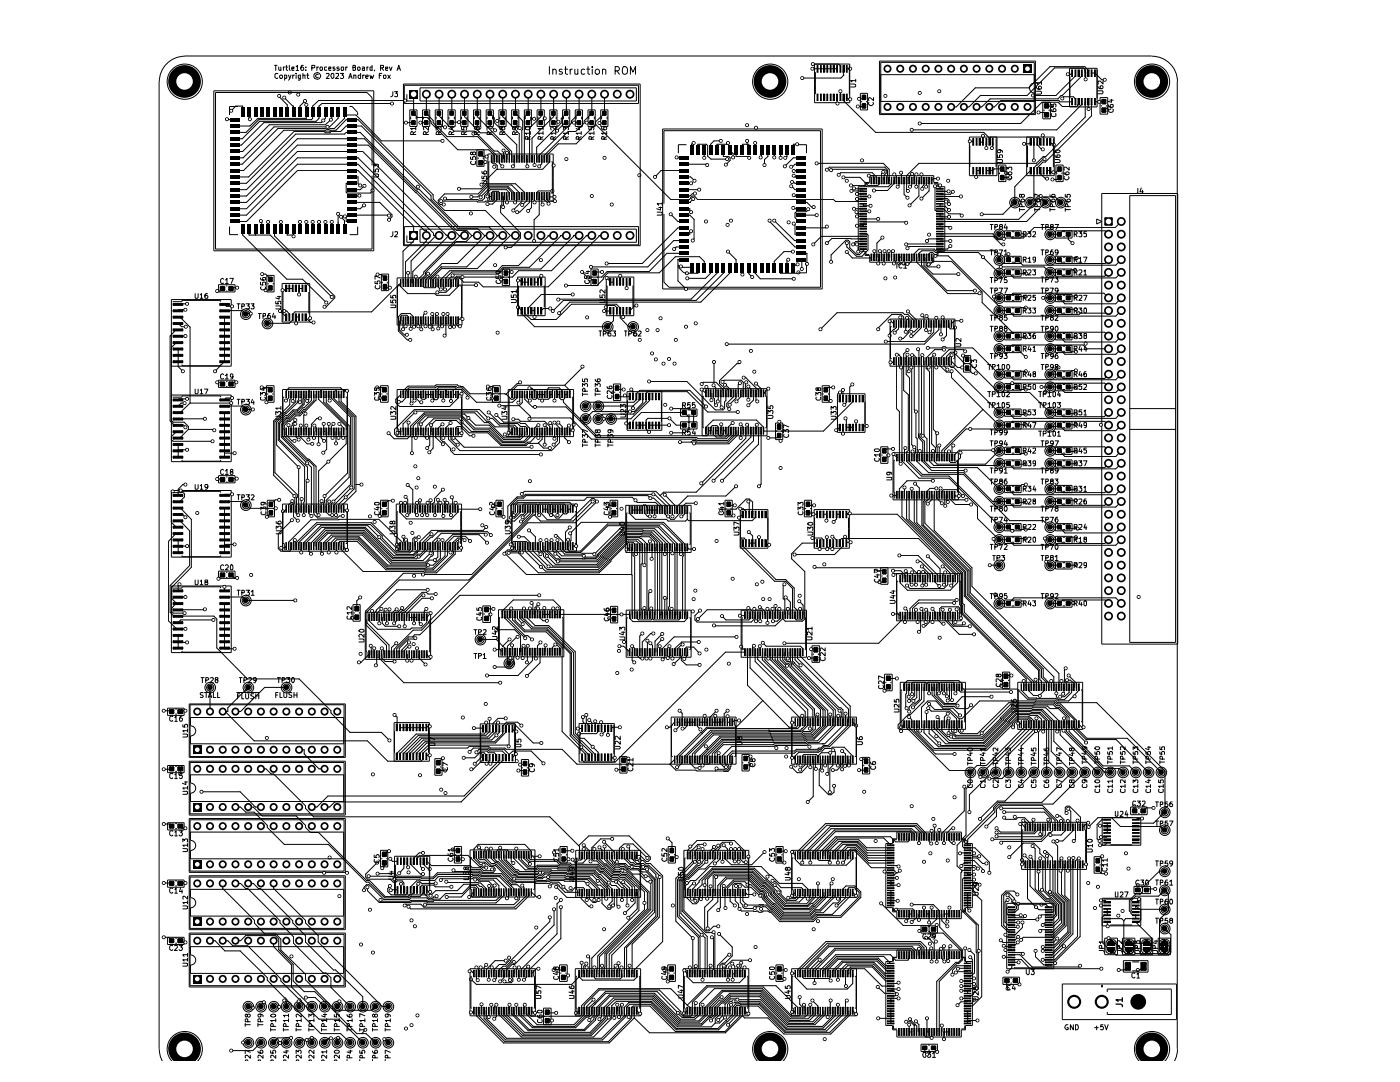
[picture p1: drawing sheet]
<svg xmlns="http://www.w3.org/2000/svg" width="279mm" height="216mm" viewBox="0 0 279 216" stroke-linecap="round" stroke-linejoin="round" font-family="sans-serif">
<g fill="none" stroke="#000" stroke-width=".2">
<path d="M31.7 16.3v193M36.8 11.2h193.1M36.9 11.2a5.1 5.1 0 0 0-5.1 5.1M42.7 18.1h31.9v31.9h-31.9zM55.5 18.9h.4v.5h-.4zM55.7 19.1v.2l1.6 1.6v1.5M56.5 19.3h.4v.4h-.4zM56.7 19.5l1.7 1.7h.2v1.2M57.6 18.2h.4v.5h-.4zM59.3 18.7h.4v.4h-.4zM60.7 19.9h.4v.5h-.4zM80.7 19.8h.4v.5h-.4z"/>
<path d="M80.7 17h46.7v3.7h-46.7zM82.5 18.8v3.8l.8 .9h2l.7 .7v.4l5.4 5.3h6.1l1.1 1.1v.7M85.1 18.8v3.8l1.3 1.4v.5l2.8 2.8h6.1l3.8 3.8v.6M87.6 18.8v4.3l3 3.1h4.1l3.9 3.9h.7l.9 .9v.7M90.2 18.8v3.8M92.7 18.8v4.5l3.1 3.2h2.1l3.8 3.7-.1 2.1 .1-1.2M95.2 18.8v4.5l6.9 6.9 .1 2.1-.1-1.2M97.8 18.8v3.8l.8 .9v1l4.5 4.4v2.8M100.3 18.8v4.5l3.3 3.4v5M102.9 18.8v3.8l1.4 1.5v1.7l-.2 .2v5.7M105.4 18.8v3.8l-.8 .8M107.9 18.8v4.5l-2.2 2.3v6.1"/>
<path d="M110.5 18.8v4.5l-4.3 4.3v4.1M113 18.8v3.8l-1 1v1l-4.9 4.8 .1 2.9-.1-1.2M115.6 18.8v3.8l-1.6 1.5v.5l-6.4 6.4v.7M118.1 18.8v3.8l-1.5 1.5v.5l-1.7 1.6h-1.5l-4.8 4.8v.7M120.6 18.8v3.8l-1.7 1.7v.5M159.9 15.4h.4v.4h-.4zM161.9 13.5h.4v.4h-.4zM162 12.6h.4v.4h-.4zM162.1 13.7h.1M162.1 13.7h4.9M162.2 12.8h7.4v7.7h-7v-7.7M163.1 13.1h.1v1.3h-.1z"/>
<path d="M163.1 18.8h.1v1.3h-.1zM163.7 13.1h.2v1.3h-.2zM163.7 18.8h.2v1.3h-.2zM164.3 13.1h.3v1.3h-.3zM164.3 18.8h.3v1.3h-.3zM165 13.1h.2v1.3h-.2zM165 18.8h.2v1.3h-.2zM165.7 13.1h.2v1.3h-.2zM165.7 18.8h.2v1.3h-.2zM166.3 13.1h.2v1.3h-.2zM166.3 18.8h.2v1.3h-.2zM167 13.1h.1v1.3h-.1z"/>
<path d="M167 18.8h.1v1.3h-.1zM167 19.5l.1 1.2M167.3 12.8l.4 .3v.6M167.5 18h.4v.4h-.4zM167.6 13.1h.2v1.3h-.2zM167.6 18.8h.2v1.3h-.2zM167.7 18.2v1.3M168.2 13.1h.3v1.3h-.3zM168.2 18.8h.3v1.3h-.3zM168.3 19.5v.6l6.5 6.3h21.5l1.1 1.1M168.3 13.7l.1 1.3-.6 .6h-7.7M168.9 13.1h.2v1.3h-.2z"/>
<path d="M168.9 18.8h.2v1.3h-.2zM169 13.7h.7M169 19.5l.4 .3h.3M169.5 13.5h.4v.4h-.4zM169.5 19.6h.4v.4h-.4zM171.2 19.5h.5v.4h-.5zM171.7 18.6h1.4v3.3h-1.4zM172.5 19.4l-.4 .3h-.7M175.5 12.2h31.2v10.7h-31.2zM176.5 18.9h.4v.5h-.4zM183.4 18.3h.4v.5h-.4zM187.2 18h.5v.4h-.5z"/>
<path d="M206 18.8h.4v.5h-.4zM211.8 19.4h.4v.5h-.4zM212 19.6l.3-.3h1.9l.4 .4v.6M212.9 14.6h.4v.4h-.4zM213.4 13.6h5.5v7.7h-5.5zM213.9 14h.1v1.2h-.1zM213.9 19.6h.1v1.3h-.1zM214 14.6l-.3 .2h-.6M214.5 19.6h.2v1.3h-.2zM214.5 14h.2v1.2h-.2zM214.6 14.6v.6l-3.9 3.8h-4.5M215.1 19.6h.3v1.3h-.3z"/>
<path d="M215.1 14h.3v1.2h-.3zM215.8 19.6h.2v1.3h-.2zM215.8 14h.2v1.2h-.2zM215.9 14.6v.6l-3.9 3.8h-.2l-.6 .7h-13.6l-1.7 1.6h-1M216.5 15.6h.4v.5h-.4zM216.5 19.6h.2v1.3h-.2zM216.6 14.6v-.6l-.4-.5h-5.7l-5.5 5.5h-9.3l-2.3 2.3h-1M216.6 14.3l.1 .1M216.7 15.2h-.2v-1.2h.2v1.8M217.1 19.6h.2v1.3h-.2zM217.1 14h.2v1.2h-.2zM217.2 14.6v-.5l-.7-.8h-7l-4.2 4.2h-10.7l-3.8 3.8h-1"/>
<path d="M217.8 19.6h.1v1.3h-.1zM217.8 14h.1v1.2h-.1zM217.8 14.6h.7l1.4 1.3h.6M218.4 14h.2v1.2h-.2zM218.4 19.6h.2v1.3h-.2zM219.5 19.5h1.6v3.3h-1.6zM220.3 15.7h.4v.4h-.4zM229.9 11.2a5.1 5.1 0 0 1 5.1 5.1M234.9 16.3v193M45.1 23.6h.4v.4h-.4zM45.3 23.8l1.7 .1M45.9 21.9h.4v.4h-.4z"/>
<path d="M46.1 22.1l1-.9h1.3v1.2M47 37.8h2.2l10.2-10.1h13.3l18.4 18.3h2l1 1M47 39.1h2.2l10.2-10.1h14.1l18.1 18M47 34h1.6l8-8h8.3l.1 .2 2.1-.2 2-2.1h2.4l14.9 15v.8l2.3 2.3h8.2l5 5M47 36.6h2.2l9.8-9.8h9.7l.4-.4h2.8l11.3 11.4h.5l7.7 7.8h3.9l1.4 1.4M47 35.3h2.6l9.1-9.1h6l.2 .3h1l.1-.3h2l1.1-1.1h3l13.9 13.9v.8l5.6 5.5h6l1.6 1.7M49.7 23.6h.4v.4h-.4zM49.7 22.4v1.2l.2 .2M60.9 20.2l-1 1v1.2M60.9 20.7h.4v.4h-.4zM61.1 20.9v2.7h-9.6l-1.6 1.5h-2.9M64.3 23.8h.4v.5h-.4z"/>
<path d="M64.9 22.4v1.2l-.8 .9h-11.4l-4.5 4.5h-1.2M65.2 25.1h.4v.4h-.4zM65.8 23.7h.4v.4h-.4zM66.2 22.4v1.2l-1.3 1.3h-11.1l-5.4 5.3h-1.4M67.5 22.4v1.2l-1.7 1.7h-11.1l-6.2 6.2h-1.5M68.7 22.4v1.2l-2 2.1h-.8l-.3 .1h-.4l-.3-.1h-9.4l-7.2 7.1h-1.3M68.7 22.9h2.3l5.1 5.2h12.2M70.3 36.6h-1.2v1.8l.2 .1h4.6l.4-.5M70.3 35.3h1.2v1.4l.4 .3M71.5 38.8h.4v.5h-.4zM71.7 36.8h.4v.4h-.4zM71.7 39l-1.4 .1"/>
<path d="M72.5 36.9h.4v.4h-.4zM72.7 37.1l-.8 .7h-1.6M74.1 37.8h.4v.4h-.4zM78 20.4h.4v.5h-.4zM78.2 20.7h-13.9l-.6 .5v2.4l-.6 .6h-11.3l-3.5 3.5h-1.3M80.8 24.2h.4v.5h-.4zM80.9 20.1h-17.3l-1.2 1.1v2.4l-.3 .3h-10.5l-2.5 2.5h-2.1M81 24.5h1.5M81.8 21.9h1.4v3.3h-1.4zM83.2 37h.4v.5h-.4zM83.7 24.2h.4v.5h-.4zM83.9 24.5h1.2"/>
<path d="M84.3 21.9h1.5v3.3h-1.5zM86.9 21.9h1.4v3.3h-1.4zM87.6 24.5l1 .9h.2M87.8 39.9h.5v.5h-.5zM88.1 27.9h.4v.4h-.4zM88.6 39.4h.4v.4h-.4zM88.6 25.2h.4v.4h-.4zM89.4 21.9h1.4v3.3h-1.4zM90.2 24.5h2.5M91.4 37.5h.4v.4h-.4zM91.4 24.2h.4v.4h-.4zM91.6 37.7h4.4l1-1h5.9l1.7 1.7v.7"/>
<path d="M91.9 21.9h1.5v3.3h-1.5zM93.9 39.1h.4v.4h-.4zM94.3 26.4h.4v.5h-.4zM94.5 21.9h1.4v3.3h-1.4zM95.2 29.9v3.3h1.4v-3.3M95.2 24.5v.6l.5 .4M95.5 25.3h.4v.4h-.4zM95.7 39.1h.4v.5h-.4zM95.9 36.6h.4v.5h-.4zM95.9 30.7l.5 .5h.7M96.7 32.1h.4v.5h-.4zM96.9 32.3l-1 .1"/>
<path d="M96.9 31h.4v.5h-.4zM97 21.9h1.5v3.3h-1.5zM97.1 39h.4v.4h-.4zM97.8 24.5v.5l1 1M98 31.1h.2v1.2h-.2zM98 38.4h.2v1.4h-.2zM98.1 31.7v.7l.4 .3h.4l.3 .3v.8M98.4 33.1h.4v.4h-.4zM98.6 31.1h.1v1.2h-.1zM98.6 38.4h.1v1.4h-.1zM98.6 25.8h.4v.4h-.4zM98.6 39.1v.8l-.3 .2"/>
<path d="M99 23.9h.4v.5h-.4zM99.1 31.1h.1v1.2h-.1zM99.1 38.4h.1v1.4h-.1zM99.1 39.1v.8l-.8 .8h-1M99.2 24.1h.8l.3 .4M99.6 21.9h1.4v3.3h-1.4zM99.6 31.1h.1v1.2h-.1zM99.6 38.4h.1v1.4h-.1zM99.7 39.1v-.7l-.3-.2h-1l-.3 .2-.1 .8h-.7M99.7 31.7v.9l.5 .6M100 33h.4v.4h-.4zM100.1 31.1h.1v1.2h-.1z"/>
<path d="M100.1 38.4h.1v1.4h-.1zM100.2 39.1v1.7l-.3 .3v1.3l4 4.1v1l-1.9 1.9h-1.1M100.3 29.8h.4v.5h-.4zM100.5 30.1h.1M100.5 30.1v1.5l.2 .1M100.6 31.1h.2v1.2h-.2zM100.6 38.4h.2v1.4h-.2zM100.7 39.1l-.2 .2-.1 2M101 30.3h.4v.4h-.4zM101.2 30.5l-.1 1.8 .1-1.2M101.2 39.8l-.1-1.4 .1 2M101.6 38.4l.1 1.4z"/>
<path d="M101.6 38.4l-.5-.6h-3.2l-1.2 1.2v.5l-.4 .5h-.8l-.2-.2h-6.3l-.2-.2M101.7 31.7h-.1M102.1 21.9h1.4v3.3h-1.4zM102.1 38.4l.1 1.4-.1-1.4-.8-.9h-3.6l-1.8 1.9M102.2 33h.4v.4h-.4zM102.5 31.1h.2v1.2h-.2zM102.5 38.4h.2v1.4h-.2zM102.6 39.1v-.7l-1.2-1.1h-4.1l-2 2h-1.2M102.6 31.7v1.2l-.2 .3M102.9 24.5v.2l.8 .9M103 31.1h.2v1.2h-.2zM103 38.4h.2v1.4h-.2z"/>
<path d="M103.1 39.1v.9l-.3 .4M103.5 25.3h.4v.5h-.4zM103.5 31.1h.2v1.2h-.2zM103.5 38.4h.2v1.4h-.2zM103.6 39.1v-.7l-1.5-1.5h-4.9l-1.8 1.8h-6.7l-1.2 1.3v.4l.4 .4h.7M104.1 31.1h.1v1.2h-.1zM104.1 38.4h.1v1.4h-.1zM104.1 39.1v1.1l-1.7 1.8M104.6 31.1h.1v1.2h-.1zM104.6 38.4h.1v1.4h-.1zM104.6 25.2h1.5v-3.3h-1.5v9.8M105 33h.4v.4h-.4z"/>
<path d="M105.1 31.1h.1v1.2h-.1zM105.1 38.4h.1v1.4h-.1zM105.2 31.7v1.5M105.2 39.1v.9l-1 .9M105.6 31.1h.1v1.2h-.1zM105.6 38.4h.1v1.4h-.1zM105.7 39.1v1.3l-2 1.9h-.5M106.1 31.1h.2v1.2h-.2zM106.1 39.8h.2v-1.4h-.2v3l-.7 .7M106.2 39.1l-.1 .1M106.4 23.5h.4v.4h-.4zM106.5 32.7h.4v.5h-.4z"/>
<path d="M106.6 23.7h-.5l-.7 .8M106.7 32.3l-.1-1.2 .1 1.8M106.7 39.8l-.1-1.4 .1 2M107.1 38.4l.1 1.4zM107.2 21.9h1.4v3.3h-1.4zM107.4 33h.4v.4h-.4zM107.5 31.1h.2v1.2h-.2zM107.5 38.4h.2v1.4h-.2zM107.6 39.1v3.7l-1 1.1v4.2M107.9 24.5h.1M108 31.1h.2v1.2h-.2zM108 38.4h.2v1.4h-.2z"/>
<path d="M108.1 39.1v1.5l.2 .2M108.1 31.7v1l-.5 .5M108.5 23.4h.4v.4h-.4zM108.5 31.1h.2v1.2h-.2zM108.5 38.4h.2v1.4h-.2zM108.6 39.1v.8l.9 .7M108.7 23.6l-.8 .9M109.1 31.1h.1v1.2h-.1zM109.1 38.4h.1v1.4h-.1zM109.1 39.1v.7l.4 .3M109.6 31.1h.1v1.2h-.1zM109.6 38.4h.1v1.4h-.1z"/>
<path d="M109.6 39.1l.2 .2h.9M109.6 31.7v.6l-1.3 1.5h-9.2l-3 3M109.7 21.9h1.5v3.3h-1.5zM110 37.9h.4v.4h-.4zM110.2 38.1h-2.8l-.3 .3M110.3 32.8h.4v.4h-.4zM110.5 39.1h.4v.4h-.4zM110.5 39.9h.4v.5h-.4zM111 25.9h.4v.4h-.4zM111.2 24.1h.4v.4h-.4zM111.4 24.3h-.8l-.1 .2M112.3 21.9h1.4v3.3h-1.4z"/>
<path d="M112.8 31.5h.4v.5h-.4zM113 24.5h-.2l-1.6 1.6M114.4 24.2h.4v.5h-.4zM114.6 24.5h1M114.8 21.9h1.4v3.3h-1.4zM116.9 24.2h.4v.5h-.4zM117.1 24.5h1M117.3 21.9h1.5v3.3h-1.5zM117.9 38.9h.4v.4h-.4zM118.9 24.8l15 15h3.7l.5-.7h.5l.6 .7h27.1l.5 .4 6.1-.1-1.3 .1M118.9 24.8l-3.9 3.9h-3.6l-2.3 2.3v.7M119.4 24.3h.4v.5h-.4z"/>
<path d="M119.9 21.9h1.4v3.3h-1.4zM120.4 31.3h.5v.4h-.5zM120.6 24.5l-1 .1M127.4 34.7h.4v.5h-.4zM130.5 35.1h.4v.4h-.4zM132.2 25.7h31.9v32h-31.9zM134.8 31.2h.4v.4h-.4zM135 31.4l1.5 .1M136.5 37.8h3M136.5 34h-4.6l-1.2 1.3M136.5 32.8h4.5l.1 .1M136.5 36.6h1.4"/>
<path d="M136.5 35.3h1.3l.8 .8M137.7 36.4h.4v.4h-.4zM138.1 39.5h.4v.4h-.4zM138.2 28.3h.4v.5h-.4zM138.3 39.7l-.6 .7M138.4 35.8h.4v.5h-.4zM138.4 28.5l-.4 .3v1.2M138.5 38.4h.4v.4h-.4zM138.7 38.6h-.4l-.6 .5h-1.2M139.3 30v-1.2h1.7l.2 .2v2.2l.7 .5h3.2M139.3 37.6h.4v.5h-.4zM139.5 37.8h.1"/>
<path d="M140.3 31.3h.5v.4h-.5zM140.5 30v1.5M140.9 32.7h.4v.5h-.4zM143.6 27.9h.5v.4h-.5zM143.8 28.1h-1.3l-.7 .7v1.2M144.4 30v1.2h1.1l.2 .3v.5l-.8 .9M144.7 32.6h.4v.5h-.4zM144.9 31.5h.4v.5h-.4zM145.1 28.3h.4v.5h-.4zM145.3 28.5l-.3 .3h-1.9v1.2M145.6 30l.7 .6v.8M146.1 31.2h.4v.4h-.4z"/>
<path d="M146.9 30v1.2h2.4l.2 .3M148.2 30v-1.2h1.2v1.2M148.9 24.8h.4v.4h-.4zM148.9 27.9h.4v.4h-.4zM149.1 28.1v.7M149.3 31.3h.4v.4h-.4zM150.5 28.3h.4v.5h-.4zM150.7 25.3h.4v.4h-.4zM150.7 28.5v1.5M151.6 31.2h.4v.4h-.4zM151.8 31.4h.1M152 30v1.2l-.2 .2"/>
<path d="M152.4 32.7h.4v.5h-.4zM153.2 30v1.2l-.6 .6v1.1M154.3 31.2h.4v.4h-.4zM154.5 31.4h.1M154.5 30v1.4M155.6 31.3h.4v.4h-.4zM155.8 30v1.5M156.4 33h.4v.4h-.4zM156.5 31.3h.4v.4h-.4zM157.1 30v1.2l-.4 .3M157.7 33.1h.4v.4h-.4zM157.7 36.9h.4v.5h-.4z"/>
<path d="M157.9 36.1h.4v.4h-.4zM157.9 37.2l.8 .6h1.2M158.1 36.3h.2l.4 .3h1.2M158.2 33.9h.4v.4h-.4zM158.2 34.8h.4v.5h-.4zM158.2 38.7h.4v.5h-.4zM158.4 38.9l.3 .2h1.2M158.4 35.1l.3 .2M158.7 35.3h.1M158.7 35.3h1.2M158.9 28.6h.4v.4h-.4zM159.1 28.8h-.8v1.2"/>
<path d="M159.9 31.5h-1.6l-1.7 1.7M159.9 34l-1.5 .1M159.9 32.8h-1.2l-.5 .5h-.3M162.8 32.4h.4v.4h-.4zM163 32.6h13.3l1.2 1.2-.1 2.9 .1-1.3M164.8 33.6h.4v.5h-.4zM165 33.9l.5-.5h11.1l.5 .6-.1 2M165.7 33.7h.4v.5h-.4zM165.9 34l.1-.2h10.5l.4 .2v.5l-.5 .5M166.9 20.4h.4v.5h-.4zM167.2 34.7h.4v.4h-.4zM167.4 34.9l.4-.4h6.3l.8 .8v.7"/>
<path d="M168.1 35.2h.4v.4h-.4zM168.3 35.4h3.3l1.6 1.6h2l.2-.3v-.7M168.8 35.8h.4v.5h-.4zM169.6 36.8h.4v.4h-.4zM169.7 37.9h.4v.4h-.4zM169.9 38.1h3v.2h-1.3v-.2M170.2 37.4h.4v.4h-.4zM170.4 37.6l1.9 .1M170.8 39.5h.4v.4h-.4zM170.8 38.5h.4v.4h-.4zM171 21h.4v.5h-.4zM171 39.7h1.3"/>
<path d="M171 38.7h1.3M171.6 38.6h1.3v.2h-1.3zM171.6 39.1h1.3v.2h-1.3zM171.6 39.6h1.3v.2h-1.3zM171.6 37.6h1.3v.2h-1.3zM171.8 31.8h.4v.4h-.4zM172.2 38.1l.1 .1M172.3 39.2h1.2M172.5 21.1l-.2 .2h-1.1M173.2 34.8h.4v.5h-.4zM173.3 39h.4v.4h-.4zM173.4 35.1h13v1.3h.8v.9h1.4v12.8h-1.4v.9h-.8v1.3h-12.8v-1.3h-1v-.9h-1.3"/>
<path d="M173.6 35.1v1.3h-1v.9h-1.3v12.9M173.8 35.4h.2v1.3h-.2zM174.2 35.1l.2 .2v.7M174.2 37.8h.4v.4h-.4zM174.3 35.4h.2v1.3h-.2zM174.8 35.4h.2v1.3h-.2zM175.3 35.4h.2v1.3h-.2zM175.9 35.4h.1v1.3h-.1zM176.1 34.1h.4v.4h-.4zM176.3 34.3l-.4 .3v1.4M176.4 35.4h.1v1.3h-.1zM176.4 35h.1"/>
<path d="M176.4 35v1M176.9 35.4h.1v1.3h-.1zM177.5 36h.1M177.9 36.7l-.6 .6h-4.3l-.4-.3h-2.8M177.9 35.4l.1 1.3zM178.3 34.6h.4v.4h-.4zM178.4 35.4l.1 1.3zM178.4 36.7l-1.3 1.3h-2.7M178.5 34.8l.4 .4v.8M178.8 35.4h.2v1.3h-.2zM179 37h.4v.5h-.4zM179.3 35.4h.2v1.3h-.2z"/>
<path d="M179.4 36v1l-.2 .3M179.6 34.2h.4v.5h-.4zM179.8 35.4h.2v1.3h-.2zM179.8 34.5l.1 1.5M180.3 35.4h.2v1.3h-.2zM180.4 36v2.8l.7 .7M180.8 35.4h.2v1.3h-.2zM180.9 39.2h.4v.5h-.4zM181 37.9h.4v.4h-.4zM181.4 35.4h.1v1.3h-.1zM181.4 37h.4v.5h-.4zM181.7 25.7h.5v.4h-.5z"/>
<path d="M181.8 34.5h.4v.4h-.4zM181.9 35.4h.1v1.3h-.1zM181.9 36v1l-.3 .3M182 34.7h.1M182 34.7l-.6 .6v.7M182.4 35.4h.1v1.3h-.1zM182.7 34.6h.4v.4h-.4zM182.7 37h.4v.5h-.4zM182.9 36.7l.1-1.3-.1 1.9M182.9 34.8l-.4 .4v.8M183 36l-.1 .1M183.4 24.4h.4v.5h-.4z"/>
<path d="M183.4 36.7l.1-1.3-.1 3.7-1.9 1.9M183.7 39.4h.4v.4h-.4zM183.7 34.6h.4v.4h-.4zM183.8 35.4h.2v1.3h-.2zM183.9 37.5h.4v.4h-.4zM183.9 34.8h.1M183.9 34.8v1.2M184.3 35.4h.2v1.3h-.2zM184.4 36v.8l-.3 .5v.4M184.6 37h.4v.5h-.4zM184.8 35.4h.2v1.3h-.2zM184.9 36l-.1 1.3"/>
<path d="M185.3 35.4h.2v1.3h-.2zM185.4 36v2.1l-1.5 1.5M185.8 35.4h.2v1.3h-.2zM186.4 36.9h.4v.5h-.4zM186.6 37.2v4.7l.3 .3h.7M186.9 38.1h1.3v.2h-1.3zM186.9 39.1h1.3v.2h-1.3zM186.9 37.6h1.3v.2h-1.3zM187 35.4h.4v.5h-.4zM187.2 35.6h-.8l-.5 .4M187.4 36.8h.4v.4h-.4zM187.6 37v.7"/>
<path d="M187.6 38.7v.1M187.6 39.6v.1M187.6 39.2h4.2M187.6 38.2h1.7M188.2 39.6v.2h-1.3v-.2h2.2l.3 .4v.7M188.6 40h.4v.4h-.4zM189 35.8h.4v.5h-.4zM189.1 38h.4v.4h-.4zM190 38h.4v.5h-.4zM190.2 38.3l-.5 .5h-2.8v-.2h1.3v.2M191.6 39h.4v.4h-.4zM193.3 28h.5v.4h-.5z"/>
<path d="M193.5 28.2h.6l.1 .2M194.1 27.7h.2v1.3h-.2zM194.1 33.4h.2v1.3h-.2zM194.6 35.1h.4v.4h-.4zM194.8 27.7h.2v1.3h-.2zM194.8 33.4h.2v1.3h-.2zM195.4 27.7h.3v1.3h-.3zM195.4 33.4h.3v1.3h-.3zM195.5 34h-.6l-.1 1.3M196 26.9h.4v.4h-.4zM196.1 27.7h.2v1.3h-.2zM196.1 33.4h.2v1.3h-.2z"/>
<path d="M196.2 27.1h.1M196.2 27.1v1.3h-.7M196.6 29.3h.5v.5h-.5zM196.8 27.7h.1v1.3h-.1zM196.8 33.4h.1v1.3h-.1zM196.8 34h1.3l.4-.3h1.5l.8 .8M196.8 28.4v1.1M197.4 27.7h.2v1.3h-.2zM197.4 33.4h.2v1.3h-.2zM197.4 27.5v.9M197.7 27.3l-.3 .2M197.7 29.3h.5v.5h-.5z"/>
<path d="M198 27.7h.2v1.3h-.2zM198 33.4h.2v1.3h-.2zM198.1 28.4v1l-.1 .1M199 27.3v7.8h-5.5v-7.8h16.9v7.8h-5.5v-7.8M199.3 32.9h1.4v3.3h-1.4zM200.6 34.3h.4v.5h-.4zM201.4 35.2h.4v.4h-.4zM201.6 35.4l-1.6 .1M204.2 28.5h.4v.4h-.4zM205.6 27.7h.2v1.3h-.2zM205.6 33.4h.2v1.3h-.2zM205.7 28.4l-.4 .3h-.9"/>
<path d="M205.7 34l-3.2 3.3v3.1l-2.3 2.4h-4.3M206.1 31.8h.4v.4h-.4zM206.2 27.7h.2v1.3h-.2zM206.2 33.4h.2v1.3h-.2zM206.3 32h.1M206.3 28.4v3.6M206.8 32.6h.1M206.8 32.6h-23.4l-2.5 2.5v2.7l.3 .3M206.9 27.7h.2v1.3h-.2zM206.9 33.4h.2v1.3h-.2zM207 28.4v.5l.9 .9h.2M207.1 39.7h.4v.4h-.4z"/>
<path d="M207.1 22.2h.4v.5h-.4zM207.2 27.3l.4 .5v.6M207.3 39.9h.8l.5 .5-3.7 3.8h-17.3M207.3 22.4h1.1l.5 .5M207.5 38.9h.4v.4h-.4zM207.5 27.7h.3v1.3h-.3zM207.5 33.4h.3v1.3h-.3zM207.6 34v.6l1 1h.4M207.7 39.1v.2M207.9 29.6h.4v.4h-.4zM207.9 26.8h.4v.4h-.4zM208.1 20.4v3.3h1.5v-3.3"/>
<path d="M208.1 27l.2 .2v1.2M208.2 27.7h.2v1.3h-.2zM208.2 33.4h.2v1.3h-.2zM208.2 31.5h.5v.5h-.5zM208.4 31.7h-.2l-1.9 1.8v6.1l-.7 .8M208.8 35.4h.4v.5h-.4zM208.9 27.7h.1v1.3h-.1zM208.9 21.2h1M208.9 33.4h.1v1.3h-.1zM209.5 27.7h.2v1.3h-.2zM209.5 33.4h.2v1.3h-.2zM209.5 28.4l.8 .5"/>
<path d="M209.7 20.9h.4v.5h-.4zM209.9 35.6h.4v.4h-.4zM210 34.2h.4v.4h-.4zM210.1 28.6h.4v.5h-.4zM210.7 32.9h1.5v3.3h-1.5zM211.4 33.7l-.6 .7h-.9l-.4-.4h-.5M211.4 35.5l-.2 .3h-1.1M214 20.3h-2.5l-.2-.2h-11.6l-1.2 1.2h-1.1M215.2 20.3v.5l-.3 .5h-2.9l-.8-.9h-3.3l-4.2 4.2h-20.1M215.9 20.3v.5l-5 5.1h-29M216.6 20.3v3.1l-7.9 7.8h-.5l-1.4 1.4M217.1 21.5h.4v.5h-.4z"/>
<path d="M217.2 20.3l.1 1.5M217.8 20.3v2.8l-9.2 9.2h-.5l-1.1 1.2v.5M219.2 20.1h.4v.4h-.4zM219.9 38.6h15.1v89.9h-15.1zM220.3 20.2l-1.8 .1M221.2 21.4h.4v.4h-.4zM221.4 21.6h-.7l-.4 .4M43.1 57.9h.5v.4h-.5zM43.6 56.8h3.3v1.5h-3.3zM44.4 57.6l-.5 .5h-.6M47 41.7h2.2l10.2-10.2h12.1l15 15.1v.4h1.1M47 40.4h2.2l10.2-10.2h13l16.7 16.8h1.1"/>
<path d="M47 44.2h2.2l10.2-10.2h12.1l11 11.1v3l-2.1 2 .1 7-.1-1.3M47 42.9h2.2l10.2-10.1h12.1l13.2 13.2h.4v2.1l-4.2 4.1v4.3M47.1 57.2h.4v.4h-.4zM47.3 57.4h-1.1l-.1 .2M48.4 45.7v1.2l8.8 8.8h3.2l4.7 4.7M49.7 45.7v1.2h4.2l12.3 12.4M51 45.7v1.2M51.9 43.9h.4v.4h-.4zM52.1 44.1l.1 .2v1.4M52.1 54.5h.4v.4h-.4zM52.3 54.7h.7l1 1M52.8 57.7h.4v.4h-.4z"/>
<path d="M53.3 54.9h1.4v3.4h-1.4zM53.3 44.1h.4v.4h-.4zM53.5 44.3v1.4M54 57.5l-.5 .4h-.5M54.8 45.7v1.4l12 12v.3l-1.7 1.8h-.3M55.8 44.1h.5v.4h-.5zM56 44.3v1.4M56.2 57.7h.4v.4h-.4zM56.3 56.6h5.5v7.7h-5.5zM57 56.9h.2v1.3h-.2zM57.3 45.7v1.2h1.3M57.7 56.9h.1v1.3h-.1z"/>
<path d="M58.3 56.9h.2v1.3h-.2zM58.4 46.9h.4v.5h-.4zM58.4 57.6h-1.3l-.4 .3h-.3M58.6 45.7v1.5M58.9 56.9h.3v1.3h-.3zM59.5 58.5h.4v.5h-.4zM59.6 56.9h.2v1.3h-.2zM59.7 44.1h.4v.4h-.4zM59.9 44.3v1.4M60.3 56.9h.2v1.3h-.2zM60.4 57.6h-.7v1.2M60.9 56.9h.2v1.3h-.2z"/>
<path d="M60.9 44.1h.4v.4h-.4zM61.1 44.3v1.4M62.2 44.1h.4v.4h-.4zM62.4 44.3v1.4M63.5 44.1h.4v.4h-.4zM63.7 44.3v1.4M64.7 44.1h.4v.4h-.4zM64.9 44.3v1.4M66 59h.4v.5h-.4zM66 44.1h.4v.4h-.4zM66.2 44.3v1.4M67.3 42.4h.4v.5h-.4z"/>
<path d="M67.5 42.7v3M67.9 43h.4v.5h-.4zM68.1 43.3l.6 .7v1.7M68.6 43h.4v.4h-.4zM68.8 43.2l.3 .2v.8h1.2M70.3 40.4h5.5l2.4 2.4v.5l-.6 .6M70.3 42.9l7.3 .1M72.4 40.8h.4v.4h-.4zM72.6 41l-.7 .7h-1.6M75.1 54.6h.5v.4h-.5zM75.4 54.8h.7l.7 .7M76.1 54.7h1.5v3.3h-1.5z"/>
<path d="M76.8 57.2l.2 .2h.8M77.4 42.8h.4v.4h-.4zM77.4 43.6h.4v.5h-.4zM77.6 57.2h.4v.4h-.4zM79.2 55.5h13v9.4h-13zM79.6 56.8l-5.4 5.4h-15.4l-.4 .5v1.1l-.7 .7h-4.4M79.9 55.8l.1 1.3zM80 56.5l-.4 .3M80.7 45.2h46.7v3.7h-46.7zM80.9 55.8h.1v1.3h-.1zM81.2 54.2h.5v.5h-.5zM81.4 55.8h.1v1.3h-.1z"/>
<path d="M81.4 54.4v2.1M82 56.4v.1M82.4 56.4l.1 .1M82.8 55h.4v.4h-.4zM82.9 55.8h.2v1.3h-.2zM83 55.2v1.3M83.4 55.8h.2v1.3h-.2zM83.9 55.8h.2v1.3h-.2zM84.4 55.8h.2v1.3h-.2zM84.9 55.8l.1 1.3zM85.2 54.4h.4v.4h-.4zM85.4 55.8l.1 1.3z"/>
<path d="M85.4 54.6v.2l-.9 .9v1.5l.3 .2h2.2v-.9M86.4 55.8h.1v1.3h-.1zM86.9 55.8h.1v1.3h-.1zM87 47l-5 5.1v5h-.1v-1.3h.1M87.1 58.1h.4v.5h-.4zM87.1 55h.4v.4h-.4zM87.3 55.2h-.3l-.6 .6v.7M87.4 55.8h.1v1.3h-.1zM87.5 56.5v.8l.5 .4M87.8 57.5h.4v.5h-.4zM87.9 55.8h.2v1.3h-.2zM88.1 53.3h.1"/>
<path d="M88.1 40.1h7.1l.1 .2h1.5l.1-.2h13.8M88.1 53.3l-2.6 2.5M88.4 40.6h.4v.4h-.4zM88.4 55.8h.2v1.3h-.2zM88.5 56.5v.9l.3 .3M88.6 57.5h.4v.5h-.4zM88.9 55.8h.2v1.3h-.2zM89.4 55.8h.2v1.3h-.2zM89.6 47l-7.2 7.2v2.9h.1v-1.3h-.1M89.9 55.8h.2v1.3h-.2zM90 56.5v.9l-1 .9h-1.7M90.1 54.7h.4v.5h-.4z"/>
<path d="M90.4 55.8l.1 1.3zM91.2 55.5l-.3 .2 .1 1.4-.1-1.3M91.4 55.8h.1v1.3h-.1zM91.4 56.5v.6l-1.7 1.8h-2.6l-.3-.3h-5.4l-1.8-1.8M91.4 56.9h3.6M91.6 47h.1M91.6 47h1.1M91.9 47l-7.3 7.3v.3l-1.1 1.1v.8M92.1 55.1h.4v.4h-.4zM93.8 42.4h.4v.4h-.4zM94.1 47h.1M94.1 47h1.1"/>
<path d="M94.2 47l-1.2 1.2h-1.9l-6.2 6.2v.5l-.9 .9v.7M94.8 56.7h.4v.4h-.4zM96.7 47h.1M96.7 47v.2l-5.4 5.4h-3.1l-3.2 3.2M96.7 47h1.1M97.1 40.5h.4v.4h-.4zM97.4 40.1v-9.4h13v9.4M98.6 52.7h.4v.4h-.4zM99.2 47h.1M99.2 47h1.1M99.2 47v.2l-6.1 6.1h-5M99.8 55.6h.4v.4h-.4z"/>
<path d="M100 55.8h.6l.4 .4M100.2 41.1h.4v.4h-.4zM100.5 53.7l-1 1h-8.9l-1.1 1.1v.7M100.7 49.1h.4v.5h-.4zM101 40.2h.4v.4h-.4zM101.9 47l-6.7 6.6h-7.1l-2.2 2.1 .1 1.4-.1-1.3M101.9 47h1M101.9 54h.4v.5h-.4zM102.1 54.3h-.9l-.2 .1M102.2 41.8h.5v.4h-.5zM102.6 40.2h.4v.4h-.4zM103 42.1h.4v.5h-.4z"/>
<path d="M103.2 55.7h.4v.5h-.4zM103.3 55.3h5.5v7.7h-5.5zM103.4 56h.4l.3 .3h1.3M104 55.6h.2v1.3h-.2zM104 40.7h.4v.4h-.4zM104.6 55.6h.2v1.3h-.2zM105.2 41.9h.4v.4h-.4zM105.3 55.6h.2v1.3h-.2zM105.9 55.6h.3v1.3h-.3zM106.4 47.9h.4v.4h-.4zM106.5 40.2h.4v.4h-.4zM106.6 55.6h.2v1.3h-.2z"/>
<path d="M107.3 55.6h.1v1.3h-.1zM107.7 51.7h.5v.4h-.5zM107.8 54.8h.4v.5h-.4zM107.9 55.6h.2v1.3h-.2zM108 55l-.6 .7v.6h-.7M108.1 40.6h.4v.4h-.4zM109.3 40.4h.4v.5h-.4zM110.5 47h-1.1v.2l-5.9 5.8h-3.3l-.9 1h-9.6l-1.7 1.8v.7M111.2 59.6h.4v.4h-.4zM112.7 56.8h.4v.4h-.4zM112.9 57h6.5v-3.3h-1.5v3.3M113 47h-1.1l-6.2 6.3h-5.3l-.9 1h-9.3l-1.2 1.2v1"/>
<path d="M114.1 58.5h.4v.5h-.4zM114.3 58.8h-6.3l-2.6 2.7v.5M115.6 47h-1.1v.2l-6.6 6.5h-7.7v3.3h1.5v-3.3M116 54h.4v.5h-.4zM117.5 55.6h.4v.4h-.4zM117.7 55.8h.6l.4 .4M117.7 53h.4v.5h-.4zM118.1 47h-1.1l-6.9 7h-6.6l-1.2 1.3h-10l-.2-.2h-1l-.6 .7M119.9 54h.4v.5h-.4zM120.1 54.3h-1.2l-.2 .1M120.6 47h-1.1v.2l-10.1 10h-13l-.9-.9h-3l-.8-.8M120.9 52.4h.4v.4h-.4z"/>
<path d="M120.9 55.2h.4v.5h-.4zM121 55.3h5.5v7.7h-5.5zM121.1 55.5l.7 .6v.2h.6M121.7 55.6h.2v1.3h-.2zM121.9 40.6h.4v.4h-.4zM122.3 55.6h.2v1.3h-.2zM123 55.6h.2v1.3h-.2zM123.6 54.8h.4v.5h-.4zM123.6 55.6h.3v1.3h-.3zM123.8 55v1.3M124.3 55.6h.2v1.3h-.2zM124.8 57.3h.5v.4h-.5z"/>
<path d="M125 55.6h.1v1.3h-.1zM125.1 56.3v1.2M125.6 55.6h.2v1.3h-.2zM133.7 42.5h.4v.5h-.4zM133.9 42.8h.1M133.9 42.8l1.4 1.4h1.2M134.3 49.5h.4v.4h-.4zM135.3 51.8h.1M135.3 51.8h1.2M135.3 51.8v4.2l1.6 1.7M135.7 52.9h.4v.5h-.4zM135.9 53.2l.1 .1h2"/>
<path d="M136.5 50.5h-3.4l-3.6 3.7h-8.3l-1.1 1.1h-2.9l-1-1M136.5 45.5h-1.2l-7.1 7.1h-7.1M136.5 41.7h1.2v.4l.2 .2M136.5 40.4h1.2M136.5 48h-2l-5.2 5.3h-11.4M136.5 42.9h1.2l.8 .9v3.9l-.2 .3M136.5 49.3h-1.5l-.5 .4M136.7 57.4h.4v.5h-.4zM136.9 54.3h.4v.4h-.4zM137 55.3h.4v.5h-.4zM137.7 40.4h.1M137.7 45.9h.4v.5h-.4z"/>
<path d="M137.7 42.1h.4v.5h-.4zM137.9 46.1l-.2 .3v.3h-1.2M138.1 47.8h.4v.4h-.4zM139.3 53.3v1.2h-2.2M140.5 53.3v-1.1l-.9-1h-4.8l-3.2 3.2h-10.3l-.9 1v.3l-1.3 1.3M140.7 44h.4v.4h-.4zM141.8 53.3v1.2l-1 1h-3.6M143.1 53.3v1.2l-5.2 5.2-26.5 .1M144.4 53.3v1.2l-5.5 5.4h-26.5l-2.1 2.2M145 44.7h.4v.4h-.4zM145.1 50h.4v.4h-.4zM145.3 50.2l1.6 1.6v1.5"/>
<path d="M145.6 53.3v1.2l-5.7 5.8h-26.2l-2.1 2.2M145.7 43.8h.4v.4h-.4zM148 54.6h.4v.4h-.4zM148.2 53.3v1.5M149.4 53.3v1.3l.7 .7M149.9 55.1h.4v.4h-.4zM150.7 53.3v1.2l1 1.1h6.7M153.4 43.8h.4v.4h-.4zM153.6 44v.2l5.1 5.1h1.2M154.3 43.8h.4v.4h-.4zM154.5 44l4.1 4h1.3M155.8 53.3v1.2h3.4l.1-.1"/>
<path d="M157.1 51.6h.4v.4h-.4zM157.2 44.1h.4v.5h-.4zM157.3 51.8l-.2 .3v1.2M158 50h.4v.4h-.4zM158.1 41.3h.4v.4h-.4zM158.2 44.4h.4v.4h-.4zM158.2 55.4h.4v.4h-.4zM158.2 50.2h-1.7l-2 2v1.1M158.3 41.5l.4 .2h1.2M158.4 44.6l.3 .3v1.8h1.2M159 52.5h.4v.5h-.4zM159.1 54.1h.4v.5h-.4z"/>
<path d="M159.2 52.7h-.3l-.6 .6M159.8 53.5h.4v.4h-.4zM159.9 51.8l.1 .3v1.6M159.9 40.4h1.1l1 .9h.4M159.9 42.9h3.1M159.9 50.5h1.1v2.2M160.8 52.4h.4v.5h-.4zM161.1 41.5h.4v.5h-.4zM161.3 41.7v.2l-.4 .3h-2l-.2 .3v.9l.7 .8h.5M162.1 48.5h.4v.5h-.4zM162.2 41.1h.4v.4h-.4zM162.4 41.3h.1"/>
<path d="M162.8 42.7h.4v.4h-.4zM164.8 48.3h.4v.4h-.4zM164.8 45h.4v.4h-.4zM165 45.2l-.2 .3h-4.9M165.7 52h.4v.5h-.4zM168.8 50.1h.4v.4h-.4zM168.8 48.3h.4v.4h-.4zM169 50.3l1.1 1.2h3.7l.1-.2M170.1 48.5h.4v.5h-.4zM170.2 41.4h.4v.5h-.4zM170.4 41.7h1.9M170.7 42.1h.4v.5h-.4z"/>
<path d="M170.8 48.5h.4v.5h-.4zM170.8 43h.4v.4h-.4zM170.8 44.8h.4v.5h-.4zM170.9 42.3l.5 .4h.9M171 45h1.3M171 43.2h1.3M171.1 50h.4v.4h-.4zM171.6 47.6h1.3v.2h-1.3zM171.6 48.1h1.3v.2h-1.3zM171.6 43.1h1.3v.2h-1.3zM171.6 41.1l1.3 .1zM171.6 46.6h1.3v.1h-1.3z"/>
<path d="M171.6 42.6h1.3v.2h-1.3zM171.6 43.6h1.3v.2h-1.3zM171.6 48.6h1.3v.2h-1.3zM171.6 40.6l1.3 .1zM171.6 45.6l1.3 .1zM171.6 45.1h1.3v.2h-1.3zM171.6 49.1h1.3v.2h-1.3zM171.6 42.1h1.3v.1h-1.3zM171.6 49.6h1.3v.2h-1.3zM171.6 41.6h1.3v.1h-1.3zM171.6 44.6h1.3v.2h-1.3zM171.6 46.1l1.3 .1z"/>
<path d="M171.6 47.1h1.3v.1h-1.3zM172.3 49.7v.4l-.8 .7h-.5l-1.4-1.4v-1.1l-.4-.4h-.4l-2.9 3v1.3M172.3 46.7h.7l.2 .2v3l-1.2 1.2h-1.1l-1.9-1.8v-.8M172.3 48.7l-1.3 .1M172.3 49.2h-.8l-.2 .2M172.3 48.2h-1.5l-.5 .6M172.3 47.7l-6.3-.1-1 .9M172.3 47.2h-8.4l-1.6 1.6M172.3 40.6v.5h1.4M172.3 44.7v.5M172.3 43.7h3M172.3 44.2l.1 .1"/>
<path d="M172.3 42.2h1.2M172.9 44.3v-.2h-1.3v.2h9.1l.1 .1M173.3 41.9h.4v.5h-.4zM173.5 40.8h.4v.5h-.4zM173.8 50.7h.2v1.3h-.2zM174.3 49.9h.4v.4h-.4zM174.4 51.3h.1M174.5 50.1v1.9h-.2v-1.3h.2M175 51.2l-.1 .1M175.1 52.4h.4v.4h-.4zM175.1 43.5h.4v.4h-.4zM175.3 50.7h.2v1.3h-.2z"/>
<path d="M175.4 49.9h.4v.4h-.4zM175.4 51.3v1.1l-.1 .2M175.6 50.1l.3 .4v.8M175.9 50.7h.1v1.3h-.1zM175.9 47.2h.4v.4h-.4zM176.1 47.4l-1.1 1.1v3.5h-.2v-1.3h.2M176.2 52.4h.4v.4h-.4zM176.3 49.9h.4v.4h-.4zM176.4 50.7h.1v1.3h-.1zM176.4 51.3v1.3M176.5 55.3h.4v.5h-.4zM176.5 50.1l.5 .4v.8"/>
<path d="M176.9 50.7h.1v1.3h-.1zM177.2 49.9h.4v.4h-.4zM177.4 51.3h.1M177.4 50.1l.1 1.9-.1-1.3M178 49.9h.4v.4h-.4zM178.2 52.4h.4v.4h-.4zM178.2 50.1l-.3 .3 .1 1.6-.1-1.3M178.4 50.7l.1 1.3zM178.4 55.1h.5v.5h-.5zM178.8 50.7h.2v1.3h-.2zM178.9 51.3v.7l-.5 .6M179.3 52.4h.4v.4h-.4z"/>
<path d="M179.4 51.3h.5M179.5 52h-.2v-1.3h.2v1.9M179.8 50.7h.2v1.3h-.2zM180.1 52.4h.4v.4h-.4zM180.3 50.7h.2v1.3h-.2zM180.4 51.3l-.1 1.3M180.6 48.5h.5v.5h-.5zM180.6 44.2h.5v.5h-.5zM180.8 50.7h.2v1.3h-.2zM180.9 49.3h.4v.5h-.4zM180.9 52.4h.4v.5h-.4zM181.3 40.8h.4v.4h-.4z"/>
<path d="M181.4 50.7h.1v1.3h-.1zM181.9 50.7h.1v1.3h-.1zM181.9 51.3v.8l-.5 .6h-.3M182.4 50.7h.1v1.3h-.1zM182.5 51.3v-.7l.9-.9h3l.4 .3h11.7l.9 .8v1l.7 .8h3.7v-1.5h-3.3v1.5M183 52l-.1-1.3 .1 1.6 6.1 6.3 6.4-.1M183.4 50.7l.1 1.3-.1-1.5 .6-.5h2.4l.3 .4h8.5l4.2 4.1h1.7l.2-.1 1.1 1.1h20.3l1.1-1.1M183.8 50.7h.2v1.3h-.2zM183.9 51.3v1.6l5.1 5.1h5.6M184.3 50.7h.2v1.3h-.2zM184.4 51.3v1.7l1.8 1.7h5.1M184.8 47.9h.4v.4h-.4z"/>
<path d="M184.8 52h.2v-1.3h-.2v2.2l.4 .4 2.1-.1M184.9 51.3l-.1 .2M185.1 52.5h.4v.5h-.4zM185.2 46.6h.4v.4h-.4zM185.3 50.7h.2v1.3h-.2zM185.4 51.3v-.7l.3-.2h.4l.6 .7h2.5l10.2 10v.9h1.9l1.1 1.1h20.3l1.1-1.1M185.8 50.7h.2v1.3h-.2zM185.9 51.3l.3 .3v.6M186.2 52.2l-.5 .5h-.4M186.2 52.2h3.7l6.1 6.1v2.1l6 5.9M186.5 50.8h.4v.5h-.4zM186.9 47.6h1.3v.2h-1.3z"/>
<path d="M186.9 44.1h1.3v.2h-1.3zM186.9 46.6h1.3v.1h-1.3zM186.9 40.6l1.3 .1zM186.9 41.6h1.3v.1h-1.3zM186.9 42.1h1.3v.1h-1.3zM186.9 42.6h1.3v.2h-1.3zM186.9 43.6h1.3v.2h-1.3zM186.9 44.6h1.3v.2h-1.3zM186.9 45.1h1.3v.2h-1.3zM186.9 45.6l1.3 .1zM186.9 46.1l1.3 .1zM186.9 47.1h1.3v.1h-1.3z"/>
<path d="M186.9 48.6h1.3v.2h-1.3zM186.9 49.1h1.3v.2h-1.3zM186.9 49.6h1.3v.2h-1.3zM187.1 52.9h.4v.5h-.4zM187.6 44.7v.5h1.8l.3 .3M187.6 49.2h-6.2l-.3 .3M187.6 47.2h10.6l1.6 1.6h.4M187.6 48.7l-6.8 .1M187.6 47.7h-2.3l-.3 .4M187.6 46.7h10.5l1 1h1.2M187.6 40.6v.5M187.6 42.7v.6"/>
<path d="M187.6 41.7h.7l1 1h2.3l.3 .3M187.7 48.1l-.1 .1M188.2 40.2l-1.3-.1 1.9 .1M188.2 48.1v.2h-1.3v-.2h2.8M188.2 43.3v-.2h-1.3v.2h2.5M188.2 41.1l-1.3 .1 1.7-.1 .8 .8M189.2 40.5h.4v.4h-.4zM189.2 43h.4v.5h-.4zM189.2 41.7h.4v.4h-.4zM189.4 47.9h.5v.4h-.5zM189.4 48.9h.5v.4h-.5zM189.4 45.2h.5v.5h-.5z"/>
<path d="M189.7 49.1l-.6 .6h-1.5M191.1 54.5h.4v.4h-.4zM191.7 42.8h.4v.4h-.4zM194.4 57.8h.4v.4h-.4zM195.3 58.3h.4v.4h-.4zM195.7 42.5h.4v.5h-.4zM196 51.1h.4v.4h-.4zM198.2 59h.4v.4h-.4zM198.4 59.2l.2 .2h2.7l.9-.9h18.1l.9 .9M199.2 50.6h.4v.4h-.4zM199.4 46.7h1.9l.7 .8M199.5 53h.4v.5h-.4z"/>
<path d="M199.7 53.3h8.7l1.1 1.1h1.9l.8 .7M200 48.5h.4v.5h-.4zM200.1 47.4h.4v.5h-.4zM200.5 53.7h3.3v1.4h-3.3zM200.5 58.8h3.3v1.4h-3.3zM201 50.5h.5v.4h-.5zM201.3 50.7v1.1M203 54.4l.3 .2h1.5M203 46.7l.2 .2h.8M203.8 46.7h.5v.4h-.5zM204 46.9h.1M204.5 59h.4v.4h-.4z"/>
<path d="M204.6 54.4h.4v.4h-.4zM204.7 59.2h-1.3l-.4 .2M208 59.2h.4v.5h-.4zM208.2 59.4h3.2l1.1 1.2h10.2l1.1-1.2M209.5 51.8h1.9l.7 .8M210.7 58.8h3.3v1.4h-3.3zM211.7 40.4l-1.1-1.1h-3.6l-.3 .4v.8l-3.4 3.3-15.7-.1M212.1 46.1l-.7 .6h-1.9M213.2 46.7v1.1l.8 .7M213.8 48.3h.4v.4h-.4zM214 46.1v1.4h-3.3v-1.4h9.9l.6 .6M214.3 53.6h.4v.5h-.4z"/>
<path d="M214.5 58.9h.4v.4h-.4zM214.5 53.8h-.7l-.6 .6M214.7 51.3h.4v.4h-.4zM214.7 59.1h-1.1l-.4 .3M214.9 51.5h-1.3l-.4 .3M221.2 51.8l-.6 .8h-9.9v-1.5h3.3v1.5M221.2 54.4l-.7 .7h-9.8v-1.4h3.3v1.4M223.8 44.2l-1.2 1.2h-16.2l-2.2 2.1h-3.7v-1.4h3.3v1.4M223.8 51.8l-1.1 1.1h-18.6l-1.1-1.1-.6 .8M34.2 73.1h11.9v-13.3h-11.9v32.3h11.9v-13.3h-11.9M35.6 67.1h.1M35.6 65.8h-.5l-1.1 1.3v16.9l.8 .8h1.9l.3 .5"/>
<path d="M35.6 67.1h1.4M35.6 63.2h.3l2 2.1v15.1M35.6 69.6v3.6l.9 .9M35.6 64.5l.6 .7h.9M35.6 68.3h-.4l-1 1M36.3 73.9h.4v.4h-.4zM36.8 66.8h.4v.5h-.4zM36.8 61.6h.4v.4h-.4zM36.9 65h.4v.4h-.4zM37 61.8h-1.4v.2M37.1 60.4h.4v.4h-.4zM37.1 79.4h.4v.4h-.4z"/>
<path d="M37.3 60.6l-1.7 .1M37.3 79.6h-1.6l-.1 .2M42.7 73.9h.4v.4h-.4zM42.9 74.1h.1M43.1 76.1h.5v.4h-.5zM43.3 76.3h.8l.3 .3M43.6 75.9h3.3v1.4h-3.3zM44.8 62h3.6l.6 .7 1-.1M44.8 63.2v8.9l-1.9 2M44.8 60.7l.4 .4h1.1M46.1 79.2h.4v.4h-.4zM46.1 60.9h.4v.5h-.4z"/>
<path d="M46.3 79.4h-1.2l-.3 .4M47 76.1h.4v.4h-.4zM47.2 76.3h.1M47.2 76.3h-.7l-.4 .3M49.8 62.3h.4v.5h-.4zM52 77.1h.4v.4h-.4zM52.2 77.3h1.3l.4 .4M53.2 77h1.5v3.3h-1.5zM53.9 79.5l-.7 .8M55.7 61.8h.4v.5h-.4zM55.9 62.1l1.2 1.1M56.5 61.8h.4v.5h-.4z"/>
<path d="M56.7 62.1h.5l.5 .6v.5M56.9 79.7h.4v.4h-.4zM57 62.7h.2v1.2h-.2zM57.6 79.3l.1-1.2-.1 1.3-.5 .5M57.7 62.7h.1v1.2h-.1zM58 78.1h.2v1.2h-.2zM58.1 78.7v.8l-.3 .3v1l-3.2 3.2v10.8l4.2 4.2v1.2l-.2 .4M58.2 79.8h.4v.4h-.4zM58.3 62.7h.2v1.2h-.2zM58.5 78.1h.2v1.2h-.2zM58.6 78.7v1.1l-.2 .2M58.9 64.3h.4v.4h-.4z"/>
<path d="M58.9 62.7h.3v1.2h-.3zM59 79.3h.2v-1.2h-.2v2.1l-4.1 4v10.1l4.5 4.4v.5l-.2 .1v2.9h-.2v-1.3h.2M59.1 78.7l-.1 .1M59.5 78.1h.2v1.2h-.2zM59.6 78.7v1.1l-.2 .3v.2l-4.2 3.9v4.6l4.4 4.4M59.6 62.7h.2v1.2h-.2zM59.7 63.2h-.6v1.3M60 78.1h.2v1.2h-.2zM60.1 78.7v1.4l-.2 .2M60.3 62.7h.2v1.2h-.2zM60.5 78.1h.2v1.2h-.2zM60.6 78.7l-.1 1.9-1.2 1.2h-.8l-1.1 1.1h-.4l-1.5 1.5v3.4l5.3 5.3v7l-.2 .1v2.6"/>
<path d="M60.9 62.7h.2v1.2h-.2zM61 63.2v.2l1 .9h.6M61 78.1h.2v1.2h-.2zM61.1 79.8h.4v.4h-.4zM61.1 78.7v.7l-.4 .4v.9l-1.3 1.3M61.6 78.1h.1v1.2h-.1zM61.7 63.3h.4v.4h-.4zM61.9 77.7l-.3 .3v1.7l-.3 .3M62.1 79.3v-1.2v1.8l-1.4 1.5h-.2l-.8 .8M62.4 64.1h.4v.5h-.4zM62.7 79.3l-.1-1.2 .1 1.8-2.9 2.7h-1l-1.1 1.2h-.3l-1 1M63.1 79.3l.1-1.2-.1 1.7-2.1 2.2h-.3l-.3 .3v.2l-.5 .5h-.9l-1.1 1.1h-.4l-.8 .8v2.1l4.7 4.6h.2l1.5 1.4v9.3l.5 .5"/>
<path d="M63.5 78.1h.2v1.2h-.2zM63.6 78.7v1l5.5 5.4v3.5l-5.5 5.4v7.6M63.9 77.7l.2 .3M64 78.1h.2v1.2h-.2zM64.1 78v.7M64.3 77.7l-.2 .3M64.5 78.1h.2v1.2h-.2zM64.6 61h.4v.4h-.4zM64.6 78.7v1.6l4.7 4.7M64.9 60.1h.4v.5h-.4zM65 78.1h.2v1.2h-.2zM65.1 78.7v1.6l4.6 4.6v10.3l-4.6 4.6v2.4l.6 .6h.6"/>
<path d="M65.5 78.1h.2v1.2h-.2zM65.6 79.7h.4v.4h-.4zM65.6 78.7v1.1l.2 .1M66 78.1h.2v1.2h-.2zM66.1 78.7v.7l3.8 3.8v13.5l-3.8 3.8v1.1M66.5 78.1h.2v1.2h-.2zM66.6 78.7v.8l3.7 3.6v14l-3.7 3.7v.8M66.8 77.7l.3 .3v.7M67.1 78.1h.1v1.2h-.1zM67.6 79.3v-1.2v2l3.1 3v14.4l-3.1 3.1v1.6v-1.3M68.1 79.3l.1-1.2-.1 2 2.9 3v14.9l-2.5 2.6M68.5 78.1h.2v1.2h-.2z"/>
<path d="M68.6 78h.1M68.6 78h.7M68.6 78l-.6-.6h-10.3l-.6 .6v1.3v-1.2M68.6 78v.7M69.1 77.8h.4v.4h-.4zM75.1 77.1h.4v.4h-.4zM75.3 77.3h1l.4 .4M75.6 79.2h.4v.4h-.4zM75.8 79.4l.9 .1M75.9 77h1.6v3.3h-1.6zM79.2 77.7h13v9.4h-13zM79.4 80h.4v.4h-.4z"/>
<path d="M79.9 78.1l.1 1.2zM80 63.9l-.2 .2v1.8l.9 .9h.5M80 63.2l-.1 1.4 .1-1.4 .2-.3h1l.2 .3v.7M80.2 65.5h.4v.4h-.4zM80.4 63.9h.1M80.4 78.1l.1 1.2-.1-1.3 1-1h5.4l.2-.2h4.3l.2 .2 .9 .1 1.4 1.5 7.2 .1M80.4 64.6l.1-1.4-.1 2.5M80.7 64.9h.4v.4h-.4zM80.9 63.2h.1v1.4h-.1zM80.9 78.1h.1v1.2h-.1zM80.9 63.9v1.2M81 66.6h.4v.4h-.4z"/>
<path d="M81.4 63.2h.1v1.4h-.1zM81.4 78.1h.1v1.2h-.1zM81.7 67.6h.4v.4h-.4zM81.7 77.7l-.3 .3v.7M81.8 65.4h.4v.4h-.4zM81.9 63.2h.1v1.4h-.1zM81.9 78.1h.1v1.2h-.1zM82 63.9v1.7M82 78.7v1.7l.1 .1M82.4 63.2h.1v1.4h-.1zM82.4 78.1h.1v1.2h-.1zM82.4 65h.4v.4h-.4z"/>
<path d="M82.5 63.9v-.7l-.6-.6h-1.8l-.6 .6v2.8l1.8 1.8h.6M82.5 78.7v1l.2 .2M82.5 79.7h.4v.4h-.4zM82.9 63.2h.2v1.4h-.2zM82.9 78.1h.2v1.2h-.2zM83 78.7v.7l.8 .9h.3M83 63.9v1l-.4 .3M83.3 64.9h.4v.4h-.4zM83.4 63.2h.2v1.4h-.2zM83.4 78.1h.2v1.2h-.2zM83.5 78.7h.5v.7l.2 .3h.6l.2-.2v-1.4v1.2M83.5 63.9v1.2"/>
<path d="M83.9 65.5h.4v.4h-.4zM83.9 78.1h.2v1.2h-.2zM84 63.9h.1M84.1 64.6h-.2v-1.4h.2v2.5M84.4 63.2h.2v1.4h-.2zM84.4 78.1h.2v1.2h-.2zM84.5 77.7v1M84.7 62.2h.4v.4h-.4zM84.7 64.9h.4v.4h-.4zM84.9 62.4l-.4 .4v1.1M84.9 64.6l.1-1.4-.1 1.9M84.9 63.9h.1"/>
<path d="M85.4 78.1l.1 1.2zM85.5 64.6l-.1-1.4 .1 1.7 .3 .3M85.6 65h.4v.4h-.4zM85.9 63.2l.1 1.4zM85.9 78.1l.1 1.2zM85.9 64.6l.5 .3v.8M86.1 79.7h.4v.4h-.4zM86.1 62.4h.4v.5h-.4zM86.2 65.5h.4v.4h-.4zM86.3 62.7l.1 .2v1M86.4 63.2h.1v1.4h-.1zM86.4 78.1h.1v1.2h-.1z"/>
<path d="M86.6 79.6l-.3 .3M86.8 77.7l.2 .2M86.9 63.2h.1v1.4h-.1zM86.9 78.1h.1v1.2h-.1zM87 77.9v.8M87 62.4h.4v.5h-.4zM87.2 62.7l-.2 .2v1M87.3 65.3h.4v.5h-.4zM87.4 63.2h.1v1.4h-.1zM87.4 78.1h.1v1.2h-.1zM87.5 78.7h.5M87.5 63.9v1.6"/>
<path d="M87.7 77.7l-.2 .3v1.4l-.3 .4h-.4l-.4-.4v-.7h-1.4M87.9 63.2h.2v1.4h-.2zM87.9 78.1h.2v1.2h-.2zM88 63.9v1l.2 .2M88 64.9h.4v.4h-.4zM88.3 62.4h.4v.5h-.4zM88.3 79.7h.4v.4h-.4zM88.4 63.2h.2v1.4h-.2zM88.4 78.1h.2v1.2h-.2zM88.5 62.7v1.2M88.5 78.7v1.2M88.5 66.7h.4v.5h-.4z"/>
<path d="M88.7 77.7l.3 .3M88.9 63.2h.2v1.4h-.2zM88.9 78.1h.2v1.2h-.2zM89 78v.7h.5M89 63.9v2.9l-.3 .2M89.1 62.4h.4v.5h-.4zM89.2 77.7l-.2 .3M89.3 62.7l.2 .1v1.1M89.4 63.2h.2v1.4h-.2zM89.4 78.1h.2v1.2h-.2zM89.6 65.1h.4v.4h-.4zM89.8 79.8h.4v.4h-.4z"/>
<path d="M89.9 63.2h.2v1.4h-.2zM89.9 78.1h.2v1.2h-.2zM90 63.9v1.3l-.2 .1M90 78.7v1.3M90.3 77.7l.2 .3-.1 1.3 .1-1.2M90.4 65h.4v.4h-.4zM90.5 78.7h.4M90.5 64.6l-.1-1.4 .2 2M90.9 63.2l.1 1.4zM90.9 78.1l.1 1.2zM90.9 64.6l.5 .5h.4M91.2 77.7l-.4-.3h-3.3l-.5 .5"/>
<path d="M91.4 63.2h.1v1.4h-.1zM91.4 78.1h.1v1.2h-.1zM91.6 64.9h.4v.4h-.4zM91.9 78.3h.4v.5h-.4zM92.1 63.4h.4v.5h-.4zM92.1 78.6l-.1 .1h-.6v.7l-1.7 1.7h-9.9l-.8-.8v-.6l1-1M92.1 77.7l1.2 1.2v.4M92.3 63.7h-.6l-.3 .2M93.1 79.1h.4v.5h-.4zM97.2 76.9h.4v.5h-.4zM97.4 77.1h1l.7 .6M97.9 79.3h.4v.4h-.4z"/>
<path d="M98.1 79.5h1M99.1 66.2h.4v.4h-.4zM101 78.7h.1M101 78.7l1 1h.4l.3-.3v-.7M102.1 78.1h.2v1.2h-.2zM102.6 78.1h.2v1.2h-.2zM103.1 78.1h.2v1.2h-.2zM103.2 61.1h.4v.4h-.4zM103.2 78.7v.7l-.9 .9h-7.2l-2.9-2.9h-.8l-.4-.3h-3.8l-.3 .3h-5.3l-.7 .7v1.3l-.6 .8h-.7M103.4 61.3l.7 .7v.6l2.6 2.6h14.5l1.2-1.2v-2M103.6 76.1h.4v.4h-.4zM103.6 78.1h.2v1.2h-.2z"/>
<path d="M103.7 78.7v1.3l-.2 .3M103.8 76.3l-.2 .2h-.4l-2.2 2.2M104 61.4h.2v1.3h-.2zM104.1 78.1h.2v1.2h-.2zM104.2 78.7v1.6l-.6 .6M104.6 61.4h.2v1.3h-.2zM104.7 79.3l-.1-1.2 .1 1.6 1.6 1.5h6.6l6.1 6.1h20l.3 .2h5.6l1-.9v-.7M104.7 62v.6l1.3 1.2h5l3-3.1h9l.8 .8v1.9l1.7 1.8h.8M105.2 79.3v-1.2v1.3l.5 .5M105.3 61.4h.2v1.3h-.2zM105.5 77.2h.4v.5h-.4zM105.5 79.7h.5v.4h-.5z"/>
<path d="M105.7 77.5h.5l.5 .5M105.7 78.7h.5v.8l.2 .2h.5l.3-.4M105.7 78.1v1.2zM105.7 79.9h.1M105.9 61.4h.3v1.3h-.3zM106.1 78.1h.2v1.2h-.2zM106.1 62h.6v1.2M106.5 63h.4v.5h-.4zM106.6 61.4h.2v1.3h-.2zM106.6 78.1h.2v1.2h-.2zM106.7 78v.7M106.9 77.7l-.2 .3"/>
<path d="M107.1 78.1h.2v1.2h-.2zM107.3 61.4h.1v1.3h-.1zM107.6 78.1h.2v1.2h-.2zM107.9 61.4h.2v1.3h-.2zM108 79.7h.4v.4h-.4zM108.1 78.1h.2v1.2h-.2zM108.2 79.7v.2M108.6 78.1h.2v1.2h-.2zM108.7 78.7h-1.5v.6M109.1 78.1h.2v1.2h-.2zM109.2 78.7v-1l.3-.3h2.1l.6 .6v.7M109.6 61.3h.4v.5h-.4z"/>
<path d="M109.6 78.1h.2v1.2h-.2zM109.8 61.6h-1.3l-.5 .4M110.1 61.8h.4v.5h-.4zM110.2 78.7h-.5v.7l-.3 .3h-1.9l-.3-.4M110.4 77.7l-.2 .3v1.3v-1.2M110.5 79.7h.4v.4h-.4zM110.7 79.3v-1.2v1.8M110.9 77.7l.3 .3v.7h.5v.7l.3 .4h.4M111.1 78.1h.2v1.2h-.2zM111.4 62.3h.4v.4h-.4zM111.6 78.1h.2v1.2h-.2zM112.1 78.1h.2v1.2h-.2z"/>
<path d="M112.4 79.8v.5l6.7 6.7h34v-9.4h-13v9.4M112.6 78.1h.2v1.2h-.2zM112.7 76.9l1 1v.8M112.7 76.9h-9.4l-1.1 1.1v.7M113.1 78.1h.2v1.2h-.2zM113.2 78.7h-.5v.8l-.3 .3M113.6 78.1h.2v1.2h-.2zM116 72.9h.5v.5h-.5zM116.2 73.2v.1l-3.5 3.6M117 63.1h.4v.5h-.4zM120.4 61.8h.4v.5h-.4zM120.7 61.1h.4v.4h-.4z"/>
<path d="M120.9 61.3l.3-.3h1.5l.4 .4v.6M121.7 61.4h.2v1.3h-.2zM121.8 62l-1.2 .1M122.3 61.4h.2v1.3h-.2zM122.4 76.6h1.5v3.3h-1.5zM123 61.4h.2v1.3h-.2zM123.2 77.4l.2 .3h1.1M123.2 79.2h1.3l.2-.3 .3 .3h.7M123.6 61.4h.3v1.3h-.3zM124.2 63h.4v.5h-.4zM124.3 77.5h.4v.4h-.4zM124.3 61.4h.2v1.3h-.2z"/>
<path d="M124.4 62v1.2M124.5 78.7h.4v.4h-.4zM125 61.4h.1v1.3h-.1zM125.6 61.4h.2v1.3h-.2zM125.6 78.5h.2v1.3h-.2zM125.8 77.5h.4v.4h-.4zM126 77.7l.3 .4v1.1M126.2 78.5h.2v1.3h-.2zM126.6 66.5h.4v.4h-.4zM126.8 60.7h.4v.5h-.4zM126.9 78.5h.2v1.3h-.2zM127 61h-.3l-1 1"/>
<path d="M127.5 67.6h.4v.4h-.4zM127.5 78.5h.3v1.3h-.3zM127.7 79.2v.6l-1.4 1.2M128.2 78.5h.2v1.3h-.2zM128.3 79.2v1.1l-1.7 1.8h-8.3l-1.5 1.5M128.9 78.5h.1v1.3h-.1zM129 65.6h.4v.5h-.4zM129.3 78.1l-.4 .4v1.6l-2.5 2.5h-6.1l-.9 1M129.3 75.9h.4v.4h-.4zM129.5 78.5h.2v1.3h-.2zM129.5 76.1h7.6l5.6 5.7h1.6l.3-.3v-1.3l.3-.3v-1.4M129.6 79.2v.7l-3.7 3.7h-5.4"/>
<path d="M129.9 70.3h.4v.4h-.4zM130.1 78.5h.2v1.3h-.2zM130.7 71.5h.4v.4h-.4zM130.8 78.5h.2v1.3h-.2zM131 65.6h.4v.5h-.4zM131.4 78.5h.3v1.3h-.3zM131.6 63.3h.4v.4h-.4zM132.1 78.1v7.8h-7v-7.8h12.1l4 4.1h6M132.2 72.3h.4v.5h-.4zM133.3 71.4h.4v.5h-.4zM134.4 72.3h.4v.5h-.4zM134.7 67.6h.4v.4h-.4z"/>
<path d="M136.7 65h.4v.4h-.4zM138.6 64.3h.5v.4h-.5zM139.8 76.4h.4v.4h-.4zM139.8 77.5h.4v.4h-.4zM140 77.7h.1M140 76.6l.4-.3h2.5l1.5 1.5v.7M140 77.7l.9 .8M140.8 77h.4v.4h-.4zM140.8 77.8h.2v1.4h-.2zM141 77.2l.4 .4v.9M141.3 77.8h.2v1.4h-.2zM141.8 79.6h.4v.5h-.4z"/>
<path d="M141.9 79.2l-.1-1.4 .2 2M142.2 76.7h.4v.4h-.4zM142.3 72h.4v.4h-.4zM142.3 79.2l.1-1.4-.1 1.5 .3 .3v.9l.3 .4M142.4 76.9l.4 .5v1.1M142.5 72.2v4.1M142.7 77.8h.2v1.4h-.2zM143.1 79.9h.4v.4h-.4zM143.3 77.8h.1v1.4h-.1zM143.3 78.5v1.6M143.8 77.8h.1v1.4h-.1zM143.8 78.5v2.6l.2 .2"/>
<path d="M144 76h.4v.4h-.4zM144.2 76.2l.3-.3h3.4l.4 .4v2.2M144.3 77.8h.1v1.4h-.1zM144.5 76.6h.4v.4h-.4zM144.7 76.8l1.2 1v.7M144.8 77.8h.1v1.4h-.1zM144.8 68.4h.4v.5h-.4zM145.3 77.8h.2v1.4h-.2zM145.8 77.8h.2v1.4h-.2zM146.3 77.8h.2v1.4h-.2zM146.4 78.5v.7l-1.4 1.3v.6l.5 .5M146.8 79.9h.4v.4h-.4z"/>
<path d="M146.9 79.2l-.1-1.4 .1 1.6-1.3 1.4M147.4 72h.4v.4h-.4zM147.5 76.2h.4v.5h-.4zM147.6 72.2l.1 .4h-.6l-3.5 3.3v.6l1 1h.4l.4 .3v.7M147.7 76.5l-.4 .3 .1 2.4-.1-1.4M147.8 77.8l.1 1.4zM147.8 79.2l-.8 .9M148.2 75.1h.4v.5h-.4zM148.3 77.8h.1v1.4h-.1zM148.4 75.4h.4l2.2 2.2M148.7 76.1h.4v.4h-.4zM148.8 78.4v.1"/>
<path d="M148.9 76.3l-.1 .2v2.7h.1v-1.4h-.1M149.1 76.9h.5v.5h-.5zM149.1 79.5h.5v.5h-.5zM149.3 77.8h.1v1.4h-.1zM149.4 79.8h.1M149.4 77.1l.5 .5v.9M149.4 78.5v1.3M149.7 69.8h.4v.4h-.4zM149.8 77.8h.1v1.4h-.1zM150.3 77.8h.2v1.4h-.2zM150.3 73.9h.4v.5h-.4zM150.4 78.5v1.3l-1 1.1"/>
<path d="M150.7 76.3h.4v.5h-.4zM150.8 77.8h.2v1.4h-.2zM150.9 76.5l1 1.1v.9M150.9 78.5v1.3l.2 .3M150.9 79.9h.4v.4h-.4zM151.1 77.6l.3 .2v.7M151.3 77.8h.2v1.4h-.2zM151.8 77.8h.2v1.4h-.2zM152.3 77.8l.1 1.4zM152.4 78.5h.1M153.1 77.3h.4v.5h-.4zM153.3 77.6l-.9 .9"/>
<path d="M163.5 65.5h.4v.4h-.4zM164.1 77h1.4v3.3h-1.4zM164.8 79.5l.6 .5h.4M165.6 79.8h.4v.4h-.4zM166.1 77.1h.4v.4h-.4zM166.3 77.3h-1l-.5 .4M167.1 78.6h5.5v7.7h-5.5zM167.4 78.1h.4v.4h-.4zM167.5 78.9h.2v1.3h-.2zM167.6 78.3v1.3M168 77.6h.4v.4h-.4zM168.1 78.9h.2v1.3h-.2z"/>
<path d="M168.2 77.8v1.8M168.8 78.9h.2v1.3h-.2zM168.9 79.6v.7l-.4 .5M169.4 78.9h.3v1.3h-.3zM169.9 76.5h.4v.4h-.4zM170.1 76.7l-.5 .5v2.4M170.1 78.9h.2v1.3h-.2zM170.2 79.6v.6l-5.9 5.8-11.9-.1M170.8 78.9h.1v1.3h-.1zM171.4 78.9h.2v1.3h-.2zM172 78.9h.3v1.3h-.3zM175.1 65.5h.4v.4h-.4z"/>
<path d="M176.6 67.9h.4v.5h-.4zM177.3 63.9h.4v.4h-.4zM177.3 66.7h.4v.5h-.4zM177.5 72.1h.4v.4h-.4zM177.5 64.1h.3l.6 .5M177.6 63.7h13v9.4h-13zM178.3 64h.2v1.3h-.2zM178.3 71.4h.2v1.3h-.2zM178.4 66.2h.4v.4h-.4zM178.4 72.1l-.3 .2h-.4M178.8 70.6h.4v.4h-.4zM178.9 65.3l-.1-1.3 .1 1.4-1.4 1.1v.5"/>
<path d="M178.9 72.7l-.1-1.3 .1 10.1 .6 .6v10.2l.2 .2M179 70.8h.4l.4 .5v.8M179.3 72.7l.1-1.3-.1 1.4 .7 .7v18.4l3.4 3.5h6l5.7 5.7v2.4l4.3 4.2h1.9l1.1 1.1h20.3l1.1-1.1M179.3 65.3l.1-1.3-.1 1.6-.7 .8M179.5 67.3h.4v.5h-.4zM179.5 63.1h.4v.5h-.4zM179.6 73.1h.4v.4h-.4zM179.7 63.3l.1 .3v1M179.7 64h.2v1.3h-.2zM179.7 71.4h.2v1.3h-.2zM180.3 64h.1v1.3h-.1zM180.3 71.4h.1v1.3h-.1z"/>
<path d="M180.3 64.6v-1.4l-.5-.5h-1.8l-2.7 2.7v.3M180.6 66h.4v.4h-.4zM180.8 65.3h.1v-1.3h-.1v2.2M180.8 71.4h.1v1.3h-.1zM180.8 63.2h.4v.4h-.4zM180.8 64.6v.2M180.9 70.6h.4v.4h-.4zM180.9 69.6h.4v.5h-.4zM181 61.9h.4v.5h-.4zM181 63.4l.4 .4v.8M181.1 70.8l-.3 .3v3.6l.7 .7v16.5h-.1v-1.2h.1M181.1 69.8l-.8 .8v7.3l1 .8v11.2l-.4 .3v1.8l3 3h5.5l10 9.9v.3h1.9l.7 .7"/>
<path d="M181.2 73.9h.4v.4h-.4zM181.2 62.1l1.7 1.7v.8M181.3 64h.1v1.3h-.1zM181.3 72.7h.1v-1.3h-.1l.1 2.7M181.4 72.1h-.1M181.7 66h.4v.4h-.4zM181.7 66.8h.4v.5h-.4zM181.7 73.1h.4v.4h-.4zM181.8 64h.1v1.3h-.1zM181.8 71.4h.1v1.3h-.1zM181.8 70.6h.4v.5h-.4zM181.9 72.1v16.6l.8 .8v.8l-.2 .3v.7"/>
<path d="M181.9 64.6v.8l-.6 .6v.5l-1 1.1h-.6M182 70.9h.4l.5 .5v.7M182.3 64h.2v1.3h-.2zM182.4 64.6v-.7l-1.2-1.2h-.7l-.3-.3h-13.2l-3.3 3.3M182.4 72.1h.1M182.5 72.7h-.2v-1.3h.2v10.3l.3 .4v5.2l.2 .2v4.4h-.1v-1.2h.1M182.8 64h.2v1.3h-.2zM182.8 71.4h.2v1.3h-.2zM182.9 64.6h.1M183 69.5h.4v.4h-.4zM183.2 69.7l.2 .1-.1 17.5 .8 .9-.1 3.7 1.9 2h6.8M183.3 64h.2v1.3h-.2z"/>
<path d="M183.3 71.4h.2v1.3h-.2zM183.4 64.6v.7l-.9 .9h-.6M183.9 62.7h.4v.4h-.4zM183.9 70.6h.4v.5h-.4zM183.9 65.3l-.1-1.3 .1 1.4-1.7 1.7h-.3M183.9 71.4v1.3M184.1 62.9v.2l.3 .2-.1 2 .1-1.3M184.1 70.9l-.2 .1v15.4l-.3 .4v.4l.9 .9v3.9l1.3 1.3h9.3l4.3 4.2h1.9l1.1 1.2h20.3l1.1-1.2M184.4 72.7l-.1-1.3 .1 15.6M184.6 65.6h.4v.5h-.4zM184.7 62.9h.4v.4h-.4zM184.8 72.1h.1"/>
<path d="M184.8 72.7l.1-1.3-.1 2.1 .7 .7v17.8l.9 .9h12.5l.5-.4h1.9l1.1 1.1h20.3l1.1-1.1M184.8 65.3l.1-1.3-.1 1.9M184.9 63.1l.4 .5v1M185 69.2h.4v.4h-.4zM185.1 73.1h.4v.4h-.4zM185.2 69.4h2.8l.2-.2h.4l.3 .2h5.2l5.3 5.3h1.9l1.1 1.1h20.3l1.1-1.1M185.3 64h.1v1.3h-.1zM185.3 71.4h.1v1.3h-.1zM185.3 66.1h.4v.4h-.4zM185.3 73.3h.1M185.3 72.1v1.2M185.8 64h.1v1.3h-.1z"/>
<path d="M185.8 64.6v1.4l-.3 .3M185.9 72.7h-.1v-1.3h.1v17.2l.8 .7v.9l-.3 .2v1.6l.6 .6h9.7l2.7-2.7h1.9l.7-.7h18.5l.7 .7M186.2 70.6h.4v.4h-.4zM186.3 72.7h.1v-1.3h-.1v14.3l.7 .7-.1 .1 .1 5.4h-.1v-1.2h.1M186.3 64h.1v1.3h-.1zM186.4 64.6v1.7l-1.8 1.9h-7.8M186.4 72.1h-.1M186.4 70.8l-.6 .6 .1 .7M186.7 63.2h.4v.4h-.4zM186.7 73.1h.4v.4h-.4zM186.8 64h.1v1.3h-.1zM186.8 71.4h.1v1.3h-.1z"/>
<path d="M186.9 63.4v1.2M186.9 72.1v1.2M187.3 64h.2v1.3h-.2zM187.3 71.4h.2v1.3h-.2zM187.4 72.1v.6l1.5 1.6h.8l.2-.2v1.3l6.3 6.3M187.4 64.6v1.2l-2.9 2.9h-39.5M187.6 66.5h.4v.4h-.4zM187.8 65.3h.2v-1.3h-.2v2.7M187.8 71.4h.2v1.3h-.2zM187.9 64.6l-.1 .2M187.9 67.5h.4v.5h-.4zM187.9 63.1h.4v.5h-.4z"/>
<path d="M188.1 63.3l.3 .3v1M188.2 69.5h.4v.5h-.4zM188.3 64h.2v1.3h-.2zM188.3 71.4h.2v1.3h-.2zM188.4 72.1v.9l.7 .7M188.4 69.8h-1.9l-1.7 1.7M188.8 64h.2v1.3h-.2zM188.8 71.4h.2v1.3h-.2zM188.9 73.5h.4v.5h-.4zM188.9 64.6v2.4l-.8 .7M189.4 65.3l-.1-1.3 .1 1.4 .3 .2h.7l.2-.2M189.4 71.4v1.3"/>
<path d="M189.7 73.9h.4v.4h-.4zM189.7 70.6h.4v.5h-.4zM189.8 72.1l1.3 1.2h.9M189.8 64l.1 1.3zM189.8 71.4l.1 1.3zM189.9 70.9l-.5 .4v1.5l.4 .5h.5l9.1 9h1.9l1.1 1.2h20.3l1.1-1.2M190.4 65.1h.4v.5h-.4zM190.5 70.1h.4v.5h-.4zM190.5 70.4h.1M190.5 70.4l2 2.2h1l5.8 5.7h6.2l4 4h1.9l.8 .8h8.2l.8-.8M190.5 70.4l-.3-.1h-.5l-.8 .8v1M190.7 70.4h-.2"/>
<path d="M191.7 63.8h.4v.4h-.4zM191.8 73.1h.4v.4h-.4zM191.9 64h-1.4l-.7 .6M192 70.7h.4v.5h-.4zM192.2 71l.8 .7M192.3 71h1.4v3.3h-1.4zM192.4 69.9h.4v.4h-.4zM192.6 70.1l-.3-.3h-2.9l-1.5 1.5v.8M193 73.4l1.1 1.1h.6M194.5 74.3h.4v.4h-.4zM199.4 69.6h1.9l.7-.8h14.2l.7 .8h4.3M200.5 61.3h3.3v1.4h-3.3z"/>
<path d="M200.5 66.4h3.3v1.4h-3.3zM200.5 68.9h3.3v1.5h-3.3zM200.5 74h3.3v1.4h-3.3zM200.5 76.5h3.3v1.5h-3.3zM201.8 76.2h.4v.5h-.4zM202 76.5h.1M202 76.5l-.7 .7h-1.9M202 76.5h18.5l.7 .7M202 66.3h18.5l.7 .8M202 66.3l-.7 .8h-1.9M203 77.2l.5 .5h1.2M203 69.6l1.7 1.6"/>
<path d="M203 67.1l.3 .2h1.4M204.5 61.2h.4v.4h-.4zM204.5 67.1h.4v.4h-.4zM204.5 73.9h.4v.4h-.4zM204.5 71h.4v.4h-.4zM204.5 77.5h.4v.4h-.4zM204.7 74.1h-1l-.7 .6M204.7 61.4h-1l-.7 .6M207.7 77h.4v.4h-.4zM207.9 77.2h3.5l1.1 1.1h10.2l1.1-1.1M208.3 78h.4v.5h-.4zM209.5 67.1h1.9l1.1 1.1h10.2l1.1-1.1"/>
<path d="M209.5 69.6h1.9l1.1 1.1h10.2l1.1-1.1M209.5 62h1.9l.7 .7M210.7 66.4h3.3v1.4h-3.3zM210.7 68.9h3.3v1.5h-3.3zM210.7 74h3.3v1.4h-3.3zM210.7 76.5h3.3v1.5h-3.3zM211 73.1h.4v.4h-.4zM211.2 73.3h-.3l-1.4 1.4h1.9l.8 .8h8.3l.7-.8M213.2 77.2l.2 .2h1.3M213.2 69.6l.6 .6h.9M213.2 67.1l.2 .2h1.3M214.5 67.1h.4v.4h-.4z"/>
<path d="M214.5 61.5h.4v.4h-.4zM214.5 70h.4v.4h-.4zM214.5 73.7h.4v.4h-.4zM214.5 77.2h.4v.4h-.4zM214.7 61.7h-1.2l-.3 .3M214.7 73.9h-.7l-.8 .8M215 62.3h.4v.4h-.4zM216.5 68.4h.4v.4h-.4zM216.7 68.2v.4M221.2 62l-.5 .5h-5.5l-.1 .2h-4.4v-1.4h3.3v1.4M34.2 97.9h11.9v13.3h-11.9zM34.2 83.9l.3 .3h2.2l.9 .9v.6"/>
<path d="M34.2 87.7l.3 .4h7.9M34.3 97.8h.4v.5h-.4zM34.5 98l-.3 .3M35.6 86.1h-.4l-1 1M35.6 83.6h5.3M35.6 88.6v2.6M35.6 89.7h1.7M35.9 97.7h.4v.4h-.4zM36.1 97.9l.7 .7v.5l-.9 1h-.3M36.6 80.2h.4v.5h-.4zM36.8 96.5h.4v.4h-.4zM36.8 85h.4v.5h-.4z"/>
<path d="M36.8 80.4h-.6l-.6 .6M37 96.7h-.5l-.9 .9v1.2M37.1 89.5h.4v.5h-.4zM37.6 85.7l-1.7 1.7h-.3M37.6 85.7h5l.2 .2M37.9 80.4l-1.9 1.9h-.4M37.9 80.4h8.2M40.7 83.3h.4v.5h-.4zM42.2 87.8h.4v.5h-.4zM42.6 85.6h.4v.5h-.4zM43.1 95.4h.5v.4h-.5zM43.3 95.6l1.1 .1"/>
<path d="M43.6 94.9h3.3v1.5h-3.3zM44.8 81h3.6l.6 .7h1.5M44.8 82.3v8.9M44.8 90.4h2M45.9 80.2h.4v.5h-.4zM46.1 98.4h.4v.5h-.4zM46.3 98.6h-1.3l-.2 .2M46.6 90.2h.4v.4h-.4zM47 95.3h.4v.4h-.4zM47.2 95.5h-1l-.1 .2M50.3 81.5h.4v.4h-.4zM53 80h.4v.5h-.4z"/>
<path d="M53.3 99.8h1.5v3.3h-1.5zM55.5 99.5h.4v.5h-.4zM55.7 99.7h-.8l-.8 .9M56.4 87.1v-9.4h12.9v16.7l-4.5 4.6-.2 2.6M56.4 87.1h12.9M56.4 87.1l4.8 4.8h.4l1.1 1.1v9.6l.7 .8h3.9l.4-.4h.7M57.1 85.4v1.4zM57.1 86.8l1.2 1.2h.5M57.4 84.6h.4v.5h-.4zM57.6 84.8l.1 2-.1-1.4M58 85.4h.2v1.4h-.2zM58.1 99.8h.4v.4h-.4z"/>
<path d="M58.3 100l-.7 .8 .1 1.4-.1-1.3M58.5 85.4h.2v1.4h-.2zM58.6 98.8h.4v.4h-.4zM58.6 87.7h.4v.5h-.4zM58.7 83.6h.4v.4h-.4zM58.7 84.4h.4v.4h-.4zM58.9 84.6l-.3 .4v1.1M58.9 83.8l-.6 .7v.4l-.2 .2v1M59 85.4h.2v1.4h-.2zM59.1 86.1v1.1l.5 .5M59.4 82h.1M59.4 82h-.8l-1.1 1.2h-.4l-1.3 1.3v3.2l5.6 5.5v2.7l-.3 .3v5.4"/>
<path d="M59.4 93h.4v.4h-.4zM59.4 87.5h.4v.4h-.4zM59.5 85.4h.2v1.4h-.2zM59.6 93.2h.1M59.6 86.1v.8l1.7 1.7h1M59.6 93.2v8.4M59.7 80h.4v.5h-.4zM59.7 82.2h.1M59.7 82.2l-.2 .2h-.7l-1.1 1.1h-.5l-1.1 1.2v2.5l6 6v9v-1.3M59.8 84.7h.4v.4h-.4zM60 99.3h.4v.5h-.4zM60 85.4h.2v1.4h-.2z"/>
<path d="M60 84.9l.1 1.2M60.2 99.6l-.1 2M60.5 85.4h.2v1.4h-.2zM60.8 82.3h.4v.5h-.4zM60.9 84.7h.4v.4h-.4zM61 82.5l-.4 .4v3.2M61 85.4h.2v1.4h-.2zM61.1 92.2h.4v.5h-.4zM61.1 84.9h.1M61.1 84.9v1.2M61.2 95.7h.4v.4h-.4zM61.3 87.5h.5v.4h-.5z"/>
<path d="M61.6 85.4h.1v1.4h-.1zM61.6 86.1v1.6M62.1 88.3h.4v.5h-.4zM62.4 87.2h.5v.4h-.5zM62.5 84.7h.4v.4h-.4zM62.7 86.8l-.1-1.4 .1 2M62.7 84.9l.4 .4 .1 1.5-.1-1.4M63.4 88.4h.4v.5h-.4zM63.5 85.4h.2v1.4h-.2zM63.6 86.1v2.5M63.6 83.3h.4v.4h-.4zM63.8 83.5h-.6l-1.1 1.2v2.1v-1.4"/>
<path d="M64 99.8h.4v.4h-.4zM64 85.4h.2v1.4h-.2zM64.1 86.1v1.3l.6 .6M64.2 100l-.1 1.6M64.3 90.1h.4v.5h-.4zM64.4 84.4h.4v.4h-.4zM64.5 87.7h.4v.5h-.4zM64.5 85.4h.2v1.4h-.2zM64.6 98.8h.4v.4h-.4zM64.6 86.1h.1M64.6 84.6v1.5M65.1 86.1l.1 .2"/>
<path d="M65.2 86.8h-.2v-1.4h.2v4.3l-.7 .6M65.3 91.9h.4v.4h-.4zM65.4 84.4h.4v.4h-.4zM65.5 99.9h.4v.4h-.4zM65.5 85.4h.2v1.4h-.2zM65.6 84.6v1.5M66 85.4h.2v1.4h-.2zM66.2 87.2h.4v.4h-.4zM66.3 99.9h.5v.4h-.5zM66.3 84.4h.5v.4h-.5zM66.5 85.4h.2v1.4h-.2zM66.5 84.6l-.4 .5v1"/>
<path d="M66.6 86.1v1l-.2 .3M66.9 88.3h.4v.4h-.4zM67.1 86.8h.1v-1.4h-.1v3.1M67.1 86.1v.1M67.4 87.2h.4v.4h-.4zM67.5 84.4h.4v.4h-.4zM67.6 86.8v-1.4v2M67.7 84.6l.9 .8v.7M68.1 86.8l.1-1.4-.1 1.6 .4 .4M68.3 87.2h.4v.4h-.4zM68.5 85.4h.2v1.4h-.2zM68.8 99h.4v.5h-.4z"/>
<path d="M69.9 97.1h.4v.4h-.4zM71 96.7h1.1M71.9 96.5h.4v.4h-.4zM75.9 99.8h1.6v3.3h-1.6zM77.4 86.2h.4v.5h-.4zM78.2 99.7h.4v.4h-.4zM78.4 99.9h-.9l-.8 .7M79.1 86.1h.4v.5h-.4zM79.9 85.4l.1 1.4zM80 86.1h-.4l-.3 .3M80.4 85.4l.1 1.4-.1-2.2 2.7-2.6h12.1l1.9 2.1h.6l1.1 1.1h3.6l.3 .2v.7M80.7 98.9h.4v.5h-.4z"/>
<path d="M80.9 85.4h.1v1.4h-.1zM80.9 99.1l.5 .6v1.9M80.9 86.1v.8l-.2 .2M81.2 96.6h.4v.4h-.4zM81.3 84.1h.4v.5h-.4zM81.4 85.4h.1v1.4h-.1zM81.4 96.8l1 .9-.1 4.5 .1-1.3M81.5 84.3l-.1 1.8M81.9 85.4h.1v1.4h-.1zM81.9 80.3h.4v.4h-.4zM82 90.2h.4v.4h-.4zM82.4 85.4h.1v1.4h-.1z"/>
<path d="M82.7 92.8h.4v.5h-.4zM82.7 82.1h.4v.4h-.4zM82.8 87.2h.4v.4h-.4zM82.9 85.4h.2v1.4h-.2zM82.9 97.1h.4v.4h-.4zM83 86.1v1.3M83.3 95.2h.4v.4h-.4zM83.4 85.4h.2v1.4h-.2v-2.3l1.5-1.5h7.3l2.5 2.4h3.1l2.5 2.7h4.3l1.1-1.2v-1.5M83.4 86l.1 .1M83.6 99.6h.4v.4h-.4zM83.8 84.4h.4v.5h-.4zM83.8 99.8h.1"/>
<path d="M83.8 99.8v1.8M83.9 80h.4v.5h-.4zM83.9 85.4h.2v1.4h-.2zM84 84.7h.1M84 84.7l1.4-1.5h6.7l2.5 2.6h3l2.6 2.5h4.5l1.5-1.4v-.8M84 84.7v1.4M84.4 85.4h.2v1.4h-.2zM84.5 86.1v.8l.5 .5h.3M85 85.4l-.1 1.4 .1-1.7 1.5-1.5h5.1l2.5 2.5h3.4l2.6 2.5h4.7l.5-.4h.5l1.4-1.4v-.7M85.1 87.2h.4v.4h-.4zM85.1 89.2h.4v.4h-.4zM85.4 85.4l.1 1.4z"/>
<path d="M85.5 90h.4v.5h-.4zM85.5 86.8l.3 .3v1.7l-.5 .6M85.7 99.6h.4v.4h-.4zM85.8 84.6h.4v.5h-.4zM85.9 99.8v2.4h-.1v-1.3h.1M85.9 86.1h.1M86 85.4l-.1 1.4 .1-2 1-.9h4.1l2.5 2.5h3.8l2.6 2.5h5l.4-.4h2l.8-.9v-1.5M86.4 85.4h.1v1.4h-.1zM86.4 86.1v3.3l-.7 .9M86.6 96.9h.4v.4h-.4zM86.9 85.4h.1v1.4h-.1zM87 86.1v1.2l1.4 1.3"/>
<path d="M87.2 99.5h.4v.5h-.4zM87.4 85.4h.1v1.4h-.1zM87.4 99.7v1.9M87.9 86.8h.2v-1.4h-.2v2.2l.5 .5h.2l1.3 1.4v.4l.8 .8h17.2M88 86.1l-.1 .1M88.1 84.4h.4v.5h-.4zM88.2 97.5h.4v.4h-.4zM88.2 88.4h.4v.5h-.4zM88.3 87.2h.4v.4h-.4zM88.3 84.7l-.8 .7v.7M88.4 85.4h.2v1.4h-.2zM88.4 97.7l-1.7 1.8v.7l-.3 .3v1.1"/>
<path d="M88.5 86.1v1.3M88.5 99.5h.4v.5h-.4zM88.7 99.7l.1 1.9M88.9 85.4h.2v1.4h-.2zM89.4 85.4h.2v1.4h-.2zM89.7 84.2h.4v.4h-.4zM89.9 85.4h.2v1.4h-.2zM89.9 84.4l-.9 .9v.8M90 99h.4v.5h-.4zM90 80h.1M90 86.1v1.5l1.1 1.1h.3M90.2 99.2l.1 .3v2.1"/>
<path d="M90.3 87.2h.4v.4h-.4zM90.3 89.4h.4v.5h-.4zM90.5 86.8l-.1-1.4 .1 2h.3l1.8 1.8h13.5M90.9 85.4l.4-.3h.6l1.8 1.9h.8M90.9 85.4l.1 1.4zM91.2 88.5h.4v.5h-.4zM91.4 85.4h.1v1.4h-.1zM91.4 86.1l.4 .3h.3M91.9 83.9h.4v.5h-.4zM91.9 86.2h.4v.5h-.4zM93.3 83.2h.4v.4h-.4zM94.3 86.7h.4v.5h-.4z"/>
<path d="M97.2 83.3h.5v.4h-.5zM97.3 82.1h.4v.4h-.4zM97.5 82.3l2.3 2.2M98.3 80.3v-3.3h1.5v3.3M98.9 82.6h.4v.4h-.4zM99 99.8h1.4v3.3h-1.4zM99.1 82.8l1.4 1.4h3.1l.3 .3h.9l.9 .9M99.4 80.7h.5v.5h-.5zM99.7 80.9h3.9M99.8 84.5h.1M99.8 84.5h3.5l.6 .6h1l.3 .3M100.5 86.5h.5v.4h-.5z"/>
<path d="M100.8 86.7l.3 .4h13.4v-9.4h-13.1v9.4M101.3 86.1h.4v.5h-.4zM102.1 85.4h.2v1.4h-.2zM102.2 86.1l-.3 .3h-.4M102.2 83.4h.5v.5h-.5zM102.4 83.7h1.1l.4 .4h4.8l1 1v1M102.6 85.4h.2v1.4h-.2zM103.1 85.4h.2v1.4h-.2zM103.2 86.1v-.8l-.5-.5h-3l-1.4-1.3h-.8l-1.8-1.8h-13l-4 4v.9l.5 .5M103.3 80.1h.4v.5h-.4zM103.6 85.4h.2v1.4h-.2zM103.6 80.9l2.2 2.2v.3"/>
<path d="M103.7 86.1v.7l-.2 .3M103.9 98.3h.4v.5h-.4zM104.1 85.4h.2v1.4h-.2zM104.1 98.6l.5-.6h26.3l2.8 2.8v1M104.2 86.1v.7l-.6 .6h-3l-3.1-3.1h-.8l-2-1.9h-10l-2.7 2.6v1.9l-.7 .6h-2.6l-1.1-1.1M104.7 86.8l-.1-1.4 .1 1.5-.9 .8h-3.3l-2.9-2.9h-2.7l-2.2-2.2h-7.9l-2.3 2.4v2l-.3 .3v3.1M105.2 85.4v1.4zM105.5 83.3h.4v.5h-.4zM105.5 95.8h.5v.4h-.5zM105.7 85.4v1.4M105.8 83.4h8.1l4.1 4.2h20.9l.2 .3h6.1l1.2-1.2v-.8M105.8 83.4l-.1 .2"/>
<path d="M105.9 88.9h.4v.5h-.4zM106.1 85.4h.2v1.4h-.2zM106.6 81h.4v.4h-.4zM106.6 85.4h.2v1.4h-.2zM107.1 85.4h.2v1.4h-.2zM107.2 87.2h.4v.4h-.4zM107.2 84.6h.4v.5h-.4zM107.4 84.8h-.1l-.6 .6v.7M107.4 88.4l1.1 1h1.2M107.6 85.4h.2v1.4h-.2zM107.7 86.1v1l-.3 .3M107.7 90.5h.5v.4h-.5z"/>
<path d="M108.1 85.4h.2v1.4h-.2zM108.5 88.5h.4v.5h-.4zM108.5 84.6h.4v.5h-.4zM108.6 85.4h.2v1.4h-.2zM108.7 88.7h.1M108.7 84.8l.5 .5v.8M108.7 86.1v2.6M109.1 85.4h.2v1.4h-.2zM109.5 89.2h.4v.4h-.4zM109.6 84.2h.4v.4h-.4zM109.6 85.4h.2v1.4h-.2zM109.8 84.4l.4 .4v2v-1.4"/>
<path d="M110.3 88.5h.4v.5h-.4zM110.5 84.1h.4v.5h-.4zM110.5 87.3h.4v.5h-.4zM110.7 84.3l1 1.1v2.9l-1.6 1.6h-18.3l-2.3-2.3v-1.5M110.7 86.8v-1.4v2.1M111.2 86.1l.1 .1M111.2 84.1h.4v.5h-.4zM111.3 86.8h-.2v-1.4h.2v2.6l-.8 .7M111.4 84.3l.8 .8v1M111.6 85.4h.2v1.4h-.2zM112.1 85.4h.2v1.4h-.2zM112.6 85.4h.2v1.4h-.2z"/>
<path d="M112.7 86.1v1.3l.8 .8M113.1 85.4h.2v1.4h-.2zM113.3 88h.4v.4h-.4zM113.3 84.7h.4v.4h-.4zM113.5 84.9l-.3 .4v.8M113.6 85.4h.2v1.4h-.2zM114.1 85.6h.4v.5h-.4zM114.3 84.5h.4v.5h-.4zM114.3 85.9h-.3l-.3 .2M116.8 81l.8-.7h8.9l.5-.5v-1.2l.7-.7h10l3.2 3.2M118.1 99.9h.4v.4h-.4zM118.9 99.9h.4v.4h-.4z"/>
<path d="M119.4 81h6.9M120.3 83.3h.4v.5h-.4zM121.8 99.8h1.5v3.3h-1.5zM124.8 84.3h.4v.4h-.4zM125 84.5h.3l.4 .3M125.5 81.9h.4v.4h-.4zM125.6 84.2h.2v1.3h-.2zM126.1 81.2h.4v.5h-.4zM126.2 84.2h.2v1.3h-.2zM126.3 81.4h.1M126.3 84.8v-.8l1.7-1.7h8.6l.9 .9v2.4l-.8 .8h-2.8M126.3 81v.4"/>
<path d="M126.6 99.6h.4v.4h-.4zM126.9 84.2h.2v1.3h-.2zM127 84.8h1.9M127.5 84.2h.3v1.3h-.3zM128.2 84.2h.2v1.3h-.2zM128.9 84.2h.1v1.3h-.1zM129.3 86h.4v.4h-.4zM129.5 84.2h.2v1.3h-.2zM129.6 99.2h.4v.4h-.4zM129.6 84.8h3.9M130.1 84.2h.2v1.3h-.2zM130.2 98.4h.4v.5h-.4z"/>
<path d="M130.8 84.2h.2v1.3h-.2zM131.4 84.2h.3v1.3h-.3zM132.5 98.5h.4v.4h-.4zM132.6 80.5h.4v.5h-.4zM132.7 98.7l1.9 2.1 .1 1.6-.1-1.3M133.3 84.6h.4v.5h-.4zM133.4 83.3h.4v.4h-.4zM133.7 86.1h.4v.5h-.4zM133.7 81.3h.4v.5h-.4zM133.9 81.5h3.7l.8 .9v2.4M135.5 88h.4v.4h-.4zM135.7 88.2h2.2"/>
<path d="M135.8 84.2h3.3v1.4h-3.3zM135.8 81.6h3.3v1.5h-3.3zM136.6 84.8h-1.6l-1.4-1.3h-4.3l-.4 .3v1.8l.6 .6M137.9 88.2h.1M138.3 88.3h.4v.4h-.4zM139.8 96.2h.4v.5h-.4zM140.7 80.9h.4v.4h-.4zM140.8 85.3h.2v1.3h-.2zM141.3 85.3h.2v1.3h-.2zM141.8 85.3l.1 1.3zM141.9 85.3l.3-.4h.9l.2 .4v1.3l.4 .4M141.9 85.9h-.5v.7l-.3 .4"/>
<path d="M142.2 95.7h.4v.4h-.4zM142.7 80.6h.4v.5h-.4zM142.7 85.3h.2v1.3h-.2zM142.8 85.9h.5M143.3 85.3h.1v1.3h-.1zM143.7 84.4h.4v.5h-.4zM143.8 81.1h.4v.4h-.4zM143.9 95.7h.4v.4h-.4zM143.9 84.7v1.9h-.1v-1.3h.1M143.9 85.9h-.1M144.3 85.3h.1v1.3h-.1zM144.7 99.8h1.4v3.3h-1.4z"/>
<path d="M144.8 85.3h.1v1.3h-.1zM144.9 85.9h-.5v.7l-.4 .4M145.3 85.3h.2v1.3h-.2zM145.3 81.4h.4v.4h-.4zM145.4 80.5h.4v.5h-.4zM145.8 85.3h.2v1.3h-.2zM146 84.2h.4v.4h-.4zM146.2 84.4l-.8 .8v1.4l-.6 .6h-1.9l-.6-.5 .1-1.4-.1 1.3M146.3 85.3h.2v1.3h-.2zM146.7 96.8h.4v.5h-.4zM146.8 85.3l.1 1.3zM146.9 97l-2 2h-7.7l-2.1 2.1v.7"/>
<path d="M146.9 86.6l-1.6 1.6h-6.3l-.2-.3h-.5l-.4 .3M147 82h.4v.4h-.4zM147.3 86.6l.1-1.3-.1 1.4-1.8 1.9-7-.1M147.6 84.4h.4v.5h-.4zM147.6 87.2h.4v.4h-.4zM147.8 86.6l.1-1.3-.1 2.1M147.8 84.7l.5 .6v.6M148.3 85.3h.1v1.3h-.1zM148.8 85.3h.1v1.3h-.1zM148.8 85.9v1.6l-8.8 8.9M148.9 84.5h.4v.5h-.4zM149.1 84.8l.3 .2v.9"/>
<path d="M149.1 80.6h.5v.5h-.5zM149.1 99.9h.5v.4h-.5zM149.3 85.3h.1v1.3h-.1zM149.8 85.3h.1v1.3h-.1zM149.9 85.9v1.3l-11 11h-6.5l-.7 .7M150.3 85.3h.2v1.3h-.2zM150.4 85.9v2.1l-8 7.9M150.8 85.3h.2v1.3h-.2zM150.8 84.5h.4v.5h-.4zM151 84.8l-.1 .1v1M151.3 96.8h.4v.5h-.4zM151.3 85.3h.2v1.3h-.2z"/>
<path d="M151.4 85.9v2.7l-7.3 7.3M151.8 85.3h.2v1.3h-.2zM151.9 85.9v10.7l-.4 .4M152.3 85.3l.1 1.3zM152.4 85.3l-1.4-1.5h-8.7l-1.4 1.5v.6M153.1 87.2h.4v.4h-.4zM154.8 84.4h1.4v3.3h-1.4zM155.3 83.9h.4v.5h-.4zM155.5 84.2v1M155.5 86.9l-.5 .5h-1.7M155.6 93.2h.4v.4h-.4zM155.6 87.7h.4v.5h-.4z"/>
<path d="M160.5 99.8h1.5v3.3h-1.5zM166.7 85.6h.4v.5h-.4zM167.5 84.7h.2v1.2h-.2zM167.6 85.3l-.7 .6M168 86.3h.4v.5h-.4zM168.1 84.7h.2v1.2h-.2zM168.2 85.3v1.2M168.3 80.5h.4v.5h-.4zM168.5 83.3h.4v.4h-.4zM168.7 83.5l.2 .2v1.6h1.3M168.8 84.7h.2v1.2h-.2zM169.4 84.7h.3v1.2h-.3z"/>
<path d="M170.1 84.7h.2v1.2h-.2zM170.7 83.9h.4v.4h-.4zM170.8 84.7h.1v1.2h-.1zM170.9 84.1v1.2M171.4 84.7h.2v1.2h-.2zM172 84.7h.3v1.2h-.3zM172.8 84.8h.4v.4h-.4zM173 85h-.5l-.4 .3M175.8 89.2h1.4v3.3h-1.4zM177.1 90.6h.4v.5h-.4zM177.3 90.8l-.8 .9M177.7 98.7h.4v.4h-.4z"/>
<path d="M178 89.4h.4v.4h-.4zM178.1 90.4h.4v.4h-.4zM178.2 89.6h-1.3l-.4 .3M178.3 90.6l.7 .7M178.9 90.7h.2v1.2h-.2zM178.9 98h.2v1.4h-.2zM179 91.3h.1M179 98.7l-.2 .2h-.9M179.4 90.7h.2v1.2h-.2zM179.4 98h.2v1.4h-.2zM179.5 92.3h.5v.5h-.5zM179.9 90.7h.2v1.2h-.2z"/>
<path d="M179.9 98h.2v1.4h-.2zM180 98.7v4.3l11.5 11.6v6l.4 .3M180.3 97.1h.4v.4h-.4zM180.5 89.2h.4v.4h-.4zM180.5 97.3l-.1 2.1 .1-1.4M180.7 89.4l-.2 .2-.1 2.3 .1-1.2M180.9 90.7v1.2M180.9 99.4l.1-1.4-.1 5.5 11 10.9v9.5h-13v-9.4M181.4 98h.1v1.4h-.1zM181.4 98.7v4.9l10.7 10.7v6.1l.3 .2v1.6l13.9 13.9v1.1M181.5 91.2l-.1 .8 2.7 2.7h8.2l9.2 9.2h6.7l1.3 1.3h1.9l1.1 1.1h10.2l1.1-1.1M181.7 97.3h.5v.5h-.5z"/>
<path d="M181.9 90.7h.1v1.2h-.1zM181.9 98h.1v1.4h-.1zM181.9 89.9h.4v.4h-.4zM181.9 97.5v1.2M182.1 90.1l-.2 .1v1.1M182.3 89h.4v.5h-.4zM182.4 90.7h.1v1.2h-.1zM182.4 98h.1v1.4h-.1zM182.4 96.3h.4v.4h-.4zM182.5 98.7v5.5l9.9 9.9v4.9l14.9 14.8v4h.1v-1.3h-.1M182.6 81.9h.4v.4h-.4zM182.6 96.5l.9 .9v1.3"/>
<path d="M182.9 98h.1v1.4h-.1zM183 98.7v5.6l9.7 9.7v4.9l14.8 14.8v1.9l.4 .3v1.3M183 89.7h.1M183 91.3v.7l2.3 2.3h7.1l5.7 5.8h3.2l1.1 1.1h20.3l1.1-1.1M183.4 89.8h.4v.4h-.4zM183.4 90.7h.2v1.2h-.2zM183.4 98h.2v1.4h-.2zM183.6 90l-.1 1.3M183.9 90.7h.2v1.2h-.2zM183.9 98h.2v1.4h-.2zM183.9 86.7h.5v.5h-.5zM184 98.7h.1"/>
<path d="M184 98.7v6.1l9 9.1v4.8l14.9 14.8v1.7l1 .9-.1 1.7 .1-1.3M184.1 87h.3M184.4 90.7h.2v1.2h-.2zM184.4 98h.2v1.4h-.2zM184.4 87l.6 .5v3.8M184.5 98.7v1.2l-.3 .3v4.5l9.2 9.1v4.8l14.8 14.8v1.6l1.1 1.2 .1 1.6-.1-1.3M184.9 90.7h.2v1.2h-.2zM184.9 98h.2v1.4h-.2zM185.4 90.7h.2v1.2h-.2zM185.4 98h.2v1.4h-.2zM185.5 98.7v.7l-.9 .8v4.2l9 9.1v4.8l16.7 16.7v2.2M186 89.8h.4v.4h-.4z"/>
<path d="M186 95.7h.4v.4h-.4zM186 99.4l-.1-1.4 .1 1.7-.8 .8M186.2 90l-.2 .2-.1 1.7 .1-1.2M186.2 95.9h-5.2l-1.5 1.6v1.2M186.4 90.7v1.2M186.4 99.4l.1-1.4-.1 7.8 7.6 7.5v3.7l17.3 17.4v2.8M186.7 97.2h.4v.5h-.4zM186.8 86.2h.4v.5h-.4zM186.9 98h.1v1.4h-.1zM186.9 97.5h-1.3l-.6 .5v.7M186.9 91.3h.1M186.9 98.7v.7l1.1 1"/>
<path d="M187.2 88.7h.5v.4h-.5zM187.4 90.7h.1v1.2h-.1zM187.4 98h.1v1.4h-.1zM187.5 88.9h.1M187.5 88.9v2.4M187.5 97.2h.4v.5h-.4zM187.7 97.5l-.2 .2v1M187.9 90.7h.1v1.2h-.1zM187.9 98h.1v1.4h-.1zM188 98.7v-.7l.3-.3h2.7l1.2 1.3M188.4 90.7h.2v1.2h-.2zM188.5 98.7l.1 .1"/>
<path d="M188.6 99.4h-.2v-1.4h.2v2.9M188.9 90.7h.2v1.2h-.2zM188.9 98h.2v1.4h-.2zM188.9 99.9h.4v.5h-.4zM189 98.7v1.2l.1 .3M189.2 89.9h.4v.4h-.4zM189.4 90.7h.2v1.2h-.2zM189.4 98h.2v1.4h-.2zM189.4 90.1l-.4 .4v.8M189.5 98.7v.8l1.2 1.2h3.1M189.9 90.7h.2v1.2h-.2zM189.9 98h.2v1.4h-.2z"/>
<path d="M190 98.7v.7l.2 .3M190 88.7h.4v.4h-.4zM190.2 88.9l-.2 .3v2.1M190.4 90.7h.2v1.2h-.2zM190.4 98h.2v1.4h-.2zM190.5 98.7l.2 .3h.6M191.1 98.8h.5v.4h-.5zM191.3 99.7v-9.4h-13.1v9.4h14.7M191.5 90.1h.4v.5h-.4zM191.7 90.3v1.1l-1 .9h-1l-.2-.3v-.7M192 98.8h.4v.4h-.4zM192.5 93.7h.4v.4h-.4z"/>
<path d="M192.7 99.5h.4v.5h-.4zM193.4 85.4h.4v.4h-.4zM196.2 81.7l3.2 3.1h1.9l.7-.7h18.5l.7 .7M196.2 81.7l-8.2 8.2v1.4M198 89.6h.4v.5h-.4zM198.2 89.8h.1M198.2 89.8h-6.8l-.9 1v.5M200.5 89.2h3.3v1.5h-3.3zM200.5 91.8h3.3v1.4h-3.3zM200.5 96.9h3.3v1.4h-3.3zM200.5 99.4h3.3v1.4h-3.3zM200.5 85.6v-1.4h3.3v1.4"/>
<path d="M200.5 81.6h3.3v1.5h-3.3zM203 89.9l.6 .6h1.1M203 92.5l.2 .1h1.4M203 82.3l.5 .4h1.2M204.4 92.4h.4v.4h-.4zM204.5 82.5h.4v.4h-.4zM204.5 84.5h.4v.5h-.4zM204.5 96.5h.4v.4h-.4zM204.5 90.3h.4v.4h-.4zM204.7 96.7h-.7l-1 .8M204.7 84.8h-1.7M209.5 92.5h1.9l.8 .8h8.3l.7-.8"/>
<path d="M209.5 89.9h1.9l1.1 1.2h10.2l1.1-1.2M209.5 97.5h1.9l.7 .8M210.7 89.2h3.3v1.5h-3.3zM210.7 81.6h3.3v1.5h-3.3zM210.7 84.2h3.3v1.4h-3.3zM210.7 91.8h3.3v1.4h-3.3zM213.2 89.9l.2 .2h1.3M213.2 92.5h1.5M213.2 97.5l.2 .2h1.3M213.2 82.3l.2 .2h1.3M214.5 82.3h.4v.5h-.4zM214.5 84.5h.4v.5h-.4z"/>
<path d="M214.5 89.9h.4v.4h-.4zM214.5 97.5h.4v.4h-.4zM214.5 92.3h.4v.5h-.4zM214.5 99.6h.4v.4h-.4zM214.7 99.8h-1.2l-.3 .3M214.7 84.8h-1.5M219.5 84.5h.4v.5h-.4zM221.2 97.5l-.7 .8h-9.8v-1.4h3.3v1.4M223.8 84.8l-1.1 1.1h-10.2l-1.1-1.1-.2 .3h-1.7l-.5 .5h-16.2l-4.3 4.3v1.4M34.2 116.9h11.9v13.3h-11.9zM34.2 104.2l.9 1h.5M35.6 109h.1"/>
<path d="M35.6 103.9h.3l1.9 2v7l-3.8 3.9v5.4l.7 .7h8l.6 .6v5.8l6.1 6.2h10.3l6.3 6.3v.4l3.8 3.9h6.3l1.6 1.6M35.6 102.6h.8l.6 .6M35.6 106.4h-.5l-1.5 1.6v15.9l1.6 1.6h1.8M35.6 109h1.7M35.6 101.3h.4l2.2 2.3v9.6l-3.9 4v2.3l.9 .9M35.6 107.7v2.5M35.6 119.1h1.4M35.6 116.4h.4v.4h-.4zM35.8 116.6l-.2 .2v1.1M36.8 103h.4v.4h-.4zM36.8 118.9h.4v.4h-.4zM37.1 108.7h.4v.5h-.4z"/>
<path d="M39.2 102.1h.4v.5h-.4zM43.4 115.3h.4v.4h-.4zM43.6 114h3.3v1.4h-3.3zM44.4 114.7l-.8 .8M44.6 116.9h.4v.4h-.4zM44.8 100.1h3.6l1.4 1.3h5.2M44.8 108.6h2M44.8 101.3v8.9M44.8 117.1v.8M44.8 119.1h3.6l.6 .7h9.9M46.1 114.7l.6 .6h.6M46.6 108.4h.4v.4h-.4z"/>
<path d="M47.1 115.1h.4v.4h-.4zM49.9 114.5h.4v.4h-.4zM53.1 102.9h.4v.4h-.4zM54.1 102.4l-.8 .7M54.8 101.2h.4v.5h-.4zM55.9 109.1h.4v.4h-.4zM56.3 101.8h.4v.4h-.4zM57.1 100.9v1.3zM57.1 108.3v1.3zM57.1 109l-.3 .3h-.7M57.1 101.6l-.6 .4M57.6 101.6h.1"/>
<path d="M58 100.9h.2v1.3h-.2zM58 108.3h.2v1.3h-.2zM58 103.6h.5v.4h-.5zM58.1 109v.6l-.3 .4M58.3 103.8l-2.8 2.7v3l.5 .5h13.3v-9.4h-12.9v9.4M58.4 100.6l-.3 .2v.8M58.5 100.9h.2v1.3h-.2zM58.5 108.3h.2v1.3h-.2zM58.6 101.6v1.5l.8 .8M58.6 107.6h.4v.4h-.4zM58.7 119.6h.4v.4h-.4zM58.8 107.8l-.2 .1v1.1"/>
<path d="M59 108.3h.2v1.3h-.2zM59.1 109v-.7l4.1-4h10.9l5.6 5.7M59.2 101.5l-.1 .9 .4 .4M59.2 103.7h.4v.4h-.4zM59.3 102.6h.4v.4h-.4zM59.5 100.9h.2v1.3h-.2zM59.5 108.3h.2v1.3h-.2zM59.6 101.6h.1M59.9 110h.4v.5h-.4zM60 100.9h.2v1.3h-.2zM60 108.3h.2v1.3h-.2zM60.1 109v1.2"/>
<path d="M60.4 102.6h.4v.4h-.4zM60.5 100.9h.2v1.3h-.2zM60.5 108.3h.2v1.3h-.2zM60.6 109v-.7l3.4-3.4h9.4l5.7 5.8h3.4l.8-1 .1-1.4-.1 1.3M61 100.9h.2v1.3h-.2zM61 108.3h.2v1.3h-.2zM61.6 100.9h.1v1.3h-.1zM61.6 108.3h.1v1.3h-.1zM61.6 101.6v.8l.5 .6M61.6 109v1l.5 .5M61.9 110.3h.4v.4h-.4zM61.9 102.7h.4v.5h-.4z"/>
<path d="M62.1 108.3v1.3zM62.6 108.3l.1 1.3zM62.7 100.9v1.3M62.7 108.3l2.3-2.5h7.6l5.8 5.7h4.7l.5-.4h.3l1.4-1.5v-.6M63.1 100.9v1.3M63.1 108.3l2.2-2.1h7.3l5.6 5.6h6.2l1.5-1.4M63.1 108.3l.1 1.3zM63.4 102.6h.4v.4h-.4zM63.5 100.9h.2v1.3h-.2zM63.5 108.3h.2v1.3h-.2zM64 100.9h.2v1.3h-.2zM64 108.3h.2v1.3h-.2z"/>
<path d="M64.1 110.3h.4v.4h-.4zM64.1 109v1.2l.2 .3M64.5 100.9h.2v1.3h-.2zM64.5 108.3h.2v1.3h-.2zM64.6 109v-.7l1.5-1.5h6.2l5.7 5.7h7l.7-.7h1.1l.6-.6v-2.2M65 100.9h.2v1.3h-.2zM65 108.3h.2v1.3h-.2zM65.1 109v-.7l1.3-1.2h5.2l5.8 5.7h9l1.5-1.4-.1-3.1 .1 1.3M65.4 110h.4v.5h-.4zM65.5 100.9h.2v1.3h-.2zM65.5 108.3h.2v1.3h-.2zM65.6 109v1.2"/>
<path d="M65.7 100.1l-.1 1.5M66 100.9h.2v1.3h-.2zM66 108.3h.2v1.3h-.2zM66.1 102.6h.4v.4h-.4zM66.5 100.9h.2v1.3h-.2zM66.5 108.3h.2v1.3h-.2zM66.9 102.6h.4v.4h-.4zM66.9 110h.4v.5h-.4zM67.1 100.9h.1v1.3h-.1zM67.1 108.3h.1v1.3h-.1zM67.1 110.2h.1M67.1 101.6v1.2"/>
<path d="M67.1 109v1.2M67.6 108.3v1.3zM68.1 100.9l.1 1.3zM68.1 108.3l.1 1.3zM68.2 102.7h.4v.5h-.4zM68.4 100.6l-.3 .3M68.5 100.9h.2v1.3h-.2zM68.5 108.3h.2v1.3h-.2zM68.6 109v.1l.7 .6M68.6 101.6l.3 .3h.4M69.1 101.6h.4v.5h-.4zM69.1 109.5h.4v.5h-.4z"/>
<path d="M71.7 119h.4v.4h-.4zM71.9 119.2l-.7 .7v1.5M73.6 102.8h.4v.5h-.4zM74.6 103.9h.4v.5h-.4zM75.5 107h.4v.4h-.4zM75.6 102.7h.4v.5h-.4zM76.7 102.4l-.6 .6h-.3M78.8 106.5h.4v.5h-.4zM78.9 106.8l-3.3-3.2-13.5 .1-4.5 4.5 .1 1.4-.1-1.3M78.9 106.8l1.4 1.5v.7M79 106.8h-.1M79 109.3h.5v.5h-.5z"/>
<path d="M79 108.4h.5v.4h-.5zM79.1 100.6h13v9.4h-13zM79.2 108.6h.3l.3 .4M79.8 100.9h.1v1.3h-.1zM79.8 108.3h.1v1.3h-.1zM79.8 100.1h.4v.5h-.4zM79.8 101.6v.7l1.3 1.2h9l1.3-1.3v-.6h4.4M80 100.3l.3 .3v1M80.3 100.9h.1v1.3h-.1zM80.3 108.3h.1v1.3h-.1zM80.3 106.9h.4v.4h-.4zM80.5 107.1v.8l.4 .4v.7"/>
<path d="M80.7 100.1h.4v.5h-.4zM80.8 100.9h.1v1.3h-.1zM80.8 108.3h.1v1.3h-.1zM80.8 107.5h.4v.4h-.4zM80.9 100.3v1.3M81 107.7l.4 .3v1M81.1 102.6h.4v.4h-.4zM81.3 100.9h.1v1.3h-.1zM81.3 108.3h.1v1.3h-.1zM81.8 104.1h.4v.4h-.4zM81.8 100.9h.2v1.3h-.2zM81.8 108.3h.2v1.3h-.2z"/>
<path d="M81.9 101.6v.8l-.6 .4M81.9 109v.6l-.4 .4M82.1 106.1h.4v.5h-.4zM82.4 108.3v1.3M82.4 114.7h.4v.4h-.4zM82.8 107.6h.4v.4h-.4zM82.8 102.2l.1-1.3-.1 1.5 .4 .4M83 107.8l-.2 .1 .1 1.7-.1-1.3M83 100.1h.4v.5h-.4zM83 102.6h.4v.4h-.4zM83.2 110.2h.1M83.2 100.3l.1 1.3"/>
<path d="M83.3 100.9l.1 1.3zM83.4 110.9h.4v.4h-.4zM83.4 107h.4v.4h-.4zM83.6 107.2h-.9l-.3 .3v2.2l-.6 .6h-2.6l-2.9-2.9v-.5l-2.4-2.3h-10.6l-3.7 3.7v.7M83.7 100.9h.2v1.3h-.2zM83.7 108.3h.2v1.3h-.2zM84 102.6h.4v.4h-.4zM84.2 114.4h.4v.5h-.4zM84.2 100.9h.2v1.3h-.2zM84.2 108.3h.2v1.3h-.2zM84.3 118.6h.4v.4h-.4zM84.3 101.6l-.1 1.2"/>
<path d="M84.5 118.8h-.3l-3.4 3.4M84.8 100.9h.1v1.3h-.1zM84.8 108.3h.1v1.3h-.1zM84.8 101.6v.8l.5 .4M85.1 102.6h.4v.4h-.4zM85.1 100.1h.4v.5h-.4zM85.1 117.5h.4v.4h-.4zM85.2 112.6h.4v.4h-.4zM85.3 100.9h.1v1.3h-.1zM85.3 108.3h.1v1.3h-.1zM85.3 117.7h-6.1l-4.1 4.1-.4 .5v.9M85.3 100.3v1.3"/>
<path d="M85.4 112.8h.1M85.7 110.2h.4v.4h-.4zM85.8 108.3h.1v1.3h-.1zM85.9 110.4h.1M85.9 109v1.4M85.9 106.4h.4v.4h-.4zM85.9 101.4v.2M86 119.2h.4v.4h-.4zM86.1 106.6l-1.8 1.7v.7M86.2 119.4h-2l-3 3-.1 1.4 .1-1.3M86.3 100.9h.1v1.3h-.1zM86.3 108.3h.1v1.3h-.1z"/>
<path d="M86.6 111.5h.4v.5h-.4zM86.6 102.6h.4v.4h-.4zM86.7 118.3h.5v.5h-.5zM86.8 100.9h.2v1.3h-.2zM86.8 108.3h.2v1.3h-.2zM86.9 101.6l-.1 1.2M87 118.5h-1.6l-.3-.3h-.9l-3.6 3.6h-.3l-.6 .6v.8M87.3 100.9h.2v1.3h-.2zM87.3 108.3h.2v1.3h-.2zM87.3 107.5h.4v.4h-.4zM87.5 107.7l-.6 .6v.7M87.7 100.1h.4v.5h-.4z"/>
<path d="M87.9 100.3h.1M87.9 100.3l-.1 1.9 .1-1.3M88.1 107.6h.4v.4h-.4zM88.3 102.7h.4v.5h-.4zM88.3 102.2l.1-1.3-.1 1.9 .2 .2M88.3 107.8l.1 1.8-.1-1.3M88.7 100.9h.2v1.3h-.2zM88.7 108.3h.2v1.3h-.2zM89 100.1h.4v.5h-.4zM89.2 100.3v1.9h.2v-1.3h-.2M89.2 108.3h.2v1.3h-.2zM89.2 101.5l.1 .1"/>
<path d="M89.7 110h.4v.5h-.4zM89.7 100.9h.2v1.3h-.2zM89.7 108.3h.2v1.3h-.2zM89.8 102.6h.4v.4h-.4zM89.8 101.6v1l.2 .2M89.8 109l.1 1.2M90.3 100.9h.1v1.3h-.1zM90.3 108.3h.1v1.3h-.1zM90.7 100.1h.4v.5h-.4zM90.8 100.9h.1v1.3h-.1zM90.8 108.3h.1v1.3h-.1zM90.9 100.3l-.1 1.3"/>
<path d="M91.3 100.9h.1v1.3h-.1zM91.3 108.3h.1v1.3h-.1zM91.4 109l.2 .3h.4M91.6 107.6h.4v.5h-.4zM91.8 107.9h-.5l-.5 .4v2.3l-3.7 3.7h-2.3l-.2-.3h-12.1l-4.4-4.4M91.8 109.1h.4v.4h-.4zM92.5 107.6h.4v.4h-.4zM92.7 107.8l-.5-.4h-.8l-1.1 .9v1.6l.2 .1v.5l-3.5 3.5h-2.1l-.1-.3h-7.8l-5.7-5.7h-3.5l-.2 .3M93.6 107.7h.4v.5h-.4zM93.8 107.9l-.9-.9h-2.3l-1.3 1.3v2.5l-2.9 2.9h-1.3l-.3-.2h-7.6l-5.7-5.8h-4.3l-.6 .6v.7M95.6 101.4h.4v.4h-.4zM96.1 104.6h.4v.4h-.4z"/>
<path d="M96.7 106.5h.4v.4h-.4zM96.8 104.9h.4v.5h-.4zM96.9 106.7l-.2-.3h-8.6l-1.7 1.7v2l.1 .1v.5l-.5 .3-1.1 1.2h-6.8l-5.7-5.8h-7l-1.8 1.9v.7M97 108.1h.4v.4h-.4zM97 105.2l-.6 .6h-10.3l-2.3 2.2v1.6l-1.3 1.3h-3.8l-5.8-5.7h-8.7l-3.1 3.1v.7M97.2 108.3l-1.6-1.6h-5.3l-1.5 1.5v2.7l-2.4 2.5h-1.2l-.2-.3h-7.7l-5.8-5.7h-4.5l-.9 .8v.8M97.8 106.5h.4v.5h-.4zM98 106.8l-.7-.7h-9.9l-1.1 1.1h-.3l-1.2 1.1v1.3l-.8 1h-.7l-.6 .7h-4.2l-5.7-5.8h-7.9l-2.8 2.8M98.2 100.7h.4v.4h-.4zM99.7 102.4l.8 .7M99.7 100.6l-.3 .3h-1M100.3 102.9h.4v.4h-.4z"/>
<path d="M100.5 110.3h.4v.4h-.4zM100.7 110.5h.1M100.8 110.5v-.3l.5-.5h.4l.2 .3h13.9l5.4-5.4h11l3.9 3.9v1.6l.4 .2v.5l-.3 .3-.1 12.3 .1-1.3M100.8 110.5l4.3 4.1h21M101 103.8h.4v.5h-.4zM101.2 104.1h.1M101.3 110.1h.4v.4h-.4zM101.3 104l-.1 .1M101.5 110.3h2M101.7 103.1h.4v.4h-.4zM101.7 108.4h.4v.4h-.4zM101.9 108.6l.6-.6h2.5l.3 .3v1.3l3.9 4h10.2l5.8-6h2.1l.9 .9v3.9l-.3 .2v8.9l.3 .3v.9"/>
<path d="M102 109.2h.4v.4h-.4zM102.1 110v-9.4h13v9.4M102.3 102.6h.4v.4h-.4zM102.8 108.3l.1 1.3zM102.9 109l-.5 .4h-.2M102.9 100.9l-.1 1.3 .1-1.4 .5-.6h10.3l.6 .7M103.3 108.3l.1 1.3zM103.3 109.6l-.3 .4M103.3 106.9h.5v.4h-.5zM103.5 107.1h1.1l1.2 1.2v.7M103.7 100.9h.2v1.3h-.2zM103.7 108.3h.2v1.3h-.2z"/>
<path d="M103.8 103.8h.4v.5h-.4zM103.8 101.6v.7l-1.1 1.1h-.8v-2.6l1.4-1.4h1.2l.5-.5h24.3l.5 .5h.7l1.7 1.6v.8M103.8 109v.7l-.3 .3v.4l3.9 3.9h12.1l2.4-2.3v-.2l3.6-3.6h.8l.4 .3v1.6l-.4 .2v.5l.4 .4v11.5M103.9 110h.4v.5h-.4zM104.1 103h.4v.4h-.4zM104.2 100.9h.2v1.3h-.2zM104.2 108.3h.2v1.3h-.2zM104.3 109v1l-.2 .2M104.6 100.6l-.3 .2v.8M104.7 100.9h.2v1.3h-.2zM104.7 108.3h.2v1.3h-.2zM104.8 109v1l4.1 4h10.6l5.9-6.1h1.6l.7 .6v14.2"/>
<path d="M104.8 101.6v.7l-.4 .4h-.4l-1.3 1.3h-1.4M105.2 100.9h.2v1.3h-.2zM105.2 108.3h.2v1.3h-.2zM105.3 101.6v.7l-1 .9M105.4 105.6h.4v.5h-.4zM105.6 105.8l1.2 1.3v1.9M105.7 100.9h.2v1.3h-.2zM105.7 108.3h.2v1.3h-.2zM105.8 101.6v.8l-1.6 1.7h-.2M106.3 100.9h.1v1.3h-.1zM106.3 108.3h.1v1.3h-.1zM106.3 101.6v.8l-12.2 12.2h-9.7l-.2-.2h-3.7l-7.5 7.5v2.7l4.1 4.2v1.8"/>
<path d="M106.7 102.8h-.3l-12.8 12.9h-13.9l-6.5 6.4v2.2l4.4 4.4v1.9M106.8 100.9h.1v1.3h-.1zM106.8 108.3h.1v1.3h-.1zM106.8 101.6v1.1l-.1 .1M107 100.6l.4 .2M107.3 100.9h.1v1.3h-.1zM107.3 108.3h.1v1.3h-.1zM107.4 100.8v1.8l.2 .2M107.4 109v1.1l.5 .5M107.4 118.6h.4v.4h-.4zM107.4 102.6h.4v.4h-.4zM107.6 100.6l-.2 .2"/>
<path d="M107.6 118.8h-15.8l-8 7.9h-1.1l-.3 .4M107.7 110.4h.4v.4h-.4zM107.7 107.6h.4v.4h-.4zM107.7 112.9h.5v.4h-.5zM107.9 107.8h.1M107.9 109.8h.1M107.9 102.2l-.1-1.3 .1 1.4 1.3 1.4h4.7l4.2-4.2h.4l.4 .3v.5l-4.1 4h-9.5l-19.8 19.8v.2l-1.3 1.4h-1.7l-3.8 3.8v1.1M107.9 107.8v2M107.9 108.3v1.3M108.3 100.9l.1 1.3zM108.4 101.6h.9v.7l.3 .3h.4M108.8 109.6l.1-1.3-.1 1.4 2.3 2.3 .2 .1h7.9l5.5-5.7 5.2 .1 1.8 1.8v15.1v-1.3"/>
<path d="M108.8 100.9l.1 1.3zM108.8 107.6h.5v.4h-.5zM108.9 110.7h.4v.4h-.4zM109.1 107.8l.2 .2v1.8l1.7 1.7h.5l.3 .3h7.3l.7-.7v-.2l4.8-4.8 5.4 .1 2.2 2.1-.1 1M109.2 100.9h.2v1.3h-.2zM109.2 108.3h.2v1.3h-.2zM109.3 112.8h.4v.5h-.4zM109.6 100.6l.2 .2M109.7 100.9h.2v1.3h-.2zM109.7 108.3h.2v1.3h-.2zM109.8 102.6h.4v.4h-.4zM109.8 100.8v.8"/>
<path d="M109.9 107.6h.4v.4h-.4zM110 102.8h.1M110 102.6v.2M110.1 107.8l-.3 .1v1.1M110.1 100.6l-.3 .2M110.2 102.4l.8 1h.6l.8-1M110.2 100.9h.2v1.3h-.2zM110.2 108.3h.2v1.3h-.2zM110.3 109v.9l.5 .5M110.6 110.3h.4v.4h-.4zM110.7 106.7h.4v.5h-.4zM110.7 100.9h.2v1.3h-.2z"/>
<path d="M110.7 108.3h.2v1.3h-.2zM110.8 109v.6l1.3 1.3h4.4l.3 .3h2.1l.3-.5 5.2-5.2h6.2l3.1 3-.1 .8M110.8 110.4l.9 .8M110.8 110.4v.1M110.8 101.6h-.5v.7l-.3 .3M110.9 106.9h.4l1.1 1.1v1.6l.5 .6h3l5.4-5.3h10.3l3.5 3.6v14.9h.2v-1.3h-.2M111 102.6h.5v.4h-.5zM111 107.6h.5v.4h-.5zM111.1 111.8h.4v.4h-.4zM111.3 100.9h.1v1.3h-.1zM111.3 108.3h.1v1.3h-.1zM111.3 107.8v1.2"/>
<path d="M111.3 101.6v1.2M111.7 111.2h.1M111.8 100.9h.1v1.3h-.1zM111.8 108.3h.1v1.3h-.1zM111.8 101.6h.6v.8M112.3 100.9h.1v1.3h-.1zM112.3 108.3h.1v1.3h-.1zM112.6 100.6l.3 .2v.8M112.8 100.9h.1v1.3h-.1zM112.8 108.3h.1v1.3h-.1zM113.2 107.5h.4v.4h-.4zM113.4 102.2l-.1-1.3 .1 1.4-.4 .2-.6-.1"/>
<path d="M113.4 107.7v1.9M113.4 109.6l.2 .4M113.4 101.6h.4M113.4 108.3v1.3M113.5 105h.4v.5h-.4zM113.6 106.2h.4v.4h-.4zM113.7 105.2l-.8 1v2.8M113.8 108.3l.1 1.3-.1-1.6 .2-.1v-1.3l-.2-.2 2.2-2.2h16.4l4.3 4.3v.8M113.8 100.9l.1 1.3zM114.2 100.9h.2v1.3h-.2zM114.2 108.3h.2v1.3h-.2zM114.3 109h.7"/>
<path d="M114.3 100.9v.7M114.8 108.7h.4v.5h-.4zM114.8 100.6h.4v.5h-.4zM115 100.8l-.7 .1M116.3 110.7h.4v.4h-.4zM118.3 100.1l-3.9 3.9h-6.5l-1.2-1.2M118.4 110.4h.4v.4h-.4zM118.9 100.1h.2M121 100.6h.4v.5h-.4zM121.5 102.9h.5v.4h-.5zM122.5 100.6l-.2 .2h-1.1M122.5 102.4l-.7 .7"/>
<path d="M123.8 101.3h.4v.4h-.4zM124.8 109.4h.5v.5h-.5zM124.9 100.8h13v9.4h-13zM125.6 101.1h.1v1.3h-.1zM125.6 108.5h.1v1.4h-.1zM125.6 101.8v.6l1.2 1.2h6.2l.3 .4h3.5l.4-.4M125.6 109.2l-.5 .4M126.1 101.1h.1v1.3h-.1zM126.1 114.6l.1 8.8v-1.3M126.1 109.9h.1v-1.4h-.1v6.1M126.2 109.2l-.1 .1M126.6 101.1h.1v1.3h-.1z"/>
<path d="M126.6 108.5h.1v1.4h-.1zM126.7 110.4h.4v.4h-.4zM127.1 101.1h.2v1.3h-.2zM127.1 108.5h.2v1.4h-.2zM127.2 109.2v1.1l-.3 .3M127.6 101.1h.2v1.3h-.2zM127.6 108.5h.2v1.4h-.2zM128.1 101.1h.2v1.3h-.2zM128.1 108.5h.2v1.4h-.2zM128.4 112.6h.4v.4h-.4zM128.6 101.1l.1 1.3zM128.7 102.4l.5 .6h.5"/>
<path d="M128.7 109.9l-.1-1.4v4.3M129.1 109.2h.1M129.1 108.5l-1.4-1.2h-2.6l-5.7 5.9h-9.8l-3.3-3.3v-.9M129.1 101.1l.1 1.3zM129.1 101.1l-.2-.3h-.5l-.2 .3v.7h-2M129.1 101.8h2M129.1 108.5v14.9h.2v-1.3h-.2M129.1 108.5v1.4M129.5 107.8h.4v.5h-.4zM129.5 102.8h.4v.5h-.4zM129.5 101.1h.2v1.3h-.2zM129.5 108.5h.2v1.4h-.2z"/>
<path d="M129.6 117.7h.4v.5h-.4zM129.7 108l-.1 1.2M129.8 117.9l-.3 .5v3.4l.2 .2v.7M129.8 111.3h.5v.4h-.5zM130 101.1h.2v1.3h-.2zM130 108.5h.2v1.4h-.2zM130.1 109.2l-.1 2.3M130.4 102.8h.4v.5h-.4zM130.6 101.1h.1v1.3h-.1zM130.6 101.8v1.2M130.7 109.2l-.1-1.1-1-1-4.6-.1-5.8 5.9h-8.9l-1.8-1.9v-.6l-.6-.6M130.7 109.9h-.1v-1.4h.1l-.1 14.9 .1-1.3"/>
<path d="M131.1 101.1h.1v1.3h-.1zM131.2 109.2l-.1-1-1.3-1.4-4.9-.1-5.8 5.9h-8.3l-1.7-1.7v-.2l-.7-.9-.1-1.5 .1 1.3M131.2 109.9h-.1v-1.4h.1l-.1 14.9 .1-1.3M131.6 101.1h.1v1.3h-.1zM131.6 108.5h.1v1.4h-.1zM131.7 101.8v-.7l-.9-.9h-3.6l-1-1h-9l-.6 .6h-13.2l-1 1v1.9l.5 .1 .4-.5 .1-1.4-.1 1.3M132.1 101.1h.1v1.3h-.1zM132.1 109.9h.1v-1.4h-.1v14.9h.1v-1.3h-.1M132.5 119.1h.4v.4h-.4zM132.5 110.4h.4v.4h-.4zM132.6 101.1h.2v1.3h-.2zM132.6 108.5h.2v1.4h-.2z"/>
<path d="M132.7 119.3h.1M132.7 110.6h.1M132.7 101.8v.7l1.2 1.1h.6l1.1-1.2v-.6M132.7 109.2v1.4M132.7 119.3v3.4M133.1 108.5l-2.6-2.6h-2.1l-.1-.2h-3.8l-5 5v.2l-.5 .5h-7.1l-.2-.2M133.1 101.1h.2v1.3h-.2zM133.1 108.5h.2v1.4h-.2zM133.1 109.2v14.2h.2v-1.3h-.2M133.1 102.8h.5v.5h-.5zM133.2 101.8v-.7l-2.6-2.5h-25.7l-.6 .5h-1.1l-1.9 1.9v3M133.6 101.1h.2v1.3h-.2z"/>
<path d="M133.6 109.9h.2v-1.4h-.2v12.5l-.2 .2v.5l.3 .2v.8M134 110.2h.4v.4h-.4zM134 102.8h.4v.5h-.4zM134.2 102.4l-.1-1.3 .1 1.9M134.2 109.9l-.1-1.4 .1 1.9M134.6 108.5l-3.3-3.3h-7.3l-5.4 5.4-.2-.2-5.7 .2-.9-1v-.6M134.6 109.2l.1 .1M134.6 108.5l.1 14.2M134.6 108.5l.1 1.4M135 101.1h.2v1.3h-.2zM135 108.5h.2v1.4h-.2zM135.6 101.1h.1v1.3h-.1z"/>
<path d="M135.6 108.5h.1v1.4h-.1zM135.6 109.2v1.1l.3 .3M135.7 110.4h.4v.4h-.4zM135.8 102.8h.4v.5h-.4zM136.1 101.1h.1v1.3h-.1zM136.1 108.5h.1v1.4h-.1zM136.6 101.1h.1v1.3h-.1zM136.7 101.8v.7l-.6 .5h-.1M136.7 109.9h-.1v-1.4h.1v14.9v-1.3M137.1 101.1h.1v1.3h-.1zM137.1 108.5h.1v1.4h-.1zM137.2 109.2l.3 .4h1"/>
<path d="M137.2 101.8v1.8M138.2 119.3h.4v.5h-.4zM138.3 109.3h.4v.5h-.4zM138.6 117.6h.4v.5h-.4zM138.6 100.2h.5v.4h-.5zM138.9 100.4h-2l-.8 .7v.7M142.8 107.7h.4v.5h-.4zM143.7 101.6h.4v.5h-.4zM143.9 101.9l.4-.3h2.6l2-2h.6l.7 .6v2.4M145.4 100.6l.2 .2h1M145.4 102.4l.6 .5h.4M146 115.3h.4v.4h-.4z"/>
<path d="M146.2 102.6h.4v.5h-.4zM146.4 100.6h.4v.5h-.4zM147.3 103.1h.4v.4h-.4zM147.5 101.3h.4v.4h-.4zM147.7 101.7h5.5v7.7h-5.5zM147.7 101.5h.6l.5 .5v.6M148.1 102h.2v1.3h-.2zM148.1 107.7h.2v1.4h-.2zM148.3 108.4v.6l6.6 6.7h1.9l1.7 1.6v3.9l.7 .6v.9M148.3 102.6l-.8 .7M148.8 107.7h.1v1.4h-.1zM148.8 102h.1v1.3h-.1z"/>
<path d="M148.8 108.4v-.6l-.3-.4h-.6l-.1 1.8 6.8 6.8h2.2l1.4 1.4v5.3M149.2 105.9h.4v.5h-.4zM149.4 100.1l.1 .2v2.3M149.4 102h.2v1.3h-.2zM149.4 107.7h.2v1.4h-.2zM149.4 106.2l.8 .7v1.5M149.5 108.4h1.3M150 107.7h.3v1.4h-.3zM150 102h.3v1.3h-.3zM150.7 107.7h.2v1.4h-.2zM150.7 102h.2v1.3h-.2zM150.8 102.6v.6l-.7 .7h-12.7l-.2-.3"/>
<path d="M150.8 116.4h.4v.4h-.4zM151.3 107h.4v.4h-.4zM151.4 107.7h.2v1.4h-.2zM151.4 102h.2v1.3h-.2zM151.5 107.2v1.2M151.9 115.9h.4v.4h-.4zM152 107.7h.2v1.4h-.2zM152 102h.2v1.3h-.2zM152.1 119.3h.4v.5h-.4zM152.7 107.7h.2v1.4h-.2zM152.7 102h.2v1.3h-.2zM152.7 108.4l.5 .3h.3"/>
<path d="M153.3 108.5h.4v.4h-.4zM153.4 119.3h.4v.5h-.4zM156.3 116.4h.5v.4h-.5zM156.5 116.6l-.2 .2v2.7l.3 .2v3.7h.2v-1.3h-.2M156.6 119h.4v.4h-.4zM156.8 119.2l.9 .9-.1 3.3 .1-1.3M158.4 110.4h.4v.5h-.4zM158.6 110.7h.1M159.3 119.8h.4v.4h-.4zM159.4 118.6h.4v.5h-.4zM159.5 120l.8 .7v2.7h-.2v-1.3h.2M161.3 100.6l.2 .2h1"/>
<path d="M161.3 102.4h.8l.2 .2h.8M161.9 107.1h.4v.5h-.4zM162.1 102.4h.4v.4h-.4zM162.1 107.4h1.9l.3 .4v.6M162.3 100.6h.4v.5h-.4zM162.4 112.9h.4v.4h-.4zM162.5 101.7h7v7.7h-7zM162.6 113.1l.1 .2h19.2l1.2 1.3v.8M163 107.7h.2v1.4h-.2zM163 102h.2v1.3h-.2zM163.1 108.4h-3l-2.1 2.1v1l2.6 2.5v9.5l-.5 .5h-3.4l-.5-.6M163.4 109.3h.4v.5h-.4z"/>
<path d="M163.6 102h.2v1.3h-.2zM163.6 107.7h.2v1.4h-.2zM163.7 108.4l-.1 1.2M164.3 107.7h.1v1.4h-.1zM164.3 102h.1v1.3h-.1zM164.3 112.4h.4v.4h-.4zM164.3 102.6h.7l-.1 1.3M164.7 103.7h.4v.4h-.4zM164.8 107h.4v.4h-.4zM164.9 109.3h.4v.5h-.4zM164.9 107.7h.2v1.4h-.2zM164.9 102h.2v1.3h-.2z"/>
<path d="M165 107.2h.1M165 107.2v1.2M165.5 102h.3v1.3h-.3zM165.5 107.7h.3v1.4h-.3zM165.7 108.4v.6l-.6 .6M165.9 106.9h.4v.4h-.4zM165.9 109.3h.4v.5h-.4zM166.1 107.1h.2l.7 .7v.6M166.2 103.9h.4v.5h-.4zM166.2 107.7h.2v1.4h-.2zM166.2 102h.2v1.3h-.2zM166.3 108.4v1l-.2 .2"/>
<path d="M166.9 107.7h.1v1.4h-.1zM166.9 102h.1v1.3h-.1zM167.5 107.7h.2v1.4h-.2zM167.5 102h.2v1.3h-.2zM167.6 108.4v-.6l.4-.4h15.3l7.4 7.3-.1 1.4 .1-1.3M167.6 102.6h-.6v.9l-.6 .6M168.1 107.7h.2v1.4h-.2zM168.1 102h.2v1.3h-.2zM168.2 108.4v.6l-1.7 1.7h-7.9M168.5 106.9h.4v.4h-.4zM168.7 107.1v.3M168.8 102h.2v1.3h-.2z"/>
<path d="M168.8 107.7h.2v1.4h-.2zM169.4 102.2h.4v.5h-.4zM169.6 108h.4v.4h-.4zM169.6 102.4h-.4l-.3 .2h10.2l12 12.1v1.5l-1.4 1.6h-8.6l-1.4-1.5v-.9M169.8 108.2h-.7l-.2 .2M174.6 113.7h.4v.4h-.4zM174.8 113.9h1.5l.2 .1M175.3 115.9h.4v.5h-.4zM175.8 113.3v3.3h1.4v-3.3M176.5 115.8l-.4 .4h-.6M178 113.7h.4v.4h-.4zM178.1 114.5h.4v.4h-.4z"/>
<path d="M178.2 113.9h1.5l.9 .8 .1 1.4-.1-1.3M179.3 110.6h.4v.5h-.4zM179.5 110.8h3.7l3.9 3.9v.7M179.6 114.8h.1v1.3h-.1zM179.8 114.5l.4 .2-.1 1.4 .1-1.3M180.6 113.7h.4v.5h-.4zM180.8 114l.3 .3v1.1M180.8 116.6h.4v.5h-.4zM181 114.8h.2v1.3h-.2zM181.5 114.8h.2v1.3h-.2zM181.6 115.4v.9l.3 .4M181.7 116.4h.5v.5h-.5z"/>
<path d="M181.8 114h.4v.4h-.4zM182 114.2l.1 1.2M182 114.8h.2v1.3h-.2zM182.5 114.8h.2v1.3h-.2zM182.6 116.4h.4v.5h-.4zM182.6 115.4v1.2l.2 .1M182.9 111.8h.4v.4h-.4zM183 114.8h.2v1.3h-.2zM183.1 112h.6l2.4 2.4 .1 1.7-.1-1.3M183.2 113.9h.4v.5h-.4zM183.4 114.1l.2 .3v1M183.6 114.8h.1v1.3h-.1z"/>
<path d="M183.8 112.8h.4v.5h-.4zM183.9 116.6h.4v.5h-.4zM184 113l1.7 1.7-.1 1.4 .1-1.3M184 113.9h.4v.5h-.4zM184.1 114.8h.1v1.3h-.1zM184.1 115.4v1.4M184.2 114.1h.4l.6 .6-.1 1.4 .1-1.3M184.6 114.8h.1v1.3h-.1zM184.6 116.4h.4v.5h-.4zM184.7 115.4v1.1l.1 .2M185 110.8h.4v.4h-.4zM185 100.3h.4v.4h-.4z"/>
<path d="M185.2 111l2.4 2.5v1.9M186.5 114.8h.2v1.3h-.2zM186.6 115.4v.8l.9 .7M187 114.8h.2v1.3h-.2zM187.2 116.7h.5v.4h-.5zM187.5 114.8h.2v1.3h-.2zM187.8 100.2h.4v.4h-.4zM187.9 112.8h.4v.5h-.4zM188 100.4h.1M188 114.8h.2v1.3h-.2zM188.1 113h.2l1.4 1.4v1M188.2 116.4h.4v.5h-.4z"/>
<path d="M188.4 114h.4v.4h-.4zM188.4 100.7h.4v.4h-.4zM188.6 114.8h.1v1.3h-.1zM188.6 114.2l-.5 .5v.7M188.6 115.4v1l-.2 .3M189.1 114.8h.1v1.3h-.1zM189.1 115.4v1.3l-.7 .7h-6.8l-.6-.6M189.6 114.8h.1v1.3h-.1zM189.6 116.6h.4v.5h-.4zM190.1 114.8h.1v1.3h-.1zM190.2 115.4v1.1l-.4 .3M190.7 119.5h.4v.4h-.4z"/>
<path d="M190.9 119.7h-7.5l-1.8 1.7v1.5M191.1 114.8v1.3M191.9 114.5h-13.3l-.3 .2M193.6 100.4h.4v.5h-.4zM197.3 112.6h.4v.4h-.4zM197.5 112.8h1.9M198.1 107.3h.4v.4h-.4zM198.4 118.4h.4v.4h-.4zM198.6 118.6l.8 .7v1.1h1.9l1.1-1.1h20.3l1.1 1.1M199.4 112.8h.1M200.5 104.5h3.3v1.4h-3.3zM200.5 107h3.3v1.5h-3.3z"/>
<path d="M200.5 119.7h3.3v1.5h-3.3zM201.8 105.7h.4v.4h-.4zM203 105.2l.5 .5h1.2M203 100.1l.2 .1h1.5M204.5 105.4h.4v.5h-.4zM204.5 107.2h.4v.5h-.4zM204.5 100h.4v.5h-.4zM204.7 107.4h-1.4l-.3 .3M208.3 107.2h.4v.5h-.4zM208.6 111.9h.4v.4h-.4zM208.8 112.1l.7 .7h1.9M209.5 107.7h1.9l.8 .8"/>
<path d="M209.5 100.1h1.9l.8 .7M210.7 104.5h3.3v1.4h-3.3zM210.7 112.1h3.3v1.4h-3.3zM212.1 119.7l-.7 .7h-1.9M213.2 112.8h.1M213.2 112.8h1.5M213.2 105.2l.3 .3h1.6M214 119.7v1.5h-3.3v-1.5h9.9l.6 .7M214.5 107h.4v.4h-.4zM214.5 112.6h.4v.4h-.4zM214.7 107.2h-.9l-.6 .5M214.8 105.3h.5v.4h-.5z"/>
<path d="M221.2 100.1l-.7 .7h-9.8v-1.4h3.3v1.4M221.2 107.7l-.7 .8h-9.8v-1.5h3.3v1.5M227 118.9h.4v.4h-.4zM35.6 120.4h-.5l-.8 .9v.8l.2 .2h2.3M35.6 126.7v2.6M35.6 128.2h1.7M36.6 122.1h.4v.5h-.4zM36.8 125.3h.4v.4h-.4zM37.1 128h.4v.4h-.4zM40.7 121.4h.4v.4h-.4zM40.9 121.6l-5.3 .1M41.9 137.2h.1"/>
<path d="M41.9 137.2v4.8M42.4 123.5h.4v.4h-.4zM42.6 123.7h-6.5l-.5 .5M44.8 120.4v8.9l.2 .2h1.8M46.6 129.2h.4v.5h-.4zM49.5 137.2l-4 4v.8h-1.1M57.1 137.2h-4.3l-4.8 4.8h-1M70.1 123.1h.4v.4h-.4zM70.4 120.6h1.5v3.4h-1.5zM71.2 123.2l-.9 .1M71.4 131.9h.4v.5h-.4zM71.8 130.2h.4v.5h-.4z"/>
<path d="M72.9 122.2h13v9.4h-13zM73.6 122.5h.1v1.3h-.1zM73.6 129.9h.1v1.3h-.1zM73.7 130.6l-1.6 1.6h-.5M73.8 128.6h.4v.5h-.4zM74 128.9l.1 2.3h.2v-1.3h-.2M74 121.7h.5v.4h-.5zM74.1 122.5h.2v1.3h-.2zM74.1 130.6h.1M74.3 121.9l-.1 1.3M74.5 129.1h.4v.5h-.4zM74.6 122.5h.2v1.3h-.2z"/>
<path d="M74.6 129.9h.2v1.3h-.2zM74.7 129.4v1.2M74.8 132.5h.4v.5h-.4zM75.1 122.5h.2v1.3h-.2zM75.1 129.9h.2v1.3h-.2zM75.2 130.6v2.1l-.2 .1M75.5 124.2h.4v.4h-.4zM75.6 122.5h.2v1.3h-.2zM75.6 129.9h.2v1.3h-.2zM75.7 123.2v1.2M75.7 130.6v.7l4.9 4.9h19.2M75.9 121.3h.4v.4h-.4z"/>
<path d="M76 129.1h.4v.5h-.4zM76.1 122.5l.1 1.3zM76.1 121.5l-.9 .9v.8M76.2 131.2l-.1-1.3 .1 1.4 .7 .7h1.8M76.2 123.2l.1 1.2 .6 .6h2.8M76.2 129.4l.4 .5M76.6 129.9l.1 1.3zM76.8 121.4h.4v.5h-.4zM77 121.7l-.4 .2 .1 1.9-.1-1.3M77 124.2h.4v.4h-.4zM77 122.5h.2v1.3h-.2zM77 129.9h.2v1.3h-.2z"/>
<path d="M77.1 123.2l.1 1.2M77.5 121.4h.4v.4h-.4zM77.6 122.5h.1v1.3h-.1zM77.6 129.9h.1v1.3h-.1zM77.7 121.6l-.1 1.6M78.1 122.5h.1v1.3h-.1zM78.1 129.9h.1v1.3h-.1zM78.5 124.2h.4v.4h-.4zM78.5 131.8h.4v.4h-.4zM78.6 122.5h.1v1.3h-.1zM78.6 129.9h.1v1.3h-.1zM78.9 128.1h.4v.5h-.4z"/>
<path d="M79 121.4h.4v.4h-.4zM79 122.2l-.3 .3v.7M79.1 122.5h.1v1.3h-.1zM79.1 129.9h.1v1.3h-.1zM79.1 128.4l-1 .8v1.4M79.2 121.6h-.2l-.9 .8v.8M79.2 123.2v.7l-.5 .5M79.5 124.7h.4v.5h-.4zM79.6 122.5h.2v1.3h-.2zM79.6 129.9h.2v1.3h-.2zM80.1 121.1h.4v.4h-.4zM80.1 122.5h.2v1.3h-.2z"/>
<path d="M80.1 129.9h.2v1.3h-.2zM80.3 121.3l-1 .9M80.5 122.2l-.3 .3v.7M80.6 124.7h.4v.5h-.4zM80.6 122.5h.2v1.3h-.2zM80.6 129.9h.2v1.3h-.2zM80.7 123.2l.1 1.8M81.1 131.6h.4v.4h-.4zM81.1 129.9l.1 1.3zM81.2 130.6l.1 1.2M81.4 128h.4v.4h-.4zM81.5 128.8h.4v.5h-.4z"/>
<path d="M81.6 122.5l.1 1.3zM81.6 128.2l-1.4 1.5v.9M81.6 129.9l.1 1.3zM81.7 129h-.3l-.7 .8v.8M81.7 123.2h1.4M81.9 131.6h.4v.4h-.4zM82.1 122.5l.1 1.3zM82.1 131.2l.1-1.3-.1 1.9M82.3 128.3h.5v.4h-.5zM82.4 127.1h.1M82.4 127.1h-.9l-2.3 2.4v1.1M82.4 124.2h.4v.4h-.4z"/>
<path d="M82.5 122.5h.2v1.3h-.2zM82.5 129.9h.2v1.3h-.2zM82.6 123.2v1.2M82.7 127.1h.4v.5h-.4zM82.9 127.3l-.2 .2h-1.2l-1.8 1.9v1.2M83 129.1h.4v.5h-.4zM83.1 122.5h.1v1.3h-.1zM83.1 129.9h.1v1.3h-.1zM83.6 122.5h.1v1.3h-.1zM83.6 129.9h.1v1.3h-.1zM83.7 123.2v1.1l.3 .2M83.7 130.6v.7l1.2 1.3"/>
<path d="M83.8 124.3h.4v.5h-.4zM84.1 122.5h.1v1.3h-.1zM84.1 129.9h.1v1.3h-.1zM84.6 122.5h.2v1.3h-.2zM84.6 129.9h.2v1.3h-.2zM84.7 132.4h.4v.4h-.4zM84.9 121.3h.4v.4h-.4zM85.1 122.5h.2v1.3h-.2zM85.1 129.9h.2v1.3h-.2zM85.1 121.5l-.4 .4v1.3h-.5M85.2 130.6l.4 .5h.3M85.7 130.8h.4v.5h-.4z"/>
<path d="M85.7 122.1h.4v.5h-.4zM85.9 122.3l-.7 .9v1l-1.1 1.1h-1.9l-.3 .3h-6.5l-1.7-1.7v-.7M95.8 127.6h3.3l1.2 1.3M96.4 120.9h1.5v3.3h-1.5zM97 134.6h.4v.4h-.4zM97.7 122.4h.4v.4h-.4zM97.9 122.6l-.8 .8M98.3 121.3h.4v.4h-.4zM98.5 121.5h-1.2l-.2 .2M98.5 132.9h.4v.4h-.4zM98.5 129.4h.4v.4h-.4zM98.7 129.6h1.1l.4 .4"/>
<path d="M98.9 125.4h.4v.5h-.4zM99.1 125.6h3.6l1.2 1.2v3.2h-.2M99.5 121.7h13v9.4h-13zM99.6 136h.4v.5h-.4zM100.2 121.9h.1v1.4h-.1zM100.2 129.4h.1v1.3h-.1zM100.3 128.9l.5 .4v.7M100.7 121.9h.1v1.4h-.1zM100.7 129.4h.1v1.3h-.1zM100.8 130h.1M100.8 122.6v.8l4 3.9M101.2 121.9h.1v1.4h-.1z"/>
<path d="M101.2 129.4h.1v1.3h-.1zM101.3 122.6v.7l3.4 3.5h.6l.9 .8M101.5 127.4h.4v.4h-.4zM101.7 131.1h.4v.4h-.4zM101.7 121.9h.2v1.4h-.2zM101.7 129.4h.2v1.3h-.2zM101.7 127.6l-1.4 1.3M101.8 130l.1 1.3M101.8 121.2h.4v.4h-.4zM102 128.6h.4v.4h-.4zM102 121.4l-.2 .3v.9M102.2 121.9h.2v1.4h-.2z"/>
<path d="M102.2 129.4h.2v1.3h-.2zM102.2 128.8l.1 1.2M102.3 122.6v1.1l2.3 2.4h4.4l3.2 3.1v16.8l4.6 4.5v.5M102.7 121.9h.2v1.4h-.2zM102.7 129.4h.2v1.3h-.2zM102.8 130v.7l-.3 .3v1.4l-.6 .7h-3.2M102.8 122.6v1.2l1.9 1.9h4.4l4.7 4.7v16.4l3.6 3.7v.5M103.1 126.9h.4v.4h-.4zM103.1 131h.4v.5h-.4zM103.3 123.3l-.1-1.4 .1 1.5 1 1.1M103.3 130.7l-.1-1.3 .1 1.8M103.3 127.1h-.2l-1.8 1.8v3.2l.3 .2"/>
<path d="M103.7 121.9l.1 1.4zM103.7 129.4l.1 1.3zM103.7 123.3l.8 .7h.2l1.4 1.5h3.1l4.8 4.8v16.3l4.1 3.8v.6M104.1 131.1h.4v.4h-.4zM104.1 124.3h.4v.5h-.4zM104.1 121.9h.2v1.4h-.2zM104.1 129.4h.2v1.3h-.2zM104.2 122.6v.7l2.1 1.8h3.1l5.1 5.1v16.3l1.3 1.3h.3l2.7 2.7v.5M104.3 128.6h.4v.5h-.4zM104.4 121.2h.4v.4h-.4zM104.5 128.9l-.3 .1v1M104.6 121.4l.1 .2v1"/>
<path d="M104.6 127.1h.4v.5h-.4zM104.6 121.9h.2v1.4h-.2zM104.6 129.4h.2v1.3h-.2zM105 134.7h.4v.4h-.4zM105 131.9h.4v.5h-.4zM105.1 128.6h.4v.5h-.4zM105.2 121.9h.1v1.4h-.1zM105.2 129.4h.1v1.3h-.1zM105.2 122.6v.7l1.6 1.5h2.7l5.3 5.2v16.3l.9 1h.9l2.8 2.8v.9M105.2 130v2.2M105.3 128.9h.1M105.3 128.9l-.6 .5v.6"/>
<path d="M105.5 121.2h.5v.4h-.5zM105.7 121.9h.1v1.4h-.1zM105.7 129.4h.1v1.3h-.1zM105.7 121.4v1.2M105.9 120.1h.4v.4h-.4zM106 127.4h.4v.4h-.4zM106.1 120.3l.2 .2v2.8h-.1v-1.4h.1M106.2 129.4h.1v1.3h-.1zM106.3 130v1.8l-2.9 3h-6.2M106.3 122.6h.1M106.7 121.9h.1v1.4h-.1zM106.7 129.4h.1v1.3h-.1z"/>
<path d="M106.7 131.2h.4v.4h-.4zM106.8 130v1.1l.1 .3M107.2 121.2h.4v.4h-.4zM107.2 121.9h.2v1.4h-.2zM107.2 129.4h.2v1.3h-.2zM107.2 120.3h.4v.5h-.4zM107.4 121.4l-.1 1.2M107.4 120.6l-.6 .6v1.4M107.7 128h.4v.4h-.4zM107.7 121.9h.2v1.4h-.2zM107.7 129.4h.2v1.3h-.2zM107.8 122.6v.7l.6 .6h.7"/>
<path d="M107.8 130v2.2l-2.6 2.7M107.9 128.2l-.6 .7v1.1M108.2 121.9h.2v1.4h-.2zM108.2 129.4h.2v1.3h-.2zM108.3 122.6h1.4M108.4 121.1h.4v.4h-.4zM108.6 121.3v1.3M108.7 128.6h.4v.4h-.4zM108.7 121.9l.1 1.4zM108.9 128.8l-.2 1.9 .1-1.3M108.9 123.6h.4v.5h-.4zM109.2 121.9l.1 1.4z"/>
<path d="M109.2 129.4l.1 1.3zM109.6 121.9h.2v1.4h-.2zM109.6 129.4h.2v1.3h-.2zM110.2 121.9h.1v1.4h-.1zM110.2 129.4h.1v1.3h-.1zM110.2 121.2h.4v.4h-.4zM110.2 130v-.8l.6-.6h.3l.7 .7v.7M110.4 121.4l-.2 .1v1.1M110.6 128.4h.4v.4h-.4zM110.7 121.9h.1v1.4h-.1zM110.7 129.4h.1v1.3h-.1zM111 121.2h.5v.4h-.5z"/>
<path d="M111.2 121.9h.1v1.4h-.1zM111.2 129.4h.1v1.3h-.1zM111.3 121.4v1.2h-.6M111.7 129.4h.1v1.3h-.1zM111.8 121.9h-.1v1.4h.1v-2.1l-1.4-1.5h-8l-2.2 2.2v.7M111.8 122.5v.1l13.9 .1M121 121.4h.4v.5h-.4zM121.2 121.7l1.3 .1M121.4 123.1h.4v.5h-.4zM121.6 123.4h.9M121.8 121h1.5v3.3h-1.5zM123 134.1h.4v.4h-.4z"/>
<path d="M123.3 129.7h.4v.4h-.4zM123.4 128.7h.4v.5h-.4zM123.6 128.9h.9l1.2 1.2M123.8 122.4h.4v.4h-.4zM124.3 127.9h.4v.4h-.4zM125 121.8h12.9v9.3h-12.9zM125.6 129.5l.1 1.3zM125.9 133.4h.4v.4h-.4zM125.9 128.7h.5v.5h-.5zM126.2 128.9l.5 .5v.7M126.2 130.8v-1.3v2.2l.4 .5M126.4 131.9h.4v.5h-.4z"/>
<path d="M126.6 122.1h.1v1.3h-.1zM126.6 129.5h.1v1.3h-.1zM127.1 122.1h.2v1.3h-.2zM127.1 129.5h.2v1.3h-.2zM127.2 122.7v.7l.2 .3h2.6l.2-.3M127.2 130.1v.7l.6 .6h.4M127.6 122.1h.2v1.3h-.2zM127.6 129.5h.2v1.3h-.2zM127.7 122.7h.1M128 126.2h.4v.4h-.4zM128 131.2h.4v.4h-.4zM128.1 122.1h.2v1.3h-.2z"/>
<path d="M128.1 129.5h.2v1.3h-.2zM128.2 126.4l-.5 .5v3.2M128.4 121.1h.4v.4h-.4zM128.6 121.3l.1 1.4M128.6 122.1h.2v1.3h-.2zM128.6 129.5h.2v1.3h-.2zM128.7 130.1v1l.3 .3M128.8 131.2h.4v.4h-.4zM129 127.6h.4v.5h-.4zM129.1 129.5h.2v1.3h-.2zM129.1 122.7h.1M129.2 127.8v2.3"/>
<path d="M129.6 131.2h.4v.4h-.4zM129.6 128.1h.4v.5h-.4zM129.6 122.1h.2v1.3h-.2zM129.6 129.5h.2v1.3h-.2zM129.7 130.1l.1 1.3M129.8 121.2h.4v.4h-.4zM129.8 128.4l.4 .4v1.3M130 121.4l.2 .2v1.8M130.1 122.1h.2v1.3h-.2zM130.1 129.5h.2v1.3h-.2zM130.2 126.2h.4v.4h-.4zM130.4 126.4h-.5l-1.7 1.7v2"/>
<path d="M131.1 130l.1 .1M131.5 128.7h.4v.5h-.4zM131.7 122.7h.1M131.7 128.9v1.9v-1.3M132 127.3h.4v.4h-.4zM132 126.3h.4v.4h-.4zM132 131.3h.5v.5h-.5zM132.1 129.5h.1v1.3h-.1zM132.1 122.6l.1 .1M132.2 126.5l-1.5 1.4-.1 2.9 .1-1.3M132.2 127.5l-1.1 1.1 .1 2.2-.1-1.3M132.6 122.1h.2v1.3h-.2z"/>
<path d="M132.6 129.5h.2v1.3h-.2zM132.7 130.1v1.1l-.5 .4M133.1 131.1h.4v.4h-.4zM133.1 129.5h.2v1.3h-.2zM133.1 122.7h.1M133.4 128.7h.4v.5h-.4zM133.6 122.1h.2v1.3h-.2zM133.6 129.5h.2v1.3h-.2zM133.6 128.9l-.4 .5v.7M133.7 130.1v.8l-.4 .4M133.8 121.3h.4v.4h-.4zM134 131.2h.4v.4h-.4z"/>
<path d="M134 121.5l.2 .2v1M134.1 122.1h.2v1.3h-.2zM134.1 129.5h.2v1.3h-.2zM134.2 130.1v1.3M134.2 132.3h.5v.4h-.5zM134.6 122.1h.2v1.3h-.2zM134.6 129.5h.2v1.3h-.2zM134.7 122.7h.1M135.1 129.5h.2v1.3h-.2zM135.1 122.7h.1M135.6 122.1h.2v1.3h-.2zM135.6 129.5h.2v1.3h-.2z"/>
<path d="M135.7 122.7v.7l-.2 .3h-5l-.3-.3M135.7 130.1v1.2l-1.2 1.2M136 128.4h.4v.4h-.4zM136.1 129.5l.1 1.3zM136.2 130.8l-.2 .2v.7l1 1h2.6M136.2 128.6h-.1l-.9 .9v.6M136.4 131.3h.4v.4h-.4zM136.7 129.5v1.3zM136.7 122.7h.1M136.7 129.5l.3-.4h1.4l1.2 1.3M137.1 122.1h.1v1.3h-.1zM137.1 129.5h.1v1.3h-.1z"/>
<path d="M137.2 122.7v.7l-.6 .6h-10.3l-.6-.6-.1-1.3 .1 1.3M137.2 130.1v.7l-.6 .7M138.1 121.8h.4v.4h-.4zM139.1 123.3h.4v.5h-.4zM139.2 127.9h.4v.4h-.4zM139.4 130.2h.4v.4h-.4zM139.4 132.5h.4v.4h-.4zM139.4 128.1h-3.3l-1.4 1.3v.7M139.5 121.6h.4v.5h-.4zM139.7 121.8l-1 1.1v.8l.4 .4h10.8l.8-.7v-.7M140.8 129.4h.4v.4h-.4zM142.3 124.6h.4v.4h-.4z"/>
<path d="M143.9 122.7h.4v.5h-.4zM145.3 132.2h.4v.4h-.4zM146.8 126.9h.4v.4h-.4zM147 127.1h-12.5l-2.3 2.4v.6M147.5 122.6h.4v.5h-.4zM147.7 122.9h.1M147.7 128.8h.4v.5h-.4zM147.9 121.8h13.1v9.3h-13.1zM147.9 129l.8 .8v.3h-3.9l-22 22h-7.2v-7.7h7v7.7M148.6 122.1h.2v1.3h-.2zM148.6 129.5h.2v1.3h-.2zM148.7 122.7l-.2 .2h-.8"/>
<path d="M149.1 122.1h.2v1.3h-.2zM149.1 129.5h.2v1.3h-.2zM149.1 121.1h.5v.4h-.5zM149.2 122.7v-.7l-.3-.3h-7.8l-1.8 1.8M149.2 130.1v6.6l3 3.1M149.4 121.3h.1l.7 .7v.7M149.6 122.1h.2v1.3h-.2zM149.6 129.5h.2v1.3h-.2zM149.7 122.7v.7l-.3 .3h-4.5l-.8-.8M149.7 130.1v3.2l10 10v1.6l-.5 .5h-18.1l-5.5 5.5v.7M150.1 122.1h.2v1.3h-.2zM150.1 129.5h.2v1.3h-.2z"/>
<path d="M150.2 128.6h.5v.5h-.5zM150.3 121.3h.4v.4h-.4zM150.5 128.9l-.3 .2v1M150.5 121.5l.3 .3M150.6 122.1h.2v1.3h-.2zM150.6 129.5h.2v1.3h-.2zM150.7 123.7h.4v.5h-.4zM150.7 130.1v1.9l10 10v2.8l-.9 .9h-18l-5.1 5.2v.7M151.1 122.1h.2v1.3h-.2zM151.1 129.5h.2v1.3h-.2zM151.2 130.1v1.5l10 10v3.2l-1.3 1.2h-17.9l-4.8 4.8v.8M151.2 122.7v1l-.3 .3"/>
<path d="M151.4 128.7h.4v.5h-.4zM151.4 120.9h.4v.5h-.4zM151.5 123.7h.4v.5h-.4zM151.6 121.2h.2l.9 .8v1.4v-1.3M151.6 128.9v1.9l.1-1.3M151.7 123.4l-.1-1.3 .1 1.9M151.9 121.8l.2 .2 .1 1.4-.1-1.3M152 128h.4v.5h-.4zM152.1 130.8l.1-1.3-.1 2.2 10.1 9.9v3.9l-.5 .5h-1.4l-.3 .3h-17.8l-4 4.2v1.1M152.2 139.8l-5.3 5.3h-5.8l-6 5.8M152.2 139.8l5.3 5.3h1.4l.3-.3M152.2 128.3l.7 .6h6.9l.4 .5v.7"/>
<path d="M152.7 130.8v-1.3v2.2l9.9 9.8v1.2l.1 .2v2.6l-.8 .8h-1.5l-.3 .3h-17.7l-3.7 3.8v1.2M153 124.1h.4v.4h-.4zM153 121.3h.4v.4h-.4zM153.1 122.1h.1v1.3h-.1zM153.1 129.5h.1v1.3h-.1zM153.1 131.2h.4v.4h-.4zM153.2 124.3h.1M153.2 122.7v1.6M153.2 130.1v1.2l.1 .1M153.2 121.5l.5 .5v.7M153.6 122.1h.2v1.3h-.2zM153.6 129.5h.2v1.3h-.2z"/>
<path d="M153.7 130.1l.1 1.6 9.9 9.9v3.3l-1.6 1.7h-1.6l-.2 .3h-16.6l-4 4M154 121.3h.4v.4h-.4zM154.1 123.7h.4v.5h-.4zM154.1 122.1h.2v1.3h-.2zM154.1 129.5h.2v1.3h-.2zM154.2 130.1v1.5l10.1 10v3.3l-2.1 2h-1.5l-.3 .3h-16.6l-3.7 3.7M154.2 121.5v1.2M154.6 120.7h.4v.4h-.4zM154.6 129.5h.2v1.3h-.2zM154.7 130.1v1.6l10 10v3.2l-2.3 2.3h-1.6l-.3 .3-16.5 .1-3.4 3.3v.7M154.7 122.7h.1M154.8 120.9v2.5h-.2v-1.3h.2"/>
<path d="M155.1 122.1h.2v1.3h-.2zM155.1 129.5h.2v1.3h-.2zM155.2 130.1v1.6l10 10v3.1l-2.7 2.7h-1.5l-.4 .3h-16.4l-3.1 3.1v.7M155.3 121.3h.4v.4h-.4zM155.5 121.5l-.3 .3v.9M155.6 122.1h.2v1.3h-.2zM155.6 129.5h.2v1.3h-.2zM155.7 122.7v.7l-.6 .6h-.8M155.7 130.1v1.6l1.2 1.1h.2M156.1 122.1h.2v1.3h-.2zM156.1 129.5h.2v1.3h-.2zM156.2 122.7v.7"/>
<path d="M156.2 130.1v1.6l.6 .6h.5l.3 .3v.5l8.7 8.6v3.1h-.2v-1.4h.2M156.2 123.4l-1.5 1.5-12.2-.1M156.3 128.1h.5v.5h-.5zM156.6 130.8h.2v-1.3h-.2v2.1l.5 .4h.4l.5 .5v.4l8.7 8.7v3.2l-3.3 3.4h-2.2l-.3 .2h-6.4l-.2 .2h-9.9l-1.7 1.7v1.3M156.6 122.6l.1 .1M156.7 130.1l-.1 .1M156.9 132.6h.4v.5h-.4zM157 121.3h.4v.4h-.4zM157 131.2h.4v.4h-.4zM157.2 131.4h.1M157.2 121.5l-.1 1.9 .1-1.3M157.2 130.8l-.1-1.3 .1 1.9"/>
<path d="M157.6 130.1l.1 .1M157.7 130.8l-.1-1.3 .1 2.4 10.2 10.3-.2 1.9M157.7 122.6l-.1 .1M158.1 122.1h.1v1.3h-.1zM158.1 129.5h.1v1.3h-.1zM158.2 130.1v1.8l9.3 9.3h.3l.4 .4v3.2l-3.6 3.6h-3.3l-.3 .4-15 .1-1.8 1.9v.8M158.6 122.1h.1v1.3h-.1zM158.6 129.5h.1v1.3h-.1zM158.7 130.1v1.6l1.1 1.1M159.1 122.1h.2v1.3h-.2zM159.1 129.5h.2v1.3h-.2zM159.2 130.1v1.3l10.1 10.1-.1 2.6"/>
<path d="M159.5 121.3h.4v.4h-.4zM159.6 132.5h.4v.5h-.4zM159.6 122.1h.2v1.3h-.2zM159.6 129.5h.2v1.3h-.2zM159.7 130.1v.8l10 10v4l-4.2 4.1h-1.1l-.5 .5h-.4l-.3 .4h-4.2l-.4 .4h-12.4l-.6 .6M159.7 121.5v1.2M160.1 129.5h.2v1.3h-.2zM160.3 122.6l-.1 .8-.3 .3h-1l-.2-.3v-.7M161.3 131.1h.4v.4h-.4zM161.5 131.3l1.3 .1M161.7 129.3h.4v.5h-.4zM161.9 129.5h.7l.2 .2"/>
<path d="M162.1 128.9h1.5v3.3h-1.5zM176.3 137.6h.4v.5h-.4zM176.5 134.5h1.6v3.3h-1.6zM177.3 137l-.8 .8M177.3 135.3l1.7 .1M178 122.3h.4v.4h-.4zM178.2 122.5h1l.5 .4M178.8 135.2h.4v.4h-.4zM179.6 122.2h.1v1.3h-.1zM179.7 136.1h13v9.4h-13zM180.1 122.2l.1 1.3zM180.2 123.5l-4.9 4.9h-18.8"/>
<path d="M180.3 136.5h.2v1.3h-.2zM180.4 123.9h.4v.4h-.4zM180.4 137.2v-.7l.7-.7h10.2l.6 .6v.8l.4 .3h10.7l2.1 2h1.6l.1 .2h3.9l.4 .5h7.8l13.6 13.6v8.2l-2.3 2.3h-3.5M180.5 121.2h.4v.4h-.4zM180.6 123.5l.1-1.3-.1 1.9M180.7 121.4l.4 .4v1.1M180.8 136.5h.2v1.3h-.2zM180.9 137.2v1.1l-.1 .2v2.6l.1 .2M181 122.2h.2v1.3h-.2zM181.2 138.8h.4v.4h-.4zM181.2 139.6h.4v.5h-.4zM181.4 137.8h.1v-1.3h-.1v2.5"/>
<path d="M181.4 137.2h.1M181.5 122.2h.2v1.3h-.2zM181.8 138.3h.4v.4h-.4zM181.9 136.5h.1v1.3h-.1zM182 122.2h.2v1.3h-.2zM182.1 139.6h.4v.5h-.4zM182.2 136.1l-.3 .3 .1 2.1M182.5 137.2h.1M182.5 122.2h.2v1.3h-.2zM182.5 137.8h-.1v-1.3h.1v2.4l-1.1 1M182.6 121.4h.4v.5h-.4zM182.8 121.7l-.2 .1v1.1"/>
<path d="M182.9 136.5h.1v1.3h-.1zM182.9 123.9h.4v.4h-.4zM183 137.2v2l-.7 .7M183 122.2h.2v1.3h-.2zM183.1 122.9v1.2M183.2 125.8h.4v.5h-.4zM183.5 137.8l-.1-1.3 .1 3.1-1 .9h-.5l-.6 .6v.9M183.6 122.9h.1M183.7 121.3h.4v.4h-.4zM183.7 123.5h-.1v-1.3h.1v3.5l-.3 .4M183.9 137.8l.1-1.3-.1 3-1.7 1.6M183.9 121.5l.2 .3v1.1"/>
<path d="M184.1 122.2h.1v1.3h-.1zM184.1 124.7h.4v.4h-.4zM184.4 137.8l.1-1.3-.1 3.4-2.7 2.7h-.4l-2.1 2v.7l.6 .6M184.5 123.9h.4v.4h-.4zM184.6 122.2h.1v1.3h-.1zM184.6 121.4h.4v.5h-.4zM184.7 136.1l.2 .4M184.7 122.9v1.2M184.8 121.7l.4 .2-.1 1.6 .1-1.3M184.8 136.5h.2v1.3h-.2zM184.9 136.5v.7M185.2 138.1h.4v.5h-.4z"/>
<path d="M185.3 136.1l-.4 .4M185.3 136.5h.2v1.3h-.2zM185.4 138.3h.1M185.4 137.2v1.1M185.6 122.2l.1 1.3zM185.7 122.9l-.2 .1v1.1l-.8 .8h-.4M185.9 123.9h.4v.4h-.4zM185.9 121.3h.4v.4h-.4zM185.9 137.2h.1M186 137.8h-.2v-1.3h.2v2.2l2.2 2.3h2.2l.5 .4h2.2l.7-.7M186.1 123.5l.1-1.3-.1 1.9M186.1 121.5l.5 .6v.8"/>
<path d="M186.4 136.5h.1v1.3h-.1zM186.4 137.2v1.5l2.1 1.9h2.4l.2 .2M186.5 122.2h.2v1.3h-.2zM186.9 137.8h.1v-1.3h-.1v2.1l1.7 1.8h2.2l1.2-1.4h5.9M186.9 137.2h.1M187 122.2h.2v1.3h-.2zM187.1 122.9v.7l.9 .9h.3M187.2 138.1h.4v.5h-.4zM187.2 136.1l.3 .3M187.3 127h.4v.5h-.4zM187.4 136.5h.1v1.3h-.1zM187.5 136.4v.8"/>
<path d="M187.5 122.2h.2v1.3h-.2v-2.1l.5-.3h3.3l.2 .2v1.8l.3 .3M187.5 122.9h.1M187.7 136.1l-.2 .3M187.9 136.5h.1v1.3h-.1zM187.9 121.4h.4v.5h-.4zM188 137.2v.6l-.6 .5M188 122.2h.2v1.3h-.2zM188.1 124.2h.4v.5h-.4zM188.1 121.7v1.2M188.2 138.1h.4v.5h-.4zM188.4 136.5h.2v1.3h-.2zM188.5 137.2l-.1 1.1"/>
<path d="M188.6 122.2h.1v1.3h-.1zM188.6 122.9v.9l2.8 2.8h3M188.8 138.7h.4v.5h-.4zM188.9 139.6h.4v.4h-.4zM189 137.8l-.1-1.3 .1 2.4M189.1 122.2h.1v1.3h-.1zM189.1 122.9v1l1.1 1.1h3.3M189.4 121.4h.4v.5h-.4zM189.4 137.2h.1M189.5 137.8l-.1-1.3 .1 2.9-.4 .4M189.6 122.2h.1v1.3h-.1zM189.6 121.7l.1 1.2"/>
<path d="M189.8 139.5h.4v.4h-.4zM189.8 136.5h.2v1.3h-.2zM189.9 137.2l.1 2.5M190.1 123.5h.1v-1.3h-.1v2.2l.3 .3h1.6l.4-.3M190.2 122.9h-.1M190.2 120.1h.4v.4h-.4zM190.2 136.1l.2 .3v.8M190.3 136.5h.2v1.3h-.2zM190.4 120.3h-7.1l-1.2 1.1v1.5M190.5 138.1h.4v.5h-.4zM190.5 123.9h.4v.4h-.4zM190.7 123.5l-.1-1.3 .1 1.9"/>
<path d="M190.7 121.4h.4v.4h-.4zM190.8 136.5h.2v1.3h-.2zM190.9 121.6l.2 .2 .1 1.7-.1-1.3M190.9 137.2v.9l-.2 .2M191.3 136.5h.2v1.3h-.2zM191.4 137.2v.6l.4 .3h10M191.6 123.1h.4v.5h-.4zM191.9 136.5h.1v1.3h-.1zM191.9 120.5l.2 .3v1.5l13.7 13.8v1.1M191.9 122.4l12.9 13.1v1.7M192.2 124.2h.4v.4h-.4zM193.3 124.7h.5v.5h-.5z"/>
<path d="M194.2 126.4h.4v.4h-.4zM197.7 138.8h.4v.4h-.4zM199.6 136.6h.4v.4h-.4zM200.1 134.1h1.4v3.3h-1.4zM200.7 136.7l-.2 .1h-.7M201.6 137.9h.4v.4h-.4zM201.6 134.6h.4v.4h-.4zM201.8 134.8l-1.1 .1M203.1 136.1h13v9.4h-13zM203.8 136.5l.1 1.3zM203.8 120h.5v.4h-.5zM203.9 137.8l1.4 1.5 5.4 .1 .5 .5h2.1l.9-1"/>
<path d="M204 120.2h-.8l-.2 .2M204.1 135.7h.4v.4h-.4zM204.3 135.9h.1M204.3 135.9l.1 1.9-.1-1.3M204.7 136.5h.2v1.3h-.2zM205.2 136.5h.2v1.3h-.2zM205.3 137.2v.6l.9 1h1.2M205.7 136.5h.2v1.3h-.2zM206.2 136.5h.2v1.3h-.2zM206.5 135.4h.4v.5h-.4zM206.7 135.6l.1 .2v1.4M206.8 136.5h.1v1.3h-.1z"/>
<path d="M207.3 137.1v.1M207.3 138.6h.4v.5h-.4zM207.4 138.8l.1 .1M207.8 136.5h.1v1.3h-.1zM208.3 136.5h.1v1.3h-.1zM208.4 137.2v.6l-1 1M209.6 135.7h.4v.4h-.4zM209.8 135.9l.1 1.9-.1-1.3M210.2 136.5h.2v1.3h-.2zM210.6 138.1h.4v.5h-.4zM210.7 136.5h.2v1.3h-.2zM210.8 138.3h.1"/>
<path d="M210.8 137.2v1.8l.5 .6h1.1l1.5-1.4v-1M211.2 136.5h.2v1.3h-.2zM211.4 138.8h.4v.4h-.4zM211.6 135.7h.4v.4h-.4zM211.8 136.5h.1v1.3h-.1zM211.8 135.9h.1M211.8 135.9v1.3M212 138.2h.4v.5h-.4zM212.3 136.5h.1v1.3h-.1zM212.3 137.2v1.1l-.1 .1M212.5 133.1h.4v.5h-.4zM212.7 133.3l-.3 .4v2.3l.5 .4v.8"/>
<path d="M212.7 135.5h.4v.4h-.4zM212.8 136.5h.1v1.3h-.1zM212.9 135.7h.7l.8 .7-.1 1.4 .1-1.3M213.1 134.6h.4v.4h-.4zM213.3 136.5h.1v1.3h-.1zM213.3 134.8l1.5 1.5 .1 1.5-.1-1.3M213.4 137.2v1l-1 .8h-.8M213.8 136.5h.2v1.3h-.2zM214 120.1h.4v.4h-.4zM214.2 120.3l-1 .1M214.2 138.9h.3M214.3 138.7h.4v.5h-.4z"/>
<path d="M215.2 136.5h.2v1.3h-.2zM215.3 137.2v.6l-1.1 1.1M32.5 141.6h.4v.4h-.4zM32.5 153.3h.4v.4h-.4zM32.7 141.8h1.4l.2 .2M33.4 141.3h3.3v1.4h-3.3zM33.4 152.7h3.3v1.5h-3.3zM34.3 153.4l-1.6 .1M35.8 154.2h.4v.5h-.4zM36 153.4v1M36.8 141.6h.4v.4h-.4zM37 141.8h-.8l-.2 .2"/>
<path d="M37.8 140.5h31.1v10.6h-31.1zM37.8 151.9h31.1v10.7h-31.1zM40 157.8h.4v.4h-.4zM40.2 158h7.7l3.1 3h1.1M45 142l5.7 5.8h22.6l4.1 4.1h8.3v-7.7h-7v7.7M52.1 153.4h1l1 1h.5l6.4 6.4v.5l1.6 1.7h47.1l5.8 5.7M53.1 147h.4v.5h-.4zM59.7 149.6h1v.9l3 2.9h1.1M74.2 154.3h.4v.4h-.4zM77.5 147.5h.4v.5h-.4zM78.5 142.4h.4v.5h-.4zM78.7 142.7l.5 .4v2.1"/>
<path d="M79.1 144.5h.2v1.3h-.2zM79.1 150.3h.2v1.3h-.2zM79.8 150.3h.1v1.3h-.1zM79.8 144.5h.1v1.3h-.1zM80.4 150.3h.2v1.3h-.2zM80.4 144.5h.2v1.3h-.2zM81 150.3h.3v1.3h-.3zM81 144.5h.3v1.3h-.3zM81.7 150.3h.3v1.3h-.3zM81.7 144.5h.3v1.3h-.3zM82.4 150.3h.1v1.3h-.1zM82.4 144.5h.1v1.3h-.1z"/>
<path d="M83.1 144.5h.1v1.3h-.1zM83.1 150.3h.1v1.3h-.1zM83.6 154.5h.4v.4h-.4zM83.7 150.3h.2v1.3h-.2zM83.7 144.5h.2v1.3h-.2zM84 151.9l.4-.4v-1.2l1.1-1h7.8l.3-.4h3.9l.4 .4h2.9l.2 .2h11.2l2.9 3h18.6M84.3 144.5h.2v1.3h-.2zM84.3 150.3h.2v1.3h-.2zM85 150.3h.2v1.3h-.2zM85 144.5h.2v1.3h-.2zM85.6 144.7h.4v.5h-.4zM85.6 150.5h.4v.4h-.4z"/>
<path d="M85.8 144.9h-.5l-.2 .3h-5.3M85.8 150.7h-.5l-.2 .2M86.8 151.4h1.4v3.3h-1.4zM87.8 157.3h.5v.5h-.5zM88.2 151.1h.4v.4h-.4zM88.4 151.3l-.9 .8M88.6 153.5h.4v.5h-.4zM88.7 158h.4v.5h-.4zM88.8 153.8h-1.3M92.2 142.9h.4v.5h-.4zM92.3 151h.4v.4h-.4zM93.5 149.8h.4v.5h-.4z"/>
<path d="M93.7 150l.8-.7h3l.2 .2h2.9l1 1M93.9 153.3h.4v.4h-.4zM94.4 145.1h.4v.4h-.4zM94.5 152.2h.4v.4h-.4zM94.6 145.3h1.7l.1 .2M94.9 149.9h.4v.4h-.4zM95.1 150.1l.5-.6h1.7l.3 .4h2.6l.7 .6v.6M95.8 144.4h7.1v7.7h-7.1zM96.3 150.5h.2v1.3h-.2zM96.3 144.8h.2v1.2h-.2zM96.4 151.1v.5l-2 1.9h-.3M96.7 140.2h.4v.5h-.4z"/>
<path d="M96.8 144h.4v.4h-.4zM96.9 152.2h.4v.4h-.4zM96.9 150.5h.3v1.3h-.3zM96.9 144.8h.3v1.2h-.3zM97 144.2v1.8l-.4 .5h-13.5l-3.9 3.8v.6M97 151.1v-.5l-.4-.4h-.5l-.1 .9-1.3 1.3M97.5 143.2h.4v.4h-.4zM97.6 150.5h.2v1.3h-.2zM97.6 144.8h.2v1.2h-.2zM97.7 152.2h.4v.4h-.4zM97.7 143.4v2.6l-.8 .7h-13.4l-3.7 3.7v.5M97.7 151.1v.6l-.6 .7"/>
<path d="M98.3 144.8h.2v1.2h-.2zM98.3 150.5h.2v1.3h-.2zM98.4 151.1v.8l-.5 .5M98.9 146.5h.4v.4h-.4zM98.9 150.5h.2v1.3h-.2zM98.9 144.8h.2v1.2h-.2zM99 151.1v-.6l-.4-.3h-1.1l-.3-.3h-1.2l-1.3 1.3h-2.2M99.2 144h.4v.4h-.4zM99.4 144.2l-.4 .3v1.5l-1.4 1.3h-13.4l-3 3.1v.5M99.6 144.8h.1v1.2h-.1zM99.6 150.5h.1v1.3h-.1zM99.7 145.5v.6l-1.6 1.6h-13.6l-2.7 2.7v.5"/>
<path d="M99.7 151.1v.6l-7.1 7.1h-27.2l-2.2 2.2h-1M100.2 144.8h.2v1.2h-.2zM100.2 150.5h.2v1.3h-.2zM100.3 151.1v.6l-8.3 8.3h-25.2l-1 1h-1M100.7 143.1h.4v.5h-.4zM100.8 150.5h.3v1.3h-.3zM100.8 144.8h.3v1.2h-.3zM100.9 143.3h-1.5l-1 1.1v1.6l-1.1 1.1h-13.5l-3.3 3.3v.5M101.3 148.7h.4v.5h-.4zM101.3 144.4l-.4 .5v1.2l-2 2.2h-13.7l-2.1 2v.6M101.5 144.8h.2v1.2h-.2zM101.5 150.5h.2v1.3h-.2z"/>
<path d="M101.6 150.5l.8-.6h3.6l2.5 2.4M101.6 145.5l-.1 3.4-.2-.2h-15.8l-1.8 1.7v.5M101.6 150.5v.6M102.2 150.5h.2v1.3h-.2zM102.2 144.8h.2v1.2h-.2zM102.3 145.5l.5 .5h.2M102.6 144.4l3.8 3.9h1.6M102.8 150.2h.4v.5h-.4zM102.8 145.7h.4v.5h-.4zM102.9 151.7h.4v.4h-.4zM103 150.5h.1M103 150.5l-.7 .6"/>
<path d="M103.3 153.5h.4v.5h-.4zM103.5 153.8h.9l.3 .3M103.6 152.3h.4v.5h-.4zM103.9 144.6h.4v.4h-.4zM104.1 151.6h1.4v3.3h-1.4zM104.1 144.8l-.8-.7h-2.2l-.8 .8v1.5l-1.6 1.6h-13.9l-2.3 2.4v.5M104.7 152.3l-.1 .3h-.8M107.8 148h.4v.5h-.4zM108.3 152.1h.4v.4h-.4zM115.1 145.2h.4v.4h-.4zM115.3 145.4h.9M115.4 146.2h.4v.4h-.4z"/>
<path d="M115.8 148.9h.4v.4h-.4zM116.1 144.7h.1v1.3h-.1zM116.1 150.5h.1v1.2h-.1zM116.1 142.9h.4v.4h-.4zM116.2 145.4h.1M116.2 151h.1M116.2 151v.6l.4 .5M116.3 143.1v.9l.5 .5v.9M116.8 144.7h.1v1.3h-.1zM116.8 150.5h.1v1.2h-.1zM116.8 142.4h.4v.5h-.4zM117 142.7v1.6l.4 .4v.7"/>
<path d="M117.3 144.7h.3v1.3h-.3zM117.3 150.5h.3v1.2h-.3zM117.4 143.5h.4v.4h-.4zM117.6 143.7l.5 .5v1.2M118 150.5h.2v1.2h-.2zM118 144.7h.2v1.3h-.2zM118.1 148.8h.4v.4h-.4zM118.6 143.7h.4v.5h-.4zM118.7 150.5h.2v1.2h-.2zM118.7 144.7h.2v1.3h-.2zM118.8 143.9h.1M118.8 143.9v1.5"/>
<path d="M119.3 144.7h.2v1.3h-.2zM119.3 150.5h.2v1.2h-.2zM119.4 145.4v.6l-.4 .4h-3.4M119.8 143.9h.4v.4h-.4zM119.9 146.3h.4v.5h-.4zM120 144.7h.1v1.3h-.1zM120 150.5h.1v1.2h-.1zM120 144.1l.1 1.3M120.6 150.5h.2v1.2h-.2zM120.6 144.7h.2v1.3h-.2zM120.7 145.4v.6l-.6 .6M121.1 146.4h.4v.5h-.4z"/>
<path d="M121.2 150.5h.3v1.2h-.3zM121.2 144.7h.3v1.3h-.3zM121.3 145.4v1.2M121.9 144.7h.2v1.3h-.2zM121.9 150.5h.2v1.2h-.2zM122 151l.2 .2h.5M122.5 151h.4v.4h-.4zM122.8 153.4h.4v.4h-.4zM123.5 144.9h.4v.4h-.4zM123.7 151h1.4v3.3h-1.4zM123.7 145.1h-1.4l-.3 .3M124.5 153.4l-.2 .2h-1.3"/>
<path d="M125.2 151.2h.4v.4h-.4zM125.4 151.4h-.6l-.3 .3M132.9 144.9h.4v.4h-.4zM133.7 152.5h.1M133.9 143.1h13v9.4h-13zM134.6 145.5h.4v.4h-.4zM134.6 144.1l-.9 1h-.6M134.6 143.4l.1 1.4zM134.6 150.9l.1 1.3zM134.6 151.6l-.9 .9M134.9 152.9h.4v.4h-.4zM135.1 144.1h.5v.8l-.8 .8"/>
<path d="M135.1 143.4l.1 1.4zM135.1 150.9l.1 1.3zM135.4 141.6h.4v.4h-.4zM135.6 143.4h.1v1.4h-.1zM135.6 150.9h.1v1.3h-.1zM135.6 141.8l.5 .5v1.8M136 145.2h.4v.4h-.4zM136.1 143.4h.1v1.4h-.1zM136.1 150.9h.1v1.3h-.1zM136.1 151.6v.6l-.8 .9h-.2M136.6 143.4h.1v1.4h-.1zM136.6 150.9h.1v1.3h-.1z"/>
<path d="M136.7 144.1h2M137.1 143.4h.1v1.4h-.1zM137.1 150.9h.1v1.3h-.1zM137.2 144.1v.7l-.5 .6h-.5M137.6 143.4h.2v1.4h-.2zM137.6 150.9h.2v1.3h-.2zM137.7 151.6v.6l1 1h.9M138.1 143.4h.2v1.4h-.2zM138.1 150.9h.2v1.3h-.2zM138.6 143.4h.2v1.4h-.2zM138.6 150.9h.2v1.3h-.2zM139.1 143.4h.2v1.4h-.2z"/>
<path d="M139.1 150.9h.2v1.3h-.2zM139.2 144.1v.8l.6 .6M139.2 151.6v.7l.2 .2M139.4 153h.4v.5h-.4zM139.6 145.3h.4v.5h-.4zM139.6 143.4l.1 1.4zM139.6 150.9l.1 1.3zM139.7 144.1h1.4M140 152.5h.4v.5h-.4zM140.1 146.4h.1M140.1 143.4l.1 1.4zM140.1 150.9l.1 1.3z"/>
<path d="M140.2 152.5v.2M140.4 142.6h.4v.5h-.4zM140.5 143.4h.2v1.4h-.2zM140.5 150.9h.2v1.3h-.2zM140.6 142.8v1.3M140.7 148.7h.4v.5h-.4zM141.1 149.5h.1M141.1 143.4h.1v1.4h-.1zM141.1 150.9h.1v1.3h-.1zM141.6 143.4h.1v1.4h-.1zM141.6 150.9h.1v1.3h-.1zM141.6 151.6v.7l-.2 .2"/>
<path d="M142.1 143.4h.1v1.4h-.1zM142.1 150.9h.1v1.3h-.1zM142.2 144.1h2M142.5 142.6h.5v.5h-.5zM142.6 143.4h.1v1.4h-.1zM142.6 150.9h.1v1.3h-.1zM142.7 153.8h.1M142.7 142.8v1.3M142.8 153.1h.4v.5h-.4zM142.8 141.6h.4v.4h-.4zM143 141.8l-1.4 1.4v.9M143.1 143.4h.2v1.4h-.2z"/>
<path d="M143.1 150.9h.2v1.3h-.2zM143.2 150.1h.4v.4h-.4zM143.4 150.3l-.2 .3v1M143.6 143.4h.2v1.4h-.2zM143.6 150.9h.2v1.3h-.2zM143.7 151.6v.6l.8 .9h.4M144.1 143.4h.2v1.4h-.2zM144.1 150.9h.2v1.3h-.2zM144.6 143.4l.1 1.4zM144.7 152.9h.4v.4h-.4zM144.7 152.2l-.1-1.3 .1 1.4 .2 .2M145 142.7h.4v.4h-.4z"/>
<path d="M145 141.6h.4v.4h-.4zM145.1 152.5l.4 .3v.5l-.4 .4h-.4l-.2-.2h-1.3l-.2-.2M145.2 142.9l-.1 1.9 .1-1.4M145.2 144.1h.4M145.2 141.8l-.7 .6v1.6l.2 .1M145.6 143.4l.1 1.4zM145.6 150.9l.1 1.3zM146 143.4h.2v1.4h-.2zM146 150.9h.2v1.3h-.2zM146.1 151.6v.6l-.2 .3-.2 .9-.4 .5-10.4-.2-1.2-1.2M147.3 143.5h.4v.5h-.4zM147.5 143.8h-.9l-.5 .3"/>
<path d="M148.1 150.5h1.4v3.3h-1.4zM149.6 150.7h.4v.5h-.4zM149.7 152.4h.4v.5h-.4zM149.8 151h-.6l-.4 .3M149.9 152.7h-.7l-.4 .4M153.2 145.4h.1M153.4 145.7h.1M153.7 146.3h.1M153.8 146.6h.1M153.9 146.9h.1M154 147.2h.1M154.3 147.8h.1"/>
<path d="M154.4 148.2h.1M154.7 149h.4v.5h-.4zM156.7 150.7h.4v.5h-.4zM156.8 149h.4v.5h-.4zM157.7 152.8h.4v.4h-.4zM157.9 151h.4v.4h-.4zM157.9 144h.4v.4h-.4zM158 143.1h12.9v9.4h-12.9zM158.1 151.2h.4M158.5 152.5h.5v.5h-.5zM158.7 143.4v1.4zM158.7 150.9v1.3z"/>
<path d="M158.7 144.1l-.6 .1M158.7 151.6l-.2-.2v-.4l.9-.9h3.9l.4-.2h.4l.5-.5h1.3l.2-.3h2.4l1.7 1.8v.7M159.2 143.4l.1 1.4zM159.2 150.9l.1 1.3zM159.2 152.2l-.5 .5M159.5 153.4h.4v.4h-.4zM159.6 152.5h.4v.5h-.4zM159.6 143.4h.2v1.4h-.2zM159.6 150.9h.2v1.3h-.2zM159.7 151.6l.1 1.1M159.9 142.6h.4v.5h-.4zM160.1 142.8l.1 1.3"/>
<path d="M160.1 143.4h.2v1.4h-.2zM160.1 150.9h.2v1.3h-.2zM160.6 143.4h.2v1.4h-.2zM160.6 150.9h.2v1.3h-.2zM160.7 151.6v1l-1 1M161 159.8h.4v.4h-.4zM161.1 152.2h.2v-1.3h-.2v2l-1.2 1.3h-.8l-1.2-1.2M161.1 151.6h.1M161.1 143.4h.2v1.4h-.2zM161.3 148.8h.4v.4h-.4zM161.4 145.2h.4v.4h-.4zM161.5 152.9h.4v.4h-.4z"/>
<path d="M161.6 143.4h.2v1.4h-.2zM161.6 150.9h.2v1.3h-.2zM161.7 144.1l-.1 1.3M161.7 151.6v1.5M162.1 143.4h.2v1.4h-.2zM162.2 151.6h.1M162.3 152.2h-.2v-1.3h.2v8l-1.1 1.1M162.6 153.2h.4v.4h-.4zM162.6 143.4h.2v1.4h-.2zM162.6 150.9h.2v1.3h-.2zM162.7 151.6l.1 1.8M162.9 142.4h.5v.4h-.5z"/>
<path d="M163.2 142.6v1.5M163.2 143.4h.1v1.4h-.1zM163.2 150.9h.1v1.3h-.1zM163.2 150.9l-.3-.4h-2.5l-.2 .3v.8M163.2 150.9l.7-.7h1.8v1.4M163.2 150.9v.7M163.7 143.4v1.4M163.7 152.2v-1.3v2.4l-.2 .2v3.2l1.9 1.9h.5l.6-.5v-1.3M163.9 153.5h.4v.5h-.4zM164.2 148.4h.1M164.2 150.9l.1 1.3zM164.3 151.6h-.2v2.2"/>
<path d="M164.3 143.4v1.4M164.5 152.5h.4v.5h-.4zM164.7 152.2l.1-1.3-.1 1.8M164.7 143.4v1.4M164.9 154.2h.4v.5h-.4zM165.1 143.4h.2v1.4h-.2zM165.2 151.6h.1M165.3 152.2h-.2v-1.3h.2v3.3l-.2 .2M165.4 157.9h.4v.4h-.4zM165.5 142.4h.4v.4h-.4zM165.5 150h.4v.4h-.4zM165.6 143.4h.2v1.4h-.2z"/>
<path d="M165.6 150.9h.2v1.3h-.2zM165.7 142.6v1.5M166 153.4h.4v.5h-.4zM166.1 149.5h.4v.4h-.4zM166.1 150.9h.2v1.3h-.2zM166.2 151.6v1.1l-.6 .6v4.8M166.3 156.6h.4v.4h-.4zM166.3 144l-.1 .8-3 3h-2.2l-.2 .4h-16.4l-2.2 2.2v1.2M166.3 149.7l.4 .3v1.6M166.6 143.4h.2v1.4h-.2zM166.6 150.9h.2v1.3h-.2zM167 152.5h.4v.5h-.4z"/>
<path d="M167.1 142.6h.4v.5h-.4zM167.1 143.4h.2v1.4h-.2zM167.1 150.9h.2v1.3h-.2zM167.2 151.6v1.1M167.3 142.8l-.1 1.3M167.4 141.6h.4v.4h-.4zM167.6 143.4h.2v1.4h-.2zM167.6 150.9h.2v1.3h-.2zM167.7 151.6h.1M167.7 151.6v1.4l-.7 .7h-.8M167.9 153.3h.4v.4h-.4zM167.9 149.6h.4v.5h-.4z"/>
<path d="M168.1 149.9l.6 .6v1.1M168.1 143.4h.2v1.4h-.2zM168.1 150.9h.2v1.3h-.2zM168.2 144.1h.1M168.2 151.6v.6l-.1 .1v1.2M168.5 152.6h.4v.4h-.4zM168.5 142.2h.4v.4h-.4zM168.7 143.4h.1v1.4h-.1zM168.7 150.9h.1v1.3h-.1zM168.7 142.4h.1M168.7 142.4v1.7M169.2 143.4v1.4z"/>
<path d="M169.2 150.9v1.3zM169.2 152.5h.4v.5h-.4zM169.2 144.8l-3.9 4h-1l-.5 .5h-.4l-.3 .2h-4.2l-.3 .4h-12.5l-.9 .9-.1 1.4 .1-1.3M169.2 152.2l-.5 .6M169.7 152.2l.1-1.3-.1 1.6-.3 .2M169.7 143.4v1.4M170.1 143.4h.2v1.4h-.2zM170.1 150.9h.2v1.3h-.2zM170.2 144.1l.7 .7M170.7 144.6h.4v.4h-.4zM171.2 153.4h.5v.5h-.5zM171.7 151.2h.4v.5h-.4z"/>
<path d="M171.9 151.5h.6l.4 .4M172.1 151.1h1.5v3.3h-1.5zM172.3 157.8h.4v.4h-.4zM172.9 153.6l-1.5 .1M179.6 145.7h.4v.4h-.4zM179.6 144.9h.4v.4h-.4zM180.3 143.8h.2v1.4h-.2zM180.4 144.5l-.6 .6M180.7 141.1h.4v.4h-.4zM180.8 143.8h.2v1.4h-.2zM180.9 144.5v.7l8.6 8.6h3.8M181.2 141.8h.4v.4h-.4z"/>
<path d="M181.2 142.9h.4v.4h-.4zM181.4 143.8h.1v1.4h-.1zM181.4 143.1l.5 .5v.9M181.4 144.5v.7l5.3 5.3h3.8M181.9 143.8h.1v1.4h-.1zM182 140.9h.4v.5h-.4zM182.4 143.8h.1v1.4h-.1zM182.5 144.5v1.3l3.8 3.9h10.6l5.2-5.2v-.2l1-1h2.1l.6 .5v1.4l-7.1 7.2v1.7h-.7l-4.5 4.5v3.5M182.9 143.8h.1v1.4h-.1zM183 144.5v1.4l3.4 3.5h10.4l6.2-6.5h2.3l1 .9v1.7l-5 5.1v3.5l-1.3 1.3h-2.6M183.4 145.6h.4v.4h-.4zM183.5 145.2l-.1-1.4 .1 1.7 .1 .3"/>
<path d="M184.4 145.2l.1-1.4-.1 2.4 2.9 2.8h9.4l4.7-4.7v-.3l1.5-1.4h2.5l.2 .1h1.4l.9 .8v2l-.6 .5v7.2l-6.7 6.7h-1.5l-3.5 3.5M184.7 141.8h.4v.5h-.4zM184.8 143.8h.2v1.4h-.2zM184.9 142.1h.1M184.9 142.1v2.4M185 141.1h.5v.4h-.5zM185.2 140.2h.4v.5h-.4zM185.3 141.3l.5 .6h3.6l1.5 1.5v1.9l.4 .3v.4l.5 .4h3.3l6.2-6.2 9.1 .1 .4 .5h.7l2.9 2.8v1.6M185.3 143.8h.2v1.4h-.2zM185.4 140.5l1.1 1.1h3.1l1.8 1.8M185.8 143.8h.2v1.4h-.2zM186.4 143.8h.1v1.4h-.1z"/>
<path d="M186.7 146.7h.4v.4h-.4zM186.9 143.8h.1v1.4h-.1zM186.9 142.9h.4v.4h-.4zM186.9 144.5v.7l2.6 2.5h6.7l6.2-6.3h3.5l.2 .2h1.9l2.3 2.2v4.1l6.2 6.2-6.4 6.3h-10.7l-.9 .9v.8l-5.4 5.4v1.2M187 146.7l-.1 .2M187.1 143.1l.4 .3v1.1M187.2 148.1h.5v.5h-.5zM187.4 143.8h.1v1.4h-.1zM187.9 143.8h.1v1.4h-.1zM188 144.5v1.3l1.1 1.2h.7l.4 .4h5.9l6.2-6.3h3.8l.1 .1h2.5l2.6 2.6v1.7l.3 .3v.8l7.4 7.5M188.4 143.8h.2v1.4h-.2zM188.9 142.2h.4v.4h-.4z"/>
<path d="M189.1 146.1h.4v.4h-.4zM189.1 143.1h.4v.5h-.4zM189.1 142.4l-.6 .7v1.4M189.3 143.3l-.3 .4-.1 1.5 .1-1.4M189.4 145.2l.1-1.4-.1 2.5M189.6 146.8h.4v.4h-.4zM189.8 143.8h.2v1.4h-.2zM189.9 144.5v1.4l.9 .8h4.8l6.2-6.2 8.4 .1 .5 .5h.7l2 2v2.9l6.7 6.8h5.3l1.3 1.3M190.3 158.9h.4v.4h-.4zM190.3 150.2h.4v.5h-.4zM190.3 143.8h.2v1.4h-.2zM190.4 144.5v1.1l.3 .3"/>
<path d="M190.5 145.7h.4v.4h-.4zM190.8 143.8h.2v1.4h-.2zM190.9 140.6h.4v.4h-.4zM191.3 143.8h.2v1.4h-.2zM191.4 142.5h.4v.5h-.4zM191.4 143.4h.5l3.6-3.5h11.1l.1 .1h3.8l.5 .5h.7l3.1 3.2v1.5M191.4 143.4v1.1M191.6 142.7l-1.4-1.4h-2.1l-1.3-1.4h-1.6l-1.3 1.2 .1 4.1-.1-1.4M191.7 145.6h.4v.4h-.4zM191.9 143.8h.1v1.4h-.1zM191.9 144.5v1.3M192.2 156.7h.5v.5h-.5z"/>
<path d="M192.4 157v4.8l-4.4 4.5-.1 1.3 .1-1.2M193.3 153.8h.1M193.3 153.8l.3 .3M193.6 140.5h.4v.4h-.4zM193.6 154.1v2.4l-.8 .9v9.2l-1.8 2.1v4.1l1 .9M195.5 154.8h.4v.4h-.4zM195.7 146.1h.4v.4h-.4zM197.2 155.1h.4v.5h-.4zM202 144.9h.4v.4h-.4zM203 144.1h.4v.5h-.4zM203.2 144.4h.4l.3 .1M203.8 143.8l.1 1.4z"/>
<path d="M204.3 145.2l-7.5 7.5h-1.8l-1.4 1.4M204.3 143.8l.1 1.4zM204.7 143.8h.2v1.4h-.2zM204.8 144.5v1l-8.6 8.6v.4l-.5 .5M205.2 143.8h.2v1.4h-.2zM205.3 144.5v-.7l-.2-.3h-1.9l-.8 .9v.5l-.2 .2M205.7 143.8h.2v1.4h-.2zM206.2 143.8h.2v1.4h-.2zM206.6 145.7h.4v.4h-.4zM206.6 143.1h.4v.5h-.4zM206.8 143.8h.1v1.4h-.1zM206.8 143.3v1.2"/>
<path d="M207.3 143.8h.1v1.4h-.1zM207.3 144.5v.8l-3.5 3.5v5.3M207.8 143.8h.1v1.4h-.1zM208 145.7h.4v.5h-.4zM208.3 143.8h.1v1.4h-.1zM208.4 144.5v1.4l-.2 .1M208.9 143.8l-1.5-1.4-4.6-.1-6.3 6.5h-8.7l-2.4-2.4v-1.9M208.9 143.8v1.4M208.9 143.8v10.3M209.3 143.8l-1.7-1.6h-1.8l-.1-.2h-3.1l-6.3 6.4h-7.6l-2.8-2.8v-1.1M209.3 143.8v1.4M209.3 143.8v8.2l2.1 2.1"/>
<path d="M209.8 143.8l-1.9-2-5.4-.1-6.2 6.5h-7l-2.9-2.9v-.8M209.8 143.8v6.1l4.2 4.2-6.1 6h-8.7l-.9 1v.5l-6.1 6.1-.1 1.2 .3 .3h2.2l2.8 2.8v2.2M209.8 143.8v1.4M210.2 143.8h.2v1.4h-.2zM210.7 143.8h.2v1.4h-.2zM210.8 145.7h.4v.5h-.4zM210.8 144.5v1.3l.2 .2M211.2 143.8h.2v1.4h-.2zM211.8 143.8h.1v1.4h-.1zM211.8 144.5v.9l8.7 8.7h1.1M212.1 145.6h.4v.4h-.4zM212.1 143.1h.4v.5h-.4z"/>
<path d="M212.3 143.8h.1v1.4h-.1zM212.3 143.3v1.2M212.9 144.4v1.6l7.3 7.3h3.2l.7 .8M212.9 143.8h-.1v1.4h.1v-2.1l-1.7-1.7h-1.7l-.5-.5-6.9-.1-6.1 6.3h-5.2l-.9-.8h-.6M213.3 143.8h.1v1.4h-.1zM213.8 143.8h.2v1.4h-.2zM213.9 144.5v.8l2.8 2.9M214.4 145.2l2.3 2.4h6.1l6.4 6.5M214.4 143.8v1.4M214.8 145.2l2.1 2.1h8.1l6.7 6.8M214.8 143.8v1.4M215.2 143.8h.2v1.4h-.2z"/>
<path d="M215.3 144.5l.6 .6h.3M216 144.9h.4v.4h-.4zM216.5 147.9h.5v.5h-.5zM32.5 176h.4v.4h-.4zM32.5 164.2h.4v.4h-.4zM32.7 176.2l1.6 .1M32.7 164.4h1.2l.4 .4M33.4 164.2h3.3v1.4h-3.3zM33.4 175.6h3.3v1.4h-3.3zM36 164.8l.4 .5h.6M36.8 176h.4v.4h-.4zM36.8 165h.4v.5h-.4z"/>
<path d="M37 176.2l-1 .1M37.8 163.3h31.1v10.8h-31.1zM37.8 174.8h31.1v10.7h-31.1zM44.4 176.3v1l6.4 6.3v.6l2 2.2h2.2l1 1v2.2l5 4.8M47 161h1l1 1.1h1.7l2.6 2.6v.4l3.4 3.4h8.8l7.6 7.5h.5l3.2 3.2h4.7l.4-.3h1.9l.7-.8M47 176.3h1l1 1h.4l6.5 6.4v.4l2.7 2.8v1.3l5.9 5.9h.5l1 1v1.9l3.8 3.8M49.5 161h1l1.8 1.8h6.8l1.9 1.9v.4l1 1h1.6l9.6 9.6h.5l3.2 3.2h4.5l.3-.3M49.5 176.3h1l1.1 1h.4l6.4 6.4v.4l2.6 2.6v1.3l5.5 5.5h.5l5.4 5.4v1.9M54.6 176.3v1l6.4 6.3v.5l2.5 2.6v1.3l12.8 12.8h1.2M64.5 173.9h.4v.5h-.4zM65.6 170.9h.4v.4h-.4zM67.5 178.6h.4v.4h-.4z"/>
<path d="M69.1 173.9h.4v.5h-.4zM72.4 177.4h.4v.5h-.4zM73.1 176.8h.4v.5h-.4zM73.3 177v.7l2.4 2.4h6.3l.1-.2h3l.2 .3h13.7l1.6-1.6M73.4 174.6h.4v.5h-.4zM73.6 174.8h5.3l.3 .3h4.6l.4 .2h2.2l1-.8 8-.1 .6 .5h3.7l2.3 2.4v.7M75.1 171.9h.4v.4h-.4zM75.1 174.1h.5v.5h-.5zM75.3 172.1l-2.3 2.3v.6l.3 .4h4.6l.6 .6h.5l.2-.2h1.1l.3 .4v1.3M75.4 174.3h3.4l.5 .5h4.7l.2 .2h2.2l.9-.8 8.3-.1 .5 .6h3.7M75.7 179.4h.4v.4h-.4zM75.9 169.7h1.5v3.3h-1.5z"/>
<path d="M76.1 173h.4v.5h-.4zM76.7 172.2v.6l-.4 .4M77.4 169.6h.4v.5h-.4zM77.6 176.6h.4v.4h-.4zM77.6 169.8h-.3l-.6 .6M77.7 171.1h.4v.5h-.4zM77.8 177.4h.4v.5h-.4zM77.8 176.8l-.4 .5v.6l.7 .7h7.7v-7.7h-7.1v7.7M77.9 171.4l.4 .5h1M78.5 175.2h.4v.5h-.4zM78.7 175.4h5l.3 .3h2.8l.7-.8h6.6l.3-.2h.9l.5 .6h3.3l1.9 1.9 .1 1.4-.1-1.2M79.2 171.2h.2v1.3h-.2z"/>
<path d="M79.2 177h.2v1.2h-.2zM79.3 177.5l-1.3 .1M79.5 174h.4v.5h-.4zM79.8 176.1h.4v.5h-.4zM79.9 171.2h.2v1.3h-.2zM79.9 177h.2v1.2h-.2zM80 176.4v1.1M80.5 171.2h.3v1.3h-.3zM80.5 177h.3v1.2h-.3zM80.6 171.9v1.3l-.9 1M81.2 171.2h.2v1.3h-.2zM81.2 177h.2v1.2h-.2z"/>
<path d="M81.2 172.8h.5v.5h-.5zM81.3 177.5v.7l-.4 .4M81.3 171.9v1l.1 .2M81.3 173.9h.4v.4h-.4zM81.9 171.2h.1v1.3h-.1zM81.9 177h.1v1.2h-.1zM82 171.9v.6l1.9 1.9h.5M82.5 171.2h.2v1.3h-.2zM82.5 177h.2v1.2h-.2zM82.5 177.5v.6l-.4 .5M83.1 171.2h.2v1.3h-.2zM83.1 177h.2v1.2h-.2z"/>
<path d="M83.2 171.9v-.6l.5-.5 9.7-.1 2.3 2.2h.4l.3 .2h.6M83.3 176.1h.4v.5h-.4zM83.5 176.4l-.3 .1v1M83.8 171.2h.2v1.3h-.2zM83.8 177h.2v1.2h-.2zM83.9 171.9v1l.5 .5M84.2 170h.4v.4h-.4zM84.2 173.2h.4v.4h-.4zM84.2 174.2h.4v.4h-.4zM84.4 171.2h.3v1.3h-.3zM84.4 170.2h-.7l-1.2 1.1v.6M84.4 177h.3v1.2h-.3z"/>
<path d="M84.5 171.9v.6l1 .9h.3M84.5 177.5v.6M84.5 178.1l1.2 1.2h.5l.3-.3M85 178.6h.1M85.1 171.2h.2v1.3h-.2zM85.1 177h.2v1.2h-.2zM85.2 171.9l.9 .8h7.8l.3 .4h1.7l.6 .6h1.5l.2-.2M85.2 177.5l.4 .5h.3M85.6 173.2h.4v.4h-.4zM85.6 177.7h.5v.5h-.5zM85.7 178.5h.4v.5h-.4zM86.5 179h.1"/>
<path d="M86.7 176.1h.5v.4h-.5zM86.9 178.6h.4v.4h-.4zM87 176.3h-2.8l-.5-.5h-.6l-1.1 1.2v.5M87.1 178.8l-.1 .2h-.5M87.8 175.4h.4v.4h-.4zM88 175.6l.2-.3h6l.4-.3h.6l.6 .6h2.7l1.1 1.1v1.3M88.9 175.7h.4v.5h-.4zM89 178.8h.4v.4h-.4zM89.1 175.9l.1 .2 6.7 .1 1.1 1.1v.7M89.9 176.7h.4v.5h-.4zM90.1 177h-3.2l-.4-.4h-2.3l-.3 .4v.5M90.1 169.3h.4v.4h-.4z"/>
<path d="M90.3 173.4h.4v.5h-.4zM90.3 169.5l.3 .2h.8M90.5 173.7l.3 .2 4.9-.1 .6 .5h3.8l2 2.2h1.1l.9 .8v.7M90.7 168.9h1.4v3.3h-1.4zM91.4 171.4h.1M91.4 171.4h1M92.2 171.2h.4v.5h-.4zM93.4 173.1h.4v.4h-.4zM93.4 178.8h.4v.4h-.4zM93.8 169.6h13v9.4h-13zM94.1 178.8h-.3l-.2 .2M94.1 178.8l.2 .2"/>
<path d="M94.5 169.9h.2v1.3h-.2zM94.5 177.4h.2v1.2h-.2zM94.6 178l-.5 .4v.4M94.6 175.3h.4v.4h-.4zM94.8 175.5h.5l.3 .4h1.9l.7 .6-.2 1.5M95.1 171.2l-.1-1.3 .1 1.4 .7 .7h1l.9 .9h.8l.3 .4v.4l-.3 .4h-2.1l-.6-.6h-2l-.2-.2M95.1 177.4v1.2v-1.3l-.4-.3h-.8l-1.9 2h-2.8M95.4 168.9h.4v.4h-.4zM95.5 177.4l.1 1.2-.1-1.3-.5-.6h-1.2l-1.5 1.6h-3.4l-1.1 1.1h-1.3l-.2 .2h-.7l-.4-.4h-3.2l-.3 .3h-5.1l-2.9-3h-.5l-.6 .5v.6M95.5 171.2l.1-1.3-.1 1.4 .3 .2h1l1.1 1.1 1 .1 3.4 3.5 4.5-.1 .1 .2h2.8l.3-.3h1.5l1.8 1.8h.8l.6-.7h1.7l.3 .3-.1 1.3 .1-1.2M95.6 169.1l.4 .4v1.1M95.9 169.9h.2v1.3h-.2z"/>
<path d="M95.9 177.4h.2v1.2h-.2zM96 178v.7M96 178.7l-.2 .3M96 178.7l.4 .3M96.3 172.3h.4v.5h-.4zM96.4 169.9h.2v1.3h-.2zM96.4 177.4h.2v1.2h-.2zM96.5 172.6h.1M96.5 178v-.7l-1.2-.9h-2.8l-1.2 1.3h-4.3l-1.1 1M96.8 172.9h.4v.5h-.4zM96.9 169.1h.4v.5h-.4zM96.9 169.9h.2v1.3h-.2z"/>
<path d="M96.9 177.4h.2v1.2h-.2zM97 170.6v.7l1 1h.7l.4 .2 3.3 3.4h6.7h.6l.2-.2h2.6l.2 .2h3.9l.6 .5M97.1 169.3l-.6 .6v.7M97.4 176.6h.4v.4h-.4zM97.5 169.9h.1v1.3h-.1zM97.5 177.4h.1v1.2h-.1zM97.6 176.8l-.1 1.2M97.8 169.1h.4v.5h-.4zM98 169.9h.1v1.3h-.1zM98 177.4h.1v1.2h-.1zM98 169.3l-.5 .5v.8M98 173.3h.4v.4h-.4z"/>
<path d="M98 170.6v.7l.8 .7M98.5 169.9h.1v1.3h-.1zM98.5 177.4h.1v1.2h-.1zM98.5 176.5h.4v.4h-.4zM98.6 170.6v.7l.5 .6h.3l2.9 2.9h.6l.3 .3h3.8l.3 .2h.9l.4-.3h4.1l.2 .3h4.6l2.1 2.1v.7M98.7 176.7l-.1 .3v1M98.8 172h.1M98.8 172l.4 .1 3.2 3.2 .3 .1h4.2l.3 .3h1.7l.7-.1 .1-.2 7.6 .1 1.8 1.9v.7M99 169.9h.1v1.3h-.1zM99 177.4h.1v1.2h-.1zM99.1 178v.7l-.4 .3M99.3 169.6l-.2 .3v.7"/>
<path d="M99.5 169.9h.2v1.3h-.2zM99.5 177.4h.2v1.2h-.2zM99.6 170.6v.8l2.9 3.1h.5l.3 .3h3.9l.2 .3h.7l.6-.7h.9l.2 .3h3l.2 .2h4.6l1.7 1.7h.5l.8 .8v1.5l.4 .4M99.6 168.9h.4v.5h-.4zM99.8 174.7h.1M99.8 169.2v.4M99.8 174.7l2.2 2.1M100 177.4l.1 1.2zM100.1 171.2l-.1-1.3 .1 1.6 2.6 2.7h.4l.4 .3h3.8l.2 .3h.4l.7-.6h1.1l.2 .1h3l.3 .3h5l1.1 1.2h.2l1.7 1.6v.7M100.1 178.6l-1.1 1.1h-12.4l-.2 .2h-1l-.2-.2h-3.2l-.2 .1h-5.6l-.3-.2M100.5 177.4l.1 1.2zM100.6 171.2l-.1-1.3 .1 1.6 2.3 2.4h.3l.3 .3h4.3l.3-.4h1.7l.3 .3h2.9l.3 .2h5.2l2.1 1.9v.2l1.1 1.1"/>
<path d="M101 179h.4v.5h-.4zM101 171.2l.1-1.3-.1 1.7 2 2h.4l.3 .3h3.6l.3-.3h2.4l.2 .1h3l.3 .3h5.1l3.6 3.4v2.4l-.6 .6v.4M101.3 169.6l.2 .3v.7M101.4 169.9h.2v1.3h-.2zM101.4 177.4h.2v1.2h-.2zM101.5 178v.9l-.3 .3M101.9 169.9h.2v1.3h-.2zM101.9 177.4h.2v1.2h-.2zM102 176.8h.1M102 176.8l.5 .5v.7M102 170.6v1.3l.4 .3M102.2 172h.5v.4h-.5z"/>
<path d="M102.4 175.1h.4v.5h-.4zM102.4 169.9h.2v1.3h-.2zM102.4 177.4h.2v1.2h-.2zM102.5 170.6v.7l2.3 2.3h2.3l.4-.4h3.7l.1 .2h2l.2 .3h5.3l.7 .8h.4l2.2 2.2h.8l.7 .7v.7M102.8 169.1h.4v.5h-.4zM102.8 179h.4v.5h-.4zM103 169.9h.1v1.3h-.1zM103 177.4h.1v1.2h-.1zM103 169.3v1.3M103 178v1.2M103.5 169.9h.1v1.3h-.1zM103.5 170.6v.8l1.9 1.9h1.6l.4-.4h3.9l.1 .2h2.1l.2 .3h5.3l.8 .8h.4l2 1.7h.7l1.2 1.2h.3l.2 .3v.7"/>
<path d="M103.5 178l.1 .1M103.6 178.6h-.1v-1.2h.1v2.1l-1.1 1h-17.7M104 169.9h.1v1.3h-.1zM104 177.4h.1v1.2h-.1zM104 176.5h.4v.4h-.4zM104.1 170.6v.9l1.4 1.5h1.3l.5-.4h4l.3 .2h1.9l.3 .3h5.3l.8 .8h.5l1.6 1.5h1.2l1.9 2 .1 3.3M104.2 176.7l.4 .3v1M104.5 169.9h.1v1.3h-.1zM104.5 177.4h.1v1.2h-.1zM104.6 170.6v.7l1.1 1.1M105 169.9h.2v1.3h-.2zM105 177.4h.2v1.2h-.2z"/>
<path d="M105.1 170.6v.7l.6 .6h5.4l.6 .7h2l.3 .2h5.3l.8 .8h.4l1.7 1.5h1.1l.3 .3h1l1.6 1.6v2.6M105.1 178v.7l-2.4 2.3h-18.1l-.6-.6h-3l-.2 .3M105.5 172.2h.5v.4h-.5zM105.6 171.2l-.1-1.3 .1 1.4 .2 .2h5.4l.6 .7M105.6 178.6l-.1-1.2 .1 1.3-2.6 2.7h-21l-.5-.5M106 169.9l.1 1.3-.1-1.4-1.3-1.3h-9.3l-.8 .9v1.9l1.2 1.3h.7M106 177.4l.1 1.2zM106 170.6l.3 .3h1.4M106 178l1.1 1h.5M107.4 178.8h.4v.4h-.4zM107.5 170.6h.4v.5h-.4zM107.6 173.9h.4v.5h-.4z"/>
<path d="M107.6 179h.1M109.2 174.8h.4v.4h-.4zM109.5 176.6h.4v.5h-.4zM109.7 176.9l.5-.5h1l1.6 1.7h2.9M110.4 169.9h.4v.4h-.4zM110.7 178.9h.4v.5h-.4zM110.8 176.7h.4v.5h-.4zM111 177l2.1 2.1h14.7v-9.4h-12.9v9.4M111.7 179.4h.4v.4h-.4zM111.9 179.6l-.7 .7v6.1l-7.1 7v.9M112.2 176.7h.4v.5h-.4zM112.5 171.4h.1"/>
<path d="M112.5 169.7l1.7 .1M112.5 171.4h1M113.2 172.2v-3.3h-1.4v3.3h2l.2 .3h5.4l.7 .8h.5l1.4 1.4 1.4 .1 .4 .3h.9l2 1.9v1.1M113.2 171.2h.5v.5h-.5zM113.7 177h.4v.4h-.4zM114 169.5h.4v.5h-.4zM114.1 171.3h.4v.5h-.4zM114.3 175.9h.1M114.3 171.5h.1M114.9 171.4h.4v.4h-.4zM115.1 171.6h.1M115.5 168.7l2-1.9h8.1l4.2 4.2v.4l-.4 .5h-.5l-1.1-1.2h-.6"/>
<path d="M115.5 168.7l.2 .1v1.9M115.6 170h.1v1.4h-.1zM115.6 177.5h.1v1.2h-.1zM116.1 170h.1v1.4h-.1zM116.1 177.5h.1v1.2h-.1zM116.2 178.1v.8l-.2 .4 1.5 1.5h.5M116.2 170.7v.7l-.3 .2h-.8M116.3 168.4h.4v.5h-.4zM116.3 169.2h.4v.4h-.4zM116.5 169.4l.2 .1-.1 1.9 .1-1.4M116.5 168.7l1.1 1.1v.9M116.9 179.4h.4v.4h-.4z"/>
<path d="M117.1 176.1h.4v.5h-.4zM117.1 171.4l-.8 .8h-1.5l-.5-.7M117.1 170l.1 1.4zM117.1 178.7l.1-1.2-.1 2.1M117.2 176.4l.9 1.1v.6M117.3 176.4h-.1M117.5 170h.2v1.4h-.2zM117.5 177.5h.2v1.2h-.2zM117.6 178.1v1.2l.8 .8h.5l.6-.5M117.7 171.7h.4v.4h-.4zM118 177.5h.2v1.2h-.2zM118 170h.2v1.4h-.2z"/>
<path d="M118.4 179.4h.4v.4h-.4zM118.4 169.2h.4v.4h-.4zM118.5 170h.2v1.4h-.2zM118.5 177.5h.2v1.2h-.2zM118.6 169.4v1.3M118.6 178.1v1.5M119 170h.2v1.4h-.2zM119 177.5h.2v1.2h-.2zM119.1 175.5h.4v.5h-.4zM119.1 170.7v.7l1.4 1.2h.4l1.6 1.6h1.2l.3 .3h1.1l3.5 3.5v3.5l-9.3 9.3v2.3l-.2 .3-.1 1.5 .1-1.3M119.3 179.4h.4v.4h-.4zM119.4 168.9h.4v.4h-.4z"/>
<path d="M119.5 170h.2v1.4h-.2zM119.5 177.5h.2v1.2h-.2zM119.6 169.1l.5 .5v1.1M119.6 170.7v.7l1 1h.4l1.4 1.3 .3 .2h1.5M120.1 170h.1v1.4h-.1zM120.1 177.5h.1v1.2h-.1zM120.1 178.1v2.2l1.2 1.1h.5l.5-.6v-.1M120.4 167.8h.4v.4h-.4zM120.4 168.7h.5v.4h-.5zM120.6 170h.1v1.4h-.1zM120.6 177.5h.1v1.2h-.1zM120.6 168l2 2"/>
<path d="M120.6 170.7h.1M120.6 168.9v2.6l2.2 2.1h.8l.4-.4h.4l.8 .6 4.3 4.2v3.4l-8.8 8.8v2.8l-.1 .1v1.2M120.8 179.1h.4v.4h-.4zM121.1 170h.1v1.4h-.1zM121.1 177.5h.1v1.2h-.1zM121.2 177h.1M121.2 170.7v.9l1.5 1.5h.9l.2-.2h.7l1.7 1.5h1.4l1.5 1.5 .8 .1v5.5l-8.8 8.8v4M121.3 175.9h.4v.4h-.4zM121.6 177.5l.1 1.2zM121.7 171.4l-.1-1.4 .1 1.5 1.1 1.3h.6l.3-.2h.9l.6 .6h.3l.4 .4h1.4l1.3 1.2h.9l.8 1v5.9l-8.7 8.7v3.9M122 167.2h.4v.4h-.4zM122.2 167.4h-2.3l-1.8 1.8v2.2l.4 .4h.6l1.2 1.2h.4l1.7 1.5h1.1l.4 .3h1l2.6 2.5v4.4l-9.4 9.5v3.1"/>
<path d="M122.2 171.4l-.1-1.4 .1 1.6 .7 .9h.5l.1-.2h1.3l.6 .6h.6l.3 .4h1.1l.8 .7h.8l1.6 1.6v6.4l-8.5 8.6v3.7M122.2 177.5v1.2M122.6 170l.1 1.4zM122.6 178.7l.1-1.2-.1 2.9-.3 .3M122.7 175.7h.4v.5h-.4zM122.9 171.7h.4v.5h-.4zM123 170h.2v1.4h-.2zM123 177.5h.2v1.2h-.2zM123.1 172h.1M123.1 170.7v1.3M123.1 178.1v2.5l.3 .3M123.5 170h.2v1.4h-.2z"/>
<path d="M123.5 177.5h.2v1.2h-.2zM123.6 170.7v-1.5l.9-.8h1.8l2.9 2.8M123.9 179.4h.4v.4h-.4zM124 173.5h.4v.5h-.4zM124 177.5h.2v1.2h-.2zM124 170h.2v1.4h-.2zM124.1 169.2h.4v.4h-.4zM124.1 178.1v1.5M124.2 175.8h.4v.4h-.4zM124.2 173.7v.5h.9l4.1 3.9v3.3l-9.6 9.5-.1 4 .1-1.3M124.3 169.4l-.2 .2v1.1M124.4 176l1.2 1.2v.9"/>
<path d="M124.5 177.5h.2v1.2h-.2zM124.5 170h.2v1.4h-.2zM124.6 170.7v.7l1.1 1.1h.5l.5 .4h.8l.6 .6h1M125.1 170h.1v1.4h-.1zM125.1 177.5h.1v1.2h-.1zM125.1 170.7v.7l.8 .7h.5l.4 .5h1.1l.5 .4 .9-.1 1.6 1.6v.5l.3 .3v7.6l-6.1 6.2v5.8v-1.3M125.2 168.7h.4v.4h-.4zM125.4 168.9l.2 .3v1.5M125.6 170h.1v1.4h-.1zM125.6 177.5h.1v1.2h-.1zM125.9 172.8h.4v.4h-.4zM125.9 179.4h.5v.4h-.5z"/>
<path d="M126.1 170h.1v1.4h-.1zM126.1 177.5h.1v1.2h-.1zM126.2 170.7v.7l.9 .9h1.3l.4 .3h.7l2.1 2.1v8.3l-5.4 5.4v6.5h-.2v-1.3h.2M126.4 171.6h.1M126.7 170.7v.1M126.7 171.4h-.1v-1.4h.1v1.5l.2 .2h1.5l.5 .6h.9l2.4 2.5v13.1l-5.6 5.6v.8M126.7 178.7h-.1v-1.2h.1v2.7l-2 2M127.1 170l.1 1.4zM127.2 178.7l-.1-1.2 .1 3.9-1.8 1.7M127.5 171.5h.4v.4h-.4zM128.2 172.8h.4v.4h-.4zM128.4 179.9h.4v.5h-.4z"/>
<path d="M128.7 174.6h.4v.5h-.4zM128.9 173.3h.4v.4h-.4zM129 171h.4v.4h-.4zM129.1 173.5h.1M129.1 173.5v.2l1.8 1.8v7.3l-6.3 6.3-.1 5.8 .1-1.3M129.6 175.7h.4v.5h-.4zM131.5 174.8h.4v.4h-.4zM131.6 174.9l.1 .1M133.1 167.1h.4v.4h-.4zM133.3 167.3l.8 .8v1.6M133.3 168.9h1.5v3.3h-1.5zM134.8 170.8h.4v.4h-.4z"/>
<path d="M135 171h-.5l-.4 .4M136.5 179.1h12.9v-9.4h-12.9v12l4.4 4.4h1.2l.1-.2M136.9 176h.4v.4h-.4zM137.1 176.2l.1 .2M137.2 170h.1v1.4h-.1zM137.2 177.5h.1v1.2h-.1zM137.5 168.7h.5v.4h-.5zM137.7 170h.1v1.4h-.1zM137.7 177.5h.1v1.2h-.1zM137.8 178.1v.9l.3 .3M137.8 168.9v.1M137.8 169l1.3-1.3h7.5l2.2 2.2-.1 1.5 .1-1.4"/>
<path d="M137.8 169l-.6 .7v1M137.9 179.1h.4v.4h-.4zM138.2 171.4l.1-1.4-.1 2-3.3 3.3v8.5l3.4 3.4v7.7h-.2v-1.3h.2M138.3 177.5l-.1 1.2 .1-1.3 1.2-1.4v-.2l2.7-2.6h8.3l3.8 3.4h.4l1.2 1.2v.7l1.2 1.2h1.7l.9-.9v-.7M138.3 170.7l-.1 .1M138.3 176.1h.4v.4h-.4zM138.5 171.7h.4v.5h-.4zM138.5 176.3h-.2l-1.1 1.1v.7M138.6 179.5h.4v.5h-.4zM138.7 172h.1M138.7 178.7l.1-1.2v2.2M138.7 172l-3.5 3.5v7.4l4.2 4.1v6.3l-.2 .2v.8"/>
<path d="M139.1 170h.2v1.4h-.2zM139.1 177.5h.2v1.2h-.2zM139.2 178.1v-.7l.9-.9v-.8l2.1-2.2h8.2l2.2 2.3h.4l2.4 2.3v.3l1.6 1.6h2.5l1.2-1.2v-.7M139.2 170.7v.7l-.5 .6M139.2 168.9h.4v.4h-.4zM139.3 171.7h.4v.5h-.4zM139.4 169.1l-.7 .7 .1 1.6-.1-1.4M139.6 177.5h.2v1.2h-.2zM139.6 170h.2v1.4h-.2zM139.7 179.2h.4v.4h-.4zM139.7 170.7v1.1l-.2 .2-2.4 2.6h-.4l-1.1 1.1v7l4.1 4.2v7.4M140 169.2h.4v.4h-.4z"/>
<path d="M140.1 170h.2v1.4h-.2zM140.1 177.5h.2v1.2h-.2zM140.2 178.1v1l-.3 .3M140.2 169.4v1.3M140.4 176.4h.4v.4h-.4zM140.4 168.3h.4v.4h-.4zM140.6 176.6h.1M140.6 168.5h-1.3l-1.5 1.5v.7M140.6 170h.2v1.4h-.2zM140.6 177.5h.2v1.2h-.2zM140.7 170.7v.7l-.6 .6v.2l-.6 .5h-.2l-2.1 2.1h-.5l-.8 1v6.5l4.8 4.8-.1 7.8 .1-1.3M140.7 178.1v-2.6l1.7-1.7h7.8l2.3 2.3h.3l1.8 1.7v.3l2.2 2.2h4.2l1.2-1.2v-1"/>
<path d="M140.8 171.7h.4v.5h-.4zM140.9 179.1h.4v.4h-.4zM141.1 170h.2v1.4h-.2zM141.1 177.5h.2v1.2h-.2zM141.2 170.7v.9l-.2 .4-1.2 1.1h-.4l-2.1 2.1h-.4l-.8 .7v5.9l5 5.1 .1 8-.1-1.3M141.6 176.6h.4v.5h-.4zM141.6 170h.2v1.4h-.2zM141.6 177.5h.2v1.2h-.2zM141.8 176.9l-.1 1.2M142.2 170h.1v1.4h-.1zM142.3 168.8h.4v.4h-.4zM142.3 177.5h-.1v1.2h.1v-3.9l.4-.4h7.2l2.3 2.3h.4l1.4 1.4v.3l2.6 2.5h4.6l.7-.6h.3l1.5-1.5v-1.3v1.2"/>
<path d="M142.3 178l-.1 1.5-1.6 1.5v4.5l.4 .3h.5l.9-1h.9M142.5 172.1h.4v.4h-.4zM142.5 169l-.8 .8v.9M142.7 170h.1v1.4h-.1zM142.7 177.5h.1v1.2h-.1zM142.7 174.8h.4v.4h-.4zM142.7 178.1v-2.9l.5-.4h6.7l2.2 2.2h.4l4 4.3h5l.6-.7h.3l1.9-1.8-.1-1.3 .1 1.2M142.7 170.7v.7l-2 2h-1.2l-2.1 2h-.4l-.5 .6M143.1 168.5h.4v.5h-.4zM143.3 177.5v1.2M143.3 168.7v.3l-1.1 1v.7M143.7 170l.1 1.4z"/>
<path d="M143.8 177.5v1.2M143.8 171.4l-1.1 .9M144 171.7h.4v.5h-.4zM144.2 171.4l.1-1.4-.1 2M144.2 168.4h.4v.5h-.4zM144.2 176.6h.4v.4h-.4zM144.4 168.7l.8 .7v1.3M144.4 176.8l-.2 .2 .1 1.7-.1-1.2M144.6 170h.2v1.4h-.2zM144.6 177.5h.2v1.2h-.2zM145.1 177.5h.2v1.2h-.2zM145.1 170h.2v1.4h-.2z"/>
<path d="M145.2 178.1v-.9l1.3-1.3h2.2l.5 .6h.7l1.7 1.7h.4l.3 .4 .2 .6 3.6 3.4h5.7l.8-.8h1.1l3-3v-.7M145.6 170h.2v1.4h-.2zM145.6 177.5h.2v1.2h-.2zM145.7 168.1h.4v.4h-.4zM145.7 169.2h.4v.4h-.4zM145.7 178.1v1.7l.9 .9M145.9 169.4l-.2 .2v1.1M145.9 168.3l-.3-.2h-1.4l-.4 .3v.6l-.5 .7-.1 1.7 .1-1.4M146.1 170h.2v1.4h-.2zM146.1 177.5h.2v1.2h-.2zM146.2 178.1v-1.5l.4-.3h1.2l.9 .7h1.2l2.3 2.2v.2l1.7 1.8h.4l1.7 1.8h6l.8-.9h1.5l2-1.9h.9l.5-.6v-1.5M146.2 170.7v.7l.4 .5"/>
<path d="M146.4 171.7h.4v.4h-.4zM146.5 169.2h.4v.4h-.4zM146.6 177.5h.2v1.2h-.2zM146.6 170h.2v1.4h-.2zM146.7 176.6h.4v.4h-.4zM146.7 178.1v1.6l.7 .7v.8M146.7 169.4v1.3M147.2 170h.1v1.4h-.1zM147.2 177.5h.1v1.2h-.1zM147.2 171.7h.4v.5h-.4zM147.2 170.7v1l.2 .3M147.3 169.2h.4v.4h-.4z"/>
<path d="M147.5 176.6h.4v.5h-.4zM147.5 169.4h.2l.6 .5v.8M147.7 170h.1v1.4h-.1zM147.7 177.5h.1v1.2h-.1zM147.7 176.9l-.5 .4v.8M147.7 170.7v.7l.6 .6h.5M148.2 170h.1v1.4h-.1zM148.2 177.5h.1v1.2h-.1zM148.3 178.1v1.6l.5 .7M148.6 171.8h.4v.5h-.4zM148.7 177.5l.1 1.2zM148.8 178.1l.3 .4h1.4"/>
<path d="M149 176.3h.4v.5h-.4zM149.1 170.7h.5v.5h-.5zM150.3 178.3h.4v.4h-.4zM151.5 178.5h.4v.5h-.4zM152.4 169.8h.4v.4h-.4zM152.6 170l-2.6 2.6h-4l-1.3-1.2v-.7M153 174.7h.4v.4h-.4zM153.7 174.7h.1M153.7 174.7l-1.8-1.8h-10.3l-2.7 2.8h-1.1l-1 1v2.2l1.5 1.4h.6l.5-.4v-.7l.3-.4v-.7M153.7 174.7h.2l1.6 1.6h4.6l1.1 1.1v.7M154 175.5h.4v.5h-.4zM154.2 175.8l.6 .1 1.1 1.2h4l.3 .3v.7"/>
<path d="M154.4 176.4h.4v.4h-.4zM154.8 175.5h.1M154.9 168.9h1.4v3.3h-1.4zM155.2 177.8h.4v.5h-.4zM155.5 171.4l.7 .7h.3M155.5 169.7l.2 .1h1.1M156.3 171.9h.5v.4h-.5zM156.6 169.6h.4v.5h-.4zM157.1 178.9h.4v.5h-.4zM157.9 169.8h.4v.4h-.4zM157.9 178.5h.4v.5h-.4zM158 169.7h12.9v9.4h-12.9z"/>
<path d="M158.1 170l.6 .7M158.7 177.5v1.2zM158.7 178.1l-.6 .6M159.2 177.5l.1 1.2zM159.2 178.7l-.5 .6h-1.2l-.2-.1M159.2 175.2h.4v.5h-.4zM159.6 170h.2v1.4h-.2zM159.6 177.5h.2v1.2h-.2zM159.9 171.9h.4v.4h-.4zM160.1 170h.2v1.4h-.2zM160.1 177.5h.2v1.2h-.2zM160.2 170.7l-.1 1.4"/>
<path d="M160.6 170h.2v1.4h-.2zM160.6 177.5h.2v1.2h-.2zM161 179.1h.4v.4h-.4zM161.1 170h.2v1.4h-.2zM161.1 177.5h.2v1.2h-.2zM161.5 171.9h.4v.4h-.4zM161.6 177.5h.2v1.2h-.2zM161.6 170h.2v1.4h-.2zM161.7 170.7v1.4M161.7 178.1v.6l-.5 .6M162.1 170h.2v1.4h-.2zM162.1 177.5h.2v1.2h-.2z"/>
<path d="M162.6 177.5h.2v1.2h-.2zM162.6 170h.2v1.4h-.2zM162.7 178.1v.9l-1.6 1.7h-4.4l-2.4-2.5v-.2l-1.6-1.6h-.4l-2.2-2.3h-7.6l-1.3 1.3-.1 3.9M163 176.1h.4v.4h-.4zM163.2 177.5h.1v1.2h-.1zM163.2 170h.1v1.4h-.1zM163.2 176.3h.1M163.2 170.7v.7l.3 .3h2.1M163.2 176.3v1.8M164.2 170l.1 1.4zM164.7 178.7l.1-1.2-.1 1.3-2.1 2h-.3l-.7 .7h-5.2l-3-2.9v-.3l-1.1-1h-.3l-2.3-2.3h-4.8l-1.6 1.7v3.2l-2.1 2v3.4M164.7 170l.1 1.4z"/>
<path d="M165.1 170h.2v1.4h-.2zM165.1 177.5h.2v1.2h-.2zM165.2 178.1v.7l-2.4 2.4h-.4l-.9 .8h-5.1l-1.8-1.7h-.3l-1.2-1.3-.2-.7-.7-.7h-.4l-2.2-2.3h-4.6l-1.2 1.3v4.5l-.5 .5M165.4 171.9h.4v.4h-.4zM165.6 171.4h.2v-1.4h-.2v2.1M165.6 177.5h.2v1.2h-.2zM165.7 170.7l-.1 .1M165.7 176.1h.5v.4h-.5zM165.9 176.3l-.2 .2v1.6M166 175.2h.4v.5h-.4zM166.1 170h.2v1.4h-.2zM166.1 177.5h.2v1.2h-.2z"/>
<path d="M166.2 178.1v.7l-2.6 2.7h-1l-.9 .9h-5.4l-1.9-1.9h-.2l-1.4-1.3v-.2l-.2-.2v-.4l-.5-.5h-.4l-2.3-2.3h-3l-1.7 1.7 .1 3.7M166.6 177.5h.2v1.2h-.2zM166.6 170h.2v1.4h-.2zM166.7 170.7v-.7l1.5-1.5h2.7l2.2 2.2h4.7M167 171.9h.4v.4h-.4zM167 179.1h.4v.4h-.4zM167.1 170h.2v1.4h-.2zM167.1 177.5h.2v1.2h-.2zM167.2 170.7v1.4M167.2 178.1v1.2M167.6 170h.2v1.4h-.2zM167.6 177.5h.2v1.2h-.2z"/>
<path d="M167.7 170.7h.1M167.7 170.7v-.7l1.2-1.3h2l2.3 2.5h4.6M168 171.9h.4v.4h-.4zM168.1 170h.2v1.4h-.2zM168.1 177.5h.2v1.2h-.2zM168.2 170.7h.1M168.2 178.1v-.7l.6-.6h1.8l1.2 1.2v1.1l-4 3.9h-4.6l-.9 .9h-6.7l-1.8-1.9h-.2l-.4-.2h-.9l-.2 .1a.75 .75 0 0 1-.9-.1h-3.2l-.6-.6M168.2 170.7v-.7l1-.9h1.5l2.6 2.6h4.5M168.7 170h.1v1.4h-.1zM168.7 177.5h.1v1.2h-.1zM168.7 170.7v.8l-.5 .6M168.7 178.1v1.1l-1.6 1.5h-.1"/>
<path d="M169.2 170.7h.1M169.2 177.5v1.2v-1.3l.2-.3h1.1l.9 1v.9l-3.7 3.7h-4.6l-.9 .9h-6.4l-1.8-1.8h-.3l-.9-.9h-.5l-.2-.1-1.1 .1-.4 .4h-2l-.3-.4v-.3l-.6-.5v-2M169.2 170v1.4v-1.5l.6-.5h.8l2.8 2.8 5-.1-1.3 .1M169.7 170l.1 1.4zM169.7 178.7l.1-1.2-.1 1.3-3.6 3.7h-3.2l-.8 .7h-6.2l-1.8-1.8h-.3l-.8-.8h-3.9l-.3-.2M170 169.7l-.3 .3M170.1 177.5h.2v1.2h-.2zM170.1 170h.2v1.4h-.2zM170.2 170.7v.7l-1.3 1.2h-9l-1.2-1.1v-1.5v1.4M170.2 178.1l.7 .6M170.4 169.7l3.5 3.4 4.5 .1-1.3-.1M170.7 178.5h.4v.5h-.4z"/>
<path d="M174.5 167.6h.5v.4h-.5zM176.3 173.7h.4v.4h-.4zM176.5 173.9l.3 .3h1M177.1 179.1h1.3v.1h-1.3zM177.1 174.1h1.3v.1h-1.3zM177.1 174.6h1.3v.2h-1.3zM177.1 175.6h1.3v.2h-1.3zM177.1 178.6h1.3v.1h-1.3zM177.1 169.6h1.3v.2h-1.3zM177.1 177.1h1.3v.2h-1.3zM177.1 169.1h1.3v.1h-1.3zM177.1 168.6h1.3v.1h-1.3z"/>
<path d="M177.1 170.1h1.3v.2h-1.3zM177.1 170.6h1.3v.2h-1.3zM177.1 171.1h1.3v.2h-1.3zM177.1 171.6h1.3v.2h-1.3zM177.1 173.6h1.3v.1h-1.3zM177.1 175.1h1.3v.2h-1.3zM177.1 176.1h1.3v.2h-1.3zM177.1 177.6l1.3 .1zM177.1 178.1l1.3 .1zM177.8 169.7h-4.7l-1.9-1.8h-3.8l-2.2 2.1v.7M177.8 175.2h1.2M177.8 173.7h.6l.5 .5"/>
<path d="M177.8 175.7v1M177.8 177.7v3M177.8 168.7l-1.4-1.5h-9.4l-2.7 2.8M177.8 169.2h-4.8l-1.6-1.6h-4.3l-2.4 2.4M177.8 170.2h-4.7l-2-2.1h-3l-1.9 1.9v.7M178.4 172.7l-1.3-.1 2.1 .1 .1 .2M178.4 176.6v.2h-1.3v-.2h2.2M178.4 179.7v-.1h-1.3v.1h2.1M178.8 175h.4v.4h-.4zM178.9 174.2l-.5 .5h-.6M179 179.5h.4v.5h-.4zM179 166h12.9v1.4h.8v.9h1.4v12.8h-1.4v.8h-.8v1.4h-12.9v-1.4h-.9v-.8h-1.3v-12.8h1.3v-.9h.9z"/>
<path d="M179.1 176.4h.4v.4h-.4zM179.1 172.7h.4v.4h-.4zM179.3 166.4h.2v1.2h-.2zM179.4 173.5h.4v.5h-.4zM179.6 173.7l-.4 .5h-.3M179.8 166.4h.2v1.2h-.2zM180.3 166.4h.2v1.2h-.2zM180.8 166.4h.2v1.2h-.2zM181.4 166.4h.1v1.2h-.1zM181.4 167v.7l-.2 .3h-2.5l-1-1h-11l-3 2.9v1.5v-1.4M181.7 160.6h.5v.5h-.5zM181.9 166.4h.1v1.2h-.1z"/>
<path d="M181.9 167v-.7l-.3-.4h-14.9l-4 4.1v.7M182.4 166.4h.1v1.2h-.1zM182.5 167v-.6l-.8-.8h-15.2l-4.3 4.4v.7M183 166.4l-.1 1.2 .1-1.3-1.1-.9h-16l-4.7 4.6v.7M183.2 168h.4v.5h-.4zM183.4 167.6l.1-1.2-.1 1.8M183.8 166.4h.2v1.2h-.2zM183.9 167v-.7l-1.4-1.4h-16.8l-5 5.1v.7M184.2 171.7h.4v.5h-.4zM184.3 166.4h.2v1.2h-.2zM184.4 167v-.7l-1.6-1.6h-17.8l-5.3 5.3v.7M184.8 166.4h.2v1.2h-.2z"/>
<path d="M184.9 167v-.6l-1.9-2.1h-18.2l-5.6 5.6 .1 1.5-.1-1.4M185.3 166.4h.2v1.2h-.2zM185.4 167v.9l.4 .4M185.5 170h.4v.5h-.4zM185.6 168.1h.4v.4h-.4zM185.7 165.6h.4v.4h-.4zM185.8 166.4h.2v1.2h-.2zM185.9 165.8v1.2M186.1 163.2h.4v.4h-.4zM186.3 164.5h.4v.5h-.4zM186.5 164.8v2.8h-.1v-1.2h.1M186.5 167h-.1"/>
<path d="M186.7 168h.4v.5h-.4zM186.9 166.4h.1v1.2h-.1zM186.9 167v1.2M187.2 165.4h.5v.4h-.5zM187.4 166.4h.1v1.2h-.1zM187.5 167h.1M187.5 165.6v1.4M188.2 168h.4v.5h-.4zM188.4 167.6l.1-1.2-.1 1.8M188.9 171.5h.4v.4h-.4zM189.3 166.4h.2v1.2h-.2zM189.4 167v.7l.5 .5h.4"/>
<path d="M189.8 166.4h.2v1.2h-.2zM190 165h.4v.5h-.4zM190.1 168h.4v.5h-.4zM190.2 165.3h-.3l-1 1 .1 1.3-.1-1.2M190.3 166.4h.2v1.2h-.2zM190.8 166.4h.2v1.2h-.2zM191.3 166.4h.2v1.2h-.2zM191.4 170h.4v.5h-.4zM191.7 172.6h.4v.4h-.4zM192 173.7l-.2 .5v7.3l3 3 .2 12.1-.6 .7h-1.3M192.4 172.2l-.5 .6M192.4 179.1h1.3v.1h-1.3z"/>
<path d="M192.4 172.1l1.3 .1zM192.4 174.1h1.3v.1h-1.3zM192.4 174.6h1.3v.2h-1.3zM192.4 175.6h1.3v.2h-1.3zM192.4 178.6h1.3v.1h-1.3zM192.4 169.6h1.3v.2h-1.3zM192.4 168.6h1.3v.1h-1.3zM192.4 169.1h1.3v.1h-1.3zM192.4 170.1h1.3v.2h-1.3zM192.4 170.6h1.3v.2h-1.3zM192.4 171.1h1.3v.2h-1.3zM192.4 171.6h1.3v.2h-1.3z"/>
<path d="M192.4 173.6h1.3v.1h-1.3zM192.4 175.1h1.3v.2h-1.3zM192.4 176.6h1.3v.2h-1.3zM192.4 177.1h1.3v.2h-1.3zM192.4 177.6l1.3 .1zM192.4 178.1l1.3 .1zM192.4 179.6h1.3v.1h-1.3zM192.5 167.8h.4v.4h-.4zM192.7 168h.4M193.1 169.7h.7l.6 .6M193.1 170.7l2.3 .2M193.1 174.2v.5"/>
<path d="M193.1 178.1v3.3l.4 .3M193.1 174.5h1.3M193.1 175.2h-.7l-.3 .2v6l3.1 3.2v12.7l-1.4 1.4h-.7M193.1 171.7h1.3l1.8 1.8v.3M193.1 173.7h-1.1M193.1 171.2h1.9l1.1 1.1h.7M193.1 170.2l-1.5 .1M193.1 177.2h.7l.5 .5v.4l1.6 1.6v19.2l-1.8 1.8h-1M193.2 176.1l-.1 .1M193.3 161.8h.4v.5h-.4zM193.7 172.7l-1.3-.1 2.2 .1 .6 .6M193.7 173.1l-1.3 .1 1.7-.1 .2 .3"/>
<path d="M193.7 176.1v.2h-1.3v-.2h2.6l.5 .4M194.1 177.9h.4v.5h-.4zM194.1 173.2h.4v.4h-.4zM194.2 175.3h.4v.4h-.4zM194.2 174.3h.4v.4h-.4zM194.2 170h.4v.5h-.4zM194.4 176.4h.4v.4h-.4zM194.4 175.5l-.2 .2h-1.1M194.6 176.6l-1.5 .1M195 173.1h.4v.4h-.4zM195.2 170.6h.4v.5h-.4zM195.3 176.3h.4v.5h-.4z"/>
<path d="M195.4 163.2h.4v.4h-.4zM196 173.6h.4v.4h-.4zM196.6 172.1h.5v.4h-.5zM196.6 164.7h.5v.5h-.5zM196.8 164.9l2.1-2v-1.4l.7-.8h8.4l3.1 3.1v1.3M197.2 173.9h.4v.5h-.4zM197.8 167.2h.4v.5h-.4zM198.7 165h.4v.5h-.4zM198.7 166.7h.4v.4h-.4zM198.7 165.9h.4v.4h-.4zM199.6 161.1h.4v.4h-.4zM199.6 167.9h.4v.5h-.4z"/>
<path d="M199.8 161.3h8.4l2.4 2.4v1.4M200.2 161.8h.4v.5h-.4zM200.2 162.9h.4v.5h-.4zM200.4 162.1h8l1.4 1.3v.6l-.3 .3 .1 1.4-.1-1.3M200.4 163.2l.3 .3h2.1l.3-.3h1.4l1.1 1.1v.8M200.9 178.4h.4v.5h-.4zM200.9 179.4h.4v.4h-.4zM201.1 178.6l.8 .9v.5l1 .8v.5l-.3 .2h-.7M201.1 179.6l-.5 .4v4l.6 .6h.7M201.2 168.9h.4v.4h-.4zM201.2 170.8h.4v.4h-.4zM201.4 171l2.8-2.8h2.1l1.2 1.2v.9l1.1 1v6.4l.9 .9h.4l1.7 1.7v3.3l-1.5 1.5-1.5-.1 1.4 .1"/>
<path d="M202.2 179.6h.4v.5h-.4zM202.3 162.8h.4v.4h-.4zM202.4 179.8v-.6l-1.1-1.1h-.5l-.5 .5v6.1l.9 .8 1.3 .1-1.2-.1M202.8 178.3h.4v.4h-.4zM203 178.5l-.6-.7h-1.7l-.8 .8v6.1l1.4 1.3h.6M203.4 164.2h.4v.4h-.4zM203.6 164.4h.4l.6 .7M203.8 171.4h.4v.4h-.4zM203.8 172.2h.4v.5h-.4zM203.9 164.1h12.9v9.4h-12.9zM204 171.6l.6 .7M204 163.5h.4v.5h-.4z"/>
<path d="M204.2 163.7h.2l.7 .7v.7M204.3 170.5h.4v.4h-.4zM204.5 170.7l1.1 1.1v5l3.1 3.1h.7l.9 .9M204.6 164.4v1.3zM204.6 171.8v1.3zM205 171.8h.1v1.3h-.1zM205 164.4h.1v1.3h-.1zM205.1 172.5v6.8l2.2 2.2h2M205.5 170.7h.4v.5h-.4zM205.5 171.8h.2v1.3h-.2zM205.5 164.4h.2v1.3h-.2zM205.7 170.9l.4 .5v1.1"/>
<path d="M205.9 168.6h.4v.4h-.4zM206 171.8h.2v1.3h-.2zM206 164.4h.2v1.3h-.2zM206 163.4h.5v.4h-.5zM206.1 168.8l.5 .5v8.1l2.2 2.2h.7l1.2 1.2v1.7l-.6 .5h-.8M206.2 163.6l-.1 .1v1.4M206.5 164.4h.2v1.3h-.2zM206.5 171.8h.2v1.3h-.2zM206.6 165.1v.7l-.3 .2h-6.7l-.7-.7M207 171.8h.2v1.3h-.2zM207 164.4h.2v1.3h-.2zM207.1 173.7h.4v.4h-.4z"/>
<path d="M207.1 172.5v1.2l.2 .2v3.7l1.7 1.7h.6l1.3 1.3v2l-.8 1h-.8M207.1 165.1v.6l-.7 .7h-7.3l-.2-.3M207.4 171.1h.4v.4h-.4zM207.4 166.2h.4v.5h-.4zM207.5 171.8h.2v1.3h-.2zM207.5 164.4h.2v1.3h-.2zM207.6 165.1v1.4M207.6 171.3v1.2M207.7 177.3h.4v.5h-.4zM207.9 177.5h.2M208 171.8h.2v1.3h-.2zM208 164.4h.2v1.3h-.2z"/>
<path d="M208.1 165.1h.1M208.1 165.1v1.5l-.3 .4-8.9-.1M208.1 172.5v5.1l3.1 2.9v2.8l-1.2 1.3h-.7M208.3 169.8h.4v.4h-.4zM208.5 171.8h.2v1.3h-.2zM208.5 170h.5l1.1 1.1v2M208.5 164.4h.2v1.3h-.2zM208.6 165.1v1.5l-.8 .9h-9.8M208.8 170.6h.4v.4h-.4zM209 170.8l.1 .1-.1 2.2 .1-1.3M209 163.4h.4v.4h-.4zM209.2 163.6l-.2 2.1 .1-1.3"/>
<path d="M209.3 177.7h.5v.5h-.5zM209.4 166.4h.4v.4h-.4zM209.5 178h.1M209.5 173.1l.1-1.3-.1 6.2M209.5 178l2.3 2.3v3.8l-1.8 1.9h-.7M210 167.7h.4v.4h-.4zM210.1 171.8v6.3l2.1 2v4.3l-2.2 2.1h-.7M210.1 165.7v-1.3v1.4l-.4 .3h-.3l-.3 .5-1.2 1.3h-7.8l-.3 .2M210.1 172.5v.1M210.2 167.9l.9 .9v9.3l1.7 1.7v4.9l-2.8 2.8h-.7M210.5 164.4h.2v1.3h-.2zM210.5 171.8h.2v1.3h-.2z"/>
<path d="M210.6 172.5v5.6l1.8 1.9v4.6l-2.4 2.4h-5.8l-.4 .5M210.8 162.6h.4v.4h-.4zM210.8 167.6h.4v.4h-.4zM211 162.8h.6l.7 .8v.5l-.2 .2v.8M211 171.8h.2v1.3h-.2zM211 164.4h.2v1.3h-.2zM211.5 173.5h.4v.5h-.4zM211.5 171.8h.2v1.3h-.2zM211.5 164.4h.2v1.3h-.2zM211.5 163.6h.5v.5h-.5zM211.6 171.1h.4v.4h-.4zM211.7 173.7h.1"/>
<path d="M211.8 163.8l-.2 .2v1.1M211.8 173.7v4.8l1.3 1.2v6.2l-2.6 2.7h-1.2M211.8 171.3l-.2 .1v1.1M212 164.4h.2v1.3h-.2zM212 171.8h.2v1.3h-.2zM212.1 172.5v1l-.3 .2M212.5 173.1h.2v-1.3h-.2v6.9l.9 .9v6.5l-3 3-2.3-.1M212.5 164.4h.2v1.3h-.2zM212.6 165.1v.7l-.8 .8h-2.2M212.6 172.5l-.1 .1M212.6 162h.5v.4h-.5zM212.9 162.2l-.3-.2v-.9l.3-.2h.5l2.2 2.2v2.6h-.1v-1.3h.1"/>
<path d="M212.9 173.5h.4v.5h-.4zM212.9 163.6h.4v.5h-.4zM213 161.2h.4v.4h-.4zM213 164.4h.2v1.3h-.2zM213 171.8h.2v1.3h-.2zM213.1 163.8v1.3M213.1 172.5v1.2M213.2 171.1h.4v.4h-.4zM213.2 161.4l.5 .5v3.8h-.2v-1.3h.2M213.4 171.3l.2 .1 .1 1.2M213.7 173.1h-.2v-1.3h.2v14.5l-3.6 3.8-1.5-.1 1.4 .1M213.7 165l-.1 .1"/>
<path d="M214 171h.4v.4h-.4zM214 171.8h.2v1.3h-.2zM214 164.4h.2v1.3h-.2zM214.1 167.6h.4v.4h-.4zM214.1 165.1v.7l-2 2h-1.1M214.2 171.2l-.1 15.2-4.1 4.1M214.5 171.8l.1 1.3zM214.6 165.7l-.1-1.3 .1 3.1-.3 .3M214.8 163.5h.5v.5h-.5zM215.1 173.1v-1.3v15.1l-4.6 4.6h-2.4M215.1 163.7v2v-1.3M215.1 171.1h.4v.4h-.4z"/>
<path d="M215.3 171.3h-.2l-.5 .5M215.5 171.8h.1v1.3h-.1zM215.6 172.5v14.4l-5.2 5.1M215.6 165v.1M216 171.8h.2v1.3h-.2zM216 164.4h.2v1.3h-.2zM216.1 172.5h.6M216.5 172.2h.5v.5h-.5zM217 163.9h.4v.5h-.4zM217 176h.4v.4h-.4zM217.1 164.8h.4v.4h-.4zM217.2 164.2h-.2l-.9 .9"/>
<path d="M217.3 165l1.8-1.8h8.6v5.5h-8.2M218.4 170.9h1.4v3.3h-1.4zM218.9 176.7h.4v.5h-.4zM219 173.5l.9 .8h.8M219.3 167.6h.4v.4h-.4zM219.3 164.5h.4v.5h-.4zM219.3 168.4h.4v.5h-.4zM219.5 166.8h.4v.5h-.4zM219.5 179.4h.4v.5h-.4zM219.5 164.8h2.1v.2h-1.3v-.2M219.7 179.7h.9l.4 .4M219.8 170.6h.4v.5h-.4z"/>
<path d="M220 170.9l-1 .8M220 163.2v5.5M220.3 164.2h1.3v.1h-1.3zM220.3 167.4h1.3v.2h-1.3zM220.3 166.8h1.3v.2h-1.3zM220.3 179.9h1.3v.3h-1.3zM220.3 166.1h1.3v.2h-1.3zM220.3 168.1h1.3v.1h-1.3zM220.3 163.5h1.3v.2h-1.3zM220.3 165.4h1.3v.3h-1.3zM220.5 174.1h.4v.5h-.4zM221 163.6h-1.1l-1 .9v2.9l.6 .4"/>
<path d="M221 168.1l-.5 .6M221 164.3v1.9M221 166.9l-.2 .1h-1.1M221.8 163.2l1.8 1.7h8l.8 .7M224.5 170h.4v.5h-.4zM225 173.1h.4v.4h-.4zM225.6 161h3.3v1.6h-3.3zM226.1 164.2h1.2v.1h-1.2zM226.1 167.4h1.2v.2h-1.2zM226.1 166.8h1.2v.2h-1.2zM226.1 179.9h1.2v.3h-1.2zM226.1 166.1h1.2v.2h-1.2z"/>
<path d="M226.1 168.1h1.2v.1h-1.2zM226.1 164.8h1.2v.2h-1.2zM226.1 163.5h1.2v.2h-1.2zM226.1 165.4h1.2v.3h-1.2zM226.2 160.6h.4v.5h-.4zM226.3 176.9h3.3v1.4h-3.3zM226.4 160.9v.9M226.9 176.4h.4v.4h-.4zM227.1 176.6v1M227.1 179.2h.4v.4h-.4zM227.3 179.4l-.6 .7M227.7 163.1h.4v.4h-.4z"/>
<path d="M227.9 163.3h-.9l-.3 .3M230 161h.4v.4h-.4zM230.2 161.2h-1.4l-.6 .6M230.3 177.2h.5v.4h-.5zM230.5 177.4h-1.5l-.2 .2M232.4 173.8h-1l-3.4 3.3v.8l-.5 .6-.8-.1-1.3 1.3v2.1l.3 .2v.3l.4 .3h.6v.7h-2.1l-.3 .4M32.5 186.8h.4v.5h-.4zM32.7 187h4v1.5h-3.3v-1.5M33.6 187l.7 .7M36 187.7l.3 .3h.7M36.8 187.8h.4v.5h-.4zM37.8 186.2h31.1v10.7h-31.1z"/>
<path d="M41.9 187.7h1l2 2h3l5.4 5.4v.5l10.7 10.6h4l1.8 1.8M44.4 187.7h1.1l1 1h2.9l6.6 6.6v.4l3.6 3.6h.3l.2 .3v.3l3.6 3.5h3.9l4.8 4.6M47 187.7h1l1-1h5.9l.7 .7v2.1l2.9 2.9v3.3l2.2 2.2h2.1l8.4 8.3h1.9l1.8 1.8M52.5 199.8h.4v.4h-.4zM52.7 200l-.6 .6v.2M54.6 187.7v1.2l3.6 3.6v4.4l3.9 3.9h.1M56.5 199.4h.4v.5h-.4zM56.7 199.6l.4 .5v.7M58 190.6h.4v.5h-.4zM59.4 199.6h.4v.4h-.4zM59.6 199.8l.1 1M60.8 198.8h.4v.5h-.4z"/>
<path d="M61 194.4h.1M61 194.4v1.1l6 6.1h7.2l.7-.8M61 199.1h1.9l1.9 1.7M67.5 199.6h.4v.4h-.4zM67.7 199.8v.6l-.4 .4M71.8 188.2h.5v.5h-.5zM73.6 181.3h.4v.4h-.4zM74.2 189.9h.4v.4h-.4zM76.2 180.1h.1M80.6 180.5h.4v.4h-.4zM81.3 180.7h.4v.5h-.4zM81.9 183.4h.4v.5h-.4z"/>
<path d="M82.6 184.6h.4v.4h-.4zM84.6 180.3h.4v.4h-.4zM84.8 180.5h.1M93.5 193.6h.4v.4h-.4zM93.7 193.8h.4l.5 .5M93.8 195.2h.4v.4h-.4zM93.8 193.3h13v9.4h-13zM94.5 193.6h.2v1.3h-.2zM94.9 192.8h.4v.5h-.4zM95 193.6h.2v1.3h-.2zM95.1 193l.5 .5v.8M95.1 194.3v1l.2 .3"/>
<path d="M95.1 195.4h.4v.4h-.4zM95.5 193.6h.2v1.3h-.2zM95.7 192.8h.4v.5h-.4zM95.9 193l.2 .2v1.1M96 193.6h.2v1.3h-.2zM96.5 193.6h.2v1.3h-.2zM96.8 192.3h.4v.5h-.4zM97 192.5l-.4 .5v1.3M97.3 195.3h.4v.4h-.4zM97.5 194.9l.1-1.3-.1 1.9M97.9 192.8h.4v.5h-.4zM98.1 193v1.9l-.1-1.3"/>
<path d="M98.4 195.4h.4v.4h-.4zM98.5 193.6h.1v1.3h-.1zM99 193.6h.1v1.3h-.1zM99.1 194.3v.9l-.5 .4M99.5 193.6h.2v1.3h-.2zM99.6 195.6h.4v.5h-.4zM100 193.6h.2v1.3h-.2zM100.4 193.3l-.3 .3v.7M100.5 195.6h.4v.5h-.4zM100.5 193.6h.2v1.3h-.2zM100.6 194.3v.8l-.8 .7M100.7 191.5h.4v.4h-.4z"/>
<path d="M100.9 191.7h-2.1l-1.7 1.7-.1 1.5 .1-1.3M101 193.6h.2v1.3h-.2zM101.4 190.9h.4v.4h-.4zM101.5 193.6h.2v1.3h-.2zM101.6 195.4h.4v.4h-.4zM101.6 191.1v.6l-.8 .7h-1.1l-1.1 1.1v.8M101.6 194.3v1l.2 .3M102 193.6h.2v1.3h-.2zM102.1 194.3v.7l.3 .3v.4l-.4 .4h-1.1l-.2-.3M102.3 191.7h.4v.5h-.4zM102.5 192.8h.4v.5h-.4zM102.5 191.9h-.2l-1.4 1.4"/>
<path d="M102.7 193l-.2 1.9 .1-1.3M103.3 195.3h.5v.4h-.5zM103.3 192.8h.5v.5h-.5zM103.5 193.6h.1v1.3h-.1zM103.5 195.5h.1M103.5 194.3v1.2M103.5 193l-.5 .5 .1 1.4-.1-1.3M104 193.6h.1v1.3h-.1zM104.4 195.3h.4v.4h-.4zM104.5 193.6h.1v1.3h-.1zM105 193.6h.2v1.3h-.2zM105.1 194.3v.7l-.5 .5"/>
<path d="M105.2 192.6h.4v.5h-.4zM105.4 192.9l-.8 .7v.7M105.5 193.6h.2v1.3h-.2zM106 193.6h.2v1.3h-.2zM106.8 184.9h.4v.4h-.4zM107.2 193.1h.4v.4h-.4zM107.4 193.3h-.4l-.9 1M109.5 182.8h.4v.5h-.4zM109.7 183v.9l-7.8 7.8v.2l-.9 .9h-.6l-.8 .7v.8M110.3 193.3h.4v.5h-.4zM110.4 181.2h.4v.5h-.4zM110.6 181.4v3.2l-7.9 7.8h-.5l-1.1 1.1v.8"/>
<path d="M111.7 192.5h1.5v3.3h-1.5zM111.7 180.8h.4v.4h-.4zM111.9 181h.1M111.9 181v6.3l-6.3 6.2v.8M112.4 193.3l-.2 .2h-1.7M113.2 194.4h.4v.5h-.4zM113.4 194.6h-.5l-.5 .5M114.8 193.3h13v9.4h-13zM115.5 193.6h.2v1.3h-.2zM115.6 194.3v.6M115.6 194.9l-1.5 1.5h-19l-1.1-1M115.9 191.9h.4v.4h-.4z"/>
<path d="M116 193.6h.2v1.3h-.2zM116.1 192.1h.1M116.1 192.1v2.2M116.5 194.1l.1 .2M116.8 192.1h.4v.4h-.4zM116.9 192.8h.4v.5h-.4zM117 193.6h.2v1.3h-.2zM117 192.3l-.5 .5v2.1h.2v-1.3h-.2M117.1 193h.1M117.1 193v1.3M117.1 190.6h.5v.5h-.5zM117.3 190.8l.4 .4v3.7h-.2v-1.3h.2"/>
<path d="M117.7 194.2l-.1 .1M117.8 180.6h.4v.5h-.4zM118 193.6h.2v1.3h-.2zM118.2 199.3h.5v.4h-.5zM118.4 192.8h.4v.5h-.4zM118.4 199.5l-1.3 1.3v.9M118.5 193.6h.2v1.3h-.2zM118.6 193v2.1l.3 .2h4.9l.3-.3-.1-1.4 .1 1.3M119.6 194.2l-.1 .1M119.9 192.5h.4v.4h-.4zM120.1 192.7v2.2h-.1v-1.3h.1M120.1 194.2v.1"/>
<path d="M120.4 185.2h.4v.4h-.4zM120.5 193.6h.1v1.3h-.1zM121 193.6h.2v1.3h-.2zM121.4 180.6h.4v.5h-.4zM121.5 193.6h.2v1.3h-.2zM122 193.6h.2v1.3h-.2zM122.1 180.5h.4v.4h-.4zM122.3 180.7h.1M122.5 193.6h.2v1.3h-.2zM122.6 192.5h.5v.4h-.5zM122.9 192.7l-.3 .3v1.3M123 193.6h.2v1.3h-.2z"/>
<path d="M123.2 180.7h.4v.5h-.4zM123.2 192h.4v.4h-.4zM123.4 192.2v1l-.3 .3v.8M123.5 193.6h.2v1.3h-.2zM123.8 192.8h.4v.5h-.4zM124 193l-.4 .5v.8M124.5 182h.4v.4h-.4zM125 180.5h.4v.4h-.4zM125.2 182.9h.4v.5h-.4zM125.4 192.5h.4v.4h-.4zM125.5 193.6h.1v1.3h-.1zM125.6 192.7v1.6"/>
<path d="M126.2 194.2l-.1 .1M126.5 193.6h.2v1.3h-.2zM127 193.6h.2v1.3h-.2zM127.1 194.3v.7l-.6 .6h-10.3l-.6-.7M128.6 180.2h.1M132.4 193.3h.4v.5h-.4zM133.1 195.6h.4v.5h-.4zM133.3 192.5h1.5v3.3h-1.5zM134 193.3l-.1 .2h-1.3M134 195.1l-.7 .7M134.1 180.5h.4v.4h-.4zM136.4 193.4h.4v.5h-.4z"/>
<path d="M136.4 193.3h13v9.4h-13zM136.6 193.6l.6 .7v.6l1.1 1.2h9.3l1.1-1.1v-.7M137.1 193.6h.1v1.3h-.1zM137.5 192.8h.4v.5h-.4zM137.6 193.6h.2v1.3h-.2zM137.7 193v1.3M138.1 187h.4v.4h-.4zM138.3 194.2l-.1 .1M138.6 193.6h.2v1.3h-.2zM138.6 192.6h.5v.4h-.5zM138.6 199.9h.5v.5h-.5zM138.9 192.8l-.2 .2v1.3"/>
<path d="M139.1 193.6h.2v1.3h-.2zM139.6 193.6h.2v1.3h-.2zM139.8 186.3h.4v.4h-.4zM140 195.3h.4v.4h-.4zM140.1 193.6h.2v1.3h-.2zM140.2 194.3v1.2M141 185h.4v.5h-.4zM141.6 193.6h.1v1.3h-.1zM141.6 192.5h.4v.4h-.4zM141.8 192.7l-.2 .2v1.4M141.9 186.8h.4v.5h-.4zM142.1 187l.3 .3v6.1l-.2 .2v.7"/>
<path d="M142.1 193.6h.1v1.3h-.1zM142.2 185.8h.4v.4h-.4zM142.2 185.9l.5 .5v7.9M142.2 185.9l.2 .1M142.6 193.6h.1v1.3h-.1zM143.1 193.6h.2v1.3h-.2zM143.1 184.6h.4v.4h-.4zM143.1 181.4h.4v.4h-.4zM143.3 186.1h.4v.5h-.4zM143.5 186.4l2.6 2.6v1.8l-1.4 1.4h-.5l-.5 .4v1.7M143.6 193.6h.2v1.3h-.2zM143.8 198.7h.4v.5h-.4z"/>
<path d="M144 199h.1M144 199h-.3l-2.1 2v.7M144.1 193.6h.2v1.3h-.2zM144.2 192.5h.4v.4h-.4zM144.4 192.7l-.2 .3v1.3M144.6 181h.4v.4h-.4zM144.6 193.6h.2v1.3h-.2zM144.8 180.9v.3M145.1 195.3h.4v.4h-.4zM145.2 194.3l.1 .1M145.3 194.9h-.2v-1.3h.2v1.9M145.3 190.3h.4v.4h-.4z"/>
<path d="M145.5 192.8h.4v.5h-.4zM145.5 190.5h-.1l-2.2 2.2v1.6M145.7 193l-.1 1.9 .1-1.3M145.9 192.1h.4v.4h-.4zM146 195.3h.4v.4h-.4zM146.1 192.3l.5 .5 .1 2.1-.1-1.3M146.2 199.6h.4v.4h-.4zM146.2 194.3h.1M146.2 194.9l-.1-1.3 .1 1.9M146.4 180.5h.4v.4h-.4zM146.9 199.3h.5v.4h-.5zM147.1 193.6h.1v1.3h-.1z"/>
<path d="M147.1 192.5h.4v.4h-.4zM147.3 192.7l-.1 .2v1.4M147.4 181.1h.4v.5h-.4zM147.4 181.2h.1M147.6 193.6h.1v1.3h-.1zM147.7 191.9h.4v.4h-.4zM147.9 192.1v.9l-.2 .2v1.1M148.1 193.6h.2v1.3h-.2zM148.4 192.8h.4v.5h-.4zM148.6 193.6h.2v1.3h-.2zM148.6 193l-.4 .5v.8M148.6 180.5h.4v.4h-.4z"/>
<path d="M148.8 180.4v.3M148.9 182.1h.4v.5h-.4zM149.5 191.4h.4v.4h-.4zM149.7 191.6h-3.6l-1.2 1.1v.3l-.2 .2v1.1M150.4 181h.4v.4h-.4zM150.6 188.8h.4v.4h-.4zM151.7 181.1h.4v.5h-.4zM154.9 192.5h1.4v3.3h-1.4zM155.5 195.1l.3 .2h.7M155.5 193.3l.3 .2h1M156.3 195.1h.5v.4h-.5zM156.6 193.3h.4v.5h-.4z"/>
<path d="M157.9 194h.4v.4h-.4zM158.1 194.2l.6 .1M159.4 198.7h.4v.5h-.4zM159.6 199v1.4l.6 .6v.7M159.6 193.6h.2v1.3h-.2zM160.1 193.6h.2v1.3h-.2zM160.2 194.3v.7l.2 .2h5l.3-.2v-.7M160.6 193.6h.2v1.3h-.2zM161.1 193.6h.2v1.3h-.2zM161.6 193.6h.2v1.3h-.2zM161.9 199.4h.4v.5h-.4zM162.1 199.6l1.1 1.1v1"/>
<path d="M162.1 193.6h.2v1.3h-.2zM162.2 185.2h.4v.4h-.4zM162.4 196h.4v.4h-.4zM162.6 195.2v1M162.6 193.6h.2v1.3h-.2zM162.7 194.3v-.7l4-4h25.2v1.8l-.6 .6h-.5l-3.9 3.8v10.1M163 183.6h.4v.4h-.4zM163.2 193.6h.1v1.3h-.1zM163.2 194.3v.9M163.4 191.3h.4v.4h-.4zM163.6 191.5l-1.9 1.9v.9M164.2 193.6l.1 1.3z"/>
<path d="M165.1 193.6h.2v1.3h-.2zM165.6 195.4h.4v.5h-.4zM165.6 199.4h.4v.5h-.4zM165.6 193.6h.2v1.3h-.2zM165.8 199.6l-.1 2.1M166.1 193.6h.2v1.3h-.2zM166.6 193.6h.2v1.3h-.2zM166.8 180.5h.4v.4h-.4zM167 195.3h.4v.4h-.4zM167.1 193.6h.2v1.3h-.2zM167.2 194.3v1.2M167.6 193.6h.2v1.3h-.2z"/>
<path d="M167.7 194.3v-.8l1.2-1.1h5.4l2.4 2.3h1.1M168.1 193.6h.2v1.3h-.2zM168.2 194.3h.1M168.2 194.3v-.7l1-.9h5l2.5 2.5h1.1M168.6 196.5h.4v.5h-.4zM168.7 193.6h.1v1.3h-.1zM168.7 194.3l.1 2.5M168.8 199.4h.4v.5h-.4zM169 199.6l-.3 .3v1.8M169.2 194.3h.1M169.2 193.6v1.3v-1.4l.6-.5h4.3l2.7 2.7h1M170 193.3l-.3 .2 .1 1.4-.1-1.3"/>
<path d="M170.1 193.6h.2v1.3h-.2zM170.2 194.3v2l-1.1 1.1h-8.1l-2.3-2.4v-1.4v1.3M170.9 193.3v9.4h-12.9M175 196.7h.4v.5h-.4zM175.2 196.9l1.3 1.3 1.9 .1-1.3-.1M175.6 180h.5v.5h-.5zM175.9 180.3l4.4 4.4h5l.1 .1M177.1 193.1h1.3v.2h-1.3zM177.1 195.7h1.3v.1h-1.3zM177.1 180.1h1.3v.2h-1.3zM177.1 196.2h1.3v.1h-1.3zM177.1 192.7l1.3 .1-1.6-.1-1.5-1.5h-8.2l-2.4 2.3 .1 1.4-.1-1.3"/>
<path d="M177.1 195.2h1.3v.1h-1.3zM177.1 197.7l1.3 .1zM177.1 180.6h1.3v.2h-1.3zM177.1 192.2l1.3 .1zM177.1 193.6h1.3v.2h-1.3zM177.1 194.1h1.3v.2h-1.3zM177.1 194.6h1.3v.2h-1.3zM177.1 196.7h1.3v.1h-1.3zM177.1 198.6h1.3v.2h-1.3zM177.1 199.1h1.3v.2h-1.3zM177.1 199.6h1.3v.2h-1.3zM177.8 199.2h.1"/>
<path d="M177.8 196.8h-1.8l-3.4-3.5h-14.6v9.4M177.8 199.2v1M177.8 193.7h-.8l-2-1.9h-6.9l-1.9 1.8v.7M177.8 193.2h-.9l-1.8-1.8h-7.8l-2.1 2.1v.8M177.8 194.2h-1.2l-2.2-2.2h-6.2l-1.5 1.6v.7M177.8 199.2h1.5M177.8 197.3l.1 .1M177.8 192.3l-1.4-1.5h-9.4l-2.7 2.8M178.4 197.8l.6 .6-.4 .3h-.8M178.4 197.4v-.2h-1.3v.2h2.2M178.6 181.3h.4v.4h-.4zM178.8 198.2h.4v.4h-.4z"/>
<path d="M178.8 181.5l.2-.1h3.1l.4 .2v.8M179 189.6v1.4h-.9v.9h-1.3v12.7h1.3v.9h.9v1.4h12.9v-1.4h.8v-.9h1.4v-13.2l-.5-.4M179.1 197.1h.4v.5h-.4zM179.1 199h.4v.4h-.4zM179.1 195.9h.4v.4h-.4zM179.3 181.7h.2v1.3h-.2zM179.3 189.9h.2v1.4h-.2zM179.3 196.1l-.1 .2h-1.4M179.8 181.7h.2v1.3h-.2zM179.8 189.9h.2v1.4h-.2zM180.3 181.7h.2v1.3h-.2zM180.3 189.9h.2v1.4h-.2z"/>
<path d="M180.6 183.6h.5v.4h-.5zM180.8 181.7h.2v1.3h-.2zM180.8 189.9h.2v1.4h-.2zM181.4 181.7h.1v1.3h-.1zM181.4 189.9h.1v1.4h-.1zM181.4 190.6v.7l-.2 .3h-2.5l-1-1.1h-10.9l-3.1 3v1.4v-1.3M181.6 189.6l.3 .3v.7M181.7 180.3h.5v.4h-.5zM181.7 183.8h.5v.4h-.5zM181.9 181.7h.1v1.3h-.1zM181.9 189.9h.1v1.4h-.1zM181.9 180.5h4.4l1.2 1.2v.8"/>
<path d="M181.9 182.4h-.5v.8l-.6 .6M182.4 181.7h.1v1.3h-.1zM182.4 189.9h.1v1.4h-.1zM182.5 190.6v-.8l-.6-.6h-15.3l-4.4 4.3v.8M183 183l-.1-1.3 .1 1.3-1.1 1M183 189.9l-.1 1.4 .1-1.5-1-.9h-16.6l-4.2 4.2v1.2M183.2 189.1h.4v.4h-.4zM183.2 183.3h.4v.5h-.4zM183.3 185.5h.4v.5h-.4zM183.4 183.6h.1M183.4 183l.1-1.3-.1 1.9M183.4 189.3l.1 2-.1-1.4"/>
<path d="M183.8 181.7h.2v1.3h-.2zM184 189.9h-.2v1.4h.2v-2.2l-.6-.5h-18l-4.7 4.6v1.1M184 190.5l-.1 .1M184.2 180.9h.4v.4h-.4zM184.3 181.7h.2v1.3h-.2zM184.3 189.9h.2v1.4h-.2zM184.4 181.1v1.3M184.4 190.6v-1.5l-.8-.9h-18.5l-5.4 5.3v.8M184.6 185.4l-.4 .4h-.7M184.6 186.9h.4v.4h-.4zM184.8 181.7h.2v1.3h-.2zM184.8 189.9h.2v1.4h-.2z"/>
<path d="M184.8 187.1h.5l1.1 1.2v2.3M184.9 182.4h.5v1.7M184.9 190.6v-1.5l-1.2-1.2h-18.9l-5.6 5.6 .1 1.4-.1-1.3M185.2 183.8h.4v.5h-.4zM185.3 181.7h.2v1.3h-.2zM185.3 189.9h.2v1.4h-.2zM185.4 188.1h.4v.4h-.4zM185.4 184.1h.1M185.4 184.8v1l.4 .4M185.6 189h.4v.5h-.4zM185.7 191.6h.4v.5h-.4zM185.7 180.9h.4v.4h-.4z"/>
<path d="M185.8 189.2l-.4 .5v.9M185.8 181.7h.2v1.3h-.2zM185.8 189.9h.2v1.4h-.2zM185.9 186.6h.4v.4h-.4zM185.9 181.1v1.3M185.9 190.6v1.3M186.4 181.7h.1v1.3h-.1zM186.4 189.9h.1v1.4h-.1zM186.6 187.7h.4v.4h-.4zM186.7 184.4h.4v.4h-.4zM186.7 191.6h.4v.5h-.4zM186.9 181.7h.1v1.3h-.1z"/>
<path d="M186.9 189.9h.1v1.4h-.1zM186.9 182.4v1l-1.5 1.4M186.9 184.6v.1l-.6 .7M186.9 190.6v1.3M187.1 186.2v-1.5h-3.3v1.5h4.4l3.7 3.5M187.4 189.9h.1v1.4h-.1zM187.5 183h-.1v-1.3h.1v3.3l4.6 4.6v1.9l-.8 .8h-.4l-3.4 3.5v10.1M187.6 189.1h.4v.4h-.4zM187.8 189.3l-.3 .4v.9M187.9 189.9l.1 1.4zM188 183l-.1-1.3 .1 2 1.1 1.1M188 191.3l.5 .6"/>
<path d="M188.2 188.6h.4v.4h-.4zM188.3 191.6h.4v.5h-.4zM188.4 181.7l.1 1.3zM188.4 188.8l.1 2.5-.1-1.4M188.4 182.4h1M188.9 184.6h.4v.4h-.4zM188.9 183.7h.4v.4h-.4zM188.9 183l.1-1.3-.1 2.1 .2 .1M188.9 191.3l.1-1.4-.1 1.5 .3 .4M189 191.5h.4v.5h-.4zM189.3 180.9h.4v.4h-.4zM189.3 181.7h.2v1.3h-.2z"/>
<path d="M189.3 189.9h.2v1.4h-.2zM189.4 188.6h.5v.4h-.5zM189.7 188.8l-.3 .3v1.5M189.8 181.7h.2v1.3h-.2zM189.8 189.9h.2v1.4h-.2zM189.9 194.3h.4v.4h-.4zM190.3 181.7h.2v1.3h-.2zM190.3 189.9h.2v1.4h-.2zM190.6 193.8h.4v.5h-.4zM190.8 181.7h.2v1.3h-.2zM190.8 189.9h.2v1.4h-.2zM191 193.1h.4v.4h-.4z"/>
<path d="M191.3 181.7h.2v1.3h-.2zM191.3 189.9h.2v1.4h-.2zM191.7 196.5h.4v.5h-.4zM191.7 197.5h.4v.4h-.4zM191.7 199h.4v.4h-.4zM191.7 195.5h.4v.5h-.4zM191.9 191h.8v.9h1.4M191.9 197.7l1.8 .1-1.3-.1M191.9 196.8h1.2M191.9 195.7h1.2M191.9 199.2h1.2M192.4 189h.4v.5h-.4z"/>
<path d="M192.4 193.1h1.3v.2h-1.3zM192.4 195.7h1.3v.1h-1.3zM192.4 180.1h1.3v.2h-1.3zM192.4 196.2h1.3v.1h-1.3zM192.4 180.6h1.3v.2h-1.3zM192.4 192.2l1.3 .1zM192.4 192.7l1.3 .1-2.8-.1-.8 .9v.9M192.4 193.6h1.3v.2h-1.3zM192.4 194.1h1.3v.2h-1.3zM192.4 194.6h1.3v.2h-1.3zM192.4 195.2h1.3v.1h-1.3zM192.4 196.7h1.3v.1h-1.3z"/>
<path d="M192.4 197.2h1.3v.2h-1.3zM192.4 198.2l1.3 .1zM192.4 198.6h1.3v.2h-1.3zM192.4 199.1h1.3v.2h-1.3zM192.4 199.6h1.3v.2h-1.3zM192.6 189.2v2.6l.5 .5M193 197.7l.1 .5M193.1 195.2h1.3M193.1 196.3h1.3M193.1 193.2l-1.9 .1M193.1 199.7l-.1 .2h-1.2l-.7 .7M193.1 193.7l-.1 .2h-2l-.2 .2"/>
<path d="M193.3 181.5h.4v.4h-.4zM193.3 189.3h.4v.5h-.4zM193.4 190.8h.4v.4h-.4zM193.5 189.6l1 .9v3.6l-.7 .6h-.7M194.1 194l-.3 .2h-.7M194.2 196.1h.4v.5h-.4zM194.2 195h.4v.5h-.4zM194.3 199.3h.4v.4h-.4zM194.5 199.5l-.6 .7h-.8M195.1 189.5h.4v.5h-.4zM195.2 189.7h.1M199.5 187.4h.4v.4h-.4z"/>
<path d="M199.7 187.6l.5 .4h1.7M200.1 188.5h.4v.4h-.4zM200.1 190.7h.4v.4h-.4zM200.2 195h3.3v1.4h-3.3zM200.3 190.9l2.2 .2-1.2-.1M200.3 188.7l.2 .2h1.3l.1 .2M200.5 186.3h.4v.4h-.4zM200.5 189.3h.4v.5h-.4zM200.7 186.5l.5 .5h.7M200.7 189.6h1.2M200.9 197.1h.4v.4h-.4zM200.9 193.7h.4v.4h-.4z"/>
<path d="M200.9 195.7v1.4l.2 .2M200.9 182.3l.3 .2 .7 .1M201.3 188.5h1.2v.1h-1.2zM201.3 181.9h1.2v.2h-1.2zM201.3 180.9h1.2v.2h-1.2zM201.3 181.4h1.2v.2h-1.2zM201.3 183h1.2v.1h-1.2zM201.3 184h1.2v.1h-1.2zM201.3 184.5h1.2v.2h-1.2zM201.3 185.9h1.2v.2h-1.2zM201.3 186.4h1.2v.2h-1.2zM201.3 186.9h1.2v.2h-1.2z"/>
<path d="M201.3 187.5h1.2v.1h-1.2zM201.3 188h1.2v.1h-1.2zM201.3 189h1.2v.1h-1.2zM201.3 189.5h1.2v.2h-1.2zM201.3 191.9h1.2v.2h-1.2zM201.3 192.4h1.2v.2h-1.2zM201.9 192h1.4M201.9 181h-.7l-.3 .4M201.9 184.1h1.3M201.9 183.5v.1M201.9 192.5v.6l-.8 .8M202 191.4l-.1 .1"/>
<path d="M202.5 190.5l-1.2 .1 2.2-.1 2.5 2.5h9.3l.3-.3M202.5 182.6v-.1h-1.2v.1h2.4M202.5 183.5v.1h-1.2v-.1h5.7M202.5 190.1l-1.2-.1 2.6 .1 .2 .2M202.5 191.4v.2h-1.2v-.2h2.5l1.8 1.9M202.7 195.7l.8 .7M202.9 187.8h.4v.5h-.4zM202.9 184.7h.4v.4h-.4zM203 186.7h.4v.5h-.4zM203 183.8h.4v.5h-.4zM203 180.1h.4v.5h-.4zM203.1 191.8h.4v.4h-.4z"/>
<path d="M203.1 184.9l-.2 .2-1.6-.1 1.2 .1M203.1 188l-.5 .6h-.7M203.2 180.3v1.1l-.7 .6h-.6M203.2 186.9l-.6 .6h-.7M203.3 196.2h.4v.4h-.4zM203.5 182.4h.4v.4h-.4zM203.6 187.3h.4v.5h-.4zM203.8 183.8h.5v.5h-.5zM203.9 190.1h.4v.5h-.4zM204 184.1v1l-1.4 1.4h-.7M204.4 182.6h.4v.4h-.4zM204.6 182.8l-.4 .3-2.3-.1"/>
<path d="M206.5 189.5h.4v.5h-.4zM206.6 180.8h.4v.4h-.4zM206.7 189.7v1.2l1.6 1.6h1M206.8 183.3h.4v.4h-.4zM207.3 182.7h.4v.4h-.4zM207.4 185.5h.4v.5h-.4zM207.7 180.3h.4v.4h-.4zM207.9 180.5h.9l.5 .5M207.9 191.3h.4v.4h-.4zM207.9 188.8h.4v.4h-.4zM207.9 184.4h.4v.4h-.4zM207.9 189.5h.4v.5h-.4z"/>
<path d="M208.6 188.5h1.4v.1h-1.4zM208.6 185.5l1.4 .1-2.1-.1-.3 .3M208.6 190.5l1.4 .1zM208.6 181.9h1.4v.2h-1.4zM208.6 180.9h1.4v.2h-1.4zM208.6 191.4h1.4v.2h-1.4zM208.6 182.5h1.4v.1h-1.4zM208.6 191.9h1.4v.2h-1.4zM208.6 192.4h1.4v.2h-1.4zM208.6 181.4h1.4v.2h-1.4zM208.6 185.9h1.4v.2h-1.4zM208.6 183h1.4v.1h-1.4z"/>
<path d="M208.6 183.5h1.4v.1h-1.4zM208.6 184h1.4v.1h-1.4zM208.6 184.5h1.4v.2h-1.4zM208.6 186.4h1.4v.2h-1.4zM208.6 186.9h1.4v.2h-1.4zM208.6 187.5h1.4v.1h-1.4zM208.6 188h1.4v.1h-1.4zM208.6 189h1.4v.1h-1.4zM208.6 189.5h1.4v.2h-1.4zM209.3 189.6h-1l-.2 .1M209.3 192h1.1M209.3 184.1h-.7l-.5 .5"/>
<path d="M209.3 182.5h-1.4l-.4 .4M210.3 193.3v-13h-9.4v13h18.9M210.3 181.8l-.2 .2h-.8M210.4 192h.4v.4h-.4zM210.4 192l.2 .2M210.8 187.1h.4v.4h-.4zM211 187.3l-.8 .7h-.9M212 196.3h22.8v7.2h-22.8zM212.1 188.6h.4v.4h-.4zM212.3 188.8l-2.2 2.2-1.5 .1 1.4-.1M215.4 192.5h.4v.4h-.4zM218.3 181h.4v.4h-.4z"/>
<path d="M219.5 180.5h.4v.4h-.4zM219.6 193.1h.4v.4h-.4zM219.7 180.7h1.3M220 184.7h7.7v-5.5h-7.7v8.8l1.4 1.5h.3l1.1 1.1h10.4l.5-.6v-3.5l-1.3-1.2M220.3 182.5h1.3v.2h-1.3zM220.3 181.9h1.3v.2h-1.3zM220.3 180.6h1.3v.2h-1.3zM220.3 181.3h1.3v.1h-1.3zM220.3 183.2h1.3v.2h-1.3zM220.3 183.8h1.3v.3h-1.3zM220.5 187.2h2.5v3.3h-2.5zM220.9 184.6h.4v.4h-.4z"/>
<path d="M221 183.3h2.9l.4 .4M221 181.4v1.2h-.6l-.4 .4M221 184l.1 .8M221 187h.4v.4h-.4zM221.2 187.2l.5 .5v.5h.9l2 2h1.3l.3-.4M223 182.5h.4v.4h-.4zM223.1 193.3h.4v.5h-.4zM223.8 181.6h.4v.4h-.4zM224 187.2h2.5v3.3h-2.5zM224.2 191.7h4.9v2.3h-4.9zM224.3 183.7v5.1l.7 .7h.3M225.1 192.8l-.7 .7h-1.1"/>
<path d="M225.3 188.2h3.6M226.1 182.5h1.2v.2h-1.2zM226.1 181.9h1.2v.2h-1.2zM226.1 180.6h1.2v.2h-1.2zM226.1 181.3h1.2v.1h-1.2zM226.1 183.2h1.2v.2h-1.2zM226.1 183.8h1.2v.3h-1.2zM226.2 188.2v1.6M226.6 189.2h.4v.4h-.4zM226.7 182h-.6l-.4-.4v-1.9l1-.9h4.5l1.2-1.2 .8 .8v3.3l-1.8 1.8v5.3l.7 .7h.3M226.7 181.4v-.7l.7 .7h5M226.9 193.3h.4v.5h-.4z"/>
<path d="M227.6 187.2h2.4v3.3h-2.4zM227.7 183.6l-.5 .4h-.5l3.1 3.1v1.7l-.7 .7h-.2M228.3 192.8l-.8 .7h-.4M231.1 187.2h2.5v3.3h-2.5zM231.7 188.6h.5v.5h-.5zM232.4 188.2h.3l.7 .7v.9l-.4 .4h-6.3l-.5-.4M232.6 188.6h.4v.5h-.4zM31.8 209.3l.1 1 .5 1.4M34.3 211.7a3.5 3.5 0 0 1 .1-4.9 3.5 3.5 0 0 1 4.9 0 3.5 3.5 0 0 1 .1 4.9M45.9 209.4h.4v.5h-.4zM48.3 207.8h.4v.4h-.4zM48.5 208h1"/>
<path d="M49.5 200.8l.3 .3h.7M50.3 200.9h.4v.4h-.4zM52.1 208l-1.6 1.6h-4.4M54.6 200.8l1.1 .1M55.5 200.7h.4v.4h-.4zM55.7 207.9h.4v.4h-.4zM57.1 208l-1.2 .1M57.9 206.9h.4v.4h-.4zM58.1 207.1h-2.6l-.9 .9M61 207.3h.4v.4h-.4zM61.2 207.5h-1l-.5 .5M62 206.9h.4v.4h-.4z"/>
<path d="M62.2 207.1v.9M65.8 207h.4v.4h-.4zM66 207.2h-.4l-.8 .8M67.3 206.9h.4v.4h-.4zM67.5 207.1l-.2 .2v.7M72.7 205.3h.4v.4h-.4zM72.9 205.5l-.7 .7M76.5 207.1h.4v.5h-.4zM76.7 207.3l.8 .7M80.8 205h.4v.5h-.4zM81.9 204.3h.4v.5h-.4zM83.1 202.4h.4v.4h-.4z"/>
<path d="M93.8 201.8h.4v.4h-.4zM94.5 201h.2v1.4h-.2zM94.6 201.7l-.4 .3h-.2M95 201h.2v1.4h-.2zM95.1 201.7v1l5.4 5.4h21.1l5-5M95.5 201h.2v1.4h-.2zM95.6 201.7v1l5.2 5.2h20.6l4.7-4.8v-2.1l.3-.3h3.3l5.1 5.1h9.9l3-3v-1.8l.3-.3h3.3l5.3 5.3h9l3.6-3.6v-1.4v1.4M95.9 200.2h.4v.4h-.4zM96 201h.2v1.4h-.2zM96.1 200.4v1.3M96.5 201h.2v1.4h-.2zM96.6 201.7v1.5l4.3 4.3h19.3l4.7-4.6 .2-.5"/>
<path d="M97.1 201.7l-.1 .1M97.3 202.7h.4v.5h-.4zM97.5 202.4l.1-1.4-.1 1.9M97.8 200.3h.4v.4h-.4zM98 200.5l.1 1.9-.1-1.4M98.4 203.1h.4v.4h-.4zM98.5 201h.1v1.4h-.1zM98.9 200.3h.4v.4h-.4zM99 201h.1v1.4h-.1zM99.1 201.7v1.2l-.5 .4M99.1 200.5l-.5 .5v.7M99.5 201h.2v1.4h-.2z"/>
<path d="M99.6 201.7v.7l4.5 4.5h14.3l3.6-3.6v-2.3h.2v1.4h-.2M100 201h.2v1.4h-.2zM100.1 201.7v.7l4.1 4.2h13.8l3.5-3.5 .1-1.4M100.5 201h.2v1.4h-.2zM100.6 201.7v.7l3.9 3.9h13.4l3-3.1v-.4l.2-.1v-1.7l1.6-1.5h7.5l5.1 5.1h4.7l1.6-1.6h.4l.7-.6v-1.4l1.1-1.1h.6l1.3-1.4h6l5.7 5.7h5l1.9-1.8M101 201h.2v1.4h-.2zM101.1 201.7v.7l3.5 3.6h13.2l2.8-2.9v-2.1l1.8-1.9h7.9l5.2 5.2h4.5l1.5-1.5h.3l.4-.4v-1.4l1.4-1.4h.7l1.3-1.4h6.2l5.7 5.7h4.7l1.5-1.5M101.5 200.3h.4v.4h-.4zM101.5 201h.2v1.4h-.2zM101.7 200.5l-.1 1.2M102 201h.2v1.4h-.2zM102.8 200.3h.4v.4h-.4z"/>
<path d="M103 200.5l.1 1.9-.1-1.4M103.5 201h.1v1.4h-.1zM103.5 201.7v.7l2.8 2.7h8.6l2.1-2.2h.5l.6-.5v-1.4l2.8-2.8h9.7l5.2 5.2h2.9l1-1-.1-.7M104 201h.1v1.4h-.1zM104.1 201.7v.7l2.3 2.4h8.3l2.1-2.1M104.5 201h.1v1.4h-.1zM104.5 200.3h.4v.4h-.4zM104.7 200.5l-.1 .1v1.1M105 201h.2v1.4h-.2zM105.1 201.7v.7l2.1 2.1h7.4l2-2.1v-1.8l3-3.1h12l4.3 4.3v.6l.4 .4h1.5l.4-.4v-2.4l3-3.1h11.1l5.7 5.8M105.5 201h.2v1.4h-.2zM106 201h.2v1.4h-.2z"/>
<path d="M106.1 201.7l.4 .4h.3M106.6 201.9h.4v.4h-.4zM108.5 204.5v-3.3h1.5v3.3M109.2 201.9l.2 .2h1.6M109.9 203.4h.5v.4h-.5zM110.2 203.6l-1 .1M110.8 201.9h.4v.4h-.4zM114.8 201.9h.4v.4h-.4zM115.5 201h.2v1.4h-.2zM115.6 201.7l-.6 .4M116 201h.2v1.4h-.2zM116.5 201h.2v1.4h-.2z"/>
<path d="M117 201h.2v1.4h-.2zM117.4 203.3h.4v.5h-.4zM117.5 201h.2v1.4h-.2zM118 201h.2v1.4h-.2zM118.5 201h.2v1.4h-.2zM118.6 201.7v.8l-1 1M118.8 200.3h.1M119.1 201v1.5l-.6 .5v.4l-1.9 2h-11l-3-3-.1-1.4 .1 1.4M119.1 201l2.5-2.5h9l5.1 5.2h3.7l1.3-1.3v-1.4M119.1 201v1.4M119.4 203.1h.4v.5h-.4zM119.5 201v1.4l-.6 .8v.3l-2.2 2.2h-11.3l-3.3-3.3v-.7"/>
<path d="M119.5 201l2.3-2.2h8.6l5.2 5.2h4l1.5-1.6v-1.4M119.5 201v1.4M120 201h.1v1.4h-.1zM120.1 201.7v1.2l-.5 .5M120.5 201h.1v1.4h-.1zM121 201h.2v1.4h-.2zM121.3 202.8h.4v.5h-.4zM121.5 201h.2v1.4h-.2zM122 201.8l.1-1.1 .9-.9h7l5.2 5.1h6.8l.7-.8M122.4 202.9h.4v.4h-.4zM122.5 201h.2v1.4h-.2zM122.6 203.1h.1"/>
<path d="M122.6 201.7v1.4M123 200.3h.4v.4h-.4zM123.1 201.7h.1M123.2 200.5v1.9h-.2v-1.4h.2M123.3 202.7h.4v.5h-.4zM123.5 201h.2v1.4h-.2zM123.9 200.3h.4v.4h-.4zM124 201l.1 1.4zM124.1 202.4l-.6 .5M124.1 200.5l-.5 .5v.7M124.6 201v1.7l-4.5 4.5h-19l-4.1-4 .1-2.2-.1 1.4M124.6 201l.9-.9h4.5l5 5.1h8.3l2.9-2.8"/>
<path d="M124.6 201v1.4M125.1 201v1.4M125.1 201l.5-.6h4.3l5.1 5.1h8.4l3.2-3.1v-1.4M125.3 202.7h.4v.5h-.4zM125.5 201h.1v1.4h-.1zM125.6 201.7l-.1 1.2M126 201h.2v1.4h-.2zM126.5 201h.2v1.4h-.2zM126.6 201.7v1.4M127 201h.2v1.4h-.2zM127.1 201.7l.7 .6M127.6 202h.4v.5h-.4z"/>
<path d="M135.1 201.9h.4v.4h-.4zM136.3 202h.4v.4h-.4zM137.1 201h.1v1.4h-.1zM137.2 200.6l-3.3-3.3h-14.4l-3.4 3.4v1.7l-.4 .4h-9.7l-.4-.4v-.7M137.2 200.6l.5 .4v.7M137.2 201.7l-.5 .5h-.2M137.2 200.6l3.9-3.9h13.8l4.3 4.3M137.6 201h.2v1.4h-.2zM138.1 201h.2v1.4h-.2zM138.6 201h.2v1.4h-.2zM138.9 200.2l-.2 .1v1.4M139.1 201h.2v1.4h-.2z"/>
<path d="M139.2 201.7v.7l-.7 .6h-2.4l-5-5.1h-10.3l-2.1 2.2-1.1 .9v1.4l-.3 .3M139.6 201h.2v1.4h-.2v-2.2l3-2.9h9.5l5.8 5.6h2.7l.6-.5v-.7M140 200.3h.4v.4h-.4zM140.1 201h.2v1.4h-.2zM140.2 200.5v1.2M140.7 201l3.4-3.4h8l5.6 5.7h3.6l.9-.9v-.7M140.7 201v1.4M141.1 201l3.2-3.1h7.6l5.7 5.7h3.9l1.2-1.2v-.7M141.1 201v1.4M141.6 201h.1v1.4h-.1zM141.7 203.4h.4v.4h-.4zM142.1 201h.1v1.4h-.1z"/>
<path d="M142.6 201h.1v1.4h-.1zM143.1 201h.2v1.4h-.2zM143.1 203.3h.4v.5h-.4zM143.6 201h.2v1.4h-.2zM143.7 201.7v.7l-1 .9v.8M144.1 201h.2v1.4h-.2zM144.2 201.7v1l-.9 .8M144.5 202.8h.4v.5h-.4zM144.6 201h.2v1.4h-.2zM144.7 201.7v-1.3l1.1-1.1h1.2l.2 .2h4.6l5.3 5.3h7.1l2-2v-1.1M144.7 203l-1.1 1.1h-.9M145.1 204.2h.4v.5h-.4z"/>
<path d="M145.1 201h.2v1.4h-.2zM145.2 201.7v-1.3l.5-.6h.7l.2 .3h.8l.3-.3h3.9l5.4 5.3h7.3l2.4-2.4v-1M145.7 200.3h.4v.4h-.4zM145.9 200.5l-.2 .2-.1 1.7 .1-1.4M146.2 201v1.4M146.2 201l.6-.7h.7l.2-.1h3.9l5.3 5.2h7.8l3-3v-.7M146.6 201l.4-.3h.7l.1-.3h3.7l5.2 5.3h8.2l3.3-3.3v-.7M146.6 201v1.4M147.1 201h.1v1.4h-.1zM147.2 201.7v.8l-1.9 2M147.6 201h.1v1.4h-.1zM148.1 201h.2v1.4h-.2z"/>
<path d="M148.2 201.7v1M148.2 202.7l-3.4 3.4h-15.2l-3-3M148.6 201h.2v1.4h-.2zM148.7 201.7l.7 .6M149.1 202h.5v.5h-.5zM151.1 211.7a3.5 3.5 0 0 1 .2-4.9 3.5 3.5 0 0 1 4.9 0 3.5 3.5 0 0 1 .1 4.9M157.9 201.7h.4v.5h-.4zM158.7 201v1.4zM158.7 201.7l-.2 .2h-.4M159.2 201l.1 1.4zM159.6 201h.2v1.4h-.2zM159.7 201.7v.7l-.3 .3"/>
<path d="M160.1 201h.2v1.4h-.2zM160.2 200.3h.4v.4h-.4zM160.4 200.5l.3 .2v1M160.6 201h.2v1.4h-.2zM161.1 201h.2v1.4h-.2zM161.5 200.3h.4v.4h-.4zM161.6 201h.2v1.4h-.2zM161.7 200.5v1.2M162.1 201h.2v1.4h-.2zM162.6 201h.2v1.4h-.2zM163.2 201h.1v1.4h-.1zM163.7 201v1.4z"/>
<path d="M164.2 201l.1 1.4zM164.4 207.1h.4v.5h-.4zM164.7 202.4l.1-1.4-.1 1.4-2.1 2.1h-5.4l-5.6-5.6h-5.8l-1.3 1.3h-.5l-.8 .8v1.4l-1.3 1.2M165 202.7h.4v.5h-.4zM165.1 201h.2v1.4h-.2zM165.2 201.7v1.2M165.6 201h.2v1.4h-.2zM166.1 201h.2v1.4h-.2zM166.6 201h.2v1.4h-.2zM167 200.3h.4v.4h-.4zM167.1 201h.2v1.4h-.2zM167.2 200.5v1.2"/>
<path d="M167.6 201h.2v1.4h-.2zM168.1 201h.2v1.4h-.2zM168.7 201h.1v1.4h-.1zM169.7 202.4l.1-1.4-.1 1.4-3.9 3.9h-9.3l-3.3-3.2h-4.6l-.4-.4M170.1 201h.2v1.4h-.2zM170.2 201.7l.7 .7M170.7 202.1h.4v.5h-.4zM175.1 203h.4v.4h-.4zM175.3 203.2l3.1 .1-1.3-.1M177.1 202.7l1.3 .1zM177.1 201.2h1.3v.1h-1.3zM177.1 204.1h1.3v.2h-1.3z"/>
<path d="M177.1 200.2h1.3v.1h-1.3zM177.1 200.7h1.3v.1h-1.3zM177.1 201.7h1.3v.1h-1.3zM177.1 202.2h1.3v.2h-1.3zM177.1 203.7l1.3 .1zM177.8 201.3v2.9M179.3 205.2h.2v1.4h-.2zM179.8 205.2h.2v1.4h-.2zM180.3 205.2h.2v1.4h-.2zM180.6 203.7h.5v.4h-.5zM180.8 205.2h.2v1.4h-.2zM180.8 203.9h.9l.8 .7"/>
<path d="M181.2 204.2h.4v.5h-.4zM181.4 205.2h.1v1.4h-.1zM181.4 203.1h.4v.5h-.4zM181.4 205.9h.1M181.4 204.5v1.4M181.4 205.9h.5M181.6 203.4h.1M181.6 203.4l.9 1M181.9 205.2h.1v1.4h-.1zM182.4 205.2h.1v1.4h-.1zM182.5 204.6h.1M182.5 204.6v1.3"/>
<path d="M182.5 204.4h.1M182.5 204.4l.5 .3-.1 1.9 .1-1.4M182.6 203.6h.4v.4h-.4zM182.8 203.8l.6 .7 .1 2.1-.1-1.4M183.4 205.9h.1M183.8 205.2h.2v1.4h-.2zM183.8 208.4h3.3v1.4h-3.3zM184.3 205.2h.2v1.4h-.2zM184.4 205.9v.7l.4 .3M184.6 209v1l.4 .4M184.8 210.2h.4v.4h-.4zM184.8 203h.4v.4h-.4z"/>
<path d="M184.9 205.9h.5M185 203.2v3.4h-.2v-1.4h.2M185.3 205.2h.2v1.4h-.2zM185.7 206.9h.4v.4h-.4zM185.8 205.2h.2v1.4h-.2zM185.9 205.9v1.2M186.3 209l.7 .9M186.4 205.2h.1v1.4h-.1zM186.8 209.7h.4v.4h-.4zM186.9 205.2h.1v1.4h-.1zM187.4 205.2h.1v1.4h-.1zM187.8 204.4h.4v.5h-.4z"/>
<path d="M188 204.6l-.1 2 .1-1.4M188.2 207.1h.4v.5h-.4zM188.4 206.6l.1-1.4-.1 2.1M188.4 205.9h1M188.9 205.2l.1 1.4zM189.3 205.2h.2v1.4h-.2zM189.8 205.2h.2v1.4h-.2zM190.3 205.2h.2v1.4h-.2zM190.8 205.2h.2v1.4h-.2zM190.9 200.4h.4v.4h-.4zM191.3 205.2h.2v1.4h-.2zM192.4 202.7l1.3 .1z"/>
<path d="M192.4 201.2h1.3v.1h-1.3zM192.4 200.2h1.3v.1h-1.3zM192.4 200.7h1.3v.1h-1.3zM192.4 201.7h1.3v.1h-1.3zM192.4 202.2h1.3v.2h-1.3zM192.4 203.2l1.3 .1zM192.4 203.7l1.3 .1zM192.4 204.1h1.3v.2h-1.3zM193.1 201.8v2.4M194.9 203.4h.4v.4h-.4zM195.1 203.6l-2 .1M227.3 211.7a3.5 3.5 0 0 1 .2-4.9 3.5 3.5 0 0 1 4.9 0 3.5 3.5 0 0 1 .1 4.9"/>
<path d="M235 209.3l-.1 1-.5 1.4"/>
<circle cx="36.9" cy="16.3" r="3.5"/>
<circle cx="153.7" cy="16.3" r="3.5"/>
<circle cx="229.9" cy="16.3" r="3.5"/>
<circle cx="199.4" cy="46.8" r="1.06"/>
<circle cx="199.4" cy="51.9" r="1.06"/>
<circle cx="199.4" cy="54.6" r="1.06"/>
<circle cx="199.4" cy="59.5" r="1.06"/>
<circle cx="202.6" cy="40.4" r="1.06"/>
<circle cx="205.6" cy="40.4" r="1.06"/>
<circle cx="208.7" cy="40.4" r="1.06"/>
<circle cx="209.6" cy="46.8" r="1.06"/>
<circle cx="209.6" cy="54.4" r="1.06"/>
<circle cx="209.6" cy="59.5" r="1.06"/>
<circle cx="209.6" cy="51.9" r="1.06"/>
<circle cx="211.7" cy="40.4" r="1.06"/>
<circle cx="49.1" cy="62.7" r="1.06"/>
<circle cx="53.4" cy="64.6" r="1.06"/>
<circle cx="121.3" cy="65.2" r="1.06"/>
<circle cx="126.4" cy="65.2" r="1.06"/>
<circle cx="199.4" cy="67.1" r="1.06"/>
<circle cx="199.4" cy="62" r="1.06"/>
<circle cx="199.4" cy="69.6" r="1.06"/>
<circle cx="199.4" cy="74.7" r="1.06"/>
<circle cx="199.4" cy="77.3" r="1.06"/>
<circle cx="209.6" cy="62" r="1.06"/>
<circle cx="209.6" cy="77.3" r="1.06"/>
<circle cx="209.6" cy="67.1" r="1.06"/>
<circle cx="209.6" cy="69.6" r="1.06"/>
<circle cx="209.6" cy="74.7" r="1.06"/>
<circle cx="49.1" cy="81.7" r="1.06"/>
<circle cx="116.9" cy="81.1" r="1.06"/>
<circle cx="116.9" cy="83.6" r="1.06"/>
<circle cx="119.4" cy="83.6" r="1.06"/>
<circle cx="119.4" cy="81.1" r="1.06"/>
<circle cx="122" cy="83.6" r="1.06"/>
<circle cx="199.4" cy="84.9" r="1.06"/>
<circle cx="199.4" cy="82.3" r="1.06"/>
<circle cx="199.4" cy="92.5" r="1.06"/>
<circle cx="199.4" cy="90" r="1.06"/>
<circle cx="199.4" cy="97.6" r="1.06"/>
<circle cx="209.6" cy="82.3" r="1.06"/>
<circle cx="209.6" cy="85.1" r="1.06"/>
<circle cx="209.6" cy="90" r="1.06"/>
<circle cx="209.6" cy="92.5" r="1.06"/>
<circle cx="209.6" cy="97.6" r="1.06"/>
<circle cx="49.1" cy="100.8" r="1.06"/>
<circle cx="49.1" cy="119.8" r="1.06"/>
<circle cx="199.4" cy="112.8" r="1.06"/>
<circle cx="199.4" cy="105.2" r="1.06"/>
<circle cx="199.4" cy="107.7" r="1.06"/>
<circle cx="199.4" cy="100.1" r="1.06"/>
<circle cx="209.6" cy="107.7" r="1.06"/>
<circle cx="209.6" cy="100.1" r="1.06"/>
<circle cx="209.6" cy="105.2" r="1.06"/>
<circle cx="209.6" cy="112.8" r="1.06"/>
<circle cx="42" cy="137.2" r="1.06"/>
<circle cx="49.6" cy="137.2" r="1.06"/>
<circle cx="57.2" cy="137.2" r="1.06"/>
<circle cx="95.9" cy="127.6" r="1.06"/>
<circle cx="101.6" cy="132.4" r="1.06"/>
<circle cx="199.4" cy="120.4" r="1.06"/>
<circle cx="209.6" cy="120.4" r="1.06"/>
<circle cx="193.7" cy="154.1" r="1.06"/>
<circle cx="196.2" cy="154.1" r="1.06"/>
<circle cx="198.8" cy="154.1" r="1.06"/>
<circle cx="201.3" cy="154.1" r="1.06"/>
<circle cx="203.8" cy="154.1" r="1.06"/>
<circle cx="206.4" cy="154.1" r="1.06"/>
<circle cx="208.9" cy="154.1" r="1.06"/>
<circle cx="211.5" cy="154.1" r="1.06"/>
<circle cx="214" cy="154.1" r="1.06"/>
<circle cx="216.5" cy="154.1" r="1.06"/>
<circle cx="219.1" cy="154.1" r="1.06"/>
<circle cx="221.6" cy="154.1" r="1.06"/>
<circle cx="224.2" cy="154.1" r="1.06"/>
<circle cx="226.7" cy="154.1" r="1.06"/>
<circle cx="229.2" cy="154.1" r="1.06"/>
<circle cx="231.8" cy="154.1" r="1.06"/>
<circle cx="232.5" cy="177.7" r="1.06"/>
<circle cx="232.5" cy="173.9" r="1.06"/>
<circle cx="232.5" cy="162.1" r="1.06"/>
<circle cx="232.5" cy="165.7" r="1.06"/>
<circle cx="232.5" cy="185.3" r="1.06"/>
<circle cx="232.5" cy="181.5" r="1.06"/>
<circle cx="49.6" cy="200.9" r="1.06"/>
<circle cx="49.6" cy="208.1" r="1.06"/>
<circle cx="52.1" cy="208.1" r="1.06"/>
<circle cx="52.1" cy="200.9" r="1.06"/>
<circle cx="54.7" cy="200.9" r="1.06"/>
<circle cx="54.7" cy="208.1" r="1.06"/>
<circle cx="57.2" cy="200.9" r="1.06"/>
<circle cx="57.2" cy="208.1" r="1.06"/>
<circle cx="59.7" cy="208.1" r="1.06"/>
<circle cx="59.7" cy="200.9" r="1.06"/>
<circle cx="62.3" cy="208.1" r="1.06"/>
<circle cx="62.3" cy="200.9" r="1.06"/>
<circle cx="64.8" cy="208.1" r="1.06"/>
<circle cx="64.8" cy="200.9" r="1.06"/>
<circle cx="67.4" cy="208.1" r="1.06"/>
<circle cx="67.4" cy="200.9" r="1.06"/>
<circle cx="69.9" cy="208.1" r="1.06"/>
<circle cx="69.9" cy="200.9" r="1.06"/>
<circle cx="72.4" cy="208.1" r="1.06"/>
<circle cx="72.4" cy="200.9" r="1.06"/>
<circle cx="75" cy="208.1" r="1.06"/>
<circle cx="75" cy="200.9" r="1.06"/>
<circle cx="77.5" cy="208.1" r="1.06"/>
<circle cx="77.5" cy="200.9" r="1.06"/>
</g>
<g fill="#000">
<path d="M81.7 17.9h1.7v1.7h-1.7zM163.1 13.1h.1v1.3h-.1zM163.7 13.1h.2v1.3h-.2zM164.3 13.1h.3v1.3h-.3zM165 13.1h.2v1.3h-.2zM165.7 13.1h.2v1.3h-.2zM166.3 13.1h.2v1.3h-.2zM167 13.1h.1v1.3h-.1zM167.6 13.1h.2v1.3h-.2zM168.2 13.1h.3v1.3h-.3zM168.9 13.1h.2v1.3h-.2zM172.2 19.1h.4v.6h-.4z"/>
<path d="M204.3 13h1.6v1.6h-1.6zM213.9 14h.1v1.2h-.1zM214.5 14h.2v1.2h-.2zM215.1 14h.3v1.2h-.3zM215.8 14h.2v1.2h-.2zM216.5 14h.2v1.2h-.2zM217.1 14h.2v1.2h-.2zM217.8 14h.1v1.2h-.1zM218.4 14h.2v1.2h-.2zM46 38.8h1.9v.7h-1.9zM46 37.5h1.9v.7h-1.9zM46 36.2h1.9v.7h-1.9z"/>
<path d="M46 35h1.9v.6h-1.9zM46 33.7h1.9v.7h-1.9zM46 32.4h1.9v.7h-1.9zM46 31.2h1.9v.6h-1.9zM46 29.9h1.9v.7h-1.9zM46 28.6h1.9v.7h-1.9zM46 27.3h1.9v.7h-1.9zM46 26.1h1.9v.7h-1.9zM46 24.8h1.9v.7h-1.9zM46 23.5h1.9v.7h-1.9zM48.1 21.4h.8v2h-.8zM49.4 21.4h.7v2h-.7z"/>
<path d="M50.6 21.4h.8v2h-.8zM51.9 21.4h.8v2h-.8zM53.2 21.4h.7v2h-.7zM54.4 21.4h.8v2h-.8zM55.7 21.4h.8v2h-.8zM57 21.4h.7v2h-.7zM58.3 21.4h.7v2h-.7zM59.5 21.4h.8v2h-.8zM60.8 21.4h.8v2h-.8zM62.1 21.4h.7v2h-.7zM63.3 21.4h.8v2h-.8zM64.6 21.4h.8v2h-.8z"/>
<path d="M65.9 21.4h.7v2h-.7zM67.1 21.4h.8v2h-.8zM68.4 21.4h.8v2h-.8zM69.3 35h2v.6h-2zM69.3 36.2h2v.7h-2zM69.3 37.5h2v.7h-2zM69.3 38.8h2v.7h-2zM69.3 33.7h2v.7h-2zM69.3 23.5h2v.7h-2zM69.3 24.8h2v.7h-2zM69.3 26.1h2v.7h-2zM69.3 27.3h2v.7h-2z"/>
<path d="M69.3 28.6h2v.7h-2zM69.3 29.9h2v.7h-2zM69.3 31.2h2v.6h-2zM69.3 32.4h2v.7h-2zM82.3 24.2h.4v.5h-.4zM82.3 22.4h.4v.5h-.4zM84.8 24.2h.5v.5h-.5zM84.8 22.4h.5v.5h-.5zM87.4 24.2h.4v.5h-.4zM87.4 22.4h.4v.5h-.4zM89.9 24.2h.4v.5h-.4zM89.9 22.4h.4v.5h-.4z"/>
<path d="M92.5 24.2h.4v.5h-.4zM92.5 22.4h.4v.5h-.4zM95 24.2h.4v.5h-.4zM95 22.4h.4v.5h-.4zM95.7 30.4h.5v.6h-.5zM95.7 32.2h.5v.6h-.5zM97.5 24.2h.5v.5h-.5zM97.5 22.4h.5v.5h-.5zM98 31.1h.2v1.2h-.2zM98 38.4h.2v1.4h-.2zM98.6 31.1h.1v1.2h-.1zM98.6 38.4h.1v1.4h-.1z"/>
<path d="M99.1 31.1h.1v1.2h-.1zM99.1 38.4h.1v1.4h-.1zM99.6 31.1h.1v1.2h-.1zM99.6 38.4h.1v1.4h-.1zM100.1 24.2h.4v.5h-.4zM100.1 22.4h.4v.5h-.4zM100.1 31.1h.1v1.2h-.1zM100.1 38.4h.1v1.4h-.1zM100.6 31.1h.2v1.2h-.2zM100.6 38.4h.2v1.4h-.2zM101.1 31.1l.1 1.2zM101.1 38.4l.1 1.4z"/>
<path d="M101.6 31.1l.1 1.2zM101.6 38.4l.1 1.4zM102.1 31.1l.1 1.2zM102.1 38.4l.1 1.4zM102.5 31.1h.2v1.2h-.2zM102.5 38.4h.2v1.4h-.2zM102.6 24.2h.4v.5h-.4zM102.6 22.4h.4v.5h-.4zM103 31.1h.2v1.2h-.2zM103 38.4h.2v1.4h-.2zM103.5 31.1h.2v1.2h-.2zM103.5 38.4h.2v1.4h-.2z"/>
<path d="M104.1 31.1h.1v1.2h-.1zM104.1 38.4h.1v1.4h-.1zM104.6 31.1h.1v1.2h-.1zM104.6 38.4h.1v1.4h-.1zM105.1 31.1h.1v1.2h-.1zM105.1 38.4h.1v1.4h-.1zM105.2 24.2h.4v.5h-.4zM105.2 22.4h.4v.5h-.4zM105.6 31.1h.1v1.2h-.1zM105.6 38.4h.1v1.4h-.1zM106.1 31.1h.2v1.2h-.2zM106.1 38.4h.2v1.4h-.2z"/>
<path d="M106.6 31.1l.1 1.2zM106.6 38.4l.1 1.4zM107.1 31.1l.1 1.2zM107.1 38.4l.1 1.4zM107.5 31.1h.2v1.2h-.2zM107.5 38.4h.2v1.4h-.2zM107.7 24.2h.4v.5h-.4zM107.7 22.4h.4v.5h-.4zM108 31.1h.2v1.2h-.2zM108 38.4h.2v1.4h-.2zM108.5 31.1h.2v1.2h-.2zM108.5 38.4h.2v1.4h-.2z"/>
<path d="M109.1 31.1h.1v1.2h-.1zM109.1 38.4h.1v1.4h-.1zM109.6 31.1h.1v1.2h-.1zM109.6 38.4h.1v1.4h-.1zM110.2 24.2h.5v.5h-.5zM110.2 22.4h.5v.5h-.5zM112.8 24.2h.4v.5h-.4zM112.8 22.4h.4v.5h-.4zM115.3 24.2h.4v.5h-.4zM115.3 22.4h.4v.5h-.4zM117.9 24.2h.4v.5h-.4zM117.9 22.4h.4v.5h-.4z"/>
<path d="M120.4 24.2h.4v.5h-.4zM120.4 22.4h.4v.5h-.4zM135.6 38.8h1.8v.7h-1.8zM135.6 37.5h1.8v.7h-1.8zM135.6 36.2h1.8v.7h-1.8zM135.6 35h1.8v.6h-1.8zM135.6 33.7h1.8v.7h-1.8zM135.6 32.4h1.8v.7h-1.8zM135.6 31.2h1.8v.6h-1.8zM137.7 29h.6v2h-.6zM138.9 29h.7v2h-.7zM140.2 29h.7v2h-.7z"/>
<path d="M141.5 29h.7v2h-.7zM142.7 29h.7v2h-.7zM144 29h.7v2h-.7zM145.3 29h.7v2h-.7zM146.6 29h.6v2h-.6zM147.8 29h.7v2h-.7zM149.1 29h.7v2h-.7zM150.4 29h.6v2h-.6zM151.6 29h.7v2h-.7zM152.9 29h.7v2h-.7zM154.2 29h.7v2h-.7zM155.4 29h.7v2h-.7z"/>
<path d="M156.7 29h.7v2h-.7zM158 29h.7v2h-.7zM158.8 31.2h2v.6h-2zM158.8 32.4h2v.7h-2zM158.8 33.7h2v.7h-2zM158.8 35h2v.6h-2zM158.8 36.2h2v.7h-2zM158.8 37.5h2v.7h-2zM158.8 38.8h2v.7h-2zM163.1 18.8h.1v1.3h-.1zM163.7 18.8h.2v1.3h-.2zM164.3 18.8h.3v1.3h-.3z"/>
<path d="M165 18.8h.2v1.3h-.2zM165.7 18.8h.2v1.3h-.2zM166.3 18.8h.2v1.3h-.2zM167 18.8h.1v1.3h-.1zM167.6 18.8h.2v1.3h-.2zM168.2 18.8h.3v1.3h-.3zM168.9 18.8h.2v1.3h-.2zM171.6 39.6h1.3v.2h-1.3zM171.6 39.1h1.3v.2h-1.3zM171.6 38.6h1.3v.2h-1.3zM171.6 38.1h1.3v.2h-1.3zM171.6 37.6h1.3v.2h-1.3z"/>
<path d="M172.2 20.8h.4v.6h-.4zM173.8 35.4h.2v1.3h-.2zM174.3 35.4h.2v1.3h-.2zM174.8 35.4h.2v1.3h-.2zM175.3 35.4h.2v1.3h-.2zM175.9 35.4h.1v1.3h-.1zM176.4 35.4h.1v1.3h-.1zM176.9 35.4h.1v1.3h-.1zM177.4 35.4l.1 1.3zM177.9 35.4l.1 1.3zM178.4 35.4l.1 1.3zM178.8 35.4h.2v1.3h-.2z"/>
<path d="M179.3 35.4h.2v1.3h-.2zM179.8 35.4h.2v1.3h-.2zM180.3 35.4h.2v1.3h-.2zM180.8 35.4h.2v1.3h-.2zM181.4 35.4h.1v1.3h-.1zM181.9 35.4h.1v1.3h-.1zM182.4 35.4h.1v1.3h-.1zM182.9 35.4l.1 1.3zM183.4 35.4l.1 1.3zM183.8 35.4h.2v1.3h-.2zM184.3 35.4h.2v1.3h-.2zM184.8 35.4h.2v1.3h-.2z"/>
<path d="M185.3 35.4h.2v1.3h-.2zM185.8 35.4h.2v1.3h-.2zM186.9 37.6h1.3v.2h-1.3zM186.9 38.1h1.3v.2h-1.3zM186.9 38.6h1.3v.2h-1.3zM186.9 39.1h1.3v.2h-1.3zM186.9 39.6h1.3v.2h-1.3zM194.1 33.4h.2v1.3h-.2zM194.1 27.7h.2v1.3h-.2zM194.8 33.4h.2v1.3h-.2zM194.8 27.7h.2v1.3h-.2zM195.4 33.4h.3v1.3h-.3z"/>
<path d="M195.4 27.7h.3v1.3h-.3zM196.1 33.4h.2v1.3h-.2zM196.1 27.7h.2v1.3h-.2zM196.8 33.4h.1v1.3h-.1zM196.8 27.7h.1v1.3h-.1zM197.4 33.4h.2v1.3h-.2zM197.4 27.7h.2v1.3h-.2zM198 33.4h.2v1.3h-.2zM198 27.7h.2v1.3h-.2zM199.8 35.1h.4v.6h-.4zM199.8 33.4h.4v.6h-.4zM205.6 27.7h.2v1.3h-.2z"/>
<path d="M205.6 33.4h.2v1.3h-.2zM206.2 27.7h.2v1.3h-.2zM206.2 33.4h.2v1.3h-.2zM206.9 33.4h.2v1.3h-.2zM206.9 27.7h.2v1.3h-.2zM207.5 33.4h.3v1.3h-.3zM207.5 27.7h.3v1.3h-.3zM208.2 33.4h.2v1.3h-.2zM208.2 27.7h.2v1.3h-.2zM208.6 22.6h.5v.6h-.5zM208.6 20.8h.5v.6h-.5zM208.9 27.7h.1v1.3h-.1z"/>
<path d="M208.9 33.4h.1v1.3h-.1zM209.5 27.7h.2v1.3h-.2zM209.5 33.4h.2v1.3h-.2zM211.2 35.1h.5v.6h-.5zM211.2 33.4h.5v.6h-.5zM213.9 19.6h.1v1.3h-.1zM214.5 19.6h.2v1.3h-.2zM215.1 19.6h.3v1.3h-.3zM215.8 19.6h.2v1.3h-.2zM216.5 19.6h.2v1.3h-.2zM217.1 19.6h.2v1.3h-.2zM217.8 19.6h.1v1.3h-.1z"/>
<path d="M218.4 19.6h.2v1.3h-.2zM220 21.7h.6v.6h-.6zM220 20h.6v.6h-.6zM44.1 57.3h.6v.5h-.6zM45.8 57.3h.6v.5h-.6zM46 40h1.9v.7h-1.9zM46 43.9h1.9v.6h-1.9zM46 42.6h1.9v.7h-1.9zM46 41.3h1.9v.7h-1.9zM48.1 44.8h.8v1.9h-.8zM49.4 44.8h.7v1.9h-.7zM50.6 44.8h.8v1.9h-.8z"/>
<path d="M51.9 44.8h.8v1.9h-.8zM53.2 44.8h.7v1.9h-.7zM53.8 55.5h.4v.5h-.4zM53.8 57.2h.4v.5h-.4zM54.4 44.8h.8v1.9h-.8zM55.7 44.8h.8v1.9h-.8zM57 44.8h.7v1.9h-.7zM57 56.9h.2v1.3h-.2zM57.7 56.9h.1v1.3h-.1zM58.3 44.8h.7v1.9h-.7zM58.3 56.9h.2v1.3h-.2zM58.9 56.9h.3v1.3h-.3z"/>
<path d="M59.5 44.8h.8v1.9h-.8zM59.6 56.9h.2v1.3h-.2zM60.3 56.9h.2v1.3h-.2zM60.8 44.8h.8v1.9h-.8zM60.9 56.9h.2v1.3h-.2zM62.1 44.8h.7v1.9h-.7zM63.3 44.8h.8v1.9h-.8zM64.6 44.8h.8v1.9h-.8zM65.9 44.8h.7v1.9h-.7zM67.1 44.8h.8v1.9h-.8zM68.4 44.8h.8v1.9h-.8zM69.3 40h2v.7h-2z"/>
<path d="M69.3 41.3h2v.7h-2zM69.3 42.6h2v.7h-2zM69.3 43.9h2v.6h-2zM76.6 55.2h.4v.6h-.4zM76.6 56.9h.4v.7h-.4zM79.9 55.8l.1 1.4zM80.4 55.8l.1 1.4zM80.9 55.8h.1v1.4h-.1zM81.4 55.8h.1v1.4h-.1zM81.7 46.1h1.7v1.7h-1.7zM81.9 55.8h.1v1.4h-.1zM82.4 55.8h.1v1.4h-.1z"/>
<path d="M82.9 55.8h.2v1.4h-.2zM83.4 55.8h.2v1.4h-.2zM83.9 55.8h.2v1.4h-.2zM84.4 55.8h.2v1.4h-.2zM84.9 55.8l.1 1.4zM85.4 55.8l.1 1.4zM85.9 55.8l.1 1.4zM86.4 55.8h.1v1.4h-.1zM86.9 55.8h.1v1.4h-.1zM87.4 55.8h.1v1.4h-.1zM87.9 55.8h.2v1.4h-.2zM88.4 55.8h.2v1.4h-.2z"/>
<path d="M88.9 55.8h.2v1.4h-.2zM89.4 55.8h.2v1.4h-.2zM89.9 55.8h.2v1.4h-.2zM90.4 55.8l.1 1.4zM90.9 55.8l.1 1.4zM91.4 55.8h.1v1.4h-.1zM100.8 54.2h.4v.6h-.4zM100.8 55.9h.4v.6h-.4zM104 55.6h.2v1.3h-.2zM104.6 55.6h.2v1.3h-.2zM105.3 55.6h.2v1.3h-.2zM105.9 55.6h.3v1.3h-.3z"/>
<path d="M106.6 55.6h.2v1.3h-.2zM107.3 55.6h.1v1.3h-.1zM107.9 55.6h.2v1.3h-.2zM118.4 54.2h.5v.6h-.5zM118.4 55.9h.5v.6h-.5zM121.7 55.6h.2v1.3h-.2zM122.3 55.6h.2v1.3h-.2zM123 55.6h.2v1.3h-.2zM123.6 55.6h.3v1.3h-.3zM124.3 55.6h.2v1.3h-.2zM125 55.6h.1v1.3h-.1zM125.6 55.6h.2v1.3h-.2z"/>
<path d="M135.6 40h1.8v.7h-1.8zM135.6 41.3h1.8v.7h-1.8zM135.6 51.5h1.8v.7h-1.8zM135.6 50.2h1.8v.7h-1.8zM135.6 48.9h1.8v.7h-1.8zM135.6 47.7h1.8v.6h-1.8zM135.6 46.4h1.8v.7h-1.8zM135.6 45.1h1.8v.7h-1.8zM135.6 43.9h1.8v.6h-1.8zM135.6 42.6h1.8v.7h-1.8zM137.7 52.4h.6v2h-.6zM138.9 52.4h.7v2h-.7z"/>
<path d="M140.2 52.4h.7v2h-.7zM141.5 52.4h.7v2h-.7zM142.7 52.4h.7v2h-.7zM144 52.4h.7v2h-.7zM145.3 52.4h.7v2h-.7zM146.6 52.4h.6v2h-.6zM147.8 52.4h.7v2h-.7zM149.1 52.4h.7v2h-.7zM150.4 52.4h.6v2h-.6zM151.6 52.4h.7v2h-.7zM152.9 52.4h.7v2h-.7zM154.2 52.4h.7v2h-.7z"/>
<path d="M155.4 52.4h.7v2h-.7zM156.7 52.4h.7v2h-.7zM158 52.4h.7v2h-.7zM158.8 40h2v.7h-2zM158.8 41.3h2v.7h-2zM158.8 42.6h2v.7h-2zM158.8 43.9h2v.6h-2zM158.8 45.1h2v.7h-2zM158.8 46.4h2v.7h-2zM158.8 47.7h2v.6h-2zM158.8 48.9h2v.7h-2zM158.8 50.2h2v.7h-2z"/>
<path d="M158.8 51.5h2v.7h-2zM171.6 49.6h1.3v.2h-1.3zM171.6 49.1h1.3v.2h-1.3zM171.6 48.6h1.3v.2h-1.3zM171.6 48.1h1.3v.2h-1.3zM171.6 47.6h1.3v.2h-1.3zM171.6 47.1h1.3v.1h-1.3zM171.6 46.6h1.3v.1h-1.3zM171.6 46.1l1.3 .1zM171.6 45.6l1.3 .1zM171.6 45.1h1.3v.2h-1.3zM171.6 44.6h1.3v.2h-1.3z"/>
<path d="M171.6 44.1h1.3v.2h-1.3zM171.6 43.6h1.3v.2h-1.3zM171.6 43.1h1.3v.2h-1.3zM171.6 42.6h1.3v.2h-1.3zM171.6 42.1h1.3v.1h-1.3zM171.6 41.6h1.3v.1h-1.3zM171.6 41.1l1.3 .1zM171.6 40.6l1.3 .1zM171.6 40.1l1.3 .1zM173.8 50.7h.2v1.3h-.2zM174.3 50.7h.2v1.3h-.2zM174.8 50.7h.2v1.3h-.2z"/>
<path d="M175.3 50.7h.2v1.3h-.2zM175.9 50.7h.1v1.3h-.1zM176.4 50.7h.1v1.3h-.1zM176.9 50.7h.1v1.3h-.1zM177.4 50.7l.1 1.3zM177.9 50.7l.1 1.3zM178.4 50.7l.1 1.3zM178.8 50.7h.2v1.3h-.2zM179.3 50.7h.2v1.3h-.2zM179.8 50.7h.2v1.3h-.2zM180.3 50.7h.2v1.3h-.2zM180.8 50.7h.2v1.3h-.2z"/>
<path d="M181.4 50.7h.1v1.3h-.1zM181.9 50.7h.1v1.3h-.1zM182.4 50.7h.1v1.3h-.1zM182.9 50.7l.1 1.3zM183.4 50.7l.1 1.3zM183.8 50.7h.2v1.3h-.2zM184.3 50.7h.2v1.3h-.2zM184.8 50.7h.2v1.3h-.2zM185.3 50.7h.2v1.3h-.2zM185.8 50.7h.2v1.3h-.2zM186.9 40.1l1.3 .1zM186.9 40.6l1.3 .1z"/>
<path d="M186.9 41.1l1.3 .1zM186.9 41.6h1.3v.1h-1.3zM186.9 42.1h1.3v.1h-1.3zM186.9 42.6h1.3v.2h-1.3zM186.9 43.1h1.3v.2h-1.3zM186.9 43.6h1.3v.2h-1.3zM186.9 44.1h1.3v.2h-1.3zM186.9 44.6h1.3v.2h-1.3zM186.9 45.1h1.3v.2h-1.3zM186.9 45.6l1.3 .1zM186.9 46.1l1.3 .1zM186.9 46.6h1.3v.1h-1.3z"/>
<path d="M186.9 47.1h1.3v.1h-1.3zM186.9 47.6h1.3v.2h-1.3zM186.9 48.1h1.3v.2h-1.3zM186.9 48.6h1.3v.2h-1.3zM186.9 49.1h1.3v.2h-1.3zM186.9 49.6h1.3v.2h-1.3zM201 46.5h.5v.5h-.5zM201 54.1h.5v.5h-.5zM201 51.6h.5v.5h-.5zM201 59.2h.5v.5h-.5zM202.8 46.5h.5v.5h-.5zM202.8 54.1h.5v.5h-.5z"/>
<path d="M202.8 51.6h.5v.5h-.5zM202.8 59.2h.5v.5h-.5zM211.2 54.1h.5v.5h-.5zM211.2 51.6h.5v.5h-.5zM211.2 46.5h.5v.5h-.5zM211.2 59.2h.5v.5h-.5zM212.9 54.1h.5v.5h-.5zM212.9 51.6h.5v.5h-.5zM212.9 46.5h.5v.5h-.5zM212.9 59.2h.5v.5h-.5zM220.6 43.6h1.2v1.2h-1.2zM34.6 72.1h1.8v.2h-1.8z"/>
<path d="M34.6 70.8h1.8v.2h-1.8zM34.6 69.5h1.8v.3h-1.8zM34.6 68.2h1.8v.3h-1.8zM34.6 67h1.8v.2h-1.8zM34.6 65.7h1.8v.3h-1.8zM34.6 64.4h1.8v.3h-1.8zM34.6 63.2h1.8v.2h-1.8zM34.6 61.9h1.8v.2h-1.8zM34.6 60.6h1.8v.3h-1.8zM34.6 79.7h1.8v.2h-1.8zM43.9 60.6h1.8v.3h-1.8zM43.9 61.9h1.8v.2h-1.8z"/>
<path d="M43.9 63.2h1.8v.2h-1.8zM43.9 64.4h1.8v.3h-1.8zM43.9 65.7h1.8v.3h-1.8zM43.9 67h1.8v.2h-1.8zM43.9 68.2h1.8v.3h-1.8zM43.9 69.5h1.8v.3h-1.8zM43.9 70.8h1.8v.2h-1.8zM43.9 72.1h1.8v.2h-1.8zM43.9 79.7h1.8v.2h-1.8zM44.1 76.4h.6v.5h-.6zM45.8 76.4h.6v.5h-.6zM53.7 77.5h.5v.6h-.5z"/>
<path d="M53.7 79.2h.5v.6h-.5zM57 62.7h.2v1.2h-.2zM57.1 78.1v1.2zM57.6 78.1l.1 1.2zM57.7 62.7h.1v1.2h-.1zM58 78.1h.2v1.2h-.2zM58.3 62.7h.2v1.2h-.2zM58.5 78.1h.2v1.2h-.2zM58.9 62.7h.3v1.2h-.3zM59 78.1h.2v1.2h-.2zM59.5 78.1h.2v1.2h-.2zM59.6 62.7h.2v1.2h-.2z"/>
<path d="M60 78.1h.2v1.2h-.2zM60.3 62.7h.2v1.2h-.2zM60.5 78.1h.2v1.2h-.2zM60.9 62.7h.2v1.2h-.2zM61 78.1h.2v1.2h-.2zM61.6 78.1h.1v1.2h-.1zM62.1 78.1v1.2zM62.6 78.1l.1 1.2zM63.1 78.1l.1 1.2zM63.5 78.1h.2v1.2h-.2zM64 78.1h.2v1.2h-.2zM64.5 78.1h.2v1.2h-.2z"/>
<path d="M65 78.1h.2v1.2h-.2zM65.5 78.1h.2v1.2h-.2zM66 78.1h.2v1.2h-.2zM66.5 78.1h.2v1.2h-.2zM67.1 78.1h.1v1.2h-.1zM67.6 78.1v1.2zM68.1 78.1l.1 1.2zM68.5 78.1h.2v1.2h-.2zM76.5 77.5h.5v.6h-.5zM76.5 79.2h.5v.6h-.5zM79.9 63.2l.1 1.4zM79.9 78.1l.1 1.2z"/>
<path d="M80.4 63.2l.1 1.4zM80.4 78.1l.1 1.2zM80.9 63.2h.1v1.4h-.1zM80.9 78.1h.1v1.2h-.1zM81.4 63.2h.1v1.4h-.1zM81.4 78.1h.1v1.2h-.1zM81.9 63.2h.1v1.4h-.1zM81.9 78.1h.1v1.2h-.1zM82.4 78.1h.1v1.2h-.1zM82.4 63.2h.1v1.4h-.1zM82.9 78.1h.2v1.2h-.2zM82.9 63.2h.2v1.4h-.2z"/>
<path d="M83.4 78.1h.2v1.2h-.2zM83.4 63.2h.2v1.4h-.2zM83.9 78.1h.2v1.2h-.2zM83.9 63.2h.2v1.4h-.2zM84.4 78.1h.2v1.2h-.2zM84.4 63.2h.2v1.4h-.2zM84.9 78.1l.1 1.2zM84.9 63.2l.1 1.4zM85.4 78.1l.1 1.2zM85.4 63.2l.1 1.4zM85.9 78.1l.1 1.2zM85.9 63.2l.1 1.4z"/>
<path d="M86.4 78.1h.1v1.2h-.1zM86.4 63.2h.1v1.4h-.1zM86.9 78.1h.1v1.2h-.1zM86.9 63.2h.1v1.4h-.1zM87.4 78.1h.1v1.2h-.1zM87.4 63.2h.1v1.4h-.1zM87.9 78.1h.2v1.2h-.2zM87.9 63.2h.2v1.4h-.2zM88.4 78.1h.2v1.2h-.2zM88.4 63.2h.2v1.4h-.2zM88.9 78.1h.2v1.2h-.2zM88.9 63.2h.2v1.4h-.2z"/>
<path d="M89.4 78.1h.2v1.2h-.2zM89.4 63.2h.2v1.4h-.2zM89.9 78.1h.2v1.2h-.2zM89.9 63.2h.2v1.4h-.2zM90.4 78.1l.1 1.2zM90.4 63.2l.1 1.4zM90.9 78.1l.1 1.2zM90.9 63.2l.1 1.4zM91.4 78.1h.1v1.2h-.1zM91.4 63.2h.1v1.4h-.1zM98.8 77.5h.5v.6h-.5zM98.8 79.2h.5v.6h-.5z"/>
<path d="M102.1 78.1h.2v1.2h-.2zM102.6 78.1h.2v1.2h-.2zM103.1 78.1h.2v1.2h-.2zM103.6 78.1h.2v1.2h-.2zM104 61.4h.2v1.3h-.2zM104.1 78.1h.2v1.2h-.2zM104.6 61.4h.2v1.3h-.2zM104.6 78.1l.1 1.2zM105.2 78.1v1.2zM105.3 61.4h.2v1.3h-.2zM105.7 78.1v1.2zM105.9 61.4h.3v1.3h-.3z"/>
<path d="M106.1 78.1h.2v1.2h-.2zM106.6 61.4h.2v1.3h-.2zM106.6 78.1h.2v1.2h-.2zM107.1 78.1h.2v1.2h-.2zM107.3 61.4h.1v1.3h-.1zM107.6 78.1h.2v1.2h-.2zM107.9 61.4h.2v1.3h-.2zM108.1 78.1h.2v1.2h-.2zM108.6 78.1h.2v1.2h-.2zM109.1 78.1h.2v1.2h-.2zM109.6 78.1h.2v1.2h-.2zM110.2 78.1v1.2z"/>
<path d="M110.7 78.1v1.2zM111.1 78.1h.2v1.2h-.2zM111.6 78.1h.2v1.2h-.2zM112.1 78.1h.2v1.2h-.2zM112.6 78.1h.2v1.2h-.2zM113.1 78.1h.2v1.2h-.2zM113.6 78.1h.2v1.2h-.2zM121.7 61.4h.2v1.3h-.2zM122.3 61.4h.2v1.3h-.2zM122.9 78.8h.5v.6h-.5zM122.9 77.1h.5v.6h-.5zM123 61.4h.2v1.3h-.2z"/>
<path d="M123.6 61.4h.3v1.3h-.3zM124.3 61.4h.2v1.3h-.2zM125 61.4h.1v1.3h-.1zM125.6 61.4h.2v1.3h-.2zM125.6 78.5h.2v1.3h-.2zM126.2 78.5h.2v1.3h-.2zM126.9 78.5h.2v1.3h-.2zM127.5 78.5h.3v1.3h-.3zM128.2 78.5h.2v1.3h-.2zM128.9 78.5h.1v1.3h-.1zM129.5 78.5h.2v1.3h-.2zM130.1 78.5h.2v1.3h-.2z"/>
<path d="M130.8 78.5h.2v1.3h-.2zM131.4 78.5h.3v1.3h-.3zM140.8 77.8h.2v1.4h-.2zM141.3 77.8h.2v1.4h-.2zM141.8 77.8l.1 1.4zM142.3 77.8l.1 1.4zM142.7 77.8h.2v1.4h-.2zM143.3 77.8h.1v1.4h-.1zM143.8 77.8h.1v1.4h-.1zM144.3 77.8h.1v1.4h-.1zM144.8 77.8h.1v1.4h-.1zM145.3 77.8h.2v1.4h-.2z"/>
<path d="M145.8 77.8h.2v1.4h-.2zM146.3 77.8h.2v1.4h-.2zM146.8 77.8l.1 1.4zM147.3 77.8l.1 1.4zM147.8 77.8l.1 1.4zM148.3 77.8h.1v1.4h-.1zM148.8 77.8h.1v1.4h-.1zM149.3 77.8h.1v1.4h-.1zM149.8 77.8h.1v1.4h-.1zM150.3 77.8h.2v1.4h-.2zM150.8 77.8h.2v1.4h-.2zM151.3 77.8h.2v1.4h-.2z"/>
<path d="M151.8 77.8h.2v1.4h-.2zM152.3 77.8l.1 1.4zM164.6 77.5h.4v.6h-.4zM164.6 79.2h.4v.6h-.4zM178.3 71.4h.2v1.3h-.2zM178.3 64h.2v1.3h-.2zM178.8 71.4l.1 1.3zM178.8 64l.1 1.3zM179.3 71.4l.1 1.3zM179.3 64l.1 1.3zM179.7 71.4h.2v1.3h-.2zM179.7 64h.2v1.3h-.2z"/>
<path d="M180.3 71.4h.1v1.3h-.1zM180.3 64h.1v1.3h-.1zM180.8 71.4h.1v1.3h-.1zM180.8 64h.1v1.3h-.1zM181.3 71.4h.1v1.3h-.1zM181.3 64h.1v1.3h-.1zM181.8 71.4h.1v1.3h-.1zM181.8 64h.1v1.3h-.1zM182.3 71.4h.2v1.3h-.2zM182.3 64h.2v1.3h-.2zM182.8 71.4h.2v1.3h-.2zM182.8 64h.2v1.3h-.2z"/>
<path d="M183.3 71.4h.2v1.3h-.2zM183.3 64h.2v1.3h-.2zM183.8 71.4l.1 1.3zM183.8 64l.1 1.3zM184.3 71.4l.1 1.3zM184.3 64l.1 1.3zM184.8 71.4l.1 1.3zM184.8 64l.1 1.3zM185.3 71.4h.1v1.3h-.1zM185.3 64h.1v1.3h-.1zM185.8 71.4h.1v1.3h-.1zM185.8 64h.1v1.3h-.1z"/>
<path d="M186.3 71.4h.1v1.3h-.1zM186.3 64h.1v1.3h-.1zM186.8 71.4h.1v1.3h-.1zM186.8 64h.1v1.3h-.1zM187.3 71.4h.2v1.3h-.2zM187.3 64h.2v1.3h-.2zM187.8 71.4h.2v1.3h-.2zM187.8 64h.2v1.3h-.2zM188.3 71.4h.2v1.3h-.2zM188.3 64h.2v1.3h-.2zM188.8 71.4h.2v1.3h-.2zM188.8 64h.2v1.3h-.2z"/>
<path d="M189.3 71.4l.1 1.3zM189.3 64l.1 1.3zM189.8 71.4l.1 1.3zM189.8 64l.1 1.3zM192.8 73.2h.4v.5h-.4zM192.8 71.4h.4v.6h-.4zM201 74.4h.5v.5h-.5zM201 77h.5v.5h-.5zM201 69.3h.5v.5h-.5zM201 66.8h.5v.5h-.5zM201 61.7h.5v.5h-.5zM202.8 74.4h.5v.5h-.5z"/>
<path d="M202.8 77h.5v.5h-.5zM202.8 69.3h.5v.5h-.5zM202.8 66.8h.5v.5h-.5zM202.8 61.7h.5v.5h-.5zM211.2 66.8h.5v.5h-.5zM211.2 69.3h.5v.5h-.5zM211.2 61.7h.5v.5h-.5zM211.2 77h.5v.5h-.5zM211.2 74.4h.5v.5h-.5zM212.9 66.8h.5v.5h-.5zM212.9 69.3h.5v.5h-.5zM212.9 61.7h.5v.5h-.5z"/>
<path d="M212.9 77h.5v.5h-.5zM212.9 74.4h.5v.5h-.5zM34.6 91.1h1.8v.3h-1.8zM34.6 89.8h1.8v.3h-1.8zM34.6 88.6h1.8v.2h-1.8zM34.6 87.3h1.8v.2h-1.8zM34.6 86h1.8v.3h-1.8zM34.6 84.8h1.8v.2h-1.8zM34.6 83.5h1.8v.2h-1.8zM34.6 82.2h1.8v.3h-1.8zM34.6 80.9h1.8v.3h-1.8zM34.6 98.7h1.8v.3h-1.8z"/>
<path d="M43.9 88.6h1.8v.2h-1.8zM43.9 89.8h1.8v.3h-1.8zM43.9 91.1h1.8v.3h-1.8zM43.9 80.9h1.8v.3h-1.8zM43.9 82.2h1.8v.3h-1.8zM43.9 83.5h1.8v.2h-1.8zM43.9 84.8h1.8v.2h-1.8zM43.9 86h1.8v.3h-1.8zM43.9 87.3h1.8v.2h-1.8zM43.9 98.7h1.8v.3h-1.8zM44.1 95.4h.6v.5h-.6zM45.8 95.4h.6v.5h-.6z"/>
<path d="M57.1 85.4v1.4zM57.6 85.4l.1 1.4zM58 85.4h.2v1.4h-.2zM58.5 85.4h.2v1.4h-.2zM59 85.4h.2v1.4h-.2zM59.5 85.4h.2v1.4h-.2zM60 85.4h.2v1.4h-.2zM60.5 85.4h.2v1.4h-.2zM61 85.4h.2v1.4h-.2zM61.6 85.4h.1v1.4h-.1zM62.1 85.4v1.4zM62.6 85.4l.1 1.4z"/>
<path d="M63.1 85.4l.1 1.4zM63.5 85.4h.2v1.4h-.2zM64 85.4h.2v1.4h-.2zM64.5 85.4h.2v1.4h-.2zM65 85.4h.2v1.4h-.2zM65.5 85.4h.2v1.4h-.2zM66 85.4h.2v1.4h-.2zM66.5 85.4h.2v1.4h-.2zM67.1 85.4h.1v1.4h-.1zM67.6 85.4v1.4zM68.1 85.4l.1 1.4zM68.5 85.4h.2v1.4h-.2z"/>
<path d="M79.9 85.4l.1 1.4zM80.4 85.4l.1 1.4zM80.9 85.4h.1v1.4h-.1zM81.4 85.4h.1v1.4h-.1zM81.9 85.4h.1v1.4h-.1zM82.4 85.4h.1v1.4h-.1zM82.9 85.4h.2v1.4h-.2zM83.4 85.4h.2v1.4h-.2zM83.9 85.4h.2v1.4h-.2zM84.4 85.4h.2v1.4h-.2zM84.9 85.4l.1 1.4zM85.4 85.4l.1 1.4z"/>
<path d="M85.9 85.4l.1 1.4zM86.4 85.4h.1v1.4h-.1zM86.9 85.4h.1v1.4h-.1zM87.4 85.4h.1v1.4h-.1zM87.9 85.4h.2v1.4h-.2zM88.4 85.4h.2v1.4h-.2zM88.9 85.4h.2v1.4h-.2zM89.4 85.4h.2v1.4h-.2zM89.9 85.4h.2v1.4h-.2zM90.4 85.4l.1 1.4zM90.9 85.4l.1 1.4zM91.4 85.4h.1v1.4h-.1z"/>
<path d="M102.1 85.4h.2v1.4h-.2zM102.6 85.4h.2v1.4h-.2zM103.1 85.4h.2v1.4h-.2zM103.6 85.4h.2v1.4h-.2zM104.1 85.4h.2v1.4h-.2zM104.6 85.4l.1 1.4zM105.2 85.4v1.4zM105.7 85.4v1.4zM106.1 85.4h.2v1.4h-.2zM106.6 85.4h.2v1.4h-.2zM107.1 85.4h.2v1.4h-.2zM107.6 85.4h.2v1.4h-.2z"/>
<path d="M108.1 85.4h.2v1.4h-.2zM108.6 85.4h.2v1.4h-.2zM109.1 85.4h.2v1.4h-.2zM109.6 85.4h.2v1.4h-.2zM110.2 85.4v1.4zM110.7 85.4v1.4zM111.1 85.4h.2v1.4h-.2zM111.6 85.4h.2v1.4h-.2zM112.1 85.4h.2v1.4h-.2zM112.6 85.4h.2v1.4h-.2zM113.1 85.4h.2v1.4h-.2zM113.6 85.4h.2v1.4h-.2z"/>
<path d="M125.6 84.2h.2v1.3h-.2zM126.2 84.2h.2v1.3h-.2zM126.9 84.2h.2v1.3h-.2zM127.5 84.2h.3v1.3h-.3zM128.2 84.2h.2v1.3h-.2zM128.9 84.2h.1v1.3h-.1zM129.5 84.2h.2v1.3h-.2zM130.1 84.2h.2v1.3h-.2zM130.8 84.2h.2v1.3h-.2zM131.4 84.2h.3v1.3h-.3zM136.3 84.6h.5v.5h-.5zM136.3 82h.5v.5h-.5z"/>
<path d="M138.2 84.6h.5v.5h-.5zM138.2 82h.5v.5h-.5zM140.8 85.3h.2v1.3h-.2zM141.3 85.3h.2v1.3h-.2zM141.8 85.3l.1 1.3zM142.3 85.3l.1 1.3zM142.7 85.3h.2v1.3h-.2zM143.3 85.3h.1v1.3h-.1zM143.8 85.3h.1v1.3h-.1zM144.3 85.3h.1v1.3h-.1zM144.8 85.3h.1v1.3h-.1zM145.3 85.3h.2v1.3h-.2z"/>
<path d="M145.8 85.3h.2v1.3h-.2zM146.3 85.3h.2v1.3h-.2zM146.8 85.3l.1 1.3zM147.3 85.3l.1 1.3zM147.8 85.3l.1 1.3zM148.3 85.3h.1v1.3h-.1zM148.8 85.3h.1v1.3h-.1zM149.3 85.3h.1v1.3h-.1zM149.8 85.3h.1v1.3h-.1zM150.3 85.3h.2v1.3h-.2zM150.8 85.3h.2v1.3h-.2zM151.3 85.3h.2v1.3h-.2z"/>
<path d="M151.8 85.3h.2v1.3h-.2zM152.3 85.3l.1 1.3zM155.3 86.6h.4v.6h-.4zM155.3 84.8h.4v.7h-.4zM167.5 78.9h.2v1.3h-.2zM167.5 84.7h.2v1.2h-.2zM168.1 78.9h.2v1.3h-.2zM168.1 84.7h.2v1.2h-.2zM168.8 78.9h.2v1.3h-.2zM168.8 84.7h.2v1.2h-.2zM169.4 78.9h.3v1.3h-.3zM169.4 84.7h.3v1.2h-.3z"/>
<path d="M170.1 78.9h.2v1.3h-.2zM170.1 84.7h.2v1.2h-.2zM170.8 78.9h.1v1.3h-.1zM170.8 84.7h.1v1.2h-.1zM171.4 78.9h.2v1.3h-.2zM171.4 84.7h.2v1.2h-.2zM172 78.9h.3v1.3h-.3zM172 84.7h.3v1.2h-.3zM176.3 89.7h.4v.6h-.4zM176.3 91.4h.4v.5h-.4zM178.9 90.7h.2v1.2h-.2zM178.9 98h.2v1.4h-.2z"/>
<path d="M179.4 90.7h.2v1.2h-.2zM179.4 98h.2v1.4h-.2zM179.9 90.7h.2v1.2h-.2zM179.9 98h.2v1.4h-.2zM180.4 90.7l.1 1.2zM180.4 98l.1 1.4zM180.9 90.7l.1 1.2zM180.9 98l.1 1.4zM181.4 90.7h.1v1.2h-.1zM181.4 98h.1v1.4h-.1zM181.9 90.7h.1v1.2h-.1zM181.9 98h.1v1.4h-.1z"/>
<path d="M182.4 90.7h.1v1.2h-.1zM182.4 98h.1v1.4h-.1zM182.9 90.7h.1v1.2h-.1zM182.9 98h.1v1.4h-.1zM183.4 90.7h.2v1.2h-.2zM183.4 98h.2v1.4h-.2zM183.9 90.7h.2v1.2h-.2zM183.9 98h.2v1.4h-.2zM184.4 90.7h.2v1.2h-.2zM184.4 98h.2v1.4h-.2zM184.9 90.7h.2v1.2h-.2zM184.9 98h.2v1.4h-.2z"/>
<path d="M185.4 90.7h.2v1.2h-.2zM185.4 98h.2v1.4h-.2zM185.9 90.7l.1 1.2zM185.9 98l.1 1.4zM186.4 90.7l.1 1.2zM186.4 98l.1 1.4zM186.9 90.7h.1v1.2h-.1zM186.9 98h.1v1.4h-.1zM187.4 90.7h.1v1.2h-.1zM187.4 98h.1v1.4h-.1zM187.9 90.7h.1v1.2h-.1zM187.9 98h.1v1.4h-.1z"/>
<path d="M188.4 90.7h.2v1.2h-.2zM188.4 98h.2v1.4h-.2zM188.9 90.7h.2v1.2h-.2zM188.9 98h.2v1.4h-.2zM189.4 90.7h.2v1.2h-.2zM189.4 98h.2v1.4h-.2zM189.9 90.7h.2v1.2h-.2zM189.9 98h.2v1.4h-.2zM190.4 90.7h.2v1.2h-.2zM190.4 98h.2v1.4h-.2zM201 84.6h.5v.5h-.5zM201 82h.5v.5h-.5z"/>
<path d="M201 92.2h.5v.5h-.5zM201 97.3h.5v.5h-.5zM201 89.7h.5v.5h-.5zM202.8 84.6h.5v.5h-.5zM202.8 82h.5v.5h-.5zM202.8 97.3h.5v.5h-.5zM202.8 92.2h.5v.5h-.5zM202.8 89.7h.5v.5h-.5zM211.2 89.7h.5v.5h-.5zM211.2 92.2h.5v.5h-.5zM211.2 84.6h.5v.5h-.5zM211.2 82h.5v.5h-.5z"/>
<path d="M211.2 97.3h.5v.5h-.5zM212.9 92.2h.5v.5h-.5zM212.9 89.7h.5v.5h-.5zM212.9 84.6h.5v.5h-.5zM212.9 82h.5v.5h-.5zM212.9 97.3h.5v.5h-.5zM34.6 103.8h1.8v.3h-1.8zM34.6 102.5h1.8v.3h-1.8zM34.6 101.3h1.8v.2h-1.8zM34.6 100h1.8v.2h-1.8zM34.6 119h1.8v.3h-1.8zM34.6 117.8h1.8v.2h-1.8z"/>
<path d="M34.6 110.2h1.8v.2h-1.8zM34.6 108.9h1.8v.2h-1.8zM34.6 107.6h1.8v.3h-1.8zM34.6 106.3h1.8v.3h-1.8zM34.6 105.1h1.8v.2h-1.8zM43.9 100h1.8v.2h-1.8zM43.9 101.3h1.8v.2h-1.8zM43.9 102.5h1.8v.3h-1.8zM43.9 103.8h1.8v.3h-1.8zM43.9 105.1h1.8v.2h-1.8zM43.9 106.3h1.8v.3h-1.8zM43.9 107.6h1.8v.3h-1.8z"/>
<path d="M43.9 108.9h1.8v.2h-1.8zM43.9 117.8h1.8v.2h-1.8zM43.9 119h1.8v.3h-1.8zM43.9 110.2h1.8v.2h-1.8zM44.1 114.5h.6v.5h-.6zM45.8 114.5h.6v.5h-.6zM53.8 100.3h.5v.6h-.5zM53.8 102h.5v.6h-.5zM57.1 100.9v1.3zM57.1 108.3v1.3zM57.6 100.9l.1 1.3zM57.6 108.3l.1 1.3z"/>
<path d="M58 100.9h.2v1.3h-.2zM58 108.3h.2v1.3h-.2zM58.5 100.9h.2v1.3h-.2zM58.5 108.3h.2v1.3h-.2zM59 100.9h.2v1.3h-.2zM59 108.3h.2v1.3h-.2zM59.5 100.9h.2v1.3h-.2zM59.5 108.3h.2v1.3h-.2zM60 100.9h.2v1.3h-.2zM60 108.3h.2v1.3h-.2zM60.5 100.9h.2v1.3h-.2zM60.5 108.3h.2v1.3h-.2z"/>
<path d="M61 100.9h.2v1.3h-.2zM61 108.3h.2v1.3h-.2zM61.6 100.9h.1v1.3h-.1zM61.6 108.3h.1v1.3h-.1zM62.1 100.9v1.3zM62.1 108.3v1.3zM62.6 100.9l.1 1.3zM62.6 108.3l.1 1.3zM63.1 100.9l.1 1.3zM63.1 108.3l.1 1.3zM63.5 100.9h.2v1.3h-.2zM63.5 108.3h.2v1.3h-.2z"/>
<path d="M64 100.9h.2v1.3h-.2zM64 108.3h.2v1.3h-.2zM64.5 100.9h.2v1.3h-.2zM64.5 108.3h.2v1.3h-.2zM65 100.9h.2v1.3h-.2zM65 108.3h.2v1.3h-.2zM65.5 100.9h.2v1.3h-.2zM65.5 108.3h.2v1.3h-.2zM66 100.9h.2v1.3h-.2zM66 108.3h.2v1.3h-.2zM66.5 100.9h.2v1.3h-.2zM66.5 108.3h.2v1.3h-.2z"/>
<path d="M67.1 100.9h.1v1.3h-.1zM67.1 108.3h.1v1.3h-.1zM67.6 100.9v1.3zM67.6 108.3v1.3zM68.1 100.9l.1 1.3zM68.1 108.3l.1 1.3zM68.5 100.9h.2v1.3h-.2zM68.5 108.3h.2v1.3h-.2zM76.5 100.3h.5v.6h-.5zM76.5 102h.5v.6h-.5zM79.8 108.3h.1v1.3h-.1zM79.8 100.9h.1v1.3h-.1z"/>
<path d="M80.3 108.3h.1v1.3h-.1zM80.3 100.9h.1v1.3h-.1zM80.8 108.3h.1v1.3h-.1zM80.8 100.9h.1v1.3h-.1zM81.3 108.3h.1v1.3h-.1zM81.3 100.9h.1v1.3h-.1zM81.8 108.3h.2v1.3h-.2zM81.8 100.9h.2v1.3h-.2zM82.3 108.3l.1 1.3zM82.3 100.9l.1 1.3zM82.8 108.3l.1 1.3zM82.8 100.9l.1 1.3z"/>
<path d="M83.3 108.3l.1 1.3zM83.3 100.9l.1 1.3zM83.7 108.3h.2v1.3h-.2zM83.7 100.9h.2v1.3h-.2zM84.2 108.3h.2v1.3h-.2zM84.2 100.9h.2v1.3h-.2zM84.8 108.3h.1v1.3h-.1zM84.8 100.9h.1v1.3h-.1zM85.3 108.3h.1v1.3h-.1zM85.3 100.9h.1v1.3h-.1zM85.8 108.3h.1v1.3h-.1zM85.8 100.9h.1v1.3h-.1z"/>
<path d="M86.3 108.3h.1v1.3h-.1zM86.3 100.9h.1v1.3h-.1zM86.8 108.3h.2v1.3h-.2zM86.8 100.9h.2v1.3h-.2zM87.3 108.3h.2v1.3h-.2zM87.3 100.9h.2v1.3h-.2zM87.8 108.3l.1 1.3zM87.8 100.9l.1 1.3zM88.3 108.3l.1 1.3zM88.3 100.9l.1 1.3zM88.7 108.3h.2v1.3h-.2zM88.7 100.9h.2v1.3h-.2z"/>
<path d="M89.2 108.3h.2v1.3h-.2zM89.2 100.9h.2v1.3h-.2zM89.7 108.3h.2v1.3h-.2zM89.7 100.9h.2v1.3h-.2zM90.3 108.3h.1v1.3h-.1zM90.3 100.9h.1v1.3h-.1zM90.8 108.3h.1v1.3h-.1zM90.8 100.9h.1v1.3h-.1zM91.3 108.3h.1v1.3h-.1zM91.3 100.9h.1v1.3h-.1zM99.5 100.3h.4v.6h-.4zM99.5 102h.4v.6h-.4z"/>
<path d="M102.8 100.9l.1 1.3zM102.8 108.3l.1 1.3zM103.3 100.9l.1 1.3zM103.3 108.3l.1 1.3zM103.7 100.9h.2v1.3h-.2zM103.7 108.3h.2v1.3h-.2zM104.2 100.9h.2v1.3h-.2zM104.2 108.3h.2v1.3h-.2zM104.7 100.9h.2v1.3h-.2zM104.7 108.3h.2v1.3h-.2zM105.2 100.9h.2v1.3h-.2zM105.2 108.3h.2v1.3h-.2z"/>
<path d="M105.7 100.9h.2v1.3h-.2zM105.7 108.3h.2v1.3h-.2zM106.3 100.9h.1v1.3h-.1zM106.3 108.3h.1v1.3h-.1zM106.8 100.9h.1v1.3h-.1zM106.8 108.3h.1v1.3h-.1zM107.3 100.9h.1v1.3h-.1zM107.3 108.3h.1v1.3h-.1zM107.8 108.3l.1 1.3zM107.8 100.9l.1 1.3zM108.3 108.3l.1 1.3zM108.3 100.9l.1 1.3z"/>
<path d="M108.8 108.3l.1 1.3zM108.8 100.9l.1 1.3zM109.2 108.3h.2v1.3h-.2zM109.2 100.9h.2v1.3h-.2zM109.7 108.3h.2v1.3h-.2zM109.7 100.9h.2v1.3h-.2zM110.2 108.3h.2v1.3h-.2zM110.2 100.9h.2v1.3h-.2zM110.7 108.3h.2v1.3h-.2zM110.7 100.9h.2v1.3h-.2zM111.3 108.3h.1v1.3h-.1zM111.3 100.9h.1v1.3h-.1z"/>
<path d="M111.8 108.3h.1v1.3h-.1zM111.8 100.9h.1v1.3h-.1zM112.3 108.3h.1v1.3h-.1zM112.3 100.9h.1v1.3h-.1zM112.8 108.3h.1v1.3h-.1zM112.8 100.9h.1v1.3h-.1zM113.3 108.3l.1 1.3zM113.3 100.9l.1 1.3zM113.8 108.3l.1 1.3zM113.8 100.9l.1 1.3zM114.2 108.3h.2v1.3h-.2zM114.2 100.9h.2v1.3h-.2z"/>
<path d="M122.3 102h.5v.6h-.5zM122.3 100.3h.5v.6h-.5zM125.6 101.1h.1v1.3h-.1zM125.6 108.5h.1v1.4h-.1zM126.1 101.1h.1v1.3h-.1zM126.1 108.5h.1v1.4h-.1zM126.6 101.1h.1v1.3h-.1zM126.6 108.5h.1v1.4h-.1zM127.1 101.1h.2v1.3h-.2zM127.1 108.5h.2v1.4h-.2zM127.6 101.1h.2v1.3h-.2zM127.6 108.5h.2v1.4h-.2z"/>
<path d="M128.1 101.1h.2v1.3h-.2zM128.1 108.5h.2v1.4h-.2zM128.6 101.1l.1 1.3zM128.6 108.5l.1 1.4zM129.1 101.1l.1 1.3zM129.1 108.5l.1 1.4zM129.5 101.1h.2v1.3h-.2zM129.5 108.5h.2v1.4h-.2zM130 101.1h.2v1.3h-.2zM130 108.5h.2v1.4h-.2zM130.6 101.1h.1v1.3h-.1zM130.6 108.5h.1v1.4h-.1z"/>
<path d="M131.1 101.1h.1v1.3h-.1zM131.1 108.5h.1v1.4h-.1zM131.6 101.1h.1v1.3h-.1zM131.6 108.5h.1v1.4h-.1zM132.1 101.1h.1v1.3h-.1zM132.1 108.5h.1v1.4h-.1zM132.6 101.1h.2v1.3h-.2zM132.6 108.5h.2v1.4h-.2zM133.1 101.1h.2v1.3h-.2zM133.1 108.5h.2v1.4h-.2zM133.6 101.1h.2v1.3h-.2zM133.6 108.5h.2v1.4h-.2z"/>
<path d="M134.1 101.1l.1 1.3zM134.1 108.5l.1 1.4zM134.6 101.1l.1 1.3zM134.6 108.5l.1 1.4zM135 101.1h.2v1.3h-.2zM135 108.5h.2v1.4h-.2zM135.6 101.1h.1v1.3h-.1zM135.6 108.5h.1v1.4h-.1zM136.1 101.1h.1v1.3h-.1zM136.1 108.5h.1v1.4h-.1zM136.6 101.1h.1v1.3h-.1zM136.6 108.5h.1v1.4h-.1z"/>
<path d="M137.1 101.1h.1v1.3h-.1zM137.1 108.5h.1v1.4h-.1zM145.2 100.3h.4v.6h-.4zM145.2 102h.4v.6h-.4zM148.1 102h.2v1.3h-.2zM148.1 107.7h.2v1.4h-.2zM148.8 102h.1v1.3h-.1zM148.8 107.7h.1v1.4h-.1zM149.4 102h.2v1.3h-.2zM149.4 107.7h.2v1.4h-.2zM150 102h.3v1.3h-.3zM150 107.7h.3v1.4h-.3z"/>
<path d="M150.7 102h.2v1.3h-.2zM150.7 107.7h.2v1.4h-.2zM151.4 102h.2v1.3h-.2zM151.4 107.7h.2v1.4h-.2zM152 102h.2v1.3h-.2zM152 107.7h.2v1.4h-.2zM152.7 102h.2v1.3h-.2zM152.7 107.7h.2v1.4h-.2zM161 100.3h.5v.6h-.5zM161 102h.5v.6h-.5zM163 107.7h.2v1.4h-.2zM163 102h.2v1.3h-.2z"/>
<path d="M163.6 107.7h.2v1.4h-.2zM163.6 102h.2v1.3h-.2zM164.3 107.7h.1v1.4h-.1zM164.3 102h.1v1.3h-.1zM164.9 102h.2v1.3h-.2zM164.9 107.7h.2v1.4h-.2zM165.5 102h.3v1.3h-.3zM165.5 107.7h.3v1.4h-.3zM166.2 102h.2v1.3h-.2zM166.2 107.7h.2v1.4h-.2zM166.9 102h.1v1.3h-.1zM166.9 107.7h.1v1.4h-.1z"/>
<path d="M167.5 102h.2v1.3h-.2zM167.5 107.7h.2v1.4h-.2zM168.1 107.7h.2v1.4h-.2zM168.1 102h.2v1.3h-.2zM168.8 107.7h.2v1.4h-.2zM168.8 102h.2v1.3h-.2zM176.3 113.8h.4v.6h-.4zM176.3 115.5h.4v.6h-.4zM179.6 114.8h.1v1.3h-.1zM180.1 114.8l.1 1.3zM180.6 114.8l.1 1.3zM181 114.8h.2v1.3h-.2z"/>
<path d="M181.5 114.8h.2v1.3h-.2zM182 114.8h.2v1.3h-.2zM182.5 114.8h.2v1.3h-.2zM183 114.8h.2v1.3h-.2zM183.6 114.8h.1v1.3h-.1zM184.1 114.8h.1v1.3h-.1zM184.6 114.8h.1v1.3h-.1zM185.1 114.8l.1 1.3zM185.6 114.8l.1 1.3zM186.1 114.8l.1 1.3zM186.5 114.8h.2v1.3h-.2zM187 114.8h.2v1.3h-.2z"/>
<path d="M187.5 114.8h.2v1.3h-.2zM188 114.8h.2v1.3h-.2zM188.6 114.8h.1v1.3h-.1zM189.1 114.8h.1v1.3h-.1zM189.6 114.8h.1v1.3h-.1zM190.1 114.8h.1v1.3h-.1zM190.6 114.8l.1 1.3zM191.1 114.8l.1 1.3zM201 99.8h.5v.5h-.5zM201 104.9h.5v.5h-.5zM201 107.4h.5v.5h-.5zM202.8 99.8h.5v.5h-.5z"/>
<path d="M202.8 104.9h.5v.5h-.5zM202.8 107.4h.5v.5h-.5zM211.2 112.5h.5v.5h-.5zM211.2 107.4h.5v.5h-.5zM211.2 104.9h.5v.5h-.5zM211.2 99.8h.5v.5h-.5zM212.9 112.5h.5v.5h-.5zM212.9 107.4h.5v.5h-.5zM212.9 104.9h.5v.5h-.5zM212.9 99.8h.5v.5h-.5zM34.6 129.2h1.8v.3h-1.8zM34.6 127.9h1.8v.3h-1.8z"/>
<path d="M34.6 126.7h1.8v.2h-1.8zM34.6 125.4h1.8v.2h-1.8zM34.6 124.1h1.8v.3h-1.8zM34.6 122.9h1.8v.2h-1.8zM34.6 121.6h1.8v.2h-1.8zM34.6 120.3h1.8v.3h-1.8zM43.9 120.3h1.8v.3h-1.8zM43.9 121.6h1.8v.2h-1.8zM43.9 122.9h1.8v.2h-1.8zM43.9 124.1h1.8v.3h-1.8zM43.9 125.4h1.8v.2h-1.8zM43.9 126.7h1.8v.2h-1.8z"/>
<path d="M43.9 127.9h1.8v.3h-1.8zM43.9 129.2h1.8v.3h-1.8zM71 121.2h.5v.6h-.5zM71 122.9h.5v.5h-.5zM73.6 122.5h.1v1.3h-.1zM73.6 129.9h.1v1.3h-.1zM74.1 122.5h.2v1.3h-.2zM74.1 129.9h.2v1.3h-.2zM74.6 122.5h.2v1.3h-.2zM74.6 129.9h.2v1.3h-.2zM75.1 122.5h.2v1.3h-.2zM75.1 129.9h.2v1.3h-.2z"/>
<path d="M75.6 122.5h.2v1.3h-.2zM75.6 129.9h.2v1.3h-.2zM76.1 122.5l.1 1.3zM76.1 129.9l.1 1.3zM76.6 122.5l.1 1.3zM76.6 129.9l.1 1.3zM77 122.5h.2v1.3h-.2zM77 129.9h.2v1.3h-.2zM77.6 122.5h.1v1.3h-.1zM77.6 129.9h.1v1.3h-.1zM78.1 122.5h.1v1.3h-.1zM78.1 129.9h.1v1.3h-.1z"/>
<path d="M78.6 122.5h.1v1.3h-.1zM78.6 129.9h.1v1.3h-.1zM79.1 122.5h.1v1.3h-.1zM79.1 129.9h.1v1.3h-.1zM79.6 122.5h.2v1.3h-.2zM79.6 129.9h.2v1.3h-.2zM80.1 122.5h.2v1.3h-.2zM80.1 129.9h.2v1.3h-.2zM80.6 122.5h.2v1.3h-.2zM80.6 129.9h.2v1.3h-.2zM81.1 122.5l.1 1.3zM81.1 129.9l.1 1.3z"/>
<path d="M81.6 129.9l.1 1.3zM81.6 122.5l.1 1.3zM82.1 129.9l.1 1.3zM82.1 122.5l.1 1.3zM82.5 129.9h.2v1.3h-.2zM82.5 122.5h.2v1.3h-.2zM83.1 129.9h.1v1.3h-.1zM83.1 122.5h.1v1.3h-.1zM83.6 129.9h.1v1.3h-.1zM83.6 122.5h.1v1.3h-.1zM84.1 129.9h.1v1.3h-.1zM84.1 122.5h.1v1.3h-.1z"/>
<path d="M84.6 129.9h.2v1.3h-.2zM84.6 122.5h.2v1.3h-.2zM85.1 129.9h.2v1.3h-.2zM85.1 122.5h.2v1.3h-.2zM96.9 123.1h.5v.6h-.5zM96.9 121.3h.5v.6h-.5zM100.2 121.9h.1v1.4h-.1zM100.2 129.4h.1v1.3h-.1zM100.7 121.9h.1v1.4h-.1zM100.7 129.4h.1v1.3h-.1zM101.2 121.9h.1v1.4h-.1zM101.2 129.4h.1v1.3h-.1z"/>
<path d="M101.7 121.9h.2v1.4h-.2zM101.7 129.4h.2v1.3h-.2zM102.2 121.9h.2v1.4h-.2zM102.2 129.4h.2v1.3h-.2zM102.7 121.9h.2v1.4h-.2zM102.7 129.4h.2v1.3h-.2zM103.2 121.9l.1 1.4zM103.2 129.4l.1 1.3zM103.7 121.9l.1 1.4zM103.7 129.4l.1 1.3zM104.1 121.9h.2v1.4h-.2zM104.1 129.4h.2v1.3h-.2z"/>
<path d="M104.6 121.9h.2v1.4h-.2zM104.6 129.4h.2v1.3h-.2zM105.2 121.9h.1v1.4h-.1zM105.2 129.4h.1v1.3h-.1zM105.7 121.9h.1v1.4h-.1zM105.7 129.4h.1v1.3h-.1zM106.2 121.9h.1v1.4h-.1zM106.2 129.4h.1v1.3h-.1zM106.7 121.9h.1v1.4h-.1zM106.7 129.4h.1v1.3h-.1zM107.2 121.9h.2v1.4h-.2zM107.2 129.4h.2v1.3h-.2z"/>
<path d="M107.7 121.9h.2v1.4h-.2zM107.7 129.4h.2v1.3h-.2zM108.2 121.9h.2v1.4h-.2zM108.2 129.4h.2v1.3h-.2zM108.7 121.9l.1 1.4zM108.7 129.4l.1 1.3zM109.2 121.9l.1 1.4zM109.2 129.4l.1 1.3zM109.6 121.9h.2v1.4h-.2zM109.6 129.4h.2v1.3h-.2zM110.2 121.9h.1v1.4h-.1zM110.2 129.4h.1v1.3h-.1z"/>
<path d="M110.7 121.9h.1v1.4h-.1zM110.7 129.4h.1v1.3h-.1zM111.2 121.9h.1v1.4h-.1zM111.2 129.4h.1v1.3h-.1zM111.7 121.9h.1v1.4h-.1zM111.7 129.4h.1v1.3h-.1zM122.3 121.5h.5v.6h-.5zM122.3 123.2h.5v.6h-.5zM125.6 122.1l.1 1.3zM125.6 129.5l.1 1.3zM126.2 122.1v1.3zM126.2 129.5v1.3z"/>
<path d="M126.6 122.1h.1v1.3h-.1zM126.6 129.5h.1v1.3h-.1zM127.1 122.1h.2v1.3h-.2zM127.1 129.5h.2v1.3h-.2zM127.6 122.1h.2v1.3h-.2zM127.6 129.5h.2v1.3h-.2zM128.1 122.1h.2v1.3h-.2zM128.1 129.5h.2v1.3h-.2zM128.6 122.1h.2v1.3h-.2zM128.6 129.5h.2v1.3h-.2zM129.1 122.1h.2v1.3h-.2zM129.1 129.5h.2v1.3h-.2z"/>
<path d="M129.6 122.1h.2v1.3h-.2zM129.6 129.5h.2v1.3h-.2zM130.1 122.1h.2v1.3h-.2zM130.1 129.5h.2v1.3h-.2zM130.6 122.1l.1 1.3zM130.6 129.5l.1 1.3zM131.1 122.1l.1 1.3zM131.1 129.5l.1 1.3zM131.7 122.1v1.3zM131.7 129.5v1.3zM132.1 122.1h.1v1.3h-.1zM132.1 129.5h.1v1.3h-.1z"/>
<path d="M132.6 122.1h.2v1.3h-.2zM132.6 129.5h.2v1.3h-.2zM133.1 122.1h.2v1.3h-.2zM133.1 129.5h.2v1.3h-.2zM133.6 122.1h.2v1.3h-.2zM133.6 129.5h.2v1.3h-.2zM134.1 122.1h.2v1.3h-.2zM134.1 129.5h.2v1.3h-.2zM134.6 122.1h.2v1.3h-.2zM134.6 129.5h.2v1.3h-.2zM135.1 122.1h.2v1.3h-.2zM135.1 129.5h.2v1.3h-.2z"/>
<path d="M135.6 122.1h.2v1.3h-.2zM135.6 129.5h.2v1.3h-.2zM136.1 122.1l.1 1.3zM136.1 129.5l.1 1.3zM136.7 122.1v1.3zM136.7 129.5v1.3zM137.1 122.1h.1v1.3h-.1zM137.1 129.5h.1v1.3h-.1zM148.6 122.1h.2v1.3h-.2zM148.6 129.5h.2v1.3h-.2zM149.1 122.1h.2v1.3h-.2zM149.1 129.5h.2v1.3h-.2z"/>
<path d="M149.6 122.1h.2v1.3h-.2zM149.6 129.5h.2v1.3h-.2zM150.1 122.1h.2v1.3h-.2zM150.1 129.5h.2v1.3h-.2zM150.6 129.5h.2v1.3h-.2zM150.6 122.1h.2v1.3h-.2zM151.1 129.5h.2v1.3h-.2zM151.1 122.1h.2v1.3h-.2zM151.6 129.5l.1 1.3zM151.6 122.1l.1 1.3zM152.1 129.5l.1 1.3zM152.1 122.1l.1 1.3z"/>
<path d="M152.7 129.5v1.3zM152.7 122.1v1.3zM153.1 129.5h.1v1.3h-.1zM153.1 122.1h.1v1.3h-.1zM153.6 129.5h.2v1.3h-.2zM153.6 122.1h.2v1.3h-.2zM154.1 129.5h.2v1.3h-.2zM154.1 122.1h.2v1.3h-.2zM154.6 129.5h.2v1.3h-.2zM154.6 122.1h.2v1.3h-.2zM155.1 129.5h.2v1.3h-.2zM155.1 122.1h.2v1.3h-.2z"/>
<path d="M155.6 122.1h.2v1.3h-.2zM155.6 129.5h.2v1.3h-.2zM156.1 122.1h.2v1.3h-.2zM156.1 129.5h.2v1.3h-.2zM156.6 122.1h.2v1.3h-.2zM156.6 129.5h.2v1.3h-.2zM157.1 122.1l.1 1.3zM157.1 129.5l.1 1.3zM157.6 122.1l.1 1.3zM157.6 129.5l.1 1.3zM158.1 122.1h.1v1.3h-.1zM158.1 129.5h.1v1.3h-.1z"/>
<path d="M158.6 122.1h.1v1.3h-.1zM158.6 129.5h.1v1.3h-.1zM159.1 122.1h.2v1.3h-.2zM159.1 129.5h.2v1.3h-.2zM159.6 122.1h.2v1.3h-.2zM159.6 129.5h.2v1.3h-.2zM160.1 122.1h.2v1.3h-.2zM160.1 129.5h.2v1.3h-.2zM162.6 129.4h.5v.6h-.5zM162.6 131.1h.5v.6h-.5zM177 135h.5v.6h-.5zM177 136.7h.5v.6h-.5z"/>
<path d="M179.6 122.2h.1v1.3h-.1zM180.1 122.2l.1 1.3zM180.3 136.5h.2v1.3h-.2zM180.6 122.2l.1 1.3zM180.8 136.5h.2v1.3h-.2zM181 122.2h.2v1.3h-.2zM181.4 136.5h.1v1.3h-.1zM181.5 122.2h.2v1.3h-.2zM181.9 136.5h.1v1.3h-.1zM182 122.2h.2v1.3h-.2zM182.4 136.5h.1v1.3h-.1zM182.5 122.2h.2v1.3h-.2z"/>
<path d="M182.9 136.5h.1v1.3h-.1zM183 122.2h.2v1.3h-.2zM183.4 136.5l.1 1.3zM183.6 122.2h.1v1.3h-.1zM183.9 136.5l.1 1.3zM184.1 122.2h.1v1.3h-.1zM184.4 136.5l.1 1.3zM184.6 122.2h.1v1.3h-.1zM184.8 136.5h.2v1.3h-.2zM185.1 122.2l.1 1.3zM185.3 136.5h.2v1.3h-.2zM185.6 122.2l.1 1.3z"/>
<path d="M185.8 136.5h.2v1.3h-.2zM186.1 122.2l.1 1.3zM186.4 136.5h.1v1.3h-.1zM186.5 122.2h.2v1.3h-.2zM186.9 136.5h.1v1.3h-.1zM187 122.2h.2v1.3h-.2zM187.4 136.5h.1v1.3h-.1zM187.5 122.2h.2v1.3h-.2zM187.9 136.5h.1v1.3h-.1zM188 122.2h.2v1.3h-.2zM188.4 136.5h.2v1.3h-.2zM188.6 122.2h.1v1.3h-.1z"/>
<path d="M188.9 136.5l.1 1.3zM189.1 122.2h.1v1.3h-.1zM189.4 136.5l.1 1.3zM189.6 122.2h.1v1.3h-.1zM189.8 136.5h.2v1.3h-.2zM190.1 122.2h.1v1.3h-.1zM190.3 136.5h.2v1.3h-.2zM190.6 122.2l.1 1.3zM190.8 136.5h.2v1.3h-.2zM191.1 122.2l.1 1.3zM191.3 136.5h.2v1.3h-.2zM191.9 136.5h.1v1.3h-.1z"/>
<path d="M200.5 134.6h.5v.6h-.5zM200.5 136.3h.5v.6h-.5zM201 120.1h.5v.5h-.5zM202.8 120.1h.5v.5h-.5zM203.8 136.5l.1 1.3zM204.3 136.5l.1 1.3zM204.7 136.5h.2v1.3h-.2zM205.2 136.5h.2v1.3h-.2zM205.7 136.5h.2v1.3h-.2zM206.2 136.5h.2v1.3h-.2zM206.8 136.5h.1v1.3h-.1zM207.3 136.5h.1v1.3h-.1z"/>
<path d="M207.8 136.5h.1v1.3h-.1zM208.3 136.5h.1v1.3h-.1zM208.8 136.5l.1 1.3zM209.3 136.5l.1 1.3zM209.8 136.5l.1 1.3zM210.2 136.5h.2v1.3h-.2zM210.7 136.5h.2v1.3h-.2zM211.2 120.1h.5v.5h-.5zM211.2 136.5h.2v1.3h-.2zM211.8 136.5h.1v1.3h-.1zM212.3 136.5h.1v1.3h-.1zM212.8 136.5h.1v1.3h-.1z"/>
<path d="M212.9 120.1h.5v.5h-.5zM213.3 136.5h.1v1.3h-.1zM213.8 136.5h.2v1.3h-.2zM214.3 136.5l.1 1.3zM214.8 136.5l.1 1.3zM215.2 136.5h.2v1.3h-.2zM34 141.7h.5v.5h-.5zM34 153.2h.5v.5h-.5zM35.6 141.7h.7v.5h-.7zM35.6 153.2h.7v.5h-.7zM38.5 148.8h1.6v1.7h-1.6zM79.1 150.3h.2v1.3h-.2z"/>
<path d="M79.1 144.5h.2v1.3h-.2zM79.8 150.3h.1v1.3h-.1zM79.8 144.5h.1v1.3h-.1zM80.4 150.3h.2v1.3h-.2zM80.4 144.5h.2v1.3h-.2zM81 150.3h.3v1.3h-.3zM81 144.5h.3v1.3h-.3zM81.7 150.3h.3v1.3h-.3zM81.7 144.5h.3v1.3h-.3zM82.4 150.3h.1v1.3h-.1zM82.4 144.5h.1v1.3h-.1zM83.1 150.3h.1v1.3h-.1z"/>
<path d="M83.1 144.5h.1v1.3h-.1zM83.7 150.3h.2v1.3h-.2zM83.7 144.5h.2v1.3h-.2zM84.3 150.3h.2v1.3h-.2zM84.3 144.5h.2v1.3h-.2zM85 150.3h.2v1.3h-.2zM85 144.5h.2v1.3h-.2zM87.2 151.9h.5v.6h-.5zM87.2 153.6h.5v.6h-.5zM96.3 150.5h.2v1.3h-.2zM96.3 144.8h.2v1.2h-.2zM96.9 150.5h.3v1.3h-.3z"/>
<path d="M96.9 144.8h.3v1.2h-.3zM97.6 150.5h.2v1.3h-.2zM97.6 144.8h.2v1.2h-.2zM98.3 150.5h.2v1.3h-.2zM98.3 144.8h.2v1.2h-.2zM98.9 150.5h.2v1.3h-.2zM98.9 144.8h.2v1.2h-.2zM99.6 150.5h.1v1.3h-.1zM99.6 144.8h.1v1.2h-.1zM100.2 150.5h.2v1.3h-.2zM100.2 144.8h.2v1.2h-.2zM100.8 150.5h.3v1.3h-.3z"/>
<path d="M100.8 144.8h.3v1.2h-.3zM101.5 150.5h.2v1.3h-.2zM101.5 144.8h.2v1.2h-.2zM102.2 150.5h.2v1.3h-.2zM102.2 144.8h.2v1.2h-.2zM104.6 153.8h.4v.5h-.4zM104.6 152.1h.4v.6h-.4zM116.1 150.5h.1v1.2h-.1zM116.1 144.7h.1v1.3h-.1zM116.8 150.5h.1v1.2h-.1zM116.8 144.7h.1v1.3h-.1zM117.3 150.5h.3v1.2h-.3z"/>
<path d="M117.3 144.7h.3v1.3h-.3zM118 150.5h.2v1.2h-.2zM118 144.7h.2v1.3h-.2zM118.7 150.5h.2v1.2h-.2zM118.7 144.7h.2v1.3h-.2zM119.3 150.5h.2v1.2h-.2zM119.3 144.7h.2v1.3h-.2zM120 150.5h.1v1.2h-.1zM120 144.7h.1v1.3h-.1zM120.6 150.5h.2v1.2h-.2zM120.6 144.7h.2v1.3h-.2zM121.2 150.5h.3v1.2h-.3z"/>
<path d="M121.2 144.7h.3v1.3h-.3zM121.9 150.5h.2v1.2h-.2zM121.9 144.7h.2v1.3h-.2zM124.2 153.2h.5v.6h-.5zM124.2 151.4h.5v.6h-.5zM134.6 150.9l.1 1.3zM134.6 143.4l.1 1.4zM135.1 150.9l.1 1.3zM135.1 143.4l.1 1.4zM135.6 150.9h.1v1.3h-.1zM135.6 143.4h.1v1.4h-.1zM136.1 150.9h.1v1.3h-.1z"/>
<path d="M136.1 143.4h.1v1.4h-.1zM136.6 150.9h.1v1.3h-.1zM136.6 143.4h.1v1.4h-.1zM137.1 150.9h.1v1.3h-.1zM137.1 143.4h.1v1.4h-.1zM137.6 150.9h.2v1.3h-.2zM137.6 143.4h.2v1.4h-.2zM138.1 150.9h.2v1.3h-.2zM138.1 143.4h.2v1.4h-.2zM138.6 143.4h.2v1.4h-.2zM138.6 150.9h.2v1.3h-.2zM139.1 143.4h.2v1.4h-.2z"/>
<path d="M139.1 150.9h.2v1.3h-.2zM139.6 143.4l.1 1.4zM139.6 150.9l.1 1.3zM140.1 143.4l.1 1.4zM140.1 150.9l.1 1.3zM140.5 143.4h.2v1.4h-.2zM140.5 150.9h.2v1.3h-.2zM141.1 143.4h.1v1.4h-.1zM141.1 150.9h.1v1.3h-.1zM141.6 143.4h.1v1.4h-.1zM141.6 150.9h.1v1.3h-.1zM142.1 150.9h.1v1.3h-.1z"/>
<path d="M142.1 143.4h.1v1.4h-.1zM142.6 150.9h.1v1.3h-.1zM142.6 143.4h.1v1.4h-.1zM143.1 150.9h.2v1.3h-.2zM143.1 143.4h.2v1.4h-.2zM143.6 150.9h.2v1.3h-.2zM143.6 143.4h.2v1.4h-.2zM144.1 150.9h.2v1.3h-.2zM144.1 143.4h.2v1.4h-.2zM144.6 150.9l.1 1.3zM144.6 143.4l.1 1.4zM145.1 150.9l.1 1.3z"/>
<path d="M145.1 143.4l.1 1.4zM145.6 150.9l.1 1.3zM145.6 143.4l.1 1.4zM146 143.4h.2v1.4h-.2zM146 150.9h.2v1.3h-.2zM148.6 152.7h.4v.6h-.4zM148.6 151h.4v.6h-.4zM158.7 150.9v1.3zM158.7 143.4v1.4zM159.2 150.9l.1 1.3zM159.2 143.4l.1 1.4zM159.6 150.9h.2v1.3h-.2z"/>
<path d="M159.6 143.4h.2v1.4h-.2zM160.1 150.9h.2v1.3h-.2zM160.1 143.4h.2v1.4h-.2zM160.6 150.9h.2v1.3h-.2zM160.6 143.4h.2v1.4h-.2zM161.1 150.9h.2v1.3h-.2zM161.1 143.4h.2v1.4h-.2zM161.6 150.9h.2v1.3h-.2zM161.6 143.4h.2v1.4h-.2zM162.1 150.9h.2v1.3h-.2zM162.1 143.4h.2v1.4h-.2zM162.6 150.9h.2v1.3h-.2z"/>
<path d="M162.6 143.4h.2v1.4h-.2zM163.2 150.9h.1v1.3h-.1zM163.2 143.4h.1v1.4h-.1zM163.7 150.9v1.3zM163.7 143.4v1.4zM164.2 150.9l.1 1.3zM164.2 143.4l.1 1.4zM164.7 150.9l.1 1.3zM164.7 143.4l.1 1.4zM165.1 150.9h.2v1.3h-.2zM165.1 143.4h.2v1.4h-.2zM165.6 150.9h.2v1.3h-.2z"/>
<path d="M165.6 143.4h.2v1.4h-.2zM166.1 150.9h.2v1.3h-.2zM166.1 143.4h.2v1.4h-.2zM166.6 150.9h.2v1.3h-.2zM166.6 143.4h.2v1.4h-.2zM167.1 150.9h.2v1.3h-.2zM167.1 143.4h.2v1.4h-.2zM167.6 150.9h.2v1.3h-.2zM167.6 143.4h.2v1.4h-.2zM168.1 150.9h.2v1.3h-.2zM168.1 143.4h.2v1.4h-.2zM168.7 150.9h.1v1.3h-.1z"/>
<path d="M168.7 143.4h.1v1.4h-.1zM169.2 150.9v1.3zM169.2 143.4v1.4zM169.7 150.9l.1 1.3zM169.7 143.4l.1 1.4zM170.1 150.9h.2v1.3h-.2zM170.1 143.4h.2v1.4h-.2zM172.6 153.3h.5v.6h-.5zM172.6 151.6h.5v.6h-.5zM180.3 143.8h.2v1.4h-.2zM180.8 143.8h.2v1.4h-.2zM181.4 143.8h.1v1.4h-.1z"/>
<path d="M181.9 143.8h.1v1.4h-.1zM182.4 143.8h.1v1.4h-.1zM182.9 143.8h.1v1.4h-.1zM183.4 143.8l.1 1.4zM183.9 143.8l.1 1.4zM184.4 143.8l.1 1.4zM184.8 143.8h.2v1.4h-.2zM185.3 143.8h.2v1.4h-.2zM185.8 143.8h.2v1.4h-.2zM186.4 143.8h.1v1.4h-.1zM186.9 143.8h.1v1.4h-.1zM187.4 143.8h.1v1.4h-.1z"/>
<path d="M187.9 143.8h.1v1.4h-.1zM188.4 143.8h.2v1.4h-.2zM188.9 143.8l.1 1.4zM189.4 143.8l.1 1.4zM189.8 143.8h.2v1.4h-.2zM190.3 143.8h.2v1.4h-.2zM190.8 143.8h.2v1.4h-.2zM191.3 143.8h.2v1.4h-.2zM191.9 143.8h.1v1.4h-.1zM203.8 143.8l.1 1.4zM204.3 143.8l.1 1.4zM204.7 143.8h.2v1.4h-.2z"/>
<path d="M205.2 143.8h.2v1.4h-.2zM205.7 143.8h.2v1.4h-.2zM206.2 143.8h.2v1.4h-.2zM206.8 143.8h.1v1.4h-.1zM207.3 143.8h.1v1.4h-.1zM207.8 143.8h.1v1.4h-.1zM208.3 143.8h.1v1.4h-.1zM208.8 143.8l.1 1.4zM209.3 143.8l.1 1.4zM209.8 143.8l.1 1.4zM210.2 143.8h.2v1.4h-.2zM210.7 143.8h.2v1.4h-.2z"/>
<path d="M211.2 143.8h.2v1.4h-.2zM211.8 143.8h.1v1.4h-.1zM212.3 143.8h.1v1.4h-.1zM212.8 143.8h.1v1.4h-.1zM213.3 143.8h.1v1.4h-.1zM213.8 143.8h.2v1.4h-.2zM214.3 143.8l.1 1.4zM214.8 143.8l.1 1.4zM215.2 143.8h.2v1.4h-.2zM34 176h.5v.5h-.5zM34 164.6h.5v.5h-.5zM35.6 176h.7v.5h-.7z"/>
<path d="M35.6 164.6h.7v.5h-.7zM38.5 171.7h1.6v1.6h-1.6zM38.5 160.3h1.6v1.6h-1.6zM76.5 171.9h.5v.6h-.5zM76.5 170.2h.5v.6h-.5zM79.2 171.2h.2v1.3h-.2zM79.2 177h.2v1.2h-.2zM79.9 171.2h.2v1.3h-.2zM79.9 177h.2v1.2h-.2zM80.5 171.2h.3v1.3h-.3zM80.5 177h.3v1.2h-.3zM81.2 171.2h.2v1.3h-.2z"/>
<path d="M81.2 177h.2v1.2h-.2zM81.9 171.2h.1v1.3h-.1zM81.9 177h.1v1.2h-.1zM82.5 171.2h.2v1.3h-.2zM82.5 177h.2v1.2h-.2zM83.1 171.2h.2v1.3h-.2zM83.1 177h.2v1.2h-.2zM83.8 171.2h.2v1.3h-.2zM83.8 177h.2v1.2h-.2zM84.4 171.2h.3v1.3h-.3zM84.4 177h.3v1.2h-.3zM85.1 171.2h.2v1.3h-.2z"/>
<path d="M85.1 177h.2v1.2h-.2zM91.2 169.4h.4v.6h-.4zM91.2 171.1h.4v.6h-.4zM94.5 169.9h.2v1.3h-.2zM94.5 177.4h.2v1.2h-.2zM95 169.9l.1 1.3zM95 177.4l.1 1.2zM95.5 169.9l.1 1.3zM95.5 177.4l.1 1.2zM95.9 169.9h.2v1.3h-.2zM95.9 177.4h.2v1.2h-.2zM96.4 169.9h.2v1.3h-.2z"/>
<path d="M96.4 177.4h.2v1.2h-.2zM96.9 169.9h.2v1.3h-.2zM96.9 177.4h.2v1.2h-.2zM97.5 169.9h.1v1.3h-.1zM97.5 177.4h.1v1.2h-.1zM98 169.9h.1v1.3h-.1zM98 177.4h.1v1.2h-.1zM98.5 169.9h.1v1.3h-.1zM98.5 177.4h.1v1.2h-.1zM99 169.9h.1v1.3h-.1zM99 177.4h.1v1.2h-.1zM99.5 169.9h.2v1.3h-.2z"/>
<path d="M99.5 177.4h.2v1.2h-.2zM100 169.9l.1 1.3zM100 177.4l.1 1.2zM100.5 169.9l.1 1.3zM100.5 177.4l.1 1.2zM101 169.9l.1 1.3zM101 177.4l.1 1.2zM101.4 169.9h.2v1.3h-.2zM101.4 177.4h.2v1.2h-.2zM101.9 169.9h.2v1.3h-.2zM101.9 177.4h.2v1.2h-.2zM102.4 169.9h.2v1.3h-.2z"/>
<path d="M102.4 177.4h.2v1.2h-.2zM103 169.9h.1v1.3h-.1zM103 177.4h.1v1.2h-.1zM103.5 169.9h.1v1.3h-.1zM103.5 177.4h.1v1.2h-.1zM104 169.9h.1v1.3h-.1zM104 177.4h.1v1.2h-.1zM104.5 169.9h.1v1.3h-.1zM104.5 177.4h.1v1.2h-.1zM105 169.9h.2v1.3h-.2zM105 177.4h.2v1.2h-.2zM105.5 169.9l.1 1.3z"/>
<path d="M105.5 177.4l.1 1.2zM106 169.9l.1 1.3zM106 177.4l.1 1.2zM112.3 169.4h.4v.6h-.4zM112.3 171.1h.4v.6h-.4zM115.6 170h.1v1.4h-.1zM115.6 177.5h.1v1.2h-.1zM116.1 170h.1v1.4h-.1zM116.1 177.5h.1v1.2h-.1zM116.6 170l.1 1.4zM116.6 177.5l.1 1.2zM117.1 170l.1 1.4z"/>
<path d="M117.1 177.5l.1 1.2zM117.5 177.5h.2v1.2h-.2zM117.5 170h.2v1.4h-.2zM118 177.5h.2v1.2h-.2zM118 170h.2v1.4h-.2zM118.5 177.5h.2v1.2h-.2zM118.5 170h.2v1.4h-.2zM119 177.5h.2v1.2h-.2zM119 170h.2v1.4h-.2zM119.5 177.5h.2v1.2h-.2zM119.5 170h.2v1.4h-.2zM120.1 177.5h.1v1.2h-.1z"/>
<path d="M120.1 170h.1v1.4h-.1zM120.6 177.5h.1v1.2h-.1zM120.6 170h.1v1.4h-.1zM121.1 177.5h.1v1.2h-.1zM121.1 170h.1v1.4h-.1zM121.6 177.5l.1 1.2zM121.6 170l.1 1.4zM122.1 177.5l.1 1.2zM122.1 170l.1 1.4zM122.6 177.5l.1 1.2zM122.6 170l.1 1.4zM123 177.5h.2v1.2h-.2z"/>
<path d="M123 170h.2v1.4h-.2zM123.5 177.5h.2v1.2h-.2zM123.5 170h.2v1.4h-.2zM124 177.5h.2v1.2h-.2zM124 170h.2v1.4h-.2zM124.5 177.5h.2v1.2h-.2zM124.5 170h.2v1.4h-.2zM125.1 170h.1v1.4h-.1zM125.1 177.5h.1v1.2h-.1zM125.6 170h.1v1.4h-.1zM125.6 177.5h.1v1.2h-.1zM126.1 170h.1v1.4h-.1z"/>
<path d="M126.1 177.5h.1v1.2h-.1zM126.6 170h.1v1.4h-.1zM126.6 177.5h.1v1.2h-.1zM127.1 177.5l.1 1.2zM127.1 170l.1 1.4zM133.9 169.4h.4v.6h-.4zM133.9 171.1h.4v.6h-.4zM137.2 177.5h.1v1.2h-.1zM137.2 170h.1v1.4h-.1zM137.7 177.5h.1v1.2h-.1zM137.7 170h.1v1.4h-.1zM138.2 177.5l.1 1.2z"/>
<path d="M138.2 170l.1 1.4zM138.7 170l.1 1.4zM138.7 177.5l.1 1.2zM139.1 170h.2v1.4h-.2zM139.1 177.5h.2v1.2h-.2zM139.6 170h.2v1.4h-.2zM139.6 177.5h.2v1.2h-.2zM140.1 170h.2v1.4h-.2zM140.1 177.5h.2v1.2h-.2zM140.6 170h.2v1.4h-.2zM140.6 177.5h.2v1.2h-.2zM141.1 170h.2v1.4h-.2z"/>
<path d="M141.1 177.5h.2v1.2h-.2zM141.6 170h.2v1.4h-.2zM141.6 177.5h.2v1.2h-.2zM142.2 170h.1v1.4h-.1zM142.2 177.5h.1v1.2h-.1zM142.7 170h.1v1.4h-.1zM142.7 177.5h.1v1.2h-.1zM143.2 170l.1 1.4zM143.2 177.5l.1 1.2zM143.7 170l.1 1.4zM143.7 177.5l.1 1.2zM144.2 170l.1 1.4z"/>
<path d="M144.2 177.5l.1 1.2zM144.6 170h.2v1.4h-.2zM144.6 177.5h.2v1.2h-.2zM145.1 170h.2v1.4h-.2zM145.1 177.5h.2v1.2h-.2zM145.6 170h.2v1.4h-.2zM145.6 177.5h.2v1.2h-.2zM146.1 170h.2v1.4h-.2zM146.1 177.5h.2v1.2h-.2zM146.6 170h.2v1.4h-.2zM146.6 177.5h.2v1.2h-.2zM147.2 170h.1v1.4h-.1z"/>
<path d="M147.2 177.5h.1v1.2h-.1zM147.7 170h.1v1.4h-.1zM147.7 177.5h.1v1.2h-.1zM148.2 170h.1v1.4h-.1zM148.2 177.5h.1v1.2h-.1zM148.7 170l.1 1.4zM148.7 177.5l.1 1.2zM155.3 169.4h.5v.6h-.5zM155.3 171.1h.5v.6h-.5zM158.7 170v1.4zM158.7 177.5v1.2zM159.2 170l.1 1.4z"/>
<path d="M159.2 177.5l.1 1.2zM159.6 170h.2v1.4h-.2zM159.6 177.5h.2v1.2h-.2zM160.1 170h.2v1.4h-.2zM160.1 177.5h.2v1.2h-.2zM160.6 170h.2v1.4h-.2zM160.6 177.5h.2v1.2h-.2zM161.1 170h.2v1.4h-.2zM161.1 177.5h.2v1.2h-.2zM161.6 170h.2v1.4h-.2zM161.6 177.5h.2v1.2h-.2zM162.1 170h.2v1.4h-.2z"/>
<path d="M162.1 177.5h.2v1.2h-.2zM162.6 170h.2v1.4h-.2zM162.6 177.5h.2v1.2h-.2zM163.2 170h.1v1.4h-.1zM163.2 177.5h.1v1.2h-.1zM163.7 170v1.4zM163.7 177.5v1.2zM164.2 170l.1 1.4zM164.2 177.5l.1 1.2zM164.7 170l.1 1.4zM164.7 177.5l.1 1.2zM165.1 170h.2v1.4h-.2z"/>
<path d="M165.1 177.5h.2v1.2h-.2zM165.6 170h.2v1.4h-.2zM165.6 177.5h.2v1.2h-.2zM166.1 170h.2v1.4h-.2zM166.1 177.5h.2v1.2h-.2zM166.6 170h.2v1.4h-.2zM166.6 177.5h.2v1.2h-.2zM167.1 170h.2v1.4h-.2zM167.1 177.5h.2v1.2h-.2zM167.6 170h.2v1.4h-.2zM167.6 177.5h.2v1.2h-.2zM168.1 170h.2v1.4h-.2z"/>
<path d="M168.1 177.5h.2v1.2h-.2zM168.7 170h.1v1.4h-.1zM168.7 177.5h.1v1.2h-.1zM169.2 170v1.4zM169.2 177.5v1.2zM169.7 170l.1 1.4zM169.7 177.5l.1 1.2zM170.1 170h.2v1.4h-.2zM170.1 177.5h.2v1.2h-.2zM177.1 179.6h1.3v.1h-1.3zM177.1 179.1h1.3v.1h-1.3zM177.1 178.6h1.3v.1h-1.3z"/>
<path d="M177.1 178.1l1.3 .1zM177.1 177.6l1.3 .1zM177.1 177.1h1.3v.2h-1.3zM177.1 176.6h1.3v.2h-1.3zM177.1 176.1h1.3v.2h-1.3zM177.1 175.6h1.3v.2h-1.3zM177.1 175.1h1.3v.2h-1.3zM177.1 174.6h1.3v.2h-1.3zM177.1 174.1h1.3v.1h-1.3zM177.1 173.6h1.3v.1h-1.3zM177.1 173.1l1.3 .1zM177.1 172.6l1.3 .1z"/>
<path d="M177.1 172.1l1.3 .1zM177.1 171.6h1.3v.2h-1.3zM177.1 171.1h1.3v.2h-1.3zM177.1 170.6h1.3v.2h-1.3zM177.1 170.1h1.3v.2h-1.3zM177.1 169.6h1.3v.2h-1.3zM177.1 169.1h1.3v.1h-1.3zM177.1 168.6h1.3v.1h-1.3zM179.3 166.4h.2v1.2h-.2zM179.8 166.4h.2v1.2h-.2zM180.3 166.4h.2v1.2h-.2zM180.8 166.4h.2v1.2h-.2z"/>
<path d="M181.4 166.4h.1v1.2h-.1zM181.9 166.4h.1v1.2h-.1zM182.4 166.4h.1v1.2h-.1zM182.9 166.4l.1 1.2zM183.4 166.4l.1 1.2zM183.8 166.4h.2v1.2h-.2zM184.3 166.4h.2v1.2h-.2zM184.8 166.4h.2v1.2h-.2zM185.3 166.4h.2v1.2h-.2zM185.8 166.4h.2v1.2h-.2zM186.4 166.4h.1v1.2h-.1zM186.9 166.4h.1v1.2h-.1z"/>
<path d="M187.4 166.4h.1v1.2h-.1zM187.9 166.4l.1 1.2zM188.4 166.4l.1 1.2zM188.9 166.4l.1 1.2zM189.3 166.4h.2v1.2h-.2zM189.8 166.4h.2v1.2h-.2zM190.3 166.4h.2v1.2h-.2zM190.8 166.4h.2v1.2h-.2zM191.3 166.4h.2v1.2h-.2zM192.4 168.6h1.3v.1h-1.3zM192.4 169.1h1.3v.1h-1.3zM192.4 169.6h1.3v.2h-1.3z"/>
<path d="M192.4 170.1h1.3v.2h-1.3zM192.4 170.6h1.3v.2h-1.3zM192.4 171.1h1.3v.2h-1.3zM192.4 171.6h1.3v.2h-1.3zM192.4 172.1l1.3 .1zM192.4 172.6l1.3 .1zM192.4 173.1l1.3 .1zM192.4 173.6h1.3v.1h-1.3zM192.4 174.1h1.3v.1h-1.3zM192.4 174.6h1.3v.2h-1.3zM192.4 175.1h1.3v.2h-1.3zM192.4 175.6h1.3v.2h-1.3z"/>
<path d="M192.4 176.1h1.3v.2h-1.3zM192.4 176.6h1.3v.2h-1.3zM192.4 177.1h1.3v.2h-1.3zM192.4 177.6l1.3 .1zM192.4 178.1l1.3 .1zM192.4 178.6h1.3v.1h-1.3zM192.4 179.1h1.3v.1h-1.3zM192.4 179.6h1.3v.1h-1.3zM204.6 171.8v1.3zM204.6 164.4v1.3zM205 171.8h.1v1.3h-.1zM205 164.4h.1v1.3h-.1z"/>
<path d="M205.5 171.8h.2v1.3h-.2zM205.5 164.4h.2v1.3h-.2zM206 171.8h.2v1.3h-.2zM206 164.4h.2v1.3h-.2zM206.5 171.8h.2v1.3h-.2zM206.5 164.4h.2v1.3h-.2zM207 171.8h.2v1.3h-.2zM207 164.4h.2v1.3h-.2zM207.5 171.8h.2v1.3h-.2zM207.5 164.4h.2v1.3h-.2zM208 171.8h.2v1.3h-.2zM208 164.4h.2v1.3h-.2z"/>
<path d="M208.5 171.8h.2v1.3h-.2zM208.5 164.4h.2v1.3h-.2zM209 171.8l.1 1.3zM209 164.4l.1 1.3zM209.5 171.8l.1 1.3zM209.5 164.4l.1 1.3zM210.1 171.8v1.3zM210.1 164.4v1.3zM210.5 171.8h.2v1.3h-.2zM210.5 164.4h.2v1.3h-.2zM211 171.8h.2v1.3h-.2zM211 164.4h.2v1.3h-.2z"/>
<path d="M211.5 171.8h.2v1.3h-.2zM211.5 164.4h.2v1.3h-.2zM212 171.8h.2v1.3h-.2zM212 164.4h.2v1.3h-.2zM212.5 171.8h.2v1.3h-.2zM212.5 164.4h.2v1.3h-.2zM213 171.8h.2v1.3h-.2zM213 164.4h.2v1.3h-.2zM213.5 171.8h.2v1.3h-.2zM213.5 164.4h.2v1.3h-.2zM214 171.8h.2v1.3h-.2zM214 164.4h.2v1.3h-.2z"/>
<path d="M214.5 171.8l.1 1.3zM214.5 164.4l.1 1.3zM215.1 171.8v1.3zM215.1 164.4v1.3zM215.5 171.8h.1v1.3h-.1zM215.5 164.4h.1v1.3h-.1zM216 171.8h.2v1.3h-.2zM216 164.4h.2v1.3h-.2zM218.9 173.1h.4v.6h-.4zM218.9 171.4h.4v.6h-.4zM220.3 166.1h1.3v.2h-1.3zM220.3 165.4h1.3v.3h-1.3z"/>
<path d="M220.3 168.1h1.3v.1h-1.3zM220.3 167.4h1.3v.2h-1.3zM220.3 166.8h1.3v.2h-1.3zM220.3 164.8h1.3v.2h-1.3zM220.3 164.2h1.3v.1h-1.3zM220.3 163.5h1.3v.2h-1.3zM226.1 167.4h1.2v.2h-1.2zM226.1 168.1h1.2v.1h-1.2zM226.1 165.4h1.2v.3h-1.2zM226.1 166.1h1.2v.2h-1.2zM226.1 166.8h1.2v.2h-1.2zM226.1 163.5h1.2v.2h-1.2z"/>
<path d="M226.1 164.2h1.2v.1h-1.2zM226.1 164.8h1.2v.2h-1.2zM226.1 161.5h.6v.6h-.6zM226.7 177.4h.7v.4h-.7zM227.8 161.5h.6v.6h-.6zM228.5 177.4h.6v.4h-.6zM34 187.5h.5v.5h-.5zM35.6 187.5h.7v.5h-.7zM38.5 194.6h1.6v1.6h-1.6zM38.5 183.1h1.6v1.6h-1.6zM94.5 193.6h.2v1.3h-.2zM95 193.6h.2v1.3h-.2z"/>
<path d="M95.5 193.6h.2v1.3h-.2zM96 193.6h.2v1.3h-.2zM96.5 193.6h.2v1.3h-.2zM97 193.6l.1 1.3zM97.5 193.6l.1 1.3zM98 193.6l.1 1.3zM98.5 193.6h.1v1.3h-.1zM99 193.6h.1v1.3h-.1zM99.5 193.6h.2v1.3h-.2zM100 193.6h.2v1.3h-.2zM100.5 193.6h.2v1.3h-.2zM101 193.6h.2v1.3h-.2z"/>
<path d="M101.5 193.6h.2v1.3h-.2zM102 193.6h.2v1.3h-.2zM102.5 193.6l.1 1.3zM103 193.6l.1 1.3zM103.5 193.6h.1v1.3h-.1zM104 193.6h.1v1.3h-.1zM104.5 193.6h.1v1.3h-.1zM105 193.6h.2v1.3h-.2zM105.5 193.6h.2v1.3h-.2zM106 193.6h.2v1.3h-.2zM112.2 193h.5v.6h-.5zM112.2 194.7h.5v.6h-.5z"/>
<path d="M115.5 193.6h.2v1.3h-.2zM116 193.6h.2v1.3h-.2zM116.5 193.6h.2v1.3h-.2zM117 193.6h.2v1.3h-.2zM117.5 193.6h.2v1.3h-.2zM118 193.6h.2v1.3h-.2zM118.5 193.6h.2v1.3h-.2zM119 193.6l.1 1.3zM119.5 193.6l.1 1.3zM120 193.6h.1v1.3h-.1zM120.5 193.6h.1v1.3h-.1zM121 193.6h.2v1.3h-.2z"/>
<path d="M121.5 193.6h.2v1.3h-.2zM122 193.6h.2v1.3h-.2zM122.5 193.6h.2v1.3h-.2zM123 193.6h.2v1.3h-.2zM123.5 193.6h.2v1.3h-.2zM124 193.6l.1 1.3zM124.5 193.6l.1 1.3zM125.1 193.6v1.3zM125.5 193.6h.1v1.3h-.1zM126 193.6h.2v1.3h-.2zM126.5 193.6h.2v1.3h-.2zM127 193.6h.2v1.3h-.2z"/>
<path d="M133.8 193h.5v.6h-.5zM133.8 194.7h.5v.6h-.5zM137.1 193.6h.1v1.3h-.1zM137.6 193.6h.2v1.3h-.2zM138.1 193.6h.2v1.3h-.2zM138.6 193.6h.2v1.3h-.2zM139.1 193.6h.2v1.3h-.2zM139.6 193.6h.2v1.3h-.2zM140.1 193.6h.2v1.3h-.2zM140.6 193.6l.1 1.3zM141.1 193.6l.1 1.3zM141.6 193.6h.1v1.3h-.1z"/>
<path d="M142.1 193.6h.1v1.3h-.1zM142.6 193.6h.1v1.3h-.1zM143.1 193.6h.2v1.3h-.2zM143.6 193.6h.2v1.3h-.2zM144.1 193.6h.2v1.3h-.2zM144.6 193.6h.2v1.3h-.2zM145.1 193.6h.2v1.3h-.2zM145.6 193.6l.1 1.3zM146.1 193.6l.1 1.3zM146.6 193.6l.1 1.3zM147.1 193.6h.1v1.3h-.1zM147.6 193.6h.1v1.3h-.1z"/>
<path d="M148.1 193.6h.2v1.3h-.2zM148.6 193.6h.2v1.3h-.2zM155.3 193h.5v.6h-.5zM155.3 194.7h.5v.6h-.5zM158.7 193.6v1.3zM159.2 193.6l.1 1.3zM159.6 193.6h.2v1.3h-.2zM160.1 193.6h.2v1.3h-.2zM160.6 193.6h.2v1.3h-.2zM161.1 193.6h.2v1.3h-.2zM161.6 193.6h.2v1.3h-.2zM162.1 193.6h.2v1.3h-.2z"/>
<path d="M162.6 193.6h.2v1.3h-.2zM163.2 193.6h.1v1.3h-.1zM163.7 193.6v1.3zM164.2 193.6l.1 1.3zM164.7 193.6l.1 1.3zM165.1 193.6h.2v1.3h-.2zM165.6 193.6h.2v1.3h-.2zM166.1 193.6h.2v1.3h-.2zM166.6 193.6h.2v1.3h-.2zM167.1 193.6h.2v1.3h-.2zM167.6 193.6h.2v1.3h-.2zM168.1 193.6h.2v1.3h-.2z"/>
<path d="M168.7 193.6h.1v1.3h-.1zM169.2 193.6v1.3zM169.7 193.6l.1 1.3zM170.1 193.6h.2v1.3h-.2zM177.1 199.6h1.3v.2h-1.3zM177.1 199.1h1.3v.2h-1.3zM177.1 198.6h1.3v.2h-1.3zM177.1 198.2l1.3 .1zM177.1 197.7l1.3 .1zM177.1 197.2h1.3v.2h-1.3zM177.1 196.7h1.3v.1h-1.3zM177.1 196.2h1.3v.1h-1.3z"/>
<path d="M177.1 195.7h1.3v.1h-1.3zM177.1 195.2h1.3v.1h-1.3zM177.1 194.6h1.3v.2h-1.3zM177.1 194.1h1.3v.2h-1.3zM177.1 193.6h1.3v.2h-1.3zM177.1 193.1h1.3v.2h-1.3zM177.1 192.7l1.3 .1zM177.1 192.2l1.3 .1zM177.1 180.6h1.3v.2h-1.3zM177.1 180.1h1.3v.2h-1.3zM179.3 189.9h.2v1.4h-.2zM179.3 181.7h.2v1.3h-.2z"/>
<path d="M179.8 189.9h.2v1.4h-.2zM179.8 181.7h.2v1.3h-.2zM180.3 189.9h.2v1.4h-.2zM180.3 181.7h.2v1.3h-.2zM180.8 189.9h.2v1.4h-.2zM180.8 181.7h.2v1.3h-.2zM181.4 189.9h.1v1.4h-.1zM181.4 181.7h.1v1.3h-.1zM181.9 189.9h.1v1.4h-.1zM181.9 181.7h.1v1.3h-.1zM182.4 189.9h.1v1.4h-.1zM182.4 181.7h.1v1.3h-.1z"/>
<path d="M182.9 189.9l.1 1.4zM182.9 181.7l.1 1.3zM183.4 189.9l.1 1.4zM183.4 181.7l.1 1.3zM183.8 189.9h.2v1.4h-.2zM183.8 181.7h.2v1.3h-.2zM184.2 185.2h.6v.5h-.6zM184.3 189.9h.2v1.4h-.2zM184.3 181.7h.2v1.3h-.2zM184.8 189.9h.2v1.4h-.2zM184.8 181.7h.2v1.3h-.2zM185.3 189.9h.2v1.4h-.2z"/>
<path d="M185.3 181.7h.2v1.3h-.2zM185.8 189.9h.2v1.4h-.2zM185.8 181.7h.2v1.3h-.2zM186 185.2h.6v.5h-.6zM186.4 189.9h.1v1.4h-.1zM186.4 181.7h.1v1.3h-.1zM186.9 189.9h.1v1.4h-.1zM186.9 181.7h.1v1.3h-.1zM187.4 189.9h.1v1.4h-.1zM187.4 181.7h.1v1.3h-.1zM187.9 189.9l.1 1.4zM187.9 181.7l.1 1.3z"/>
<path d="M188.4 189.9l.1 1.4zM188.4 181.7l.1 1.3zM188.9 189.9l.1 1.4zM188.9 181.7l.1 1.3zM189.3 189.9h.2v1.4h-.2zM189.3 181.7h.2v1.3h-.2zM189.8 189.9h.2v1.4h-.2zM189.8 181.7h.2v1.3h-.2zM190.3 189.9h.2v1.4h-.2zM190.3 181.7h.2v1.3h-.2zM190.8 189.9h.2v1.4h-.2zM190.8 181.7h.2v1.3h-.2z"/>
<path d="M191.3 189.9h.2v1.4h-.2zM191.3 181.7h.2v1.3h-.2zM192.4 192.2l1.3 .1zM192.4 192.7l1.3 .1zM192.4 193.1h1.3v.2h-1.3zM192.4 193.6h1.3v.2h-1.3zM192.4 194.1h1.3v.2h-1.3zM192.4 194.6h1.3v.2h-1.3zM192.4 195.2h1.3v.1h-1.3zM192.4 195.7h1.3v.1h-1.3zM192.4 196.2h1.3v.1h-1.3zM192.4 196.7h1.3v.1h-1.3z"/>
<path d="M192.4 197.2h1.3v.2h-1.3zM192.4 197.7l1.3 .1zM192.4 198.2l1.3 .1zM192.4 198.6h1.3v.2h-1.3zM192.4 199.1h1.3v.2h-1.3zM192.4 199.6h1.3v.2h-1.3zM192.4 180.1h1.3v.2h-1.3zM192.4 180.6h1.3v.2h-1.3zM200.7 195.4h.6v.5h-.6zM201.3 185l1.2 .1zM201.3 184.5h1.2v.2h-1.2zM201.3 192.4h1.2v.2h-1.2z"/>
<path d="M201.3 191.9h1.2v.2h-1.2zM201.3 191.4h1.2v.2h-1.2zM201.3 191l1.2 .1zM201.3 190.5l1.2 .1zM201.3 187.5h1.2v.1h-1.2zM201.3 186.9h1.2v.2h-1.2zM201.3 186.4h1.2v.2h-1.2zM201.3 185.9h1.2v.2h-1.2zM201.3 185.5l1.2 .1zM201.3 184h1.2v.1h-1.2zM201.3 183.5h1.2v.1h-1.2zM201.3 183h1.2v.1h-1.2z"/>
<path d="M201.3 182.5h1.2v.1h-1.2zM201.3 181.9h1.2v.2h-1.2zM201.3 181.4h1.2v.2h-1.2zM201.3 180.9h1.2v.2h-1.2zM201.3 190l1.2 .1zM201.3 189.5h1.2v.2h-1.2zM201.3 189h1.2v.1h-1.2zM201.3 188.5h1.2v.1h-1.2zM201.3 188h1.2v.1h-1.2zM202.4 195.4h.5v.5h-.5zM208.6 184.5h1.4v.2h-1.4zM208.6 185l1.4 .1z"/>
<path d="M208.6 181.9h1.4v.2h-1.4zM208.6 182.5h1.4v.1h-1.4zM208.6 183h1.4v.1h-1.4zM208.6 183.5h1.4v.1h-1.4zM208.6 184h1.4v.1h-1.4zM208.6 185.5l1.4 .1zM208.6 185.9h1.4v.2h-1.4zM208.6 186.4h1.4v.2h-1.4zM208.6 186.9h1.4v.2h-1.4zM208.6 187.5h1.4v.1h-1.4zM208.6 188h1.4v.1h-1.4zM208.6 188.5h1.4v.1h-1.4z"/>
<path d="M208.6 189h1.4v.1h-1.4zM208.6 189.5h1.4v.2h-1.4zM208.6 190l1.4 .1zM208.6 190.5l1.4 .1zM208.6 191l1.4 .1zM208.6 191.4h1.4v.2h-1.4zM208.6 191.9h1.4v.2h-1.4zM208.6 192.4h1.4v.2h-1.4zM208.6 180.9h1.4v.2h-1.4zM208.6 181.4h1.4v.2h-1.4zM220.3 182.5h1.3v.2h-1.3zM220.3 181.9h1.3v.2h-1.3z"/>
<path d="M220.3 181.3h1.3v.1h-1.3zM220.3 180.6h1.3v.2h-1.3zM220.3 179.9h1.3v.3h-1.3zM220.3 183.8h1.3v.3h-1.3zM220.3 183.2h1.3v.2h-1.3zM221.5 187.7h.5v1h-.5zM221.5 189h.5v1h-.5zM221 188.2h1.5v.5h-1.5zM221 189h1.5v.5h-1.5zM224.7 192.2h.8v1.3h-.8zM225 187.7h.6v1h-.6zM225 189h.6v1h-.6z"/>
<path d="M226.1 179.9h1.2v.3h-1.2zM226.1 180.6h1.2v.2h-1.2zM226.1 181.3h1.2v.1h-1.2zM226.1 181.9h1.2v.2h-1.2zM226.1 182.5h1.2v.2h-1.2zM226.1 183.2h1.2v.2h-1.2zM226.1 183.8h1.2v.3h-1.2zM224.5 188.2h1.6v.5h-1.6zM224.5 189h1.6v.5h-1.6zM227.8 192.2h.8v1.3h-.8zM228.6 187.7h.5v1h-.5zM228.6 189h.5v1h-.5z"/>
<path d="M228.1 188.2h1.4v.5h-1.4zM228.1 189h1.4v.5h-1.4zM231.7 188.6h.5v.5h-.5zM232.2 187.7h.5v1h-.5zM232.2 189h.5v1h-.5zM232.6 188.6h.4v.5h-.4zM231.6 188.2h1.5v.5h-1.5zM231.6 189h1.5v.5h-1.5zM34.5 207a3.3 3.3 0 0 1 4.6 0 3.3 3.3 0 0 1 0 4.6l-.4 .1h-3.1a1.37 1.37 0 0 1-1.8-1.1 3.3 3.3 0 0 1 .7-3.6zM94.5 201h.2v1.4h-.2zM95 201h.2v1.4h-.2zM95.5 201h.2v1.4h-.2z"/>
<path d="M96 201h.2v1.4h-.2zM96.5 201h.2v1.4h-.2zM97 201l.1 1.4zM97.5 201l.1 1.4zM98 201l.1 1.4zM98.5 201h.1v1.4h-.1zM99 201h.1v1.4h-.1zM99.5 201h.2v1.4h-.2zM100 201h.2v1.4h-.2zM100.5 201h.2v1.4h-.2zM101 201h.2v1.4h-.2zM101.5 201h.2v1.4h-.2z"/>
<path d="M102 201h.2v1.4h-.2zM102.5 201l.1 1.4zM103 201l.1 1.4zM103.5 201h.1v1.4h-.1zM104 201h.1v1.4h-.1zM104.5 201h.1v1.4h-.1zM105 201h.2v1.4h-.2zM105.5 201h.2v1.4h-.2zM106 201h.2v1.4h-.2zM109 203.4h.5v.6h-.5zM109 201.7h.5v.6h-.5zM115.5 201h.2v1.4h-.2z"/>
<path d="M116 201h.2v1.4h-.2zM116.5 201h.2v1.4h-.2zM117 201h.2v1.4h-.2zM117.5 201h.2v1.4h-.2zM118 201h.2v1.4h-.2zM118.5 201h.2v1.4h-.2zM119 201l.1 1.4zM119.5 201l.1 1.4zM120 201h.1v1.4h-.1zM120.5 201h.1v1.4h-.1zM121 201h.2v1.4h-.2zM121.5 201h.2v1.4h-.2z"/>
<path d="M122 201h.2v1.4h-.2zM122.5 201h.2v1.4h-.2zM123 201h.2v1.4h-.2zM123.5 201h.2v1.4h-.2zM124 201l.1 1.4zM124.5 201l.1 1.4zM125.1 201v1.4zM125.5 201h.1v1.4h-.1zM126 201h.2v1.4h-.2zM126.5 201h.2v1.4h-.2zM127 201h.2v1.4h-.2zM137.1 201h.1v1.4h-.1z"/>
<path d="M137.6 201h.2v1.4h-.2zM138.1 201h.2v1.4h-.2zM138.6 201h.2v1.4h-.2zM139.1 201h.2v1.4h-.2zM139.6 201h.2v1.4h-.2zM140.1 201h.2v1.4h-.2zM140.6 201l.1 1.4zM141.1 201l.1 1.4zM141.6 201h.1v1.4h-.1zM142.1 201h.1v1.4h-.1zM142.6 201h.1v1.4h-.1zM143.1 201h.2v1.4h-.2z"/>
<path d="M143.6 201h.2v1.4h-.2zM144.1 201h.2v1.4h-.2zM144.6 201h.2v1.4h-.2zM145.1 201h.2v1.4h-.2zM145.6 201l.1 1.4zM146.1 201l.1 1.4zM146.6 201l.1 1.4zM147.1 201h.1v1.4h-.1zM147.6 201h.1v1.4h-.1zM148.1 201h.2v1.4h-.2zM148.6 201h.2v1.4h-.2zM151.4 207a3.3 3.3 0 0 1 4.6 0 3.3 3.3 0 0 1 0 4.6l-.5 .1h-3.1a1.37 1.37 0 0 1-1.7-1.1 3.3 3.3 0 0 1 .7-3.6z"/>
<path d="M158.7 201v1.4zM159.2 201l.1 1.4zM159.6 201h.2v1.4h-.2zM160.1 201h.2v1.4h-.2zM160.6 201h.2v1.4h-.2zM161.1 201h.2v1.4h-.2zM161.6 201h.2v1.4h-.2zM162.1 201h.2v1.4h-.2zM162.6 201h.2v1.4h-.2zM163.2 201h.1v1.4h-.1zM163.7 201v1.4zM164.2 201l.1 1.4z"/>
<path d="M164.7 201l.1 1.4zM165.1 201h.2v1.4h-.2zM165.6 201h.2v1.4h-.2zM166.1 201h.2v1.4h-.2zM166.6 201h.2v1.4h-.2zM167.1 201h.2v1.4h-.2zM167.6 201h.2v1.4h-.2zM168.1 201h.2v1.4h-.2zM168.7 201h.1v1.4h-.1zM169.2 201v1.4zM169.7 201l.1 1.4zM170.1 201h.2v1.4h-.2z"/>
<path d="M177.1 204.1h1.3v.2h-1.3zM177.1 203.7l1.3 .1zM177.1 203.2l1.3 .1zM177.1 202.7l1.3 .1zM177.1 202.2h1.3v.2h-1.3zM177.1 201.7h1.3v.1h-1.3zM177.1 201.2h1.3v.1h-1.3zM177.1 200.7h1.3v.1h-1.3zM177.1 200.2h1.3v.1h-1.3zM179.3 205.2h.2v1.4h-.2zM179.8 205.2h.2v1.4h-.2zM180.3 205.2h.2v1.4h-.2z"/>
<path d="M180.8 205.2h.2v1.4h-.2zM181.4 205.2h.1v1.4h-.1zM181.9 205.2h.1v1.4h-.1zM182.4 205.2h.1v1.4h-.1zM182.9 205.2l.1 1.4zM183.4 205.2l.1 1.4zM183.8 205.2h.2v1.4h-.2zM184.2 208.9h.6v.4h-.6zM184.3 205.2h.2v1.4h-.2zM184.8 205.2h.2v1.4h-.2zM185.3 205.2h.2v1.4h-.2zM185.8 205.2h.2v1.4h-.2z"/>
<path d="M186 208.9h.6v.4h-.6zM186.4 205.2h.1v1.4h-.1zM186.9 205.2h.1v1.4h-.1zM187.4 205.2h.1v1.4h-.1zM187.9 205.2l.1 1.4zM188.4 205.2l.1 1.4zM188.9 205.2l.1 1.4zM189.3 205.2h.2v1.4h-.2zM189.8 205.2h.2v1.4h-.2zM190.3 205.2h.2v1.4h-.2zM190.8 205.2h.2v1.4h-.2zM191.3 205.2h.2v1.4h-.2z"/>
<path d="M192.4 200.2h1.3v.1h-1.3zM192.4 200.7h1.3v.1h-1.3zM192.4 201.2h1.3v.1h-1.3zM192.4 201.7h1.3v.1h-1.3zM192.4 202.2h1.3v.2h-1.3zM192.4 202.7l1.3 .1zM192.4 203.2l1.3 .1zM192.4 203.7l1.3 .1zM192.4 204.1h1.3v.2h-1.3zM227.6 207a3.3 3.3 0 0 1 4.6 0 3.3 3.3 0 0 1 0 4.6l-.5 .1h-3.1a1.37 1.37 0 0 1-1.7-1.1 3.3 3.3 0 0 1 .7-3.6z"/>
<circle cx="36.8" cy="16.3" r="3.3"/>
<circle cx="85.1" cy="18.8" r=".89"/>
<circle cx="87.6" cy="18.8" r=".89"/>
<circle cx="90.2" cy="18.8" r=".89"/>
<circle cx="92.7" cy="18.8" r=".89"/>
<circle cx="95.2" cy="18.8" r=".89"/>
<circle cx="97.8" cy="18.8" r=".89"/>
<circle cx="100.3" cy="18.8" r=".89"/>
<circle cx="102.9" cy="18.8" r=".89"/>
<circle cx="105.4" cy="18.8" r=".89"/>
<circle cx="107.9" cy="18.8" r=".89"/>
<circle cx="110.5" cy="18.8" r=".89"/>
<circle cx="113" cy="18.8" r=".89"/>
<circle cx="115.6" cy="18.8" r=".89"/>
<circle cx="118.1" cy="18.8" r=".89"/>
<circle cx="120.6" cy="18.8" r=".89"/>
<circle cx="123.2" cy="18.8" r=".89"/>
<circle cx="125.7" cy="18.8" r=".89"/>
<circle cx="153.7" cy="16.3" r="3.3"/>
<circle cx="177.1" cy="13.7" r=".8"/>
<circle cx="179.7" cy="13.7" r=".8"/>
<circle cx="182.2" cy="13.7" r=".8"/>
<circle cx="184.7" cy="13.7" r=".8"/>
<circle cx="187.3" cy="13.7" r=".8"/>
<circle cx="189.8" cy="13.7" r=".8"/>
<circle cx="192.4" cy="13.7" r=".8"/>
<circle cx="194.9" cy="13.7" r=".8"/>
<circle cx="197.4" cy="13.7" r=".8"/>
<circle cx="200" cy="13.7" r=".8"/>
<circle cx="202.5" cy="13.7" r=".8"/>
<circle cx="229.9" cy="16.3" r="3.3"/>
<circle cx="177.1" cy="21.3" r=".8"/>
<circle cx="179.7" cy="21.3" r=".8"/>
<circle cx="182.2" cy="21.3" r=".8"/>
<circle cx="184.7" cy="21.3" r=".8"/>
<circle cx="187.3" cy="21.3" r=".8"/>
<circle cx="189.8" cy="21.3" r=".8"/>
<circle cx="192.4" cy="21.3" r=".8"/>
<circle cx="194.9" cy="21.3" r=".8"/>
<circle cx="197.4" cy="21.3" r=".8"/>
<circle cx="200" cy="21.3" r=".8"/>
<circle cx="202.5" cy="21.3" r=".8"/>
<circle cx="205.1" cy="21.3" r=".8"/>
<circle cx="85.1" cy="47" r=".89"/>
<circle cx="87.6" cy="47" r=".89"/>
<circle cx="90.2" cy="47" r=".89"/>
<circle cx="92.7" cy="47" r=".89"/>
<circle cx="95.2" cy="47" r=".89"/>
<circle cx="97.8" cy="47" r=".89"/>
<circle cx="100.3" cy="47" r=".89"/>
<circle cx="102.9" cy="47" r=".89"/>
<circle cx="105.4" cy="47" r=".89"/>
<circle cx="107.9" cy="47" r=".89"/>
<circle cx="110.5" cy="47" r=".89"/>
<circle cx="113" cy="47" r=".89"/>
<circle cx="115.6" cy="47" r=".89"/>
<circle cx="118.1" cy="47" r=".89"/>
<circle cx="120.6" cy="47" r=".89"/>
<circle cx="123.2" cy="47" r=".89"/>
<circle cx="125.7" cy="47" r=".89"/>
<circle cx="199.4" cy="46.7" r=".55"/>
<circle cx="199.4" cy="59.4" r=".55"/>
<circle cx="199.4" cy="51.8" r=".55"/>
<circle cx="199.4" cy="54.5" r=".55"/>
<circle cx="202.5" cy="40.4" r=".55"/>
<circle cx="205.6" cy="40.4" r=".55"/>
<circle cx="208.6" cy="40.4" r=".55"/>
<circle cx="209.5" cy="54.4" r=".55"/>
<circle cx="209.5" cy="59.4" r=".55"/>
<circle cx="209.5" cy="46.7" r=".55"/>
<circle cx="209.5" cy="51.8" r=".55"/>
<circle cx="211.7" cy="40.4" r=".55"/>
<circle cx="221.2" cy="49.3" r=".89"/>
<circle cx="221.2" cy="54.4" r=".89"/>
<circle cx="221.2" cy="51.8" r=".89"/>
<circle cx="221.2" cy="59.4" r=".89"/>
<circle cx="221.2" cy="46.7" r=".89"/>
<circle cx="221.2" cy="56.9" r=".89"/>
<circle cx="223.8" cy="54.4" r=".89"/>
<circle cx="223.8" cy="49.3" r=".89"/>
<circle cx="223.8" cy="59.4" r=".89"/>
<circle cx="223.8" cy="51.8" r=".89"/>
<circle cx="223.8" cy="46.7" r=".89"/>
<circle cx="223.8" cy="44.2" r=".89"/>
<circle cx="223.8" cy="56.9" r=".89"/>
<circle cx="49" cy="62.7" r=".55"/>
<circle cx="53.3" cy="64.5" r=".55"/>
<circle cx="121.2" cy="65.2" r=".55"/>
<circle cx="126.3" cy="65.2" r=".55"/>
<circle cx="199.4" cy="67.1" r=".55"/>
<circle cx="199.4" cy="77.2" r=".55"/>
<circle cx="199.4" cy="69.6" r=".55"/>
<circle cx="199.4" cy="62" r=".55"/>
<circle cx="199.4" cy="74.7" r=".55"/>
<circle cx="209.5" cy="67.1" r=".55"/>
<circle cx="209.5" cy="77.2" r=".55"/>
<circle cx="209.5" cy="69.6" r=".55"/>
<circle cx="209.5" cy="74.7" r=".55"/>
<circle cx="209.5" cy="62" r=".55"/>
<circle cx="221.2" cy="67.1" r=".89"/>
<circle cx="221.2" cy="74.7" r=".89"/>
<circle cx="221.2" cy="62" r=".89"/>
<circle cx="221.2" cy="79.8" r=".89"/>
<circle cx="221.2" cy="64.5" r=".89"/>
<circle cx="221.2" cy="72.1" r=".89"/>
<circle cx="221.2" cy="77.2" r=".89"/>
<circle cx="221.2" cy="69.6" r=".89"/>
<circle cx="223.8" cy="79.8" r=".89"/>
<circle cx="223.8" cy="62" r=".89"/>
<circle cx="223.8" cy="74.7" r=".89"/>
<circle cx="223.8" cy="67.1" r=".89"/>
<circle cx="223.8" cy="72.1" r=".89"/>
<circle cx="223.8" cy="77.2" r=".89"/>
<circle cx="223.8" cy="64.5" r=".89"/>
<circle cx="223.8" cy="69.6" r=".89"/>
<circle cx="49" cy="81.7" r=".55"/>
<circle cx="116.8" cy="81" r=".55"/>
<circle cx="116.8" cy="83.6" r=".55"/>
<circle cx="119.4" cy="83.6" r=".55"/>
<circle cx="119.4" cy="81" r=".55"/>
<circle cx="121.9" cy="83.6" r=".55"/>
<circle cx="199.4" cy="92.5" r=".55"/>
<circle cx="199.4" cy="82.3" r=".55"/>
<circle cx="199.4" cy="84.8" r=".55"/>
<circle cx="199.4" cy="97.5" r=".55"/>
<circle cx="199.4" cy="89.9" r=".55"/>
<circle cx="209.5" cy="92.5" r=".55"/>
<circle cx="209.5" cy="82.3" r=".55"/>
<circle cx="209.5" cy="85.1" r=".55"/>
<circle cx="209.5" cy="97.5" r=".55"/>
<circle cx="209.5" cy="89.9" r=".55"/>
<circle cx="221.2" cy="92.5" r=".89"/>
<circle cx="221.2" cy="87.4" r=".89"/>
<circle cx="221.2" cy="84.8" r=".89"/>
<circle cx="221.2" cy="97.5" r=".89"/>
<circle cx="221.2" cy="89.9" r=".89"/>
<circle cx="221.2" cy="95" r=".89"/>
<circle cx="221.2" cy="82.3" r=".89"/>
<circle cx="223.8" cy="92.5" r=".89"/>
<circle cx="223.8" cy="87.4" r=".89"/>
<circle cx="223.8" cy="84.8" r=".89"/>
<circle cx="223.8" cy="89.9" r=".89"/>
<circle cx="223.8" cy="97.5" r=".89"/>
<circle cx="223.8" cy="82.3" r=".89"/>
<circle cx="223.8" cy="95" r=".89"/>
<circle cx="49" cy="119.8" r=".55"/>
<circle cx="49" cy="100.8" r=".55"/>
<circle cx="199.4" cy="105.2" r=".55"/>
<circle cx="199.4" cy="107.7" r=".55"/>
<circle cx="199.4" cy="112.8" r=".55"/>
<circle cx="199.4" cy="100.1" r=".55"/>
<circle cx="209.5" cy="105.2" r=".55"/>
<circle cx="209.5" cy="112.8" r=".55"/>
<circle cx="209.5" cy="107.7" r=".55"/>
<circle cx="209.5" cy="100.1" r=".55"/>
<circle cx="221.2" cy="112.8" r=".89"/>
<circle cx="221.2" cy="105.2" r=".89"/>
<circle cx="221.2" cy="100.1" r=".89"/>
<circle cx="221.2" cy="117.9" r=".89"/>
<circle cx="221.2" cy="110.2" r=".89"/>
<circle cx="221.2" cy="115.3" r=".89"/>
<circle cx="221.2" cy="102.6" r=".89"/>
<circle cx="221.2" cy="107.7" r=".89"/>
<circle cx="223.8" cy="105.2" r=".89"/>
<circle cx="223.8" cy="100.1" r=".89"/>
<circle cx="223.8" cy="117.9" r=".89"/>
<circle cx="223.8" cy="112.8" r=".89"/>
<circle cx="223.8" cy="115.3" r=".89"/>
<circle cx="223.8" cy="102.6" r=".89"/>
<circle cx="223.8" cy="110.2" r=".89"/>
<circle cx="223.8" cy="107.7" r=".89"/>
<circle cx="41.9" cy="137.2" r=".55"/>
<circle cx="49.5" cy="137.2" r=".55"/>
<circle cx="57.1" cy="137.2" r=".55"/>
<circle cx="95.8" cy="127.6" r=".55"/>
<circle cx="101.6" cy="132.3" r=".55"/>
<circle cx="199.4" cy="120.4" r=".55"/>
<circle cx="209.5" cy="120.4" r=".55"/>
<circle cx="221.2" cy="122.9" r=".89"/>
<circle cx="221.2" cy="120.4" r=".89"/>
<circle cx="223.8" cy="122.9" r=".89"/>
<circle cx="223.8" cy="120.4" r=".89"/>
<circle cx="39.4" cy="153.4" r=".8"/>
<circle cx="39.4" cy="142" r=".8"/>
<circle cx="41.9" cy="153.4" r=".8"/>
<circle cx="41.9" cy="142" r=".8"/>
<circle cx="41.9" cy="149.6" r=".8"/>
<circle cx="44.4" cy="153.4" r=".8"/>
<circle cx="44.4" cy="142" r=".8"/>
<circle cx="44.4" cy="149.6" r=".8"/>
<circle cx="47" cy="153.4" r=".8"/>
<circle cx="47" cy="142" r=".8"/>
<circle cx="47" cy="149.6" r=".8"/>
<circle cx="49.5" cy="153.4" r=".8"/>
<circle cx="49.5" cy="142" r=".8"/>
<circle cx="49.5" cy="149.6" r=".8"/>
<circle cx="52.1" cy="153.4" r=".8"/>
<circle cx="52.1" cy="142" r=".8"/>
<circle cx="52.1" cy="149.6" r=".8"/>
<circle cx="54.6" cy="153.4" r=".8"/>
<circle cx="54.6" cy="142" r=".8"/>
<circle cx="54.6" cy="149.6" r=".8"/>
<circle cx="57.1" cy="153.4" r=".8"/>
<circle cx="57.1" cy="142" r=".8"/>
<circle cx="57.1" cy="149.6" r=".8"/>
<circle cx="59.7" cy="153.4" r=".8"/>
<circle cx="59.7" cy="142" r=".8"/>
<circle cx="59.7" cy="149.6" r=".8"/>
<circle cx="62.2" cy="153.4" r=".8"/>
<circle cx="62.2" cy="142" r=".8"/>
<circle cx="62.2" cy="149.6" r=".8"/>
<circle cx="64.8" cy="153.4" r=".8"/>
<circle cx="64.8" cy="142" r=".8"/>
<circle cx="64.8" cy="149.6" r=".8"/>
<circle cx="67.3" cy="153.4" r=".8"/>
<circle cx="67.3" cy="142" r=".8"/>
<circle cx="67.3" cy="149.6" r=".8"/>
<circle cx="193.6" cy="154.1" r=".55"/>
<circle cx="196.2" cy="154.1" r=".55"/>
<circle cx="198.7" cy="154.1" r=".55"/>
<circle cx="201.3" cy="154.1" r=".55"/>
<circle cx="203.8" cy="154.1" r=".55"/>
<circle cx="206.3" cy="154.1" r=".55"/>
<circle cx="208.9" cy="154.1" r=".55"/>
<circle cx="211.4" cy="154.1" r=".55"/>
<circle cx="214" cy="154.1" r=".55"/>
<circle cx="216.5" cy="154.1" r=".55"/>
<circle cx="219" cy="154.1" r=".55"/>
<circle cx="221.6" cy="154.1" r=".55"/>
<circle cx="224.1" cy="154.1" r=".55"/>
<circle cx="226.7" cy="154.1" r=".55"/>
<circle cx="229.2" cy="154.1" r=".55"/>
<circle cx="231.7" cy="154.1" r=".55"/>
<circle cx="39.4" cy="176.3" r=".8"/>
<circle cx="39.4" cy="164.8" r=".8"/>
<circle cx="41.9" cy="172.5" r=".8"/>
<circle cx="41.9" cy="176.3" r=".8"/>
<circle cx="41.9" cy="161" r=".8"/>
<circle cx="41.9" cy="164.8" r=".8"/>
<circle cx="44.4" cy="172.5" r=".8"/>
<circle cx="44.4" cy="176.3" r=".8"/>
<circle cx="44.4" cy="161" r=".8"/>
<circle cx="44.4" cy="164.8" r=".8"/>
<circle cx="47" cy="172.5" r=".8"/>
<circle cx="47" cy="176.3" r=".8"/>
<circle cx="47" cy="161" r=".8"/>
<circle cx="47" cy="164.8" r=".8"/>
<circle cx="49.5" cy="172.5" r=".8"/>
<circle cx="49.5" cy="176.3" r=".8"/>
<circle cx="49.5" cy="161" r=".8"/>
<circle cx="49.5" cy="164.8" r=".8"/>
<circle cx="52.1" cy="172.5" r=".8"/>
<circle cx="52.1" cy="176.3" r=".8"/>
<circle cx="52.1" cy="161" r=".8"/>
<circle cx="52.1" cy="164.8" r=".8"/>
<circle cx="54.6" cy="172.5" r=".8"/>
<circle cx="54.6" cy="176.3" r=".8"/>
<circle cx="54.6" cy="161" r=".8"/>
<circle cx="54.6" cy="164.8" r=".8"/>
<circle cx="57.1" cy="172.5" r=".8"/>
<circle cx="57.1" cy="176.3" r=".8"/>
<circle cx="57.1" cy="161" r=".8"/>
<circle cx="57.1" cy="164.8" r=".8"/>
<circle cx="59.7" cy="172.5" r=".8"/>
<circle cx="59.7" cy="176.3" r=".8"/>
<circle cx="59.7" cy="161" r=".8"/>
<circle cx="59.7" cy="164.8" r=".8"/>
<circle cx="62.2" cy="172.5" r=".8"/>
<circle cx="62.2" cy="176.3" r=".8"/>
<circle cx="62.2" cy="161" r=".8"/>
<circle cx="62.2" cy="164.8" r=".8"/>
<circle cx="64.8" cy="172.5" r=".8"/>
<circle cx="64.8" cy="176.3" r=".8"/>
<circle cx="64.8" cy="161" r=".8"/>
<circle cx="64.8" cy="164.8" r=".8"/>
<circle cx="67.3" cy="172.5" r=".8"/>
<circle cx="67.3" cy="176.3" r=".8"/>
<circle cx="67.3" cy="161" r=".8"/>
<circle cx="67.3" cy="164.8" r=".8"/>
<circle cx="232.4" cy="177.6" r=".55"/>
<circle cx="232.4" cy="162.1" r=".55"/>
<circle cx="232.4" cy="165.6" r=".55"/>
<circle cx="232.4" cy="173.8" r=".55"/>
<circle cx="39.4" cy="187.7" r=".8"/>
<circle cx="41.9" cy="187.7" r=".8"/>
<circle cx="41.9" cy="195.3" r=".8"/>
<circle cx="41.9" cy="183.9" r=".8"/>
<circle cx="44.4" cy="187.7" r=".8"/>
<circle cx="44.4" cy="195.3" r=".8"/>
<circle cx="44.4" cy="183.9" r=".8"/>
<circle cx="47" cy="187.7" r=".8"/>
<circle cx="47" cy="195.3" r=".8"/>
<circle cx="47" cy="183.9" r=".8"/>
<circle cx="49.5" cy="187.7" r=".8"/>
<circle cx="49.5" cy="195.3" r=".8"/>
<circle cx="49.5" cy="183.9" r=".8"/>
<circle cx="52.1" cy="187.7" r=".8"/>
<circle cx="52.1" cy="195.3" r=".8"/>
<circle cx="52.1" cy="183.9" r=".8"/>
<circle cx="54.6" cy="187.7" r=".8"/>
<circle cx="54.6" cy="195.3" r=".8"/>
<circle cx="54.6" cy="183.9" r=".8"/>
<circle cx="57.1" cy="187.7" r=".8"/>
<circle cx="57.1" cy="195.3" r=".8"/>
<circle cx="57.1" cy="183.9" r=".8"/>
<circle cx="59.7" cy="187.7" r=".8"/>
<circle cx="59.7" cy="195.3" r=".8"/>
<circle cx="59.7" cy="183.9" r=".8"/>
<circle cx="62.2" cy="187.7" r=".8"/>
<circle cx="62.2" cy="195.3" r=".8"/>
<circle cx="62.2" cy="183.9" r=".8"/>
<circle cx="64.8" cy="187.7" r=".8"/>
<circle cx="64.8" cy="195.3" r=".8"/>
<circle cx="64.8" cy="183.9" r=".8"/>
<circle cx="67.3" cy="187.7" r=".8"/>
<circle cx="67.3" cy="195.3" r=".8"/>
<circle cx="67.3" cy="183.9" r=".8"/>
<circle cx="214.4" cy="199.9" r="1.4"/>
<circle cx="219.9" cy="199.9" r="1.4"/>
<circle cx="221.5" cy="189.5" r=".55"/>
<circle cx="221.5" cy="188.2" r=".55"/>
<circle cx="222" cy="189.5" r=".55"/>
<circle cx="222" cy="188.2" r=".55"/>
<circle cx="225" cy="189.5" r=".55"/>
<circle cx="225" cy="188.2" r=".55"/>
<circle cx="225.6" cy="188.2" r=".55"/>
<circle cx="225.6" cy="189.5" r=".55"/>
<circle cx="227.2" cy="199.9" r="1.57"/>
<circle cx="228.6" cy="188.2" r=".55"/>
<circle cx="228.6" cy="189.5" r=".55"/>
<circle cx="229.1" cy="188.2" r=".55"/>
<circle cx="229.1" cy="189.5" r=".55"/>
<circle cx="232.2" cy="189.5" r=".55"/>
<circle cx="232.2" cy="188.2" r=".55"/>
<circle cx="232.4" cy="185.3" r=".55"/>
<circle cx="232.4" cy="181.4" r=".55"/>
<circle cx="232.7" cy="189.5" r=".55"/>
<circle cx="232.7" cy="188.2" r=".55"/>
<circle cx="49.5" cy="208" r=".55"/>
<circle cx="49.5" cy="200.8" r=".55"/>
<circle cx="52.1" cy="208" r=".55"/>
<circle cx="52.1" cy="200.8" r=".55"/>
<circle cx="54.6" cy="208" r=".55"/>
<circle cx="54.6" cy="200.8" r=".55"/>
<circle cx="57.1" cy="208" r=".55"/>
<circle cx="57.1" cy="200.8" r=".55"/>
<circle cx="59.7" cy="208" r=".55"/>
<circle cx="59.7" cy="200.8" r=".55"/>
<circle cx="62.2" cy="208" r=".55"/>
<circle cx="62.2" cy="200.8" r=".55"/>
<circle cx="64.8" cy="208" r=".55"/>
<circle cx="64.8" cy="200.8" r=".55"/>
<circle cx="67.3" cy="208" r=".55"/>
<circle cx="67.3" cy="200.8" r=".55"/>
<circle cx="69.8" cy="208" r=".55"/>
<circle cx="69.8" cy="200.8" r=".55"/>
<circle cx="72.4" cy="208" r=".55"/>
<circle cx="72.4" cy="200.8" r=".55"/>
<circle cx="74.9" cy="208" r=".55"/>
<circle cx="74.9" cy="200.8" r=".55"/>
<circle cx="77.5" cy="208" r=".55"/>
<circle cx="77.5" cy="200.8" r=".55"/>
</g>
<g fill="none" stroke="#000" stroke-width=".51">
<path d="M172.2 19.1h.4v.6h-.4zM220 20h.6v.6h-.6zM82.3 24.2h.4v.5h-.4zM82.3 22.4h.4v.5h-.4zM84.8 24.2h.5v.5h-.5zM84.8 22.4h.5v.5h-.5zM87.4 24.2h.4v.5h-.4zM87.4 22.4h.4v.5h-.4zM89.9 24.2h.4v.5h-.4zM89.9 22.4h.4v.5h-.4zM92.5 24.2h.4v.5h-.4zM92.5 22.4h.4v.5h-.4z"/>
<path d="M95 24.2h.4v.5h-.4zM95 22.4h.4v.5h-.4zM95.7 30.4h.5v.6h-.5zM95.7 32.2h.5v.6h-.5zM97.5 22.4h.5v.5h-.5zM97.5 24.2h.5v.5h-.5zM100.1 24.2h.4v.5h-.4zM100.1 22.4h.4v.5h-.4zM102.6 24.2h.4v.5h-.4zM102.6 22.4h.4v.5h-.4zM105.2 24.2h.4v.5h-.4zM105.2 22.4h.4v.5h-.4z"/>
<path d="M107.7 24.2h.4v.5h-.4zM107.7 22.4h.4v.5h-.4zM110.2 24.2h.5v.5h-.5zM110.2 22.4h.5v.5h-.5zM112.8 24.2h.4v.5h-.4zM112.8 22.4h.4v.5h-.4zM115.3 24.2h.4v.5h-.4zM115.3 22.4h.4v.5h-.4zM117.9 24.2h.4v.5h-.4zM117.9 22.4h.4v.5h-.4zM120.4 24.2h.4v.5h-.4zM120.4 22.4h.4v.5h-.4z"/>
<path d="M172.2 20.8h.4v.6h-.4zM199.8 33.4h.4v.6h-.4zM199.8 35.1h.4v.6h-.4zM208.6 20.8h.5v.6h-.5zM208.6 22.6h.5v.6h-.5zM211.2 33.4h.5v.6h-.5zM211.2 35.1h.5v.6h-.5zM220 21.7h.6v.6h-.6zM44.1 57.3h.6v.5h-.6zM45.8 57.3h.6v.5h-.6zM53.8 55.5h.4v.5h-.4zM53.8 57.1h.4v.6h-.4z"/>
<path d="M76.6 55.2h.4v.6h-.4zM76.6 56.9h.4v.7h-.4zM100.8 54.2h.4v.6h-.4zM100.8 55.9h.4v.6h-.4zM118.4 54.2h.5v.6h-.5zM118.4 55.9h.5v.6h-.5zM201 46.5h.5v.5h-.5zM201 51.6h.5v.5h-.5zM201 54.1h.5v.5h-.5zM201 59.2h.5v.5h-.5zM202.8 46.5h.5v.5h-.5zM202.8 51.6h.5v.5h-.5z"/>
<path d="M202.8 54.1h.5v.5h-.5zM202.8 59.2h.5v.5h-.5zM211.2 46.5h.5v.5h-.5zM211.2 51.6h.5v.5h-.5zM211.2 54.1h.5v.5h-.5zM211.2 59.2h.5v.5h-.5zM212.9 46.5h.5v.5h-.5zM212.9 51.6h.5v.5h-.5zM212.9 54.1h.5v.5h-.5zM212.9 59.2h.5v.5h-.5zM220.6 43.6h1.2v1.2h-1.2zM44.1 76.4h.6v.5h-.6z"/>
<path d="M45.8 76.4h.6v.5h-.6zM53.7 77.5h.5v.6h-.5zM53.7 79.2h.5v.6h-.5zM76.5 77.5h.5v.6h-.5zM76.5 79.2h.5v.6h-.5zM98.8 77.5h.5v.6h-.5zM98.8 79.2h.5v.6h-.5zM122.9 77.1h.5v.6h-.5zM122.9 78.8h.5v.6h-.5zM164.6 77.5h.4v.6h-.4zM164.6 79.2h.4v.6h-.4zM192.8 71.4h.4v.6h-.4z"/>
<path d="M192.8 73.2h.4v.5h-.4zM201 61.7h.5v.5h-.5zM201 66.8h.5v.5h-.5zM201 69.3h.5v.5h-.5zM201 74.4h.5v.5h-.5zM201 77h.5v.5h-.5zM202.8 61.7h.5v.5h-.5zM202.8 66.8h.5v.5h-.5zM202.8 69.3h.5v.5h-.5zM202.8 74.4h.5v.5h-.5zM202.8 77h.5v.5h-.5zM211.2 61.7h.5v.5h-.5z"/>
<path d="M211.2 66.8h.5v.5h-.5zM211.2 69.3h.5v.5h-.5zM211.2 74.4h.5v.5h-.5zM211.2 77h.5v.5h-.5zM212.9 61.7h.5v.5h-.5zM212.9 66.8h.5v.5h-.5zM212.9 69.3h.5v.5h-.5zM212.9 74.4h.5v.5h-.5zM212.9 77h.5v.5h-.5zM44.1 95.4h.6v.5h-.6zM45.8 95.4h.6v.5h-.6zM136.3 84.6h.5v.5h-.5z"/>
<path d="M136.3 82h.5v.5h-.5zM138.2 84.6h.5v.5h-.5zM138.2 82h.5v.5h-.5zM155.3 84.8h.4v.7h-.4zM155.3 86.6h.4v.6h-.4zM176.3 89.7h.4v.6h-.4zM176.3 91.4h.4v.5h-.4zM201 99.8h.5v.5h-.5zM201 82h.5v.5h-.5zM201 84.6h.5v.5h-.5zM201 89.7h.5v.5h-.5zM201 92.2h.5v.5h-.5z"/>
<path d="M201 97.3h.5v.5h-.5zM202.8 99.8h.5v.5h-.5zM202.8 82h.5v.5h-.5zM202.8 84.6h.5v.5h-.5zM202.8 89.7h.5v.5h-.5zM202.8 92.2h.5v.5h-.5zM202.8 97.3h.5v.5h-.5zM211.2 99.8h.5v.5h-.5zM211.2 82h.5v.5h-.5zM211.2 84.6h.5v.5h-.5zM211.2 89.7h.5v.5h-.5zM211.2 92.2h.5v.5h-.5z"/>
<path d="M211.2 97.3h.5v.5h-.5zM212.9 99.8h.5v.5h-.5zM212.9 82h.5v.5h-.5zM212.9 84.6h.5v.5h-.5zM212.9 89.7h.5v.5h-.5zM212.9 92.2h.5v.5h-.5zM212.9 97.3h.5v.5h-.5zM44.1 114.5h.6v.5h-.6zM45.8 114.5h.6v.5h-.6zM53.8 100.3h.5v.6h-.5zM53.8 102h.5v.6h-.5zM76.5 100.3h.5v.6h-.5z"/>
<path d="M76.5 102h.5v.6h-.5zM99.5 100.3h.4v.6h-.4zM99.5 102h.4v.6h-.4zM122.3 100.3h.5v.6h-.5zM122.3 102h.5v.6h-.5zM145.2 100.3h.4v.6h-.4zM145.2 102h.4v.6h-.4zM161 100.3h.5v.6h-.5zM161 102h.5v.6h-.5zM176.3 113.8h.4v.6h-.4zM176.3 115.5h.4v.6h-.4zM201 107.4h.5v.5h-.5z"/>
<path d="M201 104.9h.5v.5h-.5zM202.8 107.4h.5v.5h-.5zM202.8 104.9h.5v.5h-.5zM211.2 112.5h.5v.5h-.5zM211.2 104.9h.5v.5h-.5zM211.2 107.4h.5v.5h-.5zM212.9 112.5h.5v.5h-.5zM212.9 104.9h.5v.5h-.5zM212.9 107.4h.5v.5h-.5zM71 121.2h.5v.6h-.5zM71 122.9h.5v.5h-.5zM96.9 121.3h.5v.6h-.5z"/>
<path d="M96.9 123.1h.5v.6h-.5zM122.3 121.5h.5v.6h-.5zM122.3 123.2h.5v.6h-.5zM162.6 129.4h.5v.6h-.5zM162.6 131.1h.5v.6h-.5zM177 135h.5v.6h-.5zM177 136.7h.5v.6h-.5zM200.5 134.6h.5v.6h-.5zM200.5 136.3h.5v.6h-.5zM201 120.1h.5v.5h-.5zM202.8 120.1h.5v.5h-.5zM211.2 120.1h.5v.5h-.5z"/>
<path d="M212.9 120.1h.5v.5h-.5zM34 153.2h.5v.5h-.5zM34 141.7h.5v.5h-.5zM35.6 153.2h.7v.5h-.7zM35.6 141.7h.7v.5h-.7zM87.2 151.9h.5v.6h-.5zM87.2 153.6h.5v.6h-.5zM104.6 153.8h.4v.5h-.4zM104.6 152.1h.4v.6h-.4zM124.2 151.4h.5v.6h-.5zM124.2 153.2h.5v.6h-.5zM148.6 152.7h.4v.6h-.4z"/>
<path d="M148.6 151h.4v.6h-.4zM172.6 151.6h.5v.6h-.5zM172.6 153.3h.5v.6h-.5zM34 164.6h.5v.5h-.5zM34 176h.5v.5h-.5zM35.6 164.6h.7v.5h-.7zM35.6 176h.7v.5h-.7zM76.5 170.2h.5v.6h-.5zM76.5 171.9h.5v.6h-.5zM91.2 169.4h.4v.6h-.4zM91.2 171.1h.4v.6h-.4zM112.3 169.4h.4v.6h-.4z"/>
<path d="M112.3 171.1h.4v.6h-.4zM133.9 169.4h.4v.6h-.4zM133.9 171.1h.4v.6h-.4zM155.3 169.4h.5v.6h-.5zM155.3 171.1h.5v.6h-.5zM218.9 171.4h.4v.6h-.4zM218.9 173.1h.4v.6h-.4zM226.1 161.5h.6v.6h-.6zM226.7 177.4h.7v.4h-.7zM227.8 161.5h.6v.6h-.6zM228.5 177.4h.6v.4h-.6zM34 187.5h.5v.5h-.5z"/>
<path d="M35.6 187.5h.7v.5h-.7zM112.2 193h.5v.6h-.5zM112.2 194.7h.5v.6h-.5zM133.8 193h.5v.6h-.5zM133.8 194.7h.5v.6h-.5zM155.3 193h.5v.6h-.5zM155.3 194.7h.5v.6h-.5zM184.2 185.2h.6v.5h-.6zM186 185.2h.6v.5h-.6zM200.7 195.4h.6v.5h-.6zM202.4 195.4h.5v.5h-.5zM224.7 192.2h.8v1.3h-.8z"/>
<path d="M227.8 192.2h.8v1.3h-.8zM109 201.7h.5v.6h-.5zM109 203.4h.5v.6h-.5zM184.2 208.9h.6v.4h-.6zM186 208.9h.6v.4h-.6z"/>
</g>
<g fill="none" stroke="#000" stroke-width=".34">
<path d="M34.6 60.6h1.8v.3h-1.8zM34.6 61.9h1.8v.2h-1.8zM34.6 63.2h1.8v.2h-1.8zM34.6 64.4h1.8v.3h-1.8zM34.6 65.7h1.8v.3h-1.8zM34.6 67h1.8v.2h-1.8zM34.6 68.2h1.8v.3h-1.8zM34.6 69.5h1.8v.3h-1.8zM34.6 70.8h1.8v.2h-1.8zM34.6 72.1h1.8v.2h-1.8zM34.6 79.7h1.8v.2h-1.8zM43.9 60.6h1.8v.3h-1.8z"/>
<path d="M43.9 61.9h1.8v.2h-1.8zM43.9 63.2h1.8v.2h-1.8zM43.9 64.4h1.8v.3h-1.8zM43.9 65.7h1.8v.3h-1.8zM43.9 67h1.8v.2h-1.8zM43.9 68.2h1.8v.3h-1.8zM43.9 69.5h1.8v.3h-1.8zM43.9 70.8h1.8v.2h-1.8zM43.9 72.1h1.8v.2h-1.8zM43.9 79.7h1.8v.2h-1.8zM34.6 80.9h1.8v.3h-1.8zM34.6 82.2h1.8v.3h-1.8z"/>
<path d="M34.6 83.5h1.8v.2h-1.8zM34.6 84.8h1.8v.2h-1.8zM34.6 86h1.8v.3h-1.8zM34.6 87.3h1.8v.2h-1.8zM34.6 88.6h1.8v.2h-1.8zM34.6 89.8h1.8v.3h-1.8zM34.6 91.1h1.8v.3h-1.8zM34.6 98.7h1.8v.3h-1.8zM34.6 100h1.8v.2h-1.8zM43.9 80.9h1.8v.3h-1.8zM43.9 82.2h1.8v.3h-1.8zM43.9 83.5h1.8v.2h-1.8z"/>
<path d="M43.9 84.8h1.8v.2h-1.8zM43.9 86h1.8v.3h-1.8zM43.9 87.3h1.8v.2h-1.8zM43.9 88.6h1.8v.2h-1.8zM43.9 89.8h1.8v.3h-1.8zM43.9 91.1h1.8v.3h-1.8zM43.9 98.7h1.8v.3h-1.8zM43.9 100h1.8v.2h-1.8zM34.6 101.3h1.8v.2h-1.8zM34.6 102.5h1.8v.3h-1.8zM34.6 103.8h1.8v.3h-1.8zM34.6 105.1h1.8v.2h-1.8z"/>
<path d="M34.6 106.3h1.8v.3h-1.8zM34.6 107.6h1.8v.3h-1.8zM34.6 108.9h1.8v.2h-1.8zM34.6 110.2h1.8v.2h-1.8zM34.6 117.8h1.8v.2h-1.8zM34.6 119h1.8v.3h-1.8zM43.9 101.3h1.8v.2h-1.8zM43.9 102.5h1.8v.3h-1.8zM43.9 103.8h1.8v.3h-1.8zM43.9 105.1h1.8v.2h-1.8zM43.9 106.3h1.8v.3h-1.8zM43.9 107.6h1.8v.3h-1.8z"/>
<path d="M43.9 108.9h1.8v.2h-1.8zM43.9 110.2h1.8v.2h-1.8zM43.9 117.8h1.8v.2h-1.8zM43.9 119h1.8v.3h-1.8zM34.6 120.3h1.8v.3h-1.8zM34.6 121.6h1.8v.2h-1.8zM34.6 122.9h1.8v.2h-1.8zM34.6 124.1h1.8v.3h-1.8zM34.6 125.4h1.8v.2h-1.8zM34.6 126.7h1.8v.2h-1.8zM34.6 127.9h1.8v.3h-1.8zM34.6 129.2h1.8v.3h-1.8z"/>
<path d="M43.9 120.3h1.8v.3h-1.8zM43.9 121.6h1.8v.2h-1.8zM43.9 122.9h1.8v.2h-1.8zM43.9 124.1h1.8v.3h-1.8zM43.9 125.4h1.8v.2h-1.8zM43.9 126.7h1.8v.2h-1.8zM43.9 127.9h1.8v.3h-1.8zM43.9 129.2h1.8v.3h-1.8z"/>
</g>
<g fill="#fff">
<path d="M58.7 98.8h.2l.1 .2-.1 .2h-.2l-.2-.2z"/>
<path d="M61.3 95.7h.2l.1 .2-.1 .2h-.2l-.1-.2z"/>
<path d="M61.2 92.3h.2l.1 .2-.1 .1h-.2l-.1-.1z"/>
<path d="M65.4 91.9h.2l.1 .2-.1 .2h-.2l-.1-.2z"/>
<path d="M64.7 98.8h.2l.1 .2-.1 .2h-.2l-.1-.2z"/>
<path d="M64.4 90.2h.2l.1 .1-.1 .2h-.2l-.1-.2z"/>
<path d="M63.5 102.6h.2l.1 .2-.1 .2h-.2l-.1-.2z"/>
<path d="M66.2 102.6h.2l.1 .2-.1 .2h-.2l-.1-.2z"/>
<path d="M66.4 99.9h.2l.2 .2-.2 .2h-.2l-.1-.2z"/>
<path d="M65.6 99.9h.2l.1 .2-.1 .2h-.2l-.1-.2z"/>
<path d="M64.1 99.8h.2l.1 .2-.1 .2h-.2l-.1-.2z"/>
<path d="M67 102.6h.2l.1 .2-.1 .2h-.2l-.2-.2z"/>
<path d="M69.2 101.7h.2l.1 .2-.1 .1h-.2l-.2-.1z"/>
<path d="M68.3 102.8h.2l.1 .2-.1 .1h-.2l-.1-.1z"/>
<path d="M70 97.1h.2l.1 .2-.1 .2h-.2l-.1-.2z"/>
<path d="M68.9 99h.2l.1 .2-.1 .2h-.2l-.1-.2z"/>
<path d="M72 96.5h.2l.1 .2-.1 .2h-.2l-.1-.2z"/>
<path d="M56.4 101.8h.2l.1 .2-.1 .2h-.2l-.1-.2z"/>
<path d="M59.5 93h.2l.1 .2-.1 .2h-.2l-.1-.2z"/>
<path d="M58.7 87.8h.2l.1 .2-.1 .2h-.2l-.2-.2z"/>
<path d="M60.1 99.4h.2l.1 .2-.1 .2h-.2l-.1-.2z"/>
<path d="M68.4 87.2h.2l.1 .2-.1 .2h-.2l-.1-.2z"/>
<path d="M67.5 87.2h.2l.1 .2-.1 .2h-.2l-.1-.2z"/>
<path d="M66.3 87.2h.2l.1 .2-.1 .2h-.2l-.1-.2z"/>
<path d="M66.4 84.4h.2l.2 .2-.2 .2h-.2l-.1-.2z"/>
<path d="M65.5 84.4h.2l.1 .2-.1 .2h-.2l-.1-.2z"/>
<path d="M67.6 84.4h.2l.1 .2-.1 .2h-.2l-.1-.2z"/>
<path d="M64.6 87.8h.2l.1 .2-.1 .2h-.2l-.1-.2z"/>
<path d="M67 88.3h.2l.1 .2-.1 .2h-.2l-.2-.2z"/>
<path d="M58.2 99.8h.2l.1 .2-.1 .2h-.2l-.1-.2z"/>
<path d="M59.4 102.6h.2l.1 .2-.1 .2h-.2l-.1-.2z"/>
<path d="M60.5 102.6h.2l.1 .2-.1 .2h-.2l-.1-.2z"/>
<path d="M58.1 103.6h.3l.1 .2-.1 .2h-.3l-.1-.2z"/>
<path d="M62 102.8h.2l.2 .2-.2 .1h-.2l-.1-.1z"/>
<path d="M59.5 87.5h.2l.1 .2-.1 .2h-.2l-.1-.2z"/>
<path d="M58.8 83.6h.2l.1 .2-.1 .2h-.2l-.1-.2z"/>
<path d="M57.5 84.6h.2l.1 .2-.1 .2h-.2l-.1-.2z"/>
<path d="M59.9 84.7h.2l.1 .2-.1 .2h-.2l-.1-.2z"/>
<path d="M58.8 84.4h.2l.1 .2-.1 .2h-.2l-.1-.2z"/>
<path d="M61.5 87.5h.2l.1 .2-.1 .2h-.2l-.2-.2z"/>
<path d="M79.9 100.1h.2l.1 .2-.1 .2h-.2l-.1-.2z"/>
<path d="M80.8 100.1h.2l.1 .2-.1 .2h-.2l-.2-.2z"/>
<path d="M80.4 106.9h.2l.1 .2-.1 .2h-.2l-.1-.2z"/>
<path d="M78.9 106.6h.2l.1 .2-.1 .2h-.2l-.1-.2z"/>
<path d="M75.7 102.8h.2l.1 .2-.1 .1h-.2l-.1-.1z"/>
<path d="M81.2 102.6h.2l.1 .2-.1 .2h-.2l-.1-.2z"/>
<path d="M81.3 96.6h.2l.1 .2-.1 .2h-.2l-.1-.2z"/>
<path d="M83.1 100.1h.2l.1 .2-.1 .2h-.2l-.1-.2z"/>
<path d="M85.2 102.6h.2l.1 .2-.1 .2h-.2l-.2-.2z"/>
<path d="M83 97.1h.2l.2 .2-.2 .2h-.2l-.1-.2z"/>
<path d="M82.2 106.2h.2l.1 .1-.1 .2h-.2l-.1-.2z"/>
<path d="M79.1 109.4h.2l.2 .2-.2 .1h-.2l-.1-.1z"/>
<path d="M79.1 108.4h.2l.2 .2-.2 .2h-.2l-.1-.2z"/>
<path d="M80.9 107.5h.2l.1 .2-.1 .2h-.2l-.1-.2z"/>
<path d="M74.7 104h.2l.1 .1-.1 .2h-.2l-.2-.2z"/>
<path d="M73.7 102.9h.2l.1 .1-.1 .2h-.2l-.1-.2z"/>
<path d="M75.6 107h.2l.1 .2-.1 .2h-.2l-.1-.2z"/>
<path d="M69.2 109.5h.2l.1 .2-.1 .2h-.2l-.2-.2z"/>
<path d="M85.8 110.2h.2l.1 .2-.1 .2h-.2l-.1-.2z"/>
<path d="M83.5 110.9h.2l.1 .2-.1 .2h-.2l-.1-.2z"/>
<path d="M83.5 107h.2l.1 .2-.1 .2h-.2l-.1-.2z"/>
<path d="M82.9 107.6h.2l.1 .2-.1 .2h-.2l-.1-.2z"/>
<path d="M86 106.4h.2l.1 .2-.1 .2h-.2l-.1-.2z"/>
<path d="M83.4 95.2h.2l.1 .2-.1 .2h-.2l-.1-.2z"/>
<path d="M82.8 92.9h.2l.1 .1-.1 .2h-.2l-.1-.2z"/>
<path d="M89.7 65.1h.2l.1 .2-.1 .2h-.2l-.1-.2z"/>
<path d="M75.2 77.1h.2l.1 .2-.1 .2h-.2l-.1-.2z"/>
<path d="M91.3 88.5h.2l.1 .2-.1 .2h-.2l-.2-.2z"/>
<path d="M84.8 62.2h.2l.1 .2-.1 .2h-.2l-.1-.2z"/>
<path d="M85.2 87.2h.2l.1 .2-.1 .2h-.2l-.2-.2z"/>
<path d="M64.5 84.4h.2l.1 .2-.1 .2h-.2l-.1-.2z"/>
<path d="M63.5 88.5h.2l.1 .1-.1 .2h-.2l-.1-.2z"/>
<path d="M62.6 84.7h.2l.1 .2-.1 .2h-.2l-.1-.2z"/>
<path d="M62.6 87.2h.2l.1 .2-.1 .2h-.2l-.2-.2z"/>
<path d="M62.2 88.4h.2l.1 .2-.1 .1h-.2l-.1-.1z"/>
<path d="M39.3 102.2h.2l.1 .2-.1 .2h-.2l-.1-.2z"/>
<path d="M36.9 103h.2l.1 .2-.1 .2h-.2l-.1-.2z"/>
<path d="M43.2 95.4h.3l.1 .2-.1 .2h-.3l-.1-.2z"/>
<path d="M46.2 98.4h.2l.1 .2-.1 .2h-.2l-.1-.2z"/>
<path d="M47.1 95.3h.2l.2 .2-.2 .2h-.2l-.1-.2z"/>
<path d="M46.7 90.2h.2l.1 .2-.1 .2h-.2l-.1-.2z"/>
<path d="M36.9 118.9h.2l.1 .2-.1 .2h-.2l-.1-.2z"/>
<path d="M50 114.5h.2l.1 .2-.1 .2h-.2l-.1-.2z"/>
<path d="M43.5 115.3h.2l.1 .2-.1 .2h-.2l-.1-.2z"/>
<path d="M44.7 116.9h.2l.1 .2-.1 .2h-.2l-.1-.2z"/>
<path d="M35.7 116.4h.2l.1 .2-.1 .2h-.2l-.1-.2z"/>
<path d="M37.2 108.8h.2l.1 .2-.1 .2h-.2l-.1-.2z"/>
<path d="M46.7 108.4h.2l.1 .2-.1 .2h-.2l-.1-.2z"/>
<path d="M47.2 115.1h.2l.1 .2-.1 .2h-.2l-.1-.2z"/>
<path d="M60 110h.2l.1 .2-.1 .2h-.2l-.1-.2z"/>
<path d="M65.5 110h.2l.1 .2-.1 .2h-.2l-.1-.2z"/>
<path d="M58.7 107.6h.2l.2 .2-.2 .2h-.2l-.1-.2z"/>
<path d="M62 110.3h.2l.1 .2-.1 .2h-.2l-.2-.2z"/>
<path d="M64.2 110.3h.2l.1 .2-.1 .2h-.2l-.1-.2z"/>
<path d="M67 110h.2l.2 .2-.2 .2h-.2l-.1-.2z"/>
<path d="M54.9 101.2h.2l.1 .2-.1 .2h-.2l-.1-.2z"/>
<path d="M56 109.1h.2l.1 .2-.1 .2h-.2l-.1-.2z"/>
<path d="M53.2 102.9h.2l.1 .2-.1 .2h-.2l-.2-.2z"/>
<path d="M55.6 99.5h.2l.1 .2-.1 .2h-.2l-.1-.2z"/>
<path d="M59.3 103.7h.2l.1 .2-.1 .2h-.2l-.1-.2z"/>
<path d="M34.4 97.9h.2l.1 .1-.1 .2h-.2l-.2-.2z"/>
<path d="M36 97.7h.2l.1 .2-.1 .2h-.2l-.1-.2z"/>
<path d="M36.9 96.5h.2l.1 .2-.1 .2h-.2l-.1-.2z"/>
<path d="M37.2 89.6h.2l.1 .1-.1 .2h-.2l-.1-.2z"/>
<path d="M57 79.7h.2l.1 .2-.1 .2h-.2l-.1-.2z"/>
<path d="M46 80.2h.2l.2 .2-.2 .2h-.2l-.1-.2z"/>
<path d="M50.4 81.5h.2l.1 .2-.1 .2h-.2l-.2-.2z"/>
<path d="M46.2 79.2h.2l.1 .2-.1 .2h-.2l-.1-.2z"/>
<path d="M53.1 80.1h.2l.1 .2-.1 .2h-.2l-.1-.2z"/>
<path d="M47.1 76.1h.2l.1 .2-.1 .2h-.2l-.2-.2z"/>
<path d="M52.1 77.1h.2l.2 .2-.2 .2h-.2l-.1-.2z"/>
<path d="M36.9 66.9h.2l.1 .2-.1 .1h-.2l-.1-.1z"/>
<path d="M37 65h.2l.1 .2-.1 .2h-.2l-.1-.2z"/>
<path d="M36.9 61.6h.2l.1 .2-.1 .2h-.2l-.1-.2z"/>
<path d="M43.2 57.9h.3l.1 .2-.1 .2h-.3l-.1-.2z"/>
<path d="M46.2 60.9h.2l.1 .2-.1 .2h-.2l-.1-.2z"/>
<path d="M37.2 60.4h.2l.1 .2-.1 .2h-.2l-.1-.2z"/>
<path d="M42.7 85.7h.2l.1 .2-.1 .1h-.2l-.2-.1z"/>
<path d="M36.9 85.1h.2l.1 .2-.1 .1h-.2l-.1-.1z"/>
<path d="M42.3 87.9h.2l.1 .2-.1 .1h-.2l-.1-.1z"/>
<path d="M40.8 83.4h.2l.1 .2-.1 .2h-.2l-.1-.2z"/>
<path d="M49.9 62.4h.2l.1 .2-.1 .2h-.2l-.1-.2z"/>
<path d="M55.8 61.9h.2l.1 .2-.1 .1h-.2l-.1-.1z"/>
<path d="M61.8 63.3h.2l.1 .2-.1 .2h-.2l-.1-.2z"/>
<path d="M59 64.3h.2l.1 .2-.1 .2h-.2l-.1-.2z"/>
<path d="M62.5 64.2h.2l.1 .1-.1 .2h-.2l-.1-.2z"/>
<path d="M63.7 83.3h.2l.2 .2-.2 .2h-.2l-.1-.2z"/>
<path d="M61 84.7h.2l.1 .2-.1 .2h-.2l-.1-.2z"/>
<path d="M60.9 82.4h.2l.1 .1-.1 .2h-.2l-.2-.2z"/>
<path d="M59.8 80.1h.2l.1 .2-.1 .2h-.2l-.2-.2z"/>
<path d="M65.7 79.7h.2l.1 .2-.1 .2h-.2l-.1-.2z"/>
<path d="M58.3 79.8h.2l.1 .2-.1 .2h-.2l-.1-.2z"/>
<path d="M61.2 79.8h.2l.1 .2-.1 .2h-.2l-.1-.2z"/>
<path d="M36.7 80.2h.2l.1 .2-.1 .2h-.2l-.1-.2z"/>
<path d="M43.2 76.1h.3l.1 .2-.1 .2h-.3l-.1-.2z"/>
<path d="M37.2 79.4h.2l.1 .2-.1 .2h-.2l-.1-.2z"/>
<path d="M42.8 73.9h.2l.1 .2-.1 .2h-.2l-.1-.2z"/>
<path d="M36.4 73.9h.2l.1 .2-.1 .2h-.2l-.1-.2z"/>
<path d="M83.7 99.6h.2l.1 .2-.1 .2h-.2l-.1-.2z"/>
<path d="M85.2 100.1h.2l.2 .2-.2 .2h-.2l-.1-.2z"/>
<path d="M81.9 104.1h.2l.1 .2-.1 .2h-.2l-.2-.2z"/>
<path d="M83.1 102.6h.2l.1 .2-.1 .2h-.2l-.1-.2z"/>
<path d="M84.1 102.6h.2l.2 .2-.2 .2h-.2l-.1-.2z"/>
<path d="M86.7 111.6h.2l.1 .2-.1 .1h-.2l-.1-.1z"/>
<path d="M88.2 107.6h.2l.1 .2-.1 .2h-.2l-.1-.2z"/>
<path d="M91.9 109.1h.2l.1 .2-.1 .2h-.2l-.1-.2z"/>
<path d="M89.8 110h.2l.1 .2-.1 .2h-.2l-.1-.2z"/>
<path d="M87.4 107.5h.2l.2 .2-.2 .2h-.2l-.1-.2z"/>
<path d="M82.5 114.7h.2l.1 .2-.1 .2h-.2l-.1-.2z"/>
<path d="M84.3 114.5h.2l.1 .1-.1 .2h-.2l-.1-.2z"/>
<path d="M85.3 112.6h.2l.1 .2-.1 .2h-.2l-.1-.2z"/>
<path d="M85.2 117.5h.2l.2 .2-.2 .2h-.2l-.1-.2z"/>
<path d="M91.7 107.7h.2l.1 .2-.1 .2h-.2l-.1-.2z"/>
<path d="M92.6 107.6h.2l.1 .2-.1 .2h-.2l-.1-.2z"/>
<path d="M93.7 107.8h.2l.1 .1-.1 .2h-.2l-.1-.2z"/>
<path d="M96.9 105h.2l.1 .2-.1 .1h-.2l-.1-.1z"/>
<path d="M85.8 99.6h.2l.1 .2-.1 .2h-.2l-.1-.2z"/>
<path d="M87.3 99.5h.2l.1 .2-.1 .2h-.2l-.1-.2z"/>
<path d="M88.4 102.8h.2l.1 .2-.1 .1h-.2l-.1-.1z"/>
<path d="M86.7 102.6h.2l.1 .2-.1 .2h-.2l-.1-.2z"/>
<path d="M89.9 102.6h.2l.1 .2-.1 .2h-.2l-.1-.2z"/>
<path d="M147.4 169.2h.2l.1 .2-.1 .2h-.2l-.1-.2z"/>
<path d="M146.6 169.2h.2l.1 .2-.1 .2h-.2l-.1-.2z"/>
<path d="M144.3 168.5h.2l.2 .2-.2 .1h-.2l-.1-.1z"/>
<path d="M145.8 168.1h.2l.1 .2-.1 .2h-.2l-.1-.2z"/>
<path d="M147.3 171.8h.2l.1 .2-.1 .1h-.2l-.1-.1z"/>
<path d="M148.7 171.9h.2l.2 .1-.2 .2h-.2l-.1-.2z"/>
<path d="M152.5 169.8h.2l.1 .2-.1 .2h-.2l-.1-.2z"/>
<path d="M149.3 170.8h.2l.1 .1-.1 .2h-.2l-.2-.2z"/>
<path d="M153.1 174.7h.2l.1 .2-.1 .2h-.2l-.1-.2z"/>
<path d="M156.4 171.9h.3l.1 .2-.1 .2h-.3l-.1-.2z"/>
<path d="M156.7 169.7h.2l.1 .1-.1 .2h-.2l-.1-.2z"/>
<path d="M150.5 181h.2l.1 .2-.1 .2h-.2l-.1-.2z"/>
<path d="M151.6 178.5h.2l.1 .2-.1 .2h-.2l-.1-.2z"/>
<path d="M155.3 177.9h.2l.1 .2-.1 .1h-.2l-.1-.1z"/>
<path d="M151.8 181.2h.2l.1 .2-.1 .1h-.2l-.1-.1z"/>
<path d="M154.5 176.4h.2l.1 .2-.1 .2h-.2l-.1-.2z"/>
<path d="M157.2 179h.2l.1 .2-.1 .1h-.2l-.1-.1z"/>
<path d="M150.4 178.3h.2l.1 .2-.1 .2h-.2l-.1-.2z"/>
<path d="M154.1 175.6h.2l.1 .2-.1 .2h-.2l-.1-.2z"/>
<path d="M174.7 167.6h.2l.1 .2-.1 .2h-.2l-.2-.2z"/>
<path d="M170.8 178.5h.2l.1 .2-.1 .2h-.2l-.2-.2z"/>
<path d="M167.1 171.9h.2l.1 .2-.1 .2h-.2l-.1-.2z"/>
<path d="M167.1 179.1h.2l.1 .2-.1 .2h-.2l-.1-.2z"/>
<path d="M165.5 171.9h.2l.1 .2-.1 .2h-.2l-.1-.2z"/>
<path d="M165.8 176.1h.2l.2 .2-.2 .2h-.2l-.1-.2z"/>
<path d="M166.9 180.5h.2l.1 .2-.1 .2h-.2l-.1-.2z"/>
<path d="M168.1 171.9h.2l.1 .2-.1 .2h-.2l-.1-.2z"/>
<path d="M158 169.8h.2l.1 .2-.1 .2h-.2l-.1-.2z"/>
<path d="M158 178.5h.2l.1 .2-.1 .2h-.2l-.1-.2z"/>
<path d="M161.6 171.9h.2l.1 .2-.1 .2h-.2l-.1-.2z"/>
<path d="M161.1 179.1h.2l.1 .2-.1 .2h-.2l-.1-.2z"/>
<path d="M160 171.9h.2l.1 .2-.1 .2h-.2l-.1-.2z"/>
<path d="M163.1 176.1h.2l.1 .2-.1 .2h-.2l-.1-.2z"/>
<path d="M142.6 172.1h.2l.1 .2-.1 .2h-.2l-.1-.2z"/>
<path d="M143.2 168.6h.2l.2 .1-.2 .2h-.2l-.1-.2z"/>
<path d="M145.8 169.2h.2l.1 .2-.1 .2h-.2l-.1-.2z"/>
<path d="M144.1 171.8h.2l.1 .2-.1 .1h-.2l-.1-.1z"/>
<path d="M142.4 168.8h.2l.1 .2-.1 .2h-.2l-.1-.2z"/>
<path d="M126 172.8h.2l.1 .2-.1 .2h-.2l-.1-.2z"/>
<path d="M129.1 171h.2l.1 .2-.1 .2h-.2l-.1-.2z"/>
<path d="M129 173.3h.2l.1 .2-.1 .2h-.2l-.1-.2z"/>
<path d="M128.3 172.8h.2l.1 .2-.1 .2h-.2l-.2-.2z"/>
<path d="M127.6 171.5h.2l.1 .2-.1 .2h-.2l-.1-.2z"/>
<path d="M124.2 169.2h.2l.1 .2-.1 .2h-.2l-.1-.2z"/>
<path d="M120.5 167.8h.2l.1 .2-.1 .2h-.2l-.1-.2z"/>
<path d="M125.3 168.7h.2l.1 .2-.1 .2h-.2l-.1-.2z"/>
<path d="M128.5 180h.2l.1 .2-.1 .2h-.2l-.1-.2z"/>
<path d="M128.8 174.6h.2l.1 .2-.1 .2h-.2l-.1-.2z"/>
<path d="M122.8 175.7h.2l.1 .2-.1 .2h-.2l-.1-.2z"/>
<path d="M121.4 175.9h.2l.1 .2-.1 .2h-.2l-.1-.2z"/>
<path d="M124.3 175.8h.2l.1 .2-.1 .2h-.2l-.1-.2z"/>
<path d="M124.6 182h.2l.1 .2-.1 .2h-.2l-.1-.2z"/>
<path d="M126.1 179.4h.2l.1 .2-.1 .2h-.2l-.2-.2z"/>
<path d="M125.1 180.5h.2l.1 .2-.1 .2h-.2l-.1-.2z"/>
<path d="M123.3 180.7h.2l.2 .2-.2 .2h-.2l-.1-.2z"/>
<path d="M124 179.4h.2l.1 .2-.1 .2h-.2l-.1-.2z"/>
<path d="M146.8 176.6h.2l.1 .2-.1 .2h-.2l-.1-.2z"/>
<path d="M146.5 171.7h.2l.2 .2-.2 .2h-.2l-.1-.2z"/>
<path d="M149.1 176.3h.2l.1 .2-.1 .2h-.2l-.1-.2z"/>
<path d="M142.8 174.8h.2l.1 .2-.1 .2h-.2l-.1-.2z"/>
<path d="M146.5 180.5h.2l.2 .2-.2 .2h-.2l-.1-.2z"/>
<path d="M141.7 176.7h.2l.1 .2-.1 .2h-.2l-.1-.2z"/>
<path d="M147.6 176.7h.2l.1 .2-.1 .2h-.2l-.2-.2z"/>
<path d="M144.3 176.6h.2l.2 .2-.2 .2h-.2l-.1-.2z"/>
<path d="M140.5 176.4h.2l.1 .2-.1 .2h-.2l-.1-.2z"/>
<path d="M137 176h.2l.1 .2-.1 .2h-.2l-.1-.2z"/>
<path d="M138 179.1h.2l.1 .2-.1 .2h-.2l-.1-.2z"/>
<path d="M134.2 180.5h.2l.1 .2-.1 .2h-.2l-.1-.2z"/>
<path d="M139.8 179.2h.2l.1 .2-.1 .2h-.2l-.1-.2z"/>
<path d="M138.4 176.1h.2l.1 .2-.1 .2h-.2l-.1-.2z"/>
<path d="M138.7 179.6h.2l.1 .1-.1 .2h-.2l-.1-.2z"/>
<path d="M121.5 180.7h.2l.1 .1-.1 .2h-.2l-.1-.2z"/>
<path d="M120.9 179.1h.2l.1 .2-.1 .2h-.2l-.1-.2z"/>
<path d="M120.5 185.2h.2l.1 .2-.1 .2h-.2l-.1-.2z"/>
<path d="M125.3 182.9h.2l.1 .2-.1 .2h-.2l-.1-.2z"/>
<path d="M122.2 180.5h.2l.2 .2-.2 .2h-.2l-.1-.2z"/>
<path d="M140.5 168.3h.2l.1 .2-.1 .2h-.2l-.1-.2z"/>
<path d="M137.7 168.7h.2l.1 .2-.1 .2h-.2l-.2-.2z"/>
<path d="M140.1 169.2h.2l.1 .2-.1 .2h-.2l-.1-.2z"/>
<path d="M134.9 170.8h.2l.2 .2-.2 .2h-.2l-.1-.2z"/>
<path d="M139.3 168.9h.2l.2 .2-.2 .2h-.2l-.1-.2z"/>
<path d="M101.5 190.9h.2l.1 .2-.1 .2h-.2l-.1-.2z"/>
<path d="M102.4 191.8h.2l.1 .1-.1 .2h-.2l-.1-.2z"/>
<path d="M102.6 192.9h.2l.1 .1-.1 .2h-.2l-.1-.2z"/>
<path d="M113.3 194.5h.2l.1 .1-.1 .2h-.2l-.1-.2z"/>
<path d="M110.4 193.4h.2l.1 .1-.1 .2h-.2l-.1-.2z"/>
<path d="M107.3 193.1h.2l.2 .2-.2 .2h-.2l-.1-.2z"/>
<path d="M105.3 192.7h.2l.1 .2-.1 .2h-.2l-.1-.2z"/>
<path d="M95.2 195.4h.2l.1 .2-.1 .2h-.2l-.1-.2z"/>
<path d="M95 192.9h.2l.1 .1-.1 .2h-.2l-.1-.2z"/>
<path d="M96.9 192.3h.2l.1 .2-.1 .2h-.2l-.1-.2z"/>
<path d="M98 192.9h.2l.1 .1-.1 .2h-.2l-.1-.2z"/>
<path d="M97.4 195.3h.2l.1 .2-.1 .2h-.2l-.1-.2z"/>
<path d="M95.8 192.9h.2l.1 .1-.1 .2h-.2l-.1-.2z"/>
<path d="M116.9 192.1h.2l.1 .2-.1 .2h-.2l-.1-.2z"/>
<path d="M117.2 190.7h.2l.2 .1-.2 .2h-.2l-.1-.2z"/>
<path d="M109.6 182.9h.2l.1 .1-.1 .2h-.2l-.1-.2z"/>
<path d="M106.9 184.9h.2l.1 .2-.1 .2h-.2l-.1-.2z"/>
<path d="M100.8 191.5h.2l.1 .2-.1 .2h-.2l-.1-.2z"/>
<path d="M100.6 195.6h.2l.1 .2-.1 .2h-.2l-.1-.2z"/>
<path d="M103.4 195.3h.2l.2 .2-.2 .2h-.2l-.1-.2z"/>
<path d="M104.5 195.3h.2l.1 .2-.1 .2h-.2l-.1-.2z"/>
<path d="M103.4 192.9h.2l.2 .1-.2 .2h-.2l-.1-.2z"/>
<path d="M101.7 195.4h.2l.1 .2-.1 .2h-.2l-.1-.2z"/>
<path d="M114.9 201.9h.2l.1 .2-.1 .2h-.2l-.1-.2z"/>
<path d="M117.5 203.4h.2l.1 .1-.1 .2h-.2l-.1-.2z"/>
<path d="M110 203.4h.3l.1 .2-.1 .2h-.3l-.1-.2z"/>
<path d="M119.5 203.2h.2l.1 .2-.1 .2h-.2l-.1-.2z"/>
<path d="M118.3 199.3h.3l.1 .2-.1 .2h-.3l-.1-.2z"/>
<path d="M110.9 201.9h.2l.1 .2-.1 .2h-.2l-.1-.2z"/>
<path d="M99.7 195.6h.2l.1 .2-.1 .2h-.2l-.1-.2z"/>
<path d="M97.9 200.3h.2l.2 .2-.2 .2h-.2l-.1-.2z"/>
<path d="M99 200.3h.2l.1 .2-.1 .2h-.2l-.2-.2z"/>
<path d="M97.4 202.8h.2l.1 .1-.1 .2h-.2l-.1-.2z"/>
<path d="M98.5 195.4h.2l.1 .2-.1 .2h-.2l-.1-.2z"/>
<path d="M98.5 203.1h.2l.1 .2-.1 .2h-.2l-.1-.2z"/>
<path d="M96 200.2h.2l.1 .2-.1 .2h-.2l-.1-.2z"/>
<path d="M116 191.9h.2l.1 .2-.1 .2h-.2l-.1-.2z"/>
<path d="M118.5 192.9h.2l.1 .1-.1 .2h-.2l-.1-.2z"/>
<path d="M120 192.5h.2l.2 .2-.2 .2h-.2l-.1-.2z"/>
<path d="M117 192.9h.2l.1 .1-.1 .2h-.2l-.1-.2z"/>
<path d="M106.7 201.9h.2l.1 .2-.1 .2h-.2l-.1-.2z"/>
<path d="M102.9 200.3h.2l.2 .2-.2 .2h-.2l-.1-.2z"/>
<path d="M104.6 200.3h.2l.1 .2-.1 .2h-.2l-.1-.2z"/>
<path d="M101.6 200.3h.2l.1 .2-.1 .2h-.2l-.1-.2z"/>
<path d="M143.4 186.2h.2l.1 .2-.1 .1h-.2l-.1-.1z"/>
<path d="M142.3 185.8h.2l.1 .2-.1 .2h-.2l-.1-.2z"/>
<path d="M142 186.8h.2l.1 .2-.1 .2h-.2l-.1-.2z"/>
<path d="M141.1 185.1h.2l.1 .2-.1 .1h-.2l-.1-.1z"/>
<path d="M143.2 184.6h.2l.2 .2-.2 .2h-.2l-.1-.2z"/>
<path d="M139.9 186.3h.2l.2 .2-.2 .2h-.2l-.1-.2z"/>
<path d="M138.2 187h.2l.1 .2-.1 .2h-.2l-.2-.2z"/>
<path d="M137.6 192.9h.2l.1 .1-.1 .2h-.2l-.1-.2z"/>
<path d="M136.5 193.4h.2l.1 .2-.1 .2h-.2l-.1-.2z"/>
<path d="M141.7 192.5h.2l.1 .2-.1 .2h-.2l-.1-.2z"/>
<path d="M138.8 192.6h.2l.1 .2-.1 .2h-.2l-.2-.2z"/>
<path d="M149 182.2h.2l.1 .2-.1 .2h-.2l-.1-.2z"/>
<path d="M148.7 180.5h.2l.2 .2-.2 .2h-.2l-.1-.2z"/>
<path d="M147.5 181.2h.2l.1 .2-.1 .1h-.2l-.1-.1z"/>
<path d="M144.7 181h.2l.1 .2-.1 .2h-.2l-.1-.2z"/>
<path d="M143.2 181.4h.2l.2 .2-.2 .2h-.2l-.1-.2z"/>
<path d="M141 179.1h.2l.2 .2-.2 .2h-.2l-.1-.2z"/>
<path d="M149.6 191.4h.2l.1 .2-.1 .2h-.2l-.1-.2z"/>
<path d="M147 199.3h.3l.1 .2-.1 .2h-.3l-.1-.2z"/>
<path d="M145.6 192.9h.2l.1 .1-.1 .2h-.2l-.1-.2z"/>
<path d="M147.2 192.5h.2l.1 .2-.1 .2h-.2l-.1-.2z"/>
<path d="M144.3 192.5h.2l.2 .2-.2 .2h-.2l-.1-.2z"/>
<path d="M124 200.3h.2l.1 .2-.1 .2h-.2l-.1-.2z"/>
<path d="M123.1 200.3h.2l.1 .2-.1 .2h-.2l-.1-.2z"/>
<path d="M121.4 202.8h.2l.1 .2-.1 .2h-.2l-.1-.2z"/>
<path d="M127.7 202.1h.2l.1 .2-.1 .2h-.2l-.1-.2z"/>
<path d="M123.4 202.8h.2l.1 .1-.1 .2h-.2l-.1-.2z"/>
<path d="M122.5 202.9h.2l.1 .2-.1 .2h-.2l-.1-.2z"/>
<path d="M125.4 202.8h.2l.1 .1-.1 .2h-.2l-.1-.2z"/>
<path d="M135.2 201.9h.2l.1 .2-.1 .2h-.2l-.1-.2z"/>
<path d="M136.4 202h.2l.1 .2-.1 .2h-.2l-.1-.2z"/>
<path d="M133.2 195.6h.2l.1 .2-.1 .2h-.2l-.1-.2z"/>
<path d="M140.1 200.3h.2l.1 .2-.1 .2h-.2l-.1-.2z"/>
<path d="M140.1 195.3h.2l.1 .2-.1 .2h-.2l-.1-.2z"/>
<path d="M132.5 193.4h.2l.1 .1-.1 .2h-.2l-.1-.2z"/>
<path d="M138.8 200h.2l.1 .2-.1 .1h-.2l-.2-.1z"/>
<path d="M146.3 199.6h.2l.1 .2-.1 .2h-.2l-.1-.2z"/>
<path d="M144.6 202.8h.2l.1 .2-.1 .2h-.2l-.1-.2z"/>
<path d="M141.8 203.4h.2l.1 .2-.1 .2h-.2l-.1-.2z"/>
<path d="M145.8 200.3h.2l.1 .2-.1 .2h-.2l-.1-.2z"/>
<path d="M149.3 202.1h.2l.1 .2-.1 .2h-.2l-.2-.2z"/>
<path d="M143.2 203.4h.2l.2 .1-.2 .2h-.2l-.1-.2z"/>
<path d="M143.9 198.8h.2l.1 .2-.1 .2h-.2l-.1-.2z"/>
<path d="M123.3 192h.2l.2 .2-.2 .2h-.2l-.1-.2z"/>
<path d="M123.9 192.9h.2l.1 .1-.1 .2h-.2l-.1-.2z"/>
<path d="M125.5 192.5h.2l.2 .2-.2 .2h-.2l-.1-.2z"/>
<path d="M122.7 192.5h.3l.1 .2-.1 .2h-.3l-.1-.2z"/>
<path d="M190 194.3h.2l.1 .2-.1 .2h-.2l-.1-.2z"/>
<path d="M191.1 193.1h.2l.1 .2-.1 .2h-.2l-.1-.2z"/>
<path d="M190.7 193.9h.2l.1 .2-.1 .1h-.2l-.2-.1z"/>
<path d="M185.8 191.7h.2l.1 .2-.1 .1h-.2l-.1-.1z"/>
<path d="M187.9 204.5h.2l.1 .1-.1 .2h-.2l-.2-.2z"/>
<path d="M182.7 203.6h.2l.1 .2-.1 .2h-.2l-.1-.2z"/>
<path d="M186.9 209.7h.2l.1 .2-.1 .2h-.2l-.1-.2z"/>
<path d="M185.8 206.9h.2l.1 .2-.1 .2h-.2l-.1-.2z"/>
<path d="M184.9 210.2h.2l.1 .2-.1 .2h-.2l-.1-.2z"/>
<path d="M188.3 207.2h.2l.1 .1-.1 .2h-.2l-.1-.2z"/>
<path d="M184.9 203h.2l.1 .2-.1 .2h-.2l-.1-.2z"/>
<path d="M180.7 203.7h.2l.2 .2-.2 .2h-.2l-.1-.2z"/>
<path d="M181.5 203.2h.2l.1 .2-.1 .2h-.2l-.1-.2z"/>
<path d="M175.2 203h.2l.1 .2-.1 .2h-.2l-.2-.2z"/>
<path d="M181.3 204.3h.2l.2 .2-.2 .2h-.2l-.1-.2z"/>
<path d="M178.9 198.2h.2l.1 .2-.1 .2h-.2l-.1-.2z"/>
<path d="M179.2 197.2h.2l.1 .2-.1 .1h-.2l-.1-.1z"/>
<path d="M179.2 199h.2l.1 .2-.1 .2h-.2l-.1-.2z"/>
<path d="M179.2 195.9h.2l.1 .2-.1 .2h-.2l-.1-.2z"/>
<path d="M175.1 196.7h.2l.1 .2-.1 .2h-.2l-.1-.2z"/>
<path d="M191.8 196.6h.2l.1 .2-.1 .2h-.2l-.2-.2z"/>
<path d="M194.4 199.3h.2l.1 .2-.1 .2h-.2l-.1-.2z"/>
<path d="M191.8 197.5h.2l.1 .2-.1 .2h-.2l-.2-.2z"/>
<path d="M191.8 199h.2l.1 .2-.1 .2h-.2l-.2-.2z"/>
<path d="M195 203.4h.2l.1 .2-.1 .2h-.2l-.1-.2z"/>
<path d="M191 200.4h.2l.1 .2-.1 .2h-.2l-.1-.2z"/>
<path d="M194.3 196.2h.2l.1 .1-.1 .2h-.2l-.1-.2z"/>
<path d="M110.5 181.3h.2l.1 .1-.1 .2h-.2l-.1-.2z"/>
<path d="M109.3 174.8h.2l.1 .2-.1 .2h-.2l-.1-.2z"/>
<path d="M110.8 179h.2l.1 .2-.1 .1h-.2l-.1-.1z"/>
<path d="M110.9 176.8h.2l.1 .2-.1 .1h-.2l-.1-.1z"/>
<path d="M109.6 176.7h.2l.1 .2-.1 .2h-.2l-.1-.2z"/>
<path d="M111.8 179.4h.2l.1 .2-.1 .2h-.2l-.1-.2z"/>
<path d="M111.8 180.8h.2l.1 .2-.1 .2h-.2l-.1-.2z"/>
<path d="M113.8 177h.2l.1 .2-.1 .2h-.2l-.1-.2z"/>
<path d="M112.3 176.8h.2l.1 .2-.1 .1h-.2l-.1-.1z"/>
<path d="M117.9 180.7h.2l.1 .1-.1 .2h-.2l-.1-.2z"/>
<path d="M117 179.4h.2l.1 .2-.1 .2h-.2l-.1-.2z"/>
<path d="M102.3 172h.2l.2 .2-.2 .2h-.2l-.1-.2z"/>
<path d="M102.5 175.2h.2l.1 .1-.1 .2h-.2l-.1-.2z"/>
<path d="M110.5 169.9h.2l.1 .2-.1 .2h-.2l-.1-.2z"/>
<path d="M107.6 170.7h.2l.1 .2-.1 .1h-.2l-.1-.1z"/>
<path d="M102.9 169.1h.2l.2 .2-.2 .2h-.2l-.1-.2z"/>
<path d="M105.6 172.2h.3l.1 .2-.1 .2h-.3l-.1-.2z"/>
<path d="M119.2 175.6h.2l.1 .2-.1 .2h-.2l-.1-.2z"/>
<path d="M117.2 176.2h.2l.1 .2-.1 .1h-.2l-.1-.1z"/>
<path d="M119.4 179.4h.2l.1 .2-.1 .2h-.2l-.1-.2z"/>
<path d="M118.5 179.4h.2l.1 .2-.1 .2h-.2l-.1-.2z"/>
<path d="M98.6 176.5h.2l.1 .2-.1 .2h-.2l-.1-.2z"/>
<path d="M96.9 173h.2l.1 .1-.1 .2h-.2l-.1-.2z"/>
<path d="M98.1 173.3h.2l.1 .2-.1 .2h-.2l-.1-.2z"/>
<path d="M97.5 176.6h.2l.1 .2-.1 .2h-.2l-.1-.2z"/>
<path d="M107.7 174h.2l.1 .2-.1 .1h-.2l-.1-.1z"/>
<path d="M102.9 179.1h.2l.2 .1-.2 .2h-.2l-.1-.2z"/>
<path d="M101.1 179.1h.2l.1 .1-.1 .2h-.2l-.1-.2z"/>
<path d="M104.1 176.5h.2l.1 .2-.1 .2h-.2l-.1-.2z"/>
<path d="M107.5 178.8h.2l.1 .2-.1 .2h-.2l-.1-.2z"/>
<path d="M97 169.1h.2l.1 .2-.1 .2h-.2l-.1-.2z"/>
<path d="M96.4 172.4h.2l.1 .2-.1 .1h-.2l-.1-.1z"/>
<path d="M97.9 169.1h.2l.1 .2-.1 .2h-.2l-.2-.2z"/>
<path d="M99.7 169h.2l.1 .2-.1 .2h-.2l-.1-.2z"/>
<path d="M95.5 168.9h.2l.1 .2-.1 .2h-.2l-.1-.2z"/>
<path d="M117.8 171.7h.2l.1 .2-.1 .2h-.2l-.2-.2z"/>
<path d="M113.4 171.3h.2l.1 .1-.1 .2h-.2l-.2-.2z"/>
<path d="M118.5 169.2h.2l.1 .2-.1 .2h-.2l-.1-.2z"/>
<path d="M114.1 169.6h.2l.1 .2-.1 .1h-.2l-.1-.1z"/>
<path d="M119.5 168.9h.2l.1 .2-.1 .2h-.2l-.1-.2z"/>
<path d="M114.2 171.3h.2l.1 .2-.1 .2h-.2l-.1-.2z"/>
<path d="M147.8 191.9h.2l.1 .2-.1 .2h-.2l-.1-.2z"/>
<path d="M146 192.1h.2l.1 .2-.1 .2h-.2l-.1-.2z"/>
<path d="M146.1 195.3h.2l.1 .2-.1 .2h-.2l-.1-.2z"/>
<path d="M145.2 195.3h.2l.1 .2-.1 .2h-.2l-.1-.2z"/>
<path d="M145.4 190.3h.2l.2 .2-.2 .2h-.2l-.1-.2z"/>
<path d="M145.2 204.3h.2l.1 .2-.1 .2h-.2l-.1-.2z"/>
<path d="M148.5 192.9h.2l.1 .1-.1 .2h-.2l-.1-.2z"/>
<path d="M150.7 188.8h.2l.1 .2-.1 .2h-.2l-.1-.2z"/>
<path d="M156.4 195.1h.3l.1 .2-.1 .2h-.3l-.1-.2z"/>
<path d="M156.7 193.4h.2l.1 .1-.1 .2h-.2l-.1-.2z"/>
<path d="M165.1 202.8h.2l.1 .1-.1 .2h-.2l-.1-.2z"/>
<path d="M165.7 195.5h.2l.1 .2-.1 .2h-.2l-.1-.2z"/>
<path d="M167.1 200.3h.2l.1 .2-.1 .2h-.2l-.1-.2z"/>
<path d="M170.8 202.2h.2l.1 .2-.1 .1h-.2l-.2-.1z"/>
<path d="M167.1 195.3h.2l.1 .2-.1 .2h-.2l-.1-.2z"/>
<path d="M168.7 196.6h.2l.1 .2-.1 .2h-.2l-.1-.2z"/>
<path d="M165.7 199.5h.2l.1 .1-.1 .2h-.2l-.1-.2z"/>
<path d="M168.9 199.5h.2l.1 .1-.1 .2h-.2l-.1-.2z"/>
<path d="M160.3 200.3h.2l.2 .2-.2 .2h-.2l-.1-.2z"/>
<path d="M164.5 207.2h.2l.1 .1-.1 .2h-.2l-.1-.2z"/>
<path d="M158 201.7h.2l.1 .2-.1 .2h-.2l-.1-.2z"/>
<path d="M161.6 200.3h.2l.1 .2-.1 .2h-.2l-.1-.2z"/>
<path d="M162 199.5h.2l.1 .1-.1 .2h-.2l-.1-.2z"/>
<path d="M159.5 198.8h.2l.1 .2-.1 .2h-.2l-.1-.2z"/>
<path d="M162.3 185.2h.2l.1 .2-.1 .2h-.2l-.1-.2z"/>
<path d="M163.1 183.6h.2l.1 .2-.1 .2h-.2l-.1-.2z"/>
<path d="M158 194h.2l.1 .2-.1 .2h-.2l-.1-.2z"/>
<path d="M163.5 191.3h.2l.1 .2-.1 .2h-.2l-.1-.2z"/>
<path d="M162.5 196h.2l.1 .2-.1 .2h-.2l-.2-.2z"/>
<path d="M186 186.6h.2l.1 .2-.1 .2h-.2l-.1-.2z"/>
<path d="M186.7 187.7h.2l.1 .2-.1 .2h-.2l-.1-.2z"/>
<path d="M189 184.6h.2l.1 .2-.1 .2h-.2l-.2-.2z"/>
<path d="M185.8 180.9h.2l.1 .2-.1 .2h-.2l-.1-.2z"/>
<path d="M186.8 184.4h.2l.2 .2-.2 .2h-.2l-.1-.2z"/>
<path d="M184.3 180.9h.2l.1 .2-.1 .2h-.2l-.1-.2z"/>
<path d="M189 183.7h.2l.1 .2-.1 .2h-.2l-.2-.2z"/>
<path d="M185.5 188.1h.2l.1 .2-.1 .2h-.2l-.1-.2z"/>
<path d="M184.7 186.9h.2l.1 .2-.1 .2h-.2l-.1-.2z"/>
<path d="M183.3 189.1h.2l.1 .2-.1 .2h-.2l-.1-.2z"/>
<path d="M185.7 189h.2l.2 .2-.2 .2h-.2l-.1-.2z"/>
<path d="M187.7 189.1h.2l.1 .2-.1 .2h-.2l-.1-.2z"/>
<path d="M181.8 180.3h.3l.1 .2-.1 .2h-.3l-.1-.2z"/>
<path d="M175.8 180.1h.2l.1 .2-.1 .1h-.2l-.2-.1z"/>
<path d="M178.7 181.3h.2l.1 .2-.1 .2h-.2l-.1-.2z"/>
<path d="M179.2 176.4h.2l.1 .2-.1 .2h-.2l-.1-.2z"/>
<path d="M179.1 179.6h.2l.1 .1-.1 .2h-.2l-.2-.2z"/>
<path d="M189.4 180.9h.2l.1 .2-.1 .2h-.2l-.1-.2z"/>
<path d="M194.2 178h.2l.1 .1-.1 .2h-.2l-.1-.2z"/>
<path d="M194.3 175.3h.2l.1 .2-.1 .2h-.2l-.1-.2z"/>
<path d="M194.3 174.3h.2l.1 .2-.1 .2h-.2l-.1-.2z"/>
<path d="M193.4 181.5h.2l.1 .2-.1 .2h-.2l-.1-.2z"/>
<path d="M176.4 173.7h.2l.1 .2-.1 .2h-.2l-.1-.2z"/>
<path d="M183.3 168h.2l.1 .2-.1 .2h-.2l-.1-.2z"/>
<path d="M178.9 175h.2l.1 .2-.1 .2h-.2l-.1-.2z"/>
<path d="M179.2 172.7h.2l.1 .2-.1 .2h-.2l-.1-.2z"/>
<path d="M179.5 173.5h.2l.1 .2-.1 .2h-.2l-.1-.2z"/>
<path d="M185.7 168.1h.2l.2 .2-.2 .2h-.2l-.1-.2z"/>
<path d="M181.8 183.8h.3l.1 .2-.1 .2h-.3l-.1-.2z"/>
<path d="M183.3 183.4h.2l.1 .2-.1 .1h-.2l-.1-.1z"/>
<path d="M185.3 183.9h.2l.1 .2-.1 .2h-.2l-.1-.2z"/>
<path d="M183.4 185.6h.2l.1 .2-.1 .1h-.2l-.1-.1z"/>
<path d="M180.7 183.6h.2l.2 .2-.2 .2h-.2l-.1-.2z"/>
<path d="M140.9 171.8h.2l.1 .2-.1 .1h-.2l-.1-.1z"/>
<path d="M139.4 171.8h.2l.1 .2-.1 .1h-.2l-.1-.1z"/>
<path d="M138.6 171.8h.2l.1 .2-.1 .1h-.2l-.1-.1z"/>
<path d="M129.7 175.7h.2l.1 .2-.1 .2h-.2l-.1-.2z"/>
<path d="M131.6 174.8h.2l.1 .2-.1 .2h-.2l-.2-.2z"/>
<path d="M90 176.8h.2l.1 .2-.1 .1h-.2l-.1-.1z"/>
<path d="M116.4 168.5h.2l.1 .2-.1 .1h-.2l-.1-.1z"/>
<path d="M120.5 168.7h.3l.1 .2-.1 .2h-.3l-.1-.2z"/>
<path d="M93.5 173.1h.2l.2 .2-.2 .2h-.2l-.1-.2z"/>
<path d="M94.7 175.3h.2l.1 .2-.1 .2h-.2l-.1-.2z"/>
<path d="M90.4 173.5h.2l.1 .2-.1 .1h-.2l-.1-.1z"/>
<path d="M92.3 171.3h.2l.1 .1-.1 .2h-.2l-.1-.2z"/>
<path d="M90.2 169.3h.2l.2 .2-.2 .2h-.2l-.1-.2z"/>
<path d="M115 171.4h.2l.1 .2-.1 .2h-.2l-.1-.2z"/>
<path d="M116.4 169.2h.2l.1 .2-.1 .2h-.2l-.1-.2z"/>
<path d="M124.1 173.5h.2l.1 .2-.1 .2h-.2l-.1-.2z"/>
<path d="M123 171.8h.2l.1 .2-.1 .1h-.2l-.1-.1z"/>
<path d="M85.8 178.5h.2l.1 .2-.1 .2h-.2l-.1-.2z"/>
<path d="M89 175.7h.2l.1 .2-.1 .2h-.2l-.1-.2z"/>
<path d="M87.9 175.4h.2l.1 .2-.1 .2h-.2l-.1-.2z"/>
<path d="M86.9 176.1h.2l.1 .2-.1 .2h-.2l-.2-.2z"/>
<path d="M87 178.6h.2l.1 .2-.1 .2h-.2l-.1-.2z"/>
<path d="M85.8 177.8h.2l.1 .2-.1 .2h-.2l-.2-.2z"/>
<path d="M75.8 179.4h.2l.2 .2-.2 .2h-.2l-.1-.2z"/>
<path d="M78.6 175.2h.2l.2 .2-.2 .2h-.2l-.1-.2z"/>
<path d="M80.7 180.5h.2l.1 .2-.1 .2h-.2l-.1-.2z"/>
<path d="M81.4 180.7h.2l.1 .2-.1 .2h-.2l-.1-.2z"/>
<path d="M79.6 174.1h.2l.1 .1-.1 .2h-.2l-.1-.2z"/>
<path d="M81.3 172.9h.3l.1 .2-.1 .1h-.3l-.1-.1z"/>
<path d="M81.4 173.9h.2l.1 .2-.1 .2h-.2l-.1-.2z"/>
<path d="M76.2 173h.2l.1 .2-.1 .2h-.2l-.1-.2z"/>
<path d="M83.4 176.2h.2l.1 .2-.1 .1h-.2l-.1-.1z"/>
<path d="M84.3 170h.2l.1 .2-.1 .2h-.2l-.1-.2z"/>
<path d="M84.3 173.2h.2l.1 .2-.1 .2h-.2l-.1-.2z"/>
<path d="M84.3 174.2h.2l.1 .2-.1 .2h-.2l-.1-.2z"/>
<path d="M85.7 173.2h.2l.1 .2-.1 .2h-.2l-.1-.2z"/>
<path d="M89.1 178.8h.2l.1 .2-.1 .2h-.2l-.2-.2z"/>
<path d="M84.7 180.3h.2l.1 .2-.1 .2h-.2l-.1-.2z"/>
<path d="M93.9 195.2h.2l.1 .2-.1 .2h-.2l-.1-.2z"/>
<path d="M93.9 201.8h.2l.1 .2-.1 .2h-.2l-.1-.2z"/>
<path d="M93.5 178.8h.2l.2 .2-.2 .2h-.2l-.1-.2z"/>
<path d="M93.6 193.6h.2l.1 .2-.1 .2h-.2l-.1-.2z"/>
<path d="M129.7 131.2h.2l.1 .2-.1 .2h-.2l-.1-.2z"/>
<path d="M126.1 128.8h.2l.1 .1-.1 .2h-.2l-.2-.2z"/>
<path d="M126.5 132h.2l.1 .2-.1 .2h-.2l-.1-.2z"/>
<path d="M124.4 127.9h.2l.2 .2-.2 .2h-.2l-.1-.2z"/>
<path d="M126 133.4h.2l.1 .2-.1 .2h-.2l-.1-.2z"/>
<path d="M129.7 117.8h.2l.1 .1-.1 .2h-.2l-.1-.2z"/>
<path d="M129.6 107.8h.2l.1 .2-.1 .2h-.2l-.1-.2z"/>
<path d="M109.4 112.8h.2l.1 .2-.1 .2h-.2l-.1-.2z"/>
<path d="M123.1 134.1h.2l.1 .2-.1 .2h-.2l-.1-.2z"/>
<path d="M122.1 167.2h.2l.1 .2-.1 .2h-.2l-.1-.2z"/>
<path d="M121.2 146.5h.2l.1 .1-.1 .2h-.2l-.1-.2z"/>
<path d="M120 146.4h.2l.1 .2-.1 .1h-.2l-.2-.1z"/>
<path d="M119.9 143.9h.2l.1 .2-.1 .2h-.2l-.1-.2z"/>
<path d="M140.8 148.7h.2l.1 .2-.1 .2h-.2l-.1-.2z"/>
<path d="M123.4 129.7h.2l.1 .2-.1 .2h-.2l-.1-.2z"/>
<path d="M118.7 143.7h.2l.1 .2-.1 .2h-.2l-.1-.2z"/>
<path d="M117.5 143.5h.2l.1 .2-.1 .2h-.2l-.1-.2z"/>
<path d="M116.9 142.5h.2l.1 .2-.1 .2h-.2l-.1-.2z"/>
<path d="M105.1 134.7h.2l.1 .2-.1 .2h-.2l-.2-.2z"/>
<path d="M104.2 131.1h.2l.1 .2-.1 .2h-.2l-.1-.2z"/>
<path d="M106.8 131.2h.2l.1 .2-.1 .2h-.2l-.1-.2z"/>
<path d="M105.1 132h.2l.1 .2-.1 .2h-.2l-.2-.2z"/>
<path d="M107.9 148.1h.2l.1 .2-.1 .1h-.2l-.1-.1z"/>
<path d="M104 144.6h.2l.1 .2-.1 .2h-.2l-.2-.2z"/>
<path d="M115.5 146.2h.2l.1 .2-.1 .2h-.2l-.1-.2z"/>
<path d="M116.2 142.9h.2l.1 .2-.1 .2h-.2l-.1-.2z"/>
<path d="M108.4 152.1h.2l.1 .2-.1 .2h-.2l-.2-.2z"/>
<path d="M72.5 177.4h.2l.2 .2-.2 .2h-.2l-.1-.2z"/>
<path d="M73.2 176.8h.2l.1 .2-.1 .2h-.2l-.1-.2z"/>
<path d="M73.5 174.6h.2l.1 .2-.1 .2h-.2l-.1-.2z"/>
<path d="M75.3 174.1h.2l.1 .2-.1 .2h-.2l-.2-.2z"/>
<path d="M67.6 178.6h.2l.1 .2-.1 .2h-.2l-.1-.2z"/>
<path d="M73.7 181.3h.2l.1 .2-.1 .2h-.2l-.1-.2z"/>
<path d="M67.6 199.6h.2l.1 .2-.1 .2h-.2l-.1-.2z"/>
<path d="M60.9 198.9h.2l.2 .2-.2 .1h-.2l-.1-.1z"/>
<path d="M58.1 190.7h.2l.1 .1-.1 .2h-.2l-.1-.2z"/>
<path d="M74.3 189.9h.2l.1 .2-.1 .2h-.2l-.1-.2z"/>
<path d="M71.9 188.3h.3l.1 .2-.1 .2h-.3l-.1-.2z"/>
<path d="M48.4 207.8h.2l.1 .2-.1 .2h-.2l-.1-.2z"/>
<path d="M46 209.4h.2l.2 .2-.2 .2h-.2l-.1-.2z"/>
<path d="M58 206.9h.2l.1 .2-.1 .2h-.2l-.1-.2z"/>
<path d="M55.8 207.9h.2l.1 .2-.1 .2h-.2l-.1-.2z"/>
<path d="M61.1 207.3h.2l.1 .2-.1 .2h-.2l-.1-.2z"/>
<path d="M59.5 199.6h.2l.1 .2-.1 .2h-.2l-.1-.2z"/>
<path d="M56.6 199.5h.2l.1 .1-.1 .2h-.2l-.1-.2z"/>
<path d="M55.6 200.7h.2l.1 .2-.1 .2h-.2l-.1-.2z"/>
<path d="M52.6 199.8h.2l.1 .2-.1 .2h-.2l-.1-.2z"/>
<path d="M50.4 200.9h.2l.1 .2-.1 .2h-.2l-.2-.2z"/>
<path d="M62.1 206.9h.2l.1 .2-.1 .2h-.2l-.1-.2z"/>
<path d="M65.9 207h.2l.2 .2-.2 .2h-.2l-.1-.2z"/>
<path d="M67.4 206.9h.2l.1 .2-.1 .2h-.2l-.1-.2z"/>
<path d="M76.6 207.2h.2l.1 .1-.1 .2h-.2l-.1-.2z"/>
<path d="M72.8 205.3h.2l.1 .2-.1 .2h-.2l-.1-.2z"/>
<path d="M82 204.4h.2l.1 .2-.1 .1h-.2l-.1-.1z"/>
<path d="M83.2 202.4h.2l.1 .2-.1 .2h-.2l-.1-.2z"/>
<path d="M80.9 205h.2l.1 .2-.1 .2h-.2l-.1-.2z"/>
<path d="M82.7 184.6h.2l.1 .2-.1 .2h-.2l-.1-.2z"/>
<path d="M82 183.5h.2l.1 .1-.1 .2h-.2l-.1-.2z"/>
<path d="M77.7 176.6h.2l.1 .2-.1 .2h-.2l-.1-.2z"/>
<path d="M79.9 176.2h.2l.1 .2-.1 .1h-.2l-.1-.1z"/>
<path d="M77.9 177.4h.2l.1 .2-.1 .2h-.2l-.1-.2z"/>
<path d="M36.9 187.9h.2l.1 .1-.1 .2h-.2l-.1-.2z"/>
<path d="M36.9 176h.2l.1 .2-.1 .2h-.2l-.1-.2z"/>
<path d="M32.6 186.8h.2l.1 .2-.1 .2h-.2l-.1-.2z"/>
<path d="M32.6 176h.2l.1 .2-.1 .2h-.2l-.1-.2z"/>
<path d="M83.1 129.2h.2l.1 .2-.1 .2h-.2l-.1-.2z"/>
<path d="M82.4 128.3h.3l.1 .2-.1 .2h-.3l-.1-.2z"/>
<path d="M81.5 128h.2l.1 .2-.1 .2h-.2l-.1-.2z"/>
<path d="M82.8 127.2h.2l.1 .1-.1 .2h-.2l-.1-.2z"/>
<path d="M79 128.2h.2l.1 .2-.1 .1h-.2l-.1-.1z"/>
<path d="M64.6 174h.2l.1 .2-.1 .1h-.2l-.1-.1z"/>
<path d="M65.7 170.9h.2l.1 .2-.1 .2h-.2l-.1-.2z"/>
<path d="M69.2 174h.2l.1 .2-.1 .1h-.2l-.2-.1z"/>
<path d="M75.2 171.9h.2l.1 .2-.1 .2h-.2l-.1-.2z"/>
<path d="M74.3 154.3h.2l.1 .2-.1 .2h-.2l-.1-.2z"/>
<path d="M77.5 169.7h.2l.2 .1-.2 .2h-.2l-.1-.2z"/>
<path d="M77.8 171.2h.2l.1 .2-.1 .2h-.2l-.1-.2z"/>
<path d="M80.2 121.1h.2l.1 .2-.1 .2h-.2l-.1-.2z"/>
<path d="M77.6 121.4h.2l.1 .2-.1 .2h-.2l-.1-.2z"/>
<path d="M76.9 121.5h.2l.1 .2-.1 .2h-.2l-.1-.2z"/>
<path d="M76 121.3h.2l.1 .2-.1 .2h-.2l-.1-.2z"/>
<path d="M79.1 121.4h.2l.1 .2-.1 .2h-.2l-.1-.2z"/>
<path d="M74.6 129.2h.2l.1 .2-.1 .2h-.2l-.1-.2z"/>
<path d="M73.9 128.7h.2l.1 .2-.1 .2h-.2l-.1-.2z"/>
<path d="M58.8 119.6h.2l.1 .2-.1 .2h-.2l-.1-.2z"/>
<path d="M74.2 121.7h.2l.1 .2-.1 .2h-.2l-.2-.2z"/>
<path d="M71.9 130.3h.2l.1 .2-.1 .2h-.2l-.1-.2z"/>
<path d="M70.2 123.1h.2l.1 .2-.1 .2h-.2l-.1-.2z"/>
<path d="M71.8 119h.2l.1 .2-.1 .2h-.2l-.1-.2z"/>
<path d="M71.5 132h.2l.1 .2-.1 .2h-.2l-.1-.2z"/>
<path d="M42.5 123.5h.2l.1 .2-.1 .2h-.2l-.1-.2z"/>
<path d="M40.8 121.4h.2l.1 .2-.1 .2h-.2l-.1-.2z"/>
<path d="M36.9 125.3h.2l.1 .2-.1 .2h-.2l-.1-.2z"/>
<path d="M36.7 122.2h.2l.1 .1-.1 .2h-.2l-.1-.2z"/>
<path d="M36.9 141.6h.2l.1 .2-.1 .2h-.2l-.1-.2z"/>
<path d="M32.6 141.6h.2l.1 .2-.1 .2h-.2l-.1-.2z"/>
<path d="M46.7 129.3h.2l.1 .2-.1 .1h-.2l-.1-.1z"/>
<path d="M37.2 128h.2l.1 .2-.1 .2h-.2l-.1-.2z"/>
<path d="M40.1 157.8h.2l.1 .2-.1 .2h-.2l-.1-.2z"/>
<path d="M53.2 147h.2l.1 .2-.1 .2h-.2l-.2-.2z"/>
<path d="M36.9 165.1h.2l.1 .2-.1 .2h-.2l-.1-.2z"/>
<path d="M35.9 154.2h.2l.1 .2-.1 .2h-.2l-.1-.2z"/>
<path d="M32.6 164.2h.2l.1 .2-.1 .2h-.2l-.1-.2z"/>
<path d="M32.6 153.3h.2l.1 .2-.1 .2h-.2l-.1-.2z"/>
<path d="M78.6 124.2h.2l.1 .2-.1 .2h-.2l-.2-.2z"/>
<path d="M77.1 124.2h.2l.1 .2-.1 .2h-.2l-.1-.2z"/>
<path d="M79.6 124.8h.2l.1 .2-.1 .2h-.2l-.1-.2z"/>
<path d="M75.6 124.2h.2l.1 .2-.1 .2h-.2l-.1-.2z"/>
<path d="M80.7 124.8h.2l.1 .2-.1 .2h-.2l-.1-.2z"/>
<path d="M78.6 131.8h.2l.2 .2-.2 .2h-.2l-.1-.2z"/>
<path d="M77.6 147.6h.2l.1 .1-.1 .2h-.2l-.1-.2z"/>
<path d="M76.1 129.2h.2l.1 .2-.1 .2h-.2l-.1-.2z"/>
<path d="M78.6 142.5h.2l.2 .2-.2 .2h-.2l-.1-.2z"/>
<path d="M74.9 132.6h.2l.1 .2-.1 .1h-.2l-.1-.1z"/>
<path d="M97.6 143.2h.2l.1 .2-.1 .2h-.2l-.1-.2z"/>
<path d="M96.9 144h.2l.1 .2-.1 .2h-.2l-.1-.2z"/>
<path d="M97.1 134.6h.2l.1 .2-.1 .2h-.2l-.1-.2z"/>
<path d="M98.6 132.9h.2l.1 .2-.1 .2h-.2l-.1-.2z"/>
<path d="M101.4 148.7h.2l.1 .2-.1 .2h-.2l-.1-.2z"/>
<path d="M99 146.5h.2l.1 .2-.1 .2h-.2l-.2-.2z"/>
<path d="M99.3 144h.2l.1 .2-.1 .2h-.2l-.1-.2z"/>
<path d="M100.8 143.2h.2l.1 .1-.1 .2h-.2l-.1-.2z"/>
<path d="M95 149.9h.2l.1 .2-.1 .2h-.2l-.1-.2z"/>
<path d="M94.5 145.1h.2l.1 .2-.1 .2h-.2l-.1-.2z"/>
<path d="M94.6 152.2h.2l.2 .2-.2 .2h-.2l-.1-.2z"/>
<path d="M94 153.3h.2l.1 .2-.1 .2h-.2l-.1-.2z"/>
<path d="M88 157.4h.2l.1 .2-.1 .2h-.2l-.2-.2z"/>
<path d="M88.8 158.1h.2l.1 .1-.1 .2h-.2l-.1-.2z"/>
<path d="M83.7 154.5h.2l.1 .2-.1 .2h-.2l-.1-.2z"/>
<path d="M88.7 153.6h.2l.1 .2-.1 .1h-.2l-.1-.1z"/>
<path d="M81.2 131.6h.2l.1 .2-.1 .2h-.2l-.1-.2z"/>
<path d="M82.5 124.2h.2l.1 .2-.1 .2h-.2l-.1-.2z"/>
<path d="M82 131.6h.2l.1 .2-.1 .2h-.2l-.1-.2z"/>
<path d="M81.6 128.8h.2l.1 .2-.1 .2h-.2l-.1-.2z"/>
<path d="M83.9 124.4h.2l.1 .1-.1 .2h-.2l-.1-.2z"/>
<path d="M85.8 130.9h.2l.1 .2-.1 .2h-.2l-.1-.2z"/>
<path d="M84.8 132.4h.2l.1 .2-.1 .2h-.2l-.1-.2z"/>
<path d="M92.4 151h.2l.2 .2-.2 .2h-.2l-.1-.2z"/>
<path d="M93.6 149.8h.2l.1 .2-.1 .2h-.2l-.1-.2z"/>
<path d="M92.3 143h.2l.1 .2-.1 .2h-.2l-.1-.2z"/>
<path d="M85.7 144.8h.2l.1 .1-.1 .2h-.2l-.1-.2z"/>
<path d="M85.7 150.5h.2l.1 .2-.1 .2h-.2l-.1-.2z"/>
<path d="M88.3 151.1h.2l.1 .2-.1 .2h-.2l-.1-.2z"/>
<path d="M86.1 119.2h.2l.1 .2-.1 .2h-.2l-.1-.2z"/>
<path d="M84.4 118.6h.2l.1 .2-.1 .2h-.2l-.1-.2z"/>
<path d="M86.9 118.3h.2l.1 .2-.1 .2h-.2l-.2-.2z"/>
<path d="M85.8 122.2h.2l.1 .1-.1 .2h-.2l-.1-.2z"/>
<path d="M85 121.3h.2l.1 .2-.1 .2h-.2l-.1-.2z"/>
<path d="M186 123.9h.2l.1 .2-.1 .2h-.2l-.1-.2z"/>
<path d="M184.2 124.7h.2l.1 .2-.1 .2h-.2l-.1-.2z"/>
<path d="M184.7 121.5h.2l.1 .2-.1 .2h-.2l-.1-.2z"/>
<path d="M184.6 123.9h.2l.2 .2-.2 .2h-.2l-.1-.2z"/>
<path d="M183.3 125.9h.2l.1 .2-.1 .2h-.2l-.1-.2z"/>
<path d="M184.8 141.9h.2l.1 .2-.1 .2h-.2l-.1-.2z"/>
<path d="M146.9 126.9h.2l.1 .2-.1 .2h-.2l-.1-.2z"/>
<path d="M144 122.7h.2l.1 .2-.1 .2h-.2l-.1-.2z"/>
<path d="M142.4 124.6h.2l.1 .2-.1 .2h-.2l-.1-.2z"/>
<path d="M147.8 128.8h.2l.1 .2-.1 .2h-.2l-.1-.2z"/>
<path d="M147.6 122.7h.2l.1 .2-.1 .1h-.2l-.2-.1z"/>
<path d="M150.8 123.8h.2l.1 .2-.1 .1h-.2l-.1-.1z"/>
<path d="M152.1 128.1h.2l.1 .2-.1 .2h-.2l-.1-.2z"/>
<path d="M151.5 128.8h.2l.1 .1-.1 .2h-.2l-.1-.2z"/>
<path d="M151.6 123.8h.2l.1 .2-.1 .1h-.2l-.1-.1z"/>
<path d="M154.2 123.8h.2l.1 .2-.1 .1h-.2l-.1-.1z"/>
<path d="M150.4 128.7h.2l.1 .2-.1 .2h-.2l-.2-.2z"/>
<path d="M153.1 124.1h.2l.1 .2-.1 .2h-.2l-.1-.2z"/>
<path d="M161.4 131.1h.2l.1 .2-.1 .2h-.2l-.2-.2z"/>
<path d="M157 132.7h.2l.1 .1-.1 .2h-.2l-.2-.2z"/>
<path d="M165.6 142.4h.2l.1 .2-.1 .2h-.2l-.1-.2z"/>
<path d="M153.2 131.2h.2l.1 .2-.1 .2h-.2l-.1-.2z"/>
<path d="M143.8 101.7h.2l.1 .2-.1 .1h-.2l-.1-.1z"/>
<path d="M147.6 101.3h.2l.2 .2-.2 .2h-.2l-.1-.2z"/>
<path d="M147.4 103.1h.2l.1 .2-.1 .2h-.2l-.1-.2z"/>
<path d="M146.3 102.7h.2l.1 .2-.1 .2h-.2l-.1-.2z"/>
<path d="M151.4 107h.2l.1 .2-.1 .2h-.2l-.1-.2z"/>
<path d="M153.4 108.5h.2l.1 .2-.1 .2h-.2l-.1-.2z"/>
<path d="M149.3 106h.2l.1 .2-.1 .2h-.2l-.1-.2z"/>
<path d="M162.5 112.9h.2l.1 .2-.1 .2h-.2l-.2-.2z"/>
<path d="M158.5 110.5h.2l.1 .2-.1 .1h-.2l-.1-.1z"/>
<path d="M164.9 107h.2l.1 .2-.1 .2h-.2l-.1-.2z"/>
<path d="M162 107.2h.2l.1 .2-.1 .1h-.2l-.1-.1z"/>
<path d="M163.5 109.4h.2l.1 .2-.1 .1h-.2l-.1-.1z"/>
<path d="M150.4 121.3h.2l.1 .2-.1 .2h-.2l-.1-.2z"/>
<path d="M151.5 121h.2l.1 .2-.1 .1h-.2l-.1-.1z"/>
<path d="M153.1 121.3h.2l.1 .2-.1 .2h-.2l-.1-.2z"/>
<path d="M154.1 121.3h.2l.1 .2-.1 .2h-.2l-.1-.2z"/>
<path d="M154.7 120.7h.2l.1 .2-.1 .2h-.2l-.1-.2z"/>
<path d="M155.4 121.3h.2l.1 .2-.1 .2h-.2l-.1-.2z"/>
<path d="M149.3 121.1h.2l.1 .2-.1 .2h-.2l-.2-.2z"/>
<path d="M159.5 118.7h.2l.1 .2-.1 .2h-.2l-.1-.2z"/>
<path d="M156.4 116.4h.3l.1 .2-.1 .2h-.3l-.1-.2z"/>
<path d="M156.7 119h.2l.1 .2-.1 .2h-.2l-.1-.2z"/>
<path d="M159.6 121.3h.2l.1 .2-.1 .2h-.2l-.1-.2z"/>
<path d="M159.4 119.8h.2l.1 .2-.1 .2h-.2l-.1-.2z"/>
<path d="M152.2 119.4h.2l.1 .1-.1 .2h-.2l-.1-.2z"/>
<path d="M153.5 119.4h.2l.1 .1-.1 .2h-.2l-.1-.2z"/>
<path d="M146.1 115.3h.2l.1 .2-.1 .2h-.2l-.1-.2z"/>
<path d="M152 115.9h.2l.2 .2-.2 .2h-.2l-.1-.2z"/>
<path d="M150.9 116.4h.2l.2 .2-.2 .2h-.2l-.1-.2z"/>
<path d="M107.5 118.6h.2l.1 .2-.1 .2h-.2l-.1-.2z"/>
<path d="M107.3 120.4h.2l.2 .2-.2 .2h-.2l-.1-.2z"/>
<path d="M106 120.1h.2l.1 .2-.1 .2h-.2l-.1-.2z"/>
<path d="M105.6 121.2h.3l.1 .2-.1 .2h-.3l-.1-.2z"/>
<path d="M107.3 121.2h.2l.1 .2-.1 .2h-.2l-.2-.2z"/>
<path d="M96.2 104.6h.2l.1 .2-.1 .2h-.2l-.1-.2z"/>
<path d="M101.1 103.9h.2l.1 .2-.1 .1h-.2l-.1-.1z"/>
<path d="M101.8 103.1h.2l.2 .2-.2 .2h-.2l-.1-.2z"/>
<path d="M97.1 108.1h.2l.1 .2-.1 .2h-.2l-.1-.2z"/>
<path d="M96.8 106.5h.2l.2 .2-.2 .2h-.2l-.1-.2z"/>
<path d="M100.4 102.9h.2l.1 .2-.1 .2h-.2l-.1-.2z"/>
<path d="M109.9 102.6h.2l.1 .2-.1 .2h-.2l-.1-.2z"/>
<path d="M104.2 103h.2l.1 .2-.1 .2h-.2l-.1-.2z"/>
<path d="M102.4 102.6h.2l.1 .2-.1 .2h-.2l-.1-.2z"/>
<path d="M102.1 109.2h.2l.1 .2-.1 .2h-.2l-.1-.2z"/>
<path d="M103.4 106.9h.2l.2 .2-.2 .2h-.2l-.1-.2z"/>
<path d="M111.2 102.6h.2l.1 .2-.1 .2h-.2l-.2-.2z"/>
<path d="M103.9 103.9h.2l.1 .2-.1 .1h-.2l-.1-.1z"/>
<path d="M104 110h.2l.2 .2-.2 .2h-.2l-.1-.2z"/>
<path d="M113.3 107.5h.2l.1 .2-.1 .2h-.2l-.1-.2z"/>
<path d="M110.8 106.7h.2l.1 .2-.1 .2h-.2l-.1-.2z"/>
<path d="M110.7 110.3h.2l.1 .2-.1 .2h-.2l-.1-.2z"/>
<path d="M108.9 107.6h.3l.1 .2-.1 .2h-.3l-.1-.2z"/>
<path d="M111.2 111.8h.2l.1 .2-.1 .2h-.2l-.1-.2z"/>
<path d="M111.2 107.6h.2l.1 .2-.1 .2h-.2l-.2-.2z"/>
<path d="M106.1 127.4h.2l.1 .2-.1 .2h-.2l-.1-.2z"/>
<path d="M104.7 127.2h.2l.1 .1-.1 .2h-.2l-.1-.2z"/>
<path d="M103.2 126.9h.2l.1 .2-.1 .2h-.2l-.1-.2z"/>
<path d="M103.2 131h.2l.1 .2-.1 .2h-.2l-.1-.2z"/>
<path d="M108.8 128.6h.2l.1 .2-.1 .2h-.2l-.1-.2z"/>
<path d="M107.8 128h.2l.1 .2-.1 .2h-.2l-.1-.2z"/>
<path d="M105.2 128.7h.2l.1 .2-.1 .2h-.2l-.1-.2z"/>
<path d="M110.7 128.4h.2l.1 .2-.1 .2h-.2l-.1-.2z"/>
<path d="M101.6 127.4h.2l.1 .2-.1 .2h-.2l-.1-.2z"/>
<path d="M97.8 122.4h.2l.1 .2-.1 .2h-.2l-.1-.2z"/>
<path d="M104.2 124.4h.2l.1 .1-.1 .2h-.2l-.1-.2z"/>
<path d="M98.4 121.3h.2l.1 .2-.1 .2h-.2l-.1-.2z"/>
<path d="M98.6 129.4h.2l.1 .2-.1 .2h-.2l-.1-.2z"/>
<path d="M101.9 121.2h.2l.1 .2-.1 .2h-.2l-.1-.2z"/>
<path d="M104.5 121.2h.2l.1 .2-.1 .2h-.2l-.1-.2z"/>
<path d="M109 123.7h.2l.1 .2-.1 .2h-.2l-.1-.2z"/>
<path d="M111.2 121.2h.2l.1 .2-.1 .2h-.2l-.2-.2z"/>
<path d="M108.5 121.1h.2l.1 .2-.1 .2h-.2l-.1-.2z"/>
<path d="M110.3 121.2h.2l.1 .2-.1 .2h-.2l-.1-.2z"/>
<path d="M185.6 170.1h.2l.1 .2-.1 .2h-.2l-.1-.2z"/>
<path d="M184.3 171.8h.2l.1 .2-.1 .1h-.2l-.1-.1z"/>
<path d="M159.3 175.2h.2l.1 .2-.1 .2h-.2l-.1-.2z"/>
<path d="M166.1 175.2h.2l.1 .2-.1 .2h-.2l-.1-.2z"/>
<path d="M181.8 160.7h.3l.1 .2-.1 .2h-.3l-.1-.2z"/>
<path d="M187.4 165.4h.2l.1 .2-.1 .2h-.2l-.2-.2z"/>
<path d="M158.6 152.6h.3l.1 .1-.1 .2h-.3l-.1-.2z"/>
<path d="M159.7 152.6h.2l.1 .1-.1 .2h-.2l-.1-.2z"/>
<path d="M159.6 153.4h.2l.1 .2-.1 .2h-.2l-.1-.2z"/>
<path d="M157.8 152.8h.2l.1 .2-.1 .2h-.2l-.1-.2z"/>
<path d="M158 151h.2l.1 .2-.1 .2h-.2l-.1-.2z"/>
<path d="M172.4 157.8h.2l.1 .2-.1 .2h-.2l-.1-.2z"/>
<path d="M166.4 156.6h.2l.1 .2-.1 .2h-.2l-.2-.2z"/>
<path d="M165.5 157.9h.2l.1 .2-.1 .2h-.2l-.1-.2z"/>
<path d="M168 153.3h.2l.1 .2-.1 .2h-.2l-.1-.2z"/>
<path d="M168 149.7h.2l.1 .2-.1 .1h-.2l-.1-.1z"/>
<path d="M171.3 153.5h.3l.1 .2-.1 .2h-.3l-.1-.2z"/>
<path d="M161.1 159.8h.2l.1 .2-.1 .2h-.2l-.1-.2z"/>
<path d="M162.7 153.2h.2l.1 .2-.1 .2h-.2l-.1-.2z"/>
<path d="M164 153.6h.2l.1 .2-.1 .1h-.2l-.1-.1z"/>
<path d="M165 154.2h.2l.1 .2-.1 .2h-.2l-.1-.2z"/>
<path d="M166.1 153.5h.2l.1 .2-.1 .2h-.2l-.1-.2z"/>
<path d="M154.8 149.1h.2l.2 .2-.2 .2h-.2l-.1-.2z"/>
<path d="M156.9 149.1h.2l.1 .2-.1 .2h-.2l-.1-.2z"/>
<path d="M143.3 150.1h.2l.1 .2-.1 .2h-.2l-.1-.2z"/>
<path d="M149.7 150.8h.2l.1 .2-.1 .1h-.2l-.1-.1z"/>
<path d="M149.8 152.5h.2l.2 .2-.2 .1h-.2l-.1-.1z"/>
<path d="M144.8 152.9h.2l.1 .2-.1 .2h-.2l-.1-.2z"/>
<path d="M139.5 153.1h.2l.1 .1-.1 .2h-.2l-.1-.2z"/>
<path d="M133.2 167.1h.2l.1 .2-.1 .2h-.2l-.1-.2z"/>
<path d="M140.1 152.6h.2l.1 .1-.1 .2h-.2l-.1-.2z"/>
<path d="M142.9 153.1h.2l.1 .2-.1 .2h-.2l-.1-.2z"/>
<path d="M113.7 106.2h.2l.1 .2-.1 .2h-.2l-.1-.2z"/>
<path d="M116.4 110.7h.2l.1 .2-.1 .2h-.2l-.1-.2z"/>
<path d="M121.6 102.9h.3l.1 .2-.1 .2h-.3l-.1-.2z"/>
<path d="M114.9 108.8h.2l.1 .2-.1 .2h-.2l-.1-.2z"/>
<path d="M97.8 152.2h.2l.1 .2-.1 .2h-.2l-.1-.2z"/>
<path d="M97 152.2h.2l.1 .2-.1 .2h-.2l-.1-.2z"/>
<path d="M103 151.7h.2l.1 .2-.1 .2h-.2l-.1-.2z"/>
<path d="M103.7 152.4h.2l.1 .2-.1 .2h-.2l-.1-.2z"/>
<path d="M102.9 150.3h.2l.1 .2-.1 .1h-.2l-.2-.1z"/>
<path d="M103.4 153.6h.2l.1 .2-.1 .1h-.2l-.1-.1z"/>
<path d="M134.7 145.5h.2l.1 .2-.1 .2h-.2l-.1-.2z"/>
<path d="M136.1 145.2h.2l.1 .2-.1 .2h-.2l-.1-.2z"/>
<path d="M135 152.9h.2l.1 .2-.1 .2h-.2l-.1-.2z"/>
<path d="M139.7 145.4h.2l.1 .1-.1 .2h-.2l-.1-.2z"/>
<path d="M133 144.9h.2l.1 .2-.1 .2h-.2l-.1-.2z"/>
<path d="M118.5 110.4h.2l.1 .2-.1 .2h-.2l-.1-.2z"/>
<path d="M128.5 112.6h.2l.1 .2-.1 .2h-.2l-.1-.2z"/>
<path d="M125 109.5h.2l.1 .1-.1 .2h-.2l-.2-.2z"/>
<path d="M129.9 111.3h.2l.2 .2-.2 .2h-.2l-.1-.2z"/>
<path d="M135.9 102.9h.2l.1 .1-.1 .2h-.2l-.1-.2z"/>
<path d="M129.6 102.9h.2l.1 .1-.1 .2h-.2l-.1-.2z"/>
<path d="M134.1 110.2h.2l.1 .2-.1 .2h-.2l-.1-.2z"/>
<path d="M134.1 102.9h.2l.1 .1-.1 .2h-.2l-.1-.2z"/>
<path d="M138.4 109.4h.2l.1 .2-.1 .1h-.2l-.1-.1z"/>
<path d="M133.2 102.9h.3l.1 .1-.1 .2h-.3l-.1-.2z"/>
<path d="M118.2 148.8h.2l.1 .2-.1 .2h-.2l-.1-.2z"/>
<path d="M115.9 148.9h.2l.1 .2-.1 .2h-.2l-.1-.2z"/>
<path d="M122.6 151h.2l.1 .2-.1 .2h-.2l-.1-.2z"/>
<path d="M125.3 151.2h.2l.1 .2-.1 .2h-.2l-.1-.2z"/>
<path d="M115.2 145.2h.2l.1 .2-.1 .2h-.2l-.1-.2z"/>
<path d="M123.6 144.9h.2l.1 .2-.1 .2h-.2l-.1-.2z"/>
<path d="M122.9 153.4h.2l.1 .2-.1 .2h-.2l-.1-.2z"/>
<path d="M123.9 122.4h.2l.1 .2-.1 .2h-.2l-.1-.2z"/>
<path d="M121.5 123.2h.2l.1 .2-.1 .1h-.2l-.1-.1z"/>
<path d="M128.5 121.1h.2l.1 .2-.1 .2h-.2l-.1-.2z"/>
<path d="M133.9 121.3h.2l.1 .2-.1 .2h-.2l-.1-.2z"/>
<path d="M132.6 119.1h.2l.1 .2-.1 .2h-.2l-.1-.2z"/>
<path d="M129.9 121.2h.2l.1 .2-.1 .2h-.2l-.1-.2z"/>
<path d="M121.1 121.5h.2l.2 .2-.2 .2h-.2l-.1-.2z"/>
<path d="M123.5 128.8h.2l.1 .1-.1 .2h-.2l-.1-.2z"/>
<path d="M99.7 136h.2l.1 .2-.1 .2h-.2l-.1-.2z"/>
<path d="M96.8 140.3h.2l.2 .2-.2 .2h-.2l-.1-.2z"/>
<path d="M102.9 145.8h.2l.2 .2-.2 .2h-.2l-.1-.2z"/>
<path d="M101.8 131.1h.2l.1 .2-.1 .2h-.2l-.2-.2z"/>
<path d="M139.5 130.2h.2l.1 .2-.1 .2h-.2l-.1-.2z"/>
<path d="M139.5 132.5h.2l.1 .2-.1 .2h-.2l-.1-.2z"/>
<path d="M139.3 127.9h.2l.2 .2-.2 .2h-.2l-.1-.2z"/>
<path d="M140.9 129.4h.2l.1 .2-.1 .2h-.2l-.1-.2z"/>
<path d="M145.4 132.2h.2l.1 .2-.1 .2h-.2l-.2-.2z"/>
<path d="M133.2 131.1h.2l.1 .2-.1 .2h-.2l-.1-.2z"/>
<path d="M133.5 128.8h.2l.1 .1-.1 .2h-.2l-.1-.2z"/>
<path d="M132.1 127.3h.2l.1 .2-.1 .2h-.2l-.1-.2z"/>
<path d="M134.1 131.2h.2l.1 .2-.1 .2h-.2l-.1-.2z"/>
<path d="M136.5 131.3h.2l.1 .2-.1 .2h-.2l-.1-.2z"/>
<path d="M134.3 132.3h.3l.1 .2-.1 .2h-.3l-.1-.2z"/>
<path d="M132.1 131.4h.3l.1 .2-.1 .2h-.3l-.1-.2z"/>
<path d="M131.6 128.8h.2l.1 .1-.1 .2h-.2l-.2-.2z"/>
<path d="M132.1 126.3h.2l.1 .2-.1 .2h-.2l-.1-.2z"/>
<path d="M129.1 127.7h.2l.1 .1-.1 .2h-.2l-.1-.2z"/>
<path d="M130.3 126.2h.2l.1 .2-.1 .2h-.2l-.1-.2z"/>
<path d="M128.1 126.2h.2l.1 .2-.1 .2h-.2l-.1-.2z"/>
<path d="M128.9 131.2h.2l.1 .2-.1 .2h-.2l-.1-.2z"/>
<path d="M128.1 131.2h.2l.1 .2-.1 .2h-.2l-.1-.2z"/>
<path d="M129.7 128.2h.2l.1 .2-.1 .1h-.2l-.1-.1z"/>
<path d="M136.1 128.4h.2l.1 .2-.1 .2h-.2l-.1-.2z"/>
<path d="M138.2 121.8h.2l.1 .2-.1 .2h-.2l-.2-.2z"/>
<path d="M139.2 123.3h.2l.1 .2-.1 .2h-.2l-.1-.2z"/>
<path d="M139.6 121.6h.2l.1 .2-.1 .2h-.2l-.1-.2z"/>
<path d="M145.1 142.7h.2l.1 .2-.1 .2h-.2l-.1-.2z"/>
<path d="M140.5 142.6h.2l.1 .2-.1 .2h-.2l-.1-.2z"/>
<path d="M142.6 142.6h.2l.2 .2-.2 .2h-.2l-.1-.2z"/>
<path d="M147.4 143.6h.2l.1 .2-.1 .2h-.2l-.1-.2z"/>
<path d="M145.1 141.6h.2l.1 .2-.1 .2h-.2l-.1-.2z"/>
<path d="M135.5 141.6h.2l.1 .2-.1 .2h-.2l-.1-.2z"/>
<path d="M142.9 141.6h.2l.1 .2-.1 .2h-.2l-.1-.2z"/>
<path d="M164.4 112.4h.2l.1 .2-.1 .2h-.2l-.1-.2z"/>
<path d="M168.6 106.9h.2l.1 .2-.1 .2h-.2l-.2-.2z"/>
<path d="M166 106.9h.2l.1 .2-.1 .2h-.2l-.1-.2z"/>
<path d="M164.8 103.7h.2l.1 .2-.1 .2h-.2l-.1-.2z"/>
<path d="M174.7 113.7h.2l.1 .2-.1 .2h-.2l-.1-.2z"/>
<path d="M169.7 108h.2l.1 .2-.1 .2h-.2l-.2-.2z"/>
<path d="M169.5 102.3h.2l.1 .1-.1 .2h-.2l-.1-.2z"/>
<path d="M162.2 102.4h.2l.1 .2-.1 .2h-.2l-.1-.2z"/>
<path d="M166.3 104h.2l.1 .1-.1 .2h-.2l-.1-.2z"/>
<path d="M162.4 100.6h.2l.1 .2-.1 .2h-.2l-.1-.2z"/>
<path d="M182.5 96.3h.2l.1 .2-.1 .2h-.2l-.1-.2z"/>
<path d="M177.8 98.7h.2l.1 .2-.1 .2h-.2l-.1-.2z"/>
<path d="M178.1 113.7h.2l.1 .2-.1 .2h-.2l-.1-.2z"/>
<path d="M190.8 121.4h.2l.1 .2-.1 .2h-.2l-.1-.2z"/>
<path d="M180.7 113.8h.2l.1 .2-.1 .1h-.2l-.1-.1z"/>
<path d="M187.4 116.7h.2l.1 .2-.1 .2h-.2l-.2-.2z"/>
<path d="M178.9 70.6h.2l.1 .2-.1 .2h-.2l-.1-.2z"/>
<path d="M185.2 73.1h.2l.1 .2-.1 .2h-.2l-.1-.2z"/>
<path d="M172.9 84.8h.2l.1 .2-.1 .2h-.2l-.1-.2z"/>
<path d="M177.4 63.9h.2l.2 .2-.2 .2h-.2l-.1-.2z"/>
<path d="M146.9 79.9h.2l.1 .2-.1 .2h-.2l-.1-.2z"/>
<path d="M85.7 65h.2l.1 .2-.1 .2h-.2l-.1-.2z"/>
<path d="M87.4 65.3h.2l.1 .2-.1 .2h-.2l-.2-.2z"/>
<path d="M88.1 64.9h.2l.1 .2-.1 .2h-.2l-.1-.2z"/>
<path d="M88.4 62.5h.2l.1 .2-.1 .1h-.2l-.1-.1z"/>
<path d="M87.1 62.5h.2l.1 .2-.1 .1h-.2l-.1-.1z"/>
<path d="M87.2 58.1h.2l.1 .2-.1 .2h-.2l-.1-.2z"/>
<path d="M69.2 77.8h.2l.1 .2-.1 .2h-.2l-.2-.2z"/>
<path d="M80.3 65.5h.2l.1 .2-.1 .2h-.2l-.1-.2z"/>
<path d="M80.8 64.9h.2l.2 .2-.2 .2h-.2l-.1-.2z"/>
<path d="M81.8 67.6h.2l.1 .2-.1 .2h-.2l-.1-.2z"/>
<path d="M75.7 79.2h.2l.1 .2-.1 .2h-.2l-.1-.2z"/>
<path d="M82.5 65h.2l.1 .2-.1 .2h-.2l-.1-.2z"/>
<path d="M81.1 66.6h.2l.1 .2-.1 .2h-.2l-.1-.2z"/>
<path d="M92 78.4h.2l.1 .2-.1 .2h-.2l-.1-.2z"/>
<path d="M86.3 65.5h.2l.1 .2-.1 .2h-.2l-.2-.2z"/>
<path d="M88.6 66.8h.2l.1 .2-.1 .2h-.2l-.1-.2z"/>
<path d="M88.4 79.7h.2l.1 .2-.1 .2h-.2l-.1-.2z"/>
<path d="M97.3 76.9h.2l.1 .2-.1 .2h-.2l-.1-.2z"/>
<path d="M93.2 79.1h.2l.1 .2-.1 .2h-.2l-.1-.2z"/>
<path d="M86.2 79.7h.2l.1 .2-.1 .2h-.2l-.1-.2z"/>
<path d="M82.6 79.7h.2l.1 .2-.1 .2h-.2l-.1-.2z"/>
<path d="M82 80.3h.2l.1 .2-.1 .2h-.2l-.1-.2z"/>
<path d="M79.5 80h.2l.1 .2-.1 .2h-.2l-.1-.2z"/>
<path d="M84 80.1h.2l.1 .2-.1 .2h-.2l-.1-.2z"/>
<path d="M90.5 65h.2l.1 .2-.1 .2h-.2l-.1-.2z"/>
<path d="M91.7 64.9h.2l.1 .2-.1 .2h-.2l-.1-.2z"/>
<path d="M99.2 66.2h.2l.1 .2-.1 .2h-.2l-.1-.2z"/>
<path d="M92.2 63.5h.2l.1 .2-.1 .2h-.2l-.1-.2z"/>
<path d="M109 110.7h.2l.1 .2-.1 .2h-.2l-.1-.2z"/>
<path d="M101.8 108.4h.2l.2 .2-.2 .2h-.2l-.1-.2z"/>
<path d="M107.8 112.9h.3l.1 .2-.1 .2h-.3l-.1-.2z"/>
<path d="M101.4 110.1h.2l.1 .2-.1 .2h-.2l-.1-.2z"/>
<path d="M100.6 110.3h.2l.1 .2-.1 .2h-.2l-.1-.2z"/>
<path d="M107.8 110.4h.2l.1 .2-.1 .2h-.2l-.1-.2z"/>
<path d="M97.9 106.6h.2l.1 .2-.1 .2h-.2l-.2-.2z"/>
<path d="M107.8 107.6h.2l.1 .2-.1 .2h-.2l-.1-.2z"/>
<path d="M105.5 105.6h.2l.1 .2-.1 .2h-.2l-.1-.2z"/>
<path d="M107.8 90.5h.3l.1 .2-.1 .2h-.3l-.1-.2z"/>
<path d="M98.3 100.7h.2l.1 .2-.1 .2h-.2l-.1-.2z"/>
<path d="M107.5 102.6h.2l.1 .2-.1 .2h-.2l-.1-.2z"/>
<path d="M106 89h.2l.1 .2-.1 .1h-.2l-.1-.1z"/>
<path d="M110.6 84.1h.2l.1 .2-.1 .2h-.2l-.2-.2z"/>
<path d="M109.7 84.2h.2l.1 .2-.1 .2h-.2l-.1-.2z"/>
<path d="M108.6 88.5h.2l.1 .2-.1 .2h-.2l-.1-.2z"/>
<path d="M107.3 87.2h.2l.2 .2-.2 .2h-.2l-.1-.2z"/>
<path d="M110.6 87.4h.2l.1 .1-.1 .2h-.2l-.2-.2z"/>
<path d="M113.4 88h.2l.1 .2-.1 .2h-.2l-.1-.2z"/>
<path d="M110.4 88.5h.2l.1 .2-.1 .2h-.2l-.1-.2z"/>
<path d="M109.6 89.2h.2l.1 .2-.1 .2h-.2l-.1-.2z"/>
<path d="M110 107.6h.2l.1 .2-.1 .2h-.2l-.1-.2z"/>
<path d="M113.6 105.1h.2l.1 .1-.1 .2h-.2l-.1-.2z"/>
<path d="M94.4 86.8h.2l.1 .2-.1 .1h-.2l-.1-.1z"/>
<path d="M102.3 83.5h.2l.2 .2-.2 .1h-.2l-.1-.1z"/>
<path d="M99 82.6h.2l.1 .2-.1 .2h-.2l-.2-.2z"/>
<path d="M97.3 83.3h.3l.1 .2-.1 .2h-.3l-.1-.2z"/>
<path d="M101.4 86.2h.2l.1 .2-.1 .1h-.2l-.1-.1z"/>
<path d="M100.7 86.5h.2l.1 .2-.1 .2h-.2l-.2-.2z"/>
<path d="M103.4 80.2h.2l.1 .1-.1 .2h-.2l-.1-.2z"/>
<path d="M123.9 101.3h.2l.1 .2-.1 .2h-.2l-.1-.2z"/>
<path d="M121.1 100.6h.2l.2 .2-.2 .2h-.2l-.1-.2z"/>
<path d="M132.6 110.4h.2l.1 .2-.1 .2h-.2l-.1-.2z"/>
<path d="M135.8 110.4h.2l.1 .2-.1 .2h-.2l-.1-.2z"/>
<path d="M130.5 102.9h.2l.2 .1-.2 .2h-.2l-.1-.2z"/>
<path d="M126.8 110.4h.2l.1 .2-.1 .2h-.2l-.1-.2z"/>
<path d="M87.8 100.1h.2l.1 .2-.1 .2h-.2l-.1-.2z"/>
<path d="M88.6 99.5h.2l.1 .2-.1 .2h-.2l-.1-.2z"/>
<path d="M89.1 100.1h.2l.2 .2-.2 .2h-.2l-.1-.2z"/>
<path d="M90.1 99h.2l.1 .2-.1 .2h-.2l-.1-.2z"/>
<path d="M90.8 100.1h.2l.1 .2-.1 .2h-.2l-.1-.2z"/>
<path d="M88.3 97.5h.2l.1 .2-.1 .2h-.2l-.1-.2z"/>
<path d="M86.7 96.9h.2l.1 .2-.1 .2h-.2l-.1-.2z"/>
<path d="M85.6 90.1h.2l.1 .2-.1 .1h-.2l-.1-.1z"/>
<path d="M88.4 87.2h.2l.1 .2-.1 .2h-.2l-.1-.2z"/>
<path d="M80.8 99h.2l.2 .1-.2 .2h-.2l-.1-.2z"/>
<path d="M78.3 99.7h.2l.1 .2-.1 .2h-.2l-.1-.2z"/>
<path d="M88.3 88.5h.2l.1 .1-.1 .2h-.2l-.1-.2z"/>
<path d="M90.4 87.2h.2l.1 .2-.1 .2h-.2l-.1-.2z"/>
<path d="M89.8 84.2h.2l.1 .2-.1 .2h-.2l-.1-.2z"/>
<path d="M90.4 89.5h.2l.1 .2-.1 .2h-.2l-.1-.2z"/>
<path d="M92 84h.2l.1 .2-.1 .1h-.2l-.1-.1z"/>
<path d="M92 86.3h.2l.1 .1-.1 .2h-.2l-.1-.2z"/>
<path d="M88.2 84.5h.2l.1 .2-.1 .2h-.2l-.1-.2z"/>
<path d="M85.9 84.6h.2l.1 .2-.1 .2h-.2l-.1-.2z"/>
<path d="M83.9 84.5h.2l.1 .2-.1 .2h-.2l-.1-.2z"/>
<path d="M82.8 82.1h.2l.1 .2-.1 .2h-.2l-.1-.2z"/>
<path d="M81.4 84.1h.2l.1 .2-.1 .2h-.2l-.1-.2z"/>
<path d="M85.2 89.2h.2l.1 .2-.1 .2h-.2l-.2-.2z"/>
<path d="M82.1 90.2h.2l.1 .2-.1 .2h-.2l-.1-.2z"/>
<path d="M77.5 86.3h.2l.1 .1-.1 .2h-.2l-.2-.2z"/>
<path d="M79.2 86.2h.2l.1 .2-.1 .1h-.2l-.1-.1z"/>
<path d="M82.9 87.2h.2l.1 .2-.1 .2h-.2l-.1-.2z"/>
<path d="M93.4 83.2h.2l.1 .2-.1 .2h-.2l-.1-.2z"/>
<path d="M98 79.3h.2l.1 .2-.1 .2h-.2l-.1-.2z"/>
<path d="M97.4 82.1h.2l.1 .2-.1 .2h-.2l-.1-.2z"/>
<path d="M89.9 79.8h.2l.1 .2-.1 .2h-.2l-.1-.2z"/>
<path d="M120.4 83.4h.2l.1 .2-.1 .2h-.2l-.1-.2z"/>
<path d="M124.6 78.7h.2l.1 .2-.1 .2h-.2l-.1-.2z"/>
<path d="M124.4 77.5h.2l.1 .2-.1 .2h-.2l-.2-.2z"/>
<path d="M125.9 77.5h.2l.1 .2-.1 .2h-.2l-.1-.2z"/>
<path d="M139.9 76.4h.2l.2 .2-.2 .2h-.2l-.1-.2z"/>
<path d="M129.4 75.9h.2l.2 .2-.2 .2h-.2l-.1-.2z"/>
<path d="M132.7 80.6h.2l.1 .2-.1 .2h-.2l-.2-.2z"/>
<path d="M139.9 77.5h.2l.2 .2-.2 .2h-.2l-.1-.2z"/>
<path d="M125.6 81.9h.2l.1 .2-.1 .2h-.2l-.1-.2z"/>
<path d="M126.2 81.3h.2l.1 .1-.1 .2h-.2l-.1-.2z"/>
<path d="M129.4 86h.2l.2 .2-.2 .2h-.2l-.1-.2z"/>
<path d="M133.5 83.3h.2l.1 .2-.1 .2h-.2l-.1-.2z"/>
<path d="M133.8 86.2h.2l.2 .2-.2 .1h-.2l-.1-.1z"/>
<path d="M124.9 84.3h.2l.1 .2-.1 .2h-.2l-.1-.2z"/>
<path d="M133.8 81.3h.2l.2 .2-.2 .2h-.2l-.1-.2z"/>
<path d="M113.4 84.7h.2l.1 .2-.1 .2h-.2l-.1-.2z"/>
<path d="M114.4 84.6h.2l.1 .2-.1 .1h-.2l-.1-.1z"/>
<path d="M110.6 79.7h.2l.1 .2-.1 .2h-.2l-.2-.2z"/>
<path d="M114.2 85.7h.2l.1 .2-.1 .1h-.2l-.1-.1z"/>
<path d="M105.6 79.7h.3l.1 .2-.1 .2h-.3l-.1-.2z"/>
<path d="M111.3 84.1h.2l.1 .2-.1 .2h-.2l-.1-.2z"/>
<path d="M107.3 84.6h.2l.2 .2-.2 .2h-.2l-.1-.2z"/>
<path d="M108.6 84.6h.2l.1 .2-.1 .2h-.2l-.1-.2z"/>
<path d="M117.1 63.1h.2l.1 .2-.1 .2h-.2l-.1-.2z"/>
<path d="M106.6 63.1h.2l.1 .1-.1 .2h-.2l-.1-.2z"/>
<path d="M124.3 63.1h.2l.1 .1-.1 .2h-.2l-.1-.2z"/>
<path d="M109.7 61.4h.2l.1 .2-.1 .1h-.2l-.1-.1z"/>
<path d="M105.6 77.3h.2l.1 .2-.1 .2h-.2l-.1-.2z"/>
<path d="M126.9 60.8h.2l.1 .2-.1 .1h-.2l-.1-.1z"/>
<path d="M194.3 126.4h.2l.1 .2-.1 .2h-.2l-.1-.2z"/>
<path d="M187.4 127.1h.2l.1 .2-.1 .1h-.2l-.1-.1z"/>
<path d="M193.7 140.5h.2l.1 .2-.1 .2h-.2l-.1-.2z"/>
<path d="M188.3 138.2h.2l.1 .1-.1 .2h-.2l-.1-.2z"/>
<path d="M192.3 156.8h.2l.2 .2-.2 .2h-.2l-.1-.2z"/>
<path d="M190.4 158.9h.2l.1 .2-.1 .2h-.2l-.1-.2z"/>
<path d="M195.8 146.1h.2l.1 .2-.1 .2h-.2l-.1-.2z"/>
<path d="M189.2 146.1h.2l.1 .2-.1 .2h-.2l-.1-.2z"/>
<path d="M191.5 142.6h.2l.1 .1-.1 .2h-.2l-.1-.2z"/>
<path d="M189.2 143.2h.2l.1 .1-.1 .2h-.2l-.1-.2z"/>
<path d="M191.8 145.6h.2l.2 .2-.2 .2h-.2l-.1-.2z"/>
<path d="M190.6 145.7h.2l.1 .2-.1 .2h-.2l-.1-.2z"/>
<path d="M181.3 138.8h.2l.1 .2-.1 .2h-.2l-.2-.2z"/>
<path d="M181.3 139.7h.2l.2 .2-.2 .2h-.2l-.1-.2z"/>
<path d="M182.2 139.7h.2l.1 .2-.1 .2h-.2l-.1-.2z"/>
<path d="M176.4 137.6h.2l.1 .2-.1 .2h-.2l-.1-.2z"/>
<path d="M181.9 138.3h.2l.1 .2-.1 .2h-.2l-.1-.2z"/>
<path d="M178.9 135.2h.2l.1 .2-.1 .2h-.2l-.1-.2z"/>
<path d="M185.3 140.3h.2l.1 .2-.1 .2h-.2l-.1-.2z"/>
<path d="M185.3 138.2h.2l.1 .1-.1 .2h-.2l-.1-.2z"/>
<path d="M187.3 138.2h.2l.1 .1-.1 .2h-.2l-.1-.2z"/>
<path d="M188.9 138.7h.2l.1 .2-.1 .2h-.2l-.1-.2z"/>
<path d="M189 142.2h.2l.2 .2-.2 .2h-.2l-.1-.2z"/>
<path d="M191 140.6h.2l.1 .2-.1 .2h-.2l-.1-.2z"/>
<path d="M189 139.6h.2l.2 .2-.2 .2h-.2l-.1-.2z"/>
<path d="M189.9 139.5h.2l.1 .2-.1 .2h-.2l-.1-.2z"/>
<path d="M190.6 138.2h.2l.1 .1-.1 .2h-.2l-.1-.2z"/>
<path d="M185.1 141.1h.3l.1 .2-.1 .2h-.3l-.1-.2z"/>
<path d="M182.1 141h.2l.1 .1-.1 .2h-.2l-.1-.2z"/>
<path d="M181.3 141.8h.2l.2 .2-.2 .2h-.2l-.1-.2z"/>
<path d="M183.5 145.6h.2l.2 .2-.2 .2h-.2l-.1-.2z"/>
<path d="M181.3 142.9h.2l.2 .2-.2 .2h-.2l-.1-.2z"/>
<path d="M187 142.9h.2l.1 .2-.1 .2h-.2l-.1-.2z"/>
<path d="M189.7 146.8h.2l.1 .2-.1 .2h-.2l-.1-.2z"/>
<path d="M186.8 146.7h.2l.1 .2-.1 .2h-.2l-.2-.2z"/>
<path d="M187.4 148.1h.2l.1 .2-.1 .2h-.2l-.2-.2z"/>
<path d="M197.3 155.2h.2l.2 .2-.2 .2h-.2l-.1-.2z"/>
<path d="M195.6 154.8h.2l.1 .2-.1 .2h-.2l-.1-.2z"/>
<path d="M190.4 150.3h.2l.1 .2-.1 .1h-.2l-.1-.1z"/>
<path d="M199.7 161.1h.2l.1 .2-.1 .2h-.2l-.1-.2z"/>
<path d="M200.3 161.9h.2l.1 .2-.1 .1h-.2l-.1-.1z"/>
<path d="M217.2 164.8h.2l.1 .2-.1 .2h-.2l-.2-.2z"/>
<path d="M212.8 162h.2l.1 .2-.1 .2h-.2l-.2-.2z"/>
<path d="M215 163.6h.2l.1 .1-.1 .2h-.2l-.2-.2z"/>
<path d="M213.1 161.2h.2l.1 .2-.1 .2h-.2l-.1-.2z"/>
<path d="M210.9 162.6h.2l.1 .2-.1 .2h-.2l-.1-.2z"/>
<path d="M217.1 164h.2l.1 .2-.1 .2h-.2l-.1-.2z"/>
<path d="M204.2 135.7h.2l.1 .2-.1 .2h-.2l-.1-.2z"/>
<path d="M197.8 138.8h.2l.1 .2-.1 .2h-.2l-.1-.2z"/>
<path d="M201.7 137.9h.2l.1 .2-.1 .2h-.2l-.2-.2z"/>
<path d="M199.7 136.6h.2l.1 .2-.1 .2h-.2l-.1-.2z"/>
<path d="M203.1 144.2h.2l.1 .2-.1 .1h-.2l-.1-.1z"/>
<path d="M201.7 134.6h.2l.2 .2-.2 .2h-.2l-.1-.2z"/>
<path d="M202.1 144.9h.2l.1 .2-.1 .2h-.2l-.1-.2z"/>
<path d="M212.2 145.6h.2l.1 .2-.1 .2h-.2l-.2-.2z"/>
<path d="M206.7 145.7h.2l.1 .2-.1 .2h-.2l-.2-.2z"/>
<path d="M212.2 143.2h.2l.2 .1-.2 .2h-.2l-.1-.2z"/>
<path d="M206.7 143.2h.2l.2 .1-.2 .2h-.2l-.1-.2z"/>
<path d="M216.1 144.9h.2l.2 .2-.2 .2h-.2l-.1-.2z"/>
<path d="M210.9 145.8h.2l.1 .2-.1 .2h-.2l-.1-.2z"/>
<path d="M216.6 148h.2l.2 .2-.2 .2h-.2l-.1-.2z"/>
<path d="M208.1 145.8h.2l.1 .2-.1 .2h-.2l-.1-.2z"/>
<path d="M227.8 163.1h.2l.1 .2-.1 .2h-.2l-.1-.2z"/>
<path d="M226.3 160.7h.2l.1 .2-.1 .2h-.2l-.1-.2z"/>
<path d="M219.4 164.6h.2l.2 .2-.2 .1h-.2l-.1-.1z"/>
<path d="M230.1 161h.2l.1 .2-.1 .2h-.2l-.1-.2z"/>
<path d="M190.6 123.9h.2l.1 .2-.1 .2h-.2l-.1-.2z"/>
<path d="M192.3 124.2h.2l.1 .2-.1 .2h-.2l-.1-.2z"/>
<path d="M193.4 124.8h.2l.2 .2-.2 .2h-.2l-.1-.2z"/>
<path d="M191.7 123.2h.2l.1 .2-.1 .1h-.2l-.1-.1z"/>
<path d="M188.2 124.3h.2l.1 .2-.1 .1h-.2l-.1-.1z"/>
<path d="M188 121.5h.2l.1 .2-.1 .2h-.2l-.1-.2z"/>
<path d="M189.5 121.5h.2l.1 .2-.1 .2h-.2l-.1-.2z"/>
<path d="M183 123.9h.2l.1 .2-.1 .2h-.2l-.1-.2z"/>
<path d="M180.5 123.9h.2l.1 .2-.1 .2h-.2l-.1-.2z"/>
<path d="M182.7 121.5h.2l.1 .2-.1 .2h-.2l-.1-.2z"/>
<path d="M186 121.3h.2l.1 .2-.1 .2h-.2l-.1-.2z"/>
<path d="M183.8 121.3h.2l.1 .2-.1 .2h-.2l-.1-.2z"/>
<path d="M180.6 121.2h.2l.1 .2-.1 .2h-.2l-.1-.2z"/>
<path d="M183.3 113.9h.2l.1 .2-.1 .2h-.2l-.1-.2z"/>
<path d="M184.1 113.9h.2l.1 .2-.1 .2h-.2l-.1-.2z"/>
<path d="M183.9 112.8h.2l.1 .2-.1 .2h-.2l-.1-.2z"/>
<path d="M183 111.8h.2l.1 .2-.1 .2h-.2l-.1-.2z"/>
<path d="M185.1 110.8h.2l.1 .2-.1 .2h-.2l-.1-.2z"/>
<path d="M190.3 120.1h.2l.1 .2-.1 .2h-.2l-.1-.2z"/>
<path d="M190.8 119.5h.2l.1 .2-.1 .2h-.2l-.1-.2z"/>
<path d="M188.3 116.5h.2l.1 .2-.1 .2h-.2l-.1-.2z"/>
<path d="M189.7 116.7h.2l.1 .1-.1 .2h-.2l-.1-.2z"/>
<path d="M188.5 114h.2l.1 .2-.1 .2h-.2l-.1-.2z"/>
<path d="M188 112.8h.2l.1 .2-.1 .2h-.2l-.1-.2z"/>
<path d="M178.2 114.5h.2l.1 .2-.1 .2h-.2l-.1-.2z"/>
<path d="M181.9 114h.2l.1 .2-.1 .2h-.2l-.1-.2z"/>
<path d="M179.4 110.6h.2l.1 .2-.1 .2h-.2l-.1-.2z"/>
<path d="M165 109.4h.2l.1 .2-.1 .1h-.2l-.1-.1z"/>
<path d="M166 109.4h.2l.1 .2-.1 .1h-.2l-.1-.1z"/>
<path d="M175.4 116h.2l.1 .2-.1 .2h-.2l-.1-.2z"/>
<path d="M198.2 107.3h.2l.1 .2-.1 .2h-.2l-.1-.2z"/>
<path d="M198.5 118.4h.2l.1 .2-.1 .2h-.2l-.1-.2z"/>
<path d="M201.9 105.7h.2l.1 .2-.1 .2h-.2l-.1-.2z"/>
<path d="M197.4 112.6h.2l.1 .2-.1 .2h-.2l-.1-.2z"/>
<path d="M181.8 116.5h.3l.1 .2-.1 .2h-.3l-.1-.2z"/>
<path d="M184.7 116.5h.2l.1 .2-.1 .2h-.2l-.1-.2z"/>
<path d="M180.9 116.7h.2l.1 .1-.1 .2h-.2l-.1-.2z"/>
<path d="M182.7 116.5h.2l.1 .2-.1 .2h-.2l-.1-.2z"/>
<path d="M184 116.7h.2l.1 .1-.1 .2h-.2l-.1-.2z"/>
<path d="M164.6 152.6h.2l.1 .1-.1 .2h-.2l-.1-.2z"/>
<path d="M166.2 149.5h.2l.1 .2-.1 .2h-.2l-.1-.2z"/>
<path d="M156.8 150.8h.2l.1 .2-.1 .1h-.2l-.1-.1z"/>
<path d="M161.4 148.8h.2l.2 .2-.2 .2h-.2l-.1-.2z"/>
<path d="M161.6 152.9h.2l.1 .2-.1 .2h-.2l-.1-.2z"/>
<path d="M167.1 152.6h.2l.1 .1-.1 .2h-.2l-.1-.2z"/>
<path d="M165.6 150h.2l.1 .2-.1 .2h-.2l-.1-.2z"/>
<path d="M168.6 152.6h.2l.1 .2-.1 .2h-.2l-.2-.2z"/>
<path d="M169.3 152.6h.2l.1 .1-.1 .2h-.2l-.1-.2z"/>
<path d="M180.8 141.1h.2l.1 .2-.1 .2h-.2l-.1-.2z"/>
<path d="M179.7 145.7h.2l.1 .2-.1 .2h-.2l-.1-.2z"/>
<path d="M171.8 151.3h.2l.1 .2-.1 .2h-.2l-.1-.2z"/>
<path d="M179.7 144.9h.2l.1 .2-.1 .2h-.2l-.1-.2z"/>
<path d="M170.8 144.6h.2l.1 .2-.1 .2h-.2l-.2-.2z"/>
<path d="M168.6 142.2h.2l.2 .2-.2 .2h-.2l-.1-.2z"/>
<path d="M156.4 128.2h.3l.1 .2-.1 .1h-.3l-.1-.1z"/>
<path d="M157.1 121.3h.2l.1 .2-.1 .2h-.2l-.1-.2z"/>
<path d="M161.8 129.4h.2l.1 .1-.1 .2h-.2l-.1-.2z"/>
<path d="M157.1 131.2h.2l.1 .2-.1 .2h-.2l-.1-.2z"/>
<path d="M159.7 132.6h.2l.1 .2-.1 .1h-.2l-.1-.1z"/>
<path d="M178.1 122.3h.2l.1 .2-.1 .2h-.2l-.1-.2z"/>
<path d="M167.5 141.6h.2l.1 .2-.1 .2h-.2l-.2-.2z"/>
<path d="M161.5 145.2h.2l.1 .2-.1 .2h-.2l-.1-.2z"/>
<path d="M158 144h.2l.1 .2-.1 .2h-.2l-.1-.2z"/>
<path d="M167.2 142.6h.2l.1 .2-.1 .2h-.2l-.1-.2z"/>
<path d="M163.1 142.4h.2l.1 .2-.1 .2h-.2l-.2-.2z"/>
<path d="M160 142.6h.2l.1 .2-.1 .2h-.2l-.1-.2z"/>
<path d="M209.7 135.7h.2l.1 .2-.1 .2h-.2l-.1-.2z"/>
<path d="M211.5 138.8h.2l.1 .2-.1 .2h-.2l-.1-.2z"/>
<path d="M212.1 138.2h.2l.1 .2-.1 .2h-.2l-.1-.2z"/>
<path d="M206.6 135.4h.2l.1 .2-.1 .2h-.2l-.1-.2z"/>
<path d="M207.4 138.7h.2l.1 .2-.1 .1h-.2l-.1-.1z"/>
<path d="M210.7 138.2h.2l.1 .1-.1 .2h-.2l-.1-.2z"/>
<path d="M214.4 138.7h.2l.1 .2-.1 .2h-.2l-.2-.2z"/>
<path d="M211.7 135.7h.2l.1 .2-.1 .2h-.2l-.1-.2z"/>
<path d="M212.6 133.2h.2l.1 .1-.1 .2h-.2l-.1-.2z"/>
<path d="M212.8 135.5h.2l.1 .2-.1 .2h-.2l-.1-.2z"/>
<path d="M213.2 134.6h.2l.1 .2-.1 .2h-.2l-.1-.2z"/>
<path d="M227.1 118.9h.2l.2 .2-.2 .2h-.2l-.1-.2z"/>
<path d="M214.1 120.1h.2l.1 .2-.1 .2h-.2l-.1-.2z"/>
<path d="M214.6 107h.2l.1 .2-.1 .2h-.2l-.1-.2z"/>
<path d="M215 105.3h.2l.1 .2-.1 .2h-.2l-.2-.2z"/>
<path d="M214.6 112.6h.2l.1 .2-.1 .2h-.2l-.1-.2z"/>
<path d="M208.7 111.9h.2l.1 .2-.1 .2h-.2l-.1-.2z"/>
<path d="M208.4 107.3h.2l.1 .1-.1 .2h-.2l-.1-.2z"/>
<path d="M203.9 120h.2l.2 .2-.2 .2h-.2l-.1-.2z"/>
<path d="M204.6 105.5h.2l.1 .2-.1 .2h-.2l-.1-.2z"/>
<path d="M204.6 107.3h.2l.1 .1-.1 .2h-.2l-.1-.2z"/>
<path d="M95.7 101.4h.2l.2 .2-.2 .2h-.2l-.1-.2z"/>
<path d="M104.4 128.7h.2l.1 .2-.1 .2h-.2l-.1-.2z"/>
<path d="M99 125.5h.2l.1 .1-.1 .2h-.2l-.2-.2z"/>
<path d="M102.1 128.6h.2l.1 .2-.1 .2h-.2l-.1-.2z"/>
<path d="M138.7 117.7h.2l.1 .2-.1 .1h-.2l-.1-.1z"/>
<path d="M138.3 119.4h.2l.1 .1-.1 .2h-.2l-.1-.2z"/>
<path d="M142.9 107.8h.2l.1 .1-.1 .2h-.2l-.1-.2z"/>
<path d="M132.6 98.5h.2l.1 .2-.1 .2h-.2l-.1-.2z"/>
<path d="M130.3 98.4h.2l.1 .2-.1 .2h-.2l-.1-.2z"/>
<path d="M129.7 99.2h.2l.1 .2-.1 .2h-.2l-.1-.2z"/>
<path d="M126.7 99.6h.2l.1 .2-.1 .2h-.2l-.1-.2z"/>
<path d="M114.9 100.6h.2l.1 .2-.1 .2h-.2l-.1-.2z"/>
<path d="M105.6 95.8h.3l.1 .2-.1 .2h-.3l-.1-.2z"/>
<path d="M119 99.9h.2l.1 .2-.1 .2h-.2l-.1-.2z"/>
<path d="M118.2 99.9h.2l.1 .2-.1 .2h-.2l-.1-.2z"/>
<path d="M104 98.4h.2l.2 .2-.2 .1h-.2l-.1-.1z"/>
<path d="M103.7 76.1h.2l.1 .2-.1 .2h-.2l-.1-.2z"/>
<path d="M108.1 79.7h.2l.1 .2-.1 .2h-.2l-.1-.2z"/>
<path d="M106.7 81h.2l.1 .2-.1 .2h-.2l-.1-.2z"/>
<path d="M99.6 80.8h.2l.1 .1-.1 .2h-.2l-.2-.2z"/>
<path d="M105.6 83.4h.2l.1 .2-.1 .2h-.2l-.1-.2z"/>
<path d="M64.7 61h.2l.1 .2-.1 .2h-.2l-.1-.2z"/>
<path d="M65 60.2h.2l.1 .2-.1 .2h-.2l-.1-.2z"/>
<path d="M56.6 61.9h.2l.1 .2-.1 .1h-.2l-.1-.1z"/>
<path d="M66.1 59.1h.2l.1 .2-.1 .2h-.2l-.1-.2z"/>
<path d="M59.6 58.6h.2l.1 .2-.1 .1h-.2l-.1-.1z"/>
<path d="M81.9 65.4h.2l.1 .2-.1 .2h-.2l-.2-.2z"/>
<path d="M83.4 64.9h.2l.1 .2-.1 .2h-.2l-.1-.2z"/>
<path d="M84 65.5h.2l.1 .2-.1 .2h-.2l-.1-.2z"/>
<path d="M84.8 64.9h.2l.1 .2-.1 .2h-.2l-.1-.2z"/>
<path d="M86.2 62.5h.2l.1 .2-.1 .1h-.2l-.1-.1z"/>
<path d="M89.2 62.5h.2l.1 .2-.1 .1h-.2l-.1-.1z"/>
<path d="M92.2 55.1h.2l.1 .2-.1 .2h-.2l-.1-.2z"/>
<path d="M90.2 54.8h.2l.2 .1-.2 .2h-.2l-.1-.2z"/>
<path d="M87.2 55h.2l.1 .2-.1 .2h-.2l-.1-.2z"/>
<path d="M87.9 57.6h.2l.1 .1-.1 .2h-.2l-.1-.2z"/>
<path d="M88.7 57.6h.2l.1 .1-.1 .2h-.2l-.1-.2z"/>
<path d="M91.5 37.5h.2l.1 .2-.1 .2h-.2l-.1-.2z"/>
<path d="M88.5 40.6h.2l.1 .2-.1 .2h-.2l-.2-.2z"/>
<path d="M93.9 42.4h.2l.1 .2-.1 .2h-.2l-.1-.2z"/>
<path d="M88.7 39.4h.2l.1 .2-.1 .2h-.2l-.1-.2z"/>
<path d="M88 39.9h.2l.1 .2-.1 .2h-.2l-.2-.2z"/>
<path d="M59.8 44.1h.2l.1 .2-.1 .2h-.2l-.2-.2z"/>
<path d="M61 44.1h.2l.1 .2-.1 .2h-.2l-.1-.2z"/>
<path d="M62.3 44.1h.2l.1 .2-.1 .2h-.2l-.1-.2z"/>
<path d="M63.6 44.1h.2l.1 .2-.1 .2h-.2l-.1-.2z"/>
<path d="M53.4 44.1h.2l.1 .2-.1 .2h-.2l-.1-.2z"/>
<path d="M58.5 47h.2l.1 .2-.1 .1h-.2l-.1-.1z"/>
<path d="M55.9 44.1h.3l.1 .2-.1 .2h-.3l-.1-.2z"/>
<path d="M52 43.9h.2l.1 .2-.1 .2h-.2l-.1-.2z"/>
<path d="M77.7 57.2h.2l.1 .2-.1 .2h-.2l-.1-.2z"/>
<path d="M82.9 55h.2l.1 .2-.1 .2h-.2l-.1-.2z"/>
<path d="M81.3 54.3h.3l.1 .1-.1 .2h-.3l-.1-.2z"/>
<path d="M85.3 54.4h.2l.1 .2-.1 .2h-.2l-.1-.2z"/>
<path d="M75.3 54.6h.2l.1 .2-.1 .2h-.2l-.2-.2z"/>
<path d="M56.3 57.7h.2l.1 .2-.1 .2h-.2l-.1-.2z"/>
<path d="M52.9 57.7h.2l.1 .2-.1 .2h-.2l-.1-.2z"/>
<path d="M52.2 54.5h.2l.1 .2-.1 .2h-.2l-.1-.2z"/>
<path d="M47.2 57.2h.2l.1 .2-.1 .2h-.2l-.1-.2z"/>
<path d="M138.8 64.3h.2l.1 .2-.1 .2h-.2l-.2-.2z"/>
<path d="M136.8 65h.2l.1 .2-.1 .2h-.2l-.1-.2z"/>
<path d="M134.8 67.6h.2l.1 .2-.1 .2h-.2l-.1-.2z"/>
<path d="M131.1 65.7h.2l.1 .2-.1 .2h-.2l-.1-.2z"/>
<path d="M129.1 65.7h.2l.1 .2-.1 .2h-.2l-.1-.2z"/>
<path d="M142.4 72h.2l.1 .2-.1 .2h-.2l-.1-.2z"/>
<path d="M131.7 63.3h.2l.1 .2-.1 .2h-.2l-.1-.2z"/>
<path d="M137.1 55.4h.2l.1 .1-.1 .2h-.2l-.2-.2z"/>
<path d="M137 54.3h.2l.1 .2-.1 .2h-.2l-.1-.2z"/>
<path d="M135.8 53h.2l.1 .2-.1 .2h-.2l-.1-.2z"/>
<path d="M136.8 57.5h.2l.1 .2-.1 .1h-.2l-.1-.1z"/>
<path d="M116.1 73h.2l.2 .2-.2 .1h-.2l-.1-.1z"/>
<path d="M126.7 66.5h.2l.1 .2-.1 .2h-.2l-.1-.2z"/>
<path d="M111.5 62.3h.2l.1 .2-.1 .2h-.2l-.1-.2z"/>
<path d="M110.2 61.9h.2l.1 .2-.1 .1h-.2l-.1-.1z"/>
<path d="M120.5 61.9h.2l.1 .2-.1 .1h-.2l-.1-.1z"/>
<path d="M120.8 61.1h.2l.1 .2-.1 .2h-.2l-.1-.2z"/>
<path d="M111.3 59.6h.2l.1 .2-.1 .2h-.2l-.1-.2z"/>
<path d="M112.8 56.8h.2l.2 .2-.2 .2h-.2l-.1-.2z"/>
<path d="M116.1 54.1h.2l.1 .2-.1 .2h-.2l-.1-.2z"/>
<path d="M114.2 58.6h.2l.1 .2-.1 .1h-.2l-.1-.1z"/>
<path d="M117.8 53.1h.2l.2 .2-.2 .1h-.2l-.1-.1z"/>
<path d="M121 52.4h.2l.1 .2-.1 .2h-.2l-.1-.2z"/>
<path d="M125 57.3h.2l.1 .2-.1 .2h-.2l-.2-.2z"/>
<path d="M121 55.3h.2l.1 .2-.1 .1h-.2l-.1-.1z"/>
<path d="M117.6 55.6h.2l.1 .2-.1 .2h-.2l-.1-.2z"/>
<path d="M123.7 54.8h.2l.1 .2-.1 .2h-.2l-.1-.2z"/>
<path d="M120 54.1h.2l.2 .2-.2 .2h-.2l-.1-.2z"/>
<path d="M127.5 34.8h.2l.1 .2-.1 .2h-.2l-.1-.2z"/>
<path d="M133.8 42.6h.2l.1 .2-.1 .1h-.2l-.2-.1z"/>
<path d="M137.8 36.4h.2l.1 .2-.1 .2h-.2l-.1-.2z"/>
<path d="M130.6 35.1h.2l.1 .2-.1 .2h-.2l-.1-.2z"/>
<path d="M145.1 44.7h.2l.1 .2-.1 .2h-.2l-.1-.2z"/>
<path d="M145.8 43.8h.2l.1 .2-.1 .2h-.2l-.1-.2z"/>
<path d="M134.4 49.5h.2l.1 .2-.1 .2h-.2l-.1-.2z"/>
<path d="M137.8 46h.2l.1 .1-.1 .2h-.2l-.1-.2z"/>
<path d="M138.2 47.8h.2l.1 .2-.1 .2h-.2l-.2-.2z"/>
<path d="M140.8 44h.2l.1 .2-.1 .2h-.2l-.1-.2z"/>
<path d="M137.8 42.1h.2l.1 .2-.1 .2h-.2l-.1-.2z"/>
<path d="M138.2 39.5h.2l.2 .2-.2 .2h-.2l-.1-.2z"/>
<path d="M138.6 38.4h.2l.1 .2-.1 .2h-.2l-.1-.2z"/>
<path d="M139.4 37.7h.2l.1 .1-.1 .2h-.2l-.1-.2z"/>
<path d="M138.5 35.9h.2l.1 .2-.1 .2h-.2l-.1-.2z"/>
<path d="M141 32.7h.2l.2 .2-.2 .2h-.2l-.1-.2z"/>
<path d="M134.9 31.2h.2l.2 .2-.2 .2h-.2l-.1-.2z"/>
<path d="M138.3 28.3h.2l.1 .2-.1 .2h-.2l-.1-.2z"/>
<path d="M140.4 31.3h.2l.2 .2-.2 .2h-.2l-.1-.2z"/>
<path d="M145 31.6h.2l.1 .2-.1 .1h-.2l-.1-.1z"/>
<path d="M143.7 27.9h.3l.1 .2-.1 .2h-.3l-.1-.2z"/>
<path d="M145.2 28.3h.2l.1 .2-.1 .2h-.2l-.1-.2z"/>
<path d="M144.8 32.7h.2l.1 .2-.1 .1h-.2l-.1-.1z"/>
<path d="M146.2 31.2h.2l.1 .2-.1 .2h-.2l-.1-.2z"/>
<path d="M149.4 31.3h.2l.1 .2-.1 .2h-.2l-.1-.2z"/>
<path d="M151.7 31.2h.2l.1 .2-.1 .2h-.2l-.1-.2z"/>
<path d="M152.5 32.7h.2l.1 .2-.1 .2h-.2l-.1-.2z"/>
<path d="M149 24.8h.2l.1 .2-.1 .2h-.2l-.1-.2z"/>
<path d="M64.8 44.1h.2l.2 .2-.2 .2h-.2l-.1-.2z"/>
<path d="M66.1 44.1h.2l.1 .2-.1 .2h-.2l-.1-.2z"/>
<path d="M67.4 42.5h.2l.1 .2-.1 .2h-.2l-.1-.2z"/>
<path d="M68 43.1h.2l.1 .2-.1 .2h-.2l-.1-.2z"/>
<path d="M68.7 43h.2l.1 .2-.1 .2h-.2l-.1-.2z"/>
<path d="M77.5 42.8h.2l.2 .2-.2 .2h-.2l-.1-.2z"/>
<path d="M72.5 40.8h.2l.2 .2-.2 .2h-.2l-.1-.2z"/>
<path d="M77.5 43.7h.2l.2 .2-.2 .1h-.2l-.1-.1z"/>
<path d="M71.6 38.8h.2l.1 .2-.1 .2h-.2l-.1-.2z"/>
<path d="M74.2 37.8h.2l.1 .2-.1 .2h-.2l-.1-.2z"/>
<path d="M80.8 19.9h.2l.1 .2-.1 .2h-.2l-.2-.2z"/>
<path d="M88.7 25.2h.2l.1 .2-.1 .2h-.2l-.1-.2z"/>
<path d="M91.5 24.2h.2l.1 .2-.1 .2h-.2l-.1-.2z"/>
<path d="M80.9 24.3h.2l.1 .2-.1 .2h-.2l-.1-.2z"/>
<path d="M83.8 24.3h.2l.1 .2-.1 .2h-.2l-.1-.2z"/>
<path d="M72.6 36.9h.2l.1 .2-.1 .2h-.2l-.1-.2z"/>
<path d="M71.8 36.8h.2l.1 .2-.1 .2h-.2l-.1-.2z"/>
<path d="M78.1 20.5h.2l.1 .2-.1 .1h-.2l-.1-.1z"/>
<path d="M65.9 23.7h.2l.2 .2-.2 .2h-.2l-.1-.2z"/>
<path d="M65.3 25.1h.2l.1 .2-.1 .2h-.2l-.1-.2z"/>
<path d="M64.4 23.9h.2l.1 .1-.1 .2h-.2l-.1-.2z"/>
<path d="M61 20.7h.2l.1 .2-.1 .2h-.2l-.1-.2z"/>
<path d="M60.8 20h.2l.1 .2-.1 .1h-.2l-.1-.1z"/>
<path d="M56.6 19.3h.2l.1 .2-.1 .2h-.2l-.1-.2z"/>
<path d="M59.4 18.7h.2l.1 .2-.1 .2h-.2l-.1-.2z"/>
<path d="M57.7 18.3h.2l.1 .2-.1 .1h-.2l-.1-.1z"/>
<path d="M49.8 23.6h.2l.1 .2-.1 .2h-.2l-.1-.2z"/>
<path d="M55.6 18.9h.2l.1 .2-.1 .2h-.2l-.1-.2z"/>
<path d="M46 21.9h.2l.2 .2-.2 .2h-.2l-.1-.2z"/>
<path d="M45.2 23.6h.2l.1 .2-.1 .2h-.2l-.1-.2z"/>
<path d="M88.2 27.9h.2l.1 .2-.1 .2h-.2l-.1-.2z"/>
<path d="M94.4 26.5h.2l.1 .2-.1 .2h-.2l-.1-.2z"/>
<path d="M83.3 37.1h.2l.1 .2-.1 .1h-.2l-.1-.1z"/>
<path d="M94 39.1h.2l.1 .2-.1 .2h-.2l-.1-.2z"/>
<path d="M94.9 56.7h.2l.1 .2-.1 .2h-.2l-.1-.2z"/>
<path d="M103.3 61.1h.2l.1 .2-.1 .2h-.2l-.1-.2z"/>
<path d="M98.7 52.7h.2l.1 .2-.1 .2h-.2l-.1-.2z"/>
<path d="M99.9 55.6h.2l.1 .2-.1 .2h-.2l-.1-.2z"/>
<path d="M102.3 41.8h.2l.2 .2-.2 .2h-.2l-.1-.2z"/>
<path d="M102.7 40.2h.2l.1 .2-.1 .2h-.2l-.1-.2z"/>
<path d="M100.3 41.1h.2l.1 .2-.1 .2h-.2l-.1-.2z"/>
<path d="M97.2 40.5h.2l.1 .2-.1 .2h-.2l-.1-.2z"/>
<path d="M101.1 40.2h.2l.1 .2-.1 .2h-.2l-.1-.2z"/>
<path d="M109.4 40.5h.2l.1 .1-.1 .2h-.2l-.1-.2z"/>
<path d="M105.3 41.9h.2l.1 .2-.1 .2h-.2l-.1-.2z"/>
<path d="M103.1 42.1h.2l.1 .2-.1 .2h-.2l-.1-.2z"/>
<path d="M106.6 40.2h.2l.1 .2-.1 .2h-.2l-.1-.2z"/>
<path d="M108.2 40.6h.2l.1 .2-.1 .2h-.2l-.1-.2z"/>
<path d="M104.1 40.7h.2l.1 .2-.1 .2h-.2l-.1-.2z"/>
<path d="M107.8 51.7h.3l.1 .2-.1 .2h-.3l-.1-.2z"/>
<path d="M106.5 47.9h.2l.1 .2-.1 .2h-.2l-.1-.2z"/>
<path d="M100.8 49.2h.2l.1 .2-.1 .1h-.2l-.1-.1z"/>
<path d="M107.9 54.8h.2l.1 .2-.1 .2h-.2l-.1-.2z"/>
<path d="M103.3 55.8h.2l.1 .2-.1 .2h-.2l-.1-.2z"/>
<path d="M102 54.1h.2l.1 .2-.1 .2h-.2l-.1-.2z"/>
<path d="M120.5 31.3h.3l.1 .2-.1 .2h-.3l-.1-.2z"/>
<path d="M118 38.9h.2l.1 .2-.1 .2h-.2l-.1-.2z"/>
<path d="M110.4 32.8h.2l.1 .2-.1 .2h-.2l-.1-.2z"/>
<path d="M122 40.6h.2l.1 .2-.1 .2h-.2l-.1-.2z"/>
<path d="M96 36.6h.2l.1 .2-.1 .2h-.2l-.1-.2z"/>
<path d="M98.5 33.1h.2l.1 .2-.1 .2h-.2l-.1-.2z"/>
<path d="M95.8 39.2h.2l.1 .2-.1 .2h-.2l-.1-.2z"/>
<path d="M96.8 32.2h.2l.1 .1-.1 .2h-.2l-.2-.2z"/>
<path d="M102.3 33h.2l.1 .2-.1 .2h-.2l-.1-.2z"/>
<path d="M97.2 39h.2l.1 .2-.1 .2h-.2l-.1-.2z"/>
<path d="M100.1 33h.2l.2 .2-.2 .2h-.2l-.1-.2z"/>
<path d="M100.4 29.9h.2l.1 .2-.1 .1h-.2l-.1-.1z"/>
<path d="M101.1 30.3h.2l.1 .2-.1 .2h-.2l-.1-.2z"/>
<path d="M97 31.1h.2l.1 .1-.1 .2h-.2l-.1-.2z"/>
<path d="M99.1 23.9h.2l.1 .2-.1 .2h-.2l-.1-.2z"/>
<path d="M95.6 25.3h.2l.1 .2-.1 .2h-.2l-.1-.2z"/>
<path d="M98.7 25.8h.2l.1 .2-.1 .2h-.2l-.1-.2z"/>
<path d="M103.6 25.4h.2l.1 .2-.1 .2h-.2l-.1-.2z"/>
<path d="M110.6 39.9h.2l.2 .2-.2 .2h-.2l-.1-.2z"/>
<path d="M110.1 37.9h.2l.1 .2-.1 .2h-.2l-.1-.2z"/>
<path d="M106.6 32.7h.2l.1 .2-.1 .2h-.2l-.1-.2z"/>
<path d="M107.5 33h.2l.1 .2-.1 .2h-.2l-.1-.2z"/>
<path d="M110.6 39.1h.2l.1 .2-.1 .2h-.2l-.2-.2z"/>
<path d="M105.1 33h.2l.2 .2-.2 .2h-.2l-.1-.2z"/>
<path d="M112.9 31.6h.2l.1 .2-.1 .1h-.2l-.1-.1z"/>
<path d="M111.3 24.1h.2l.1 .2-.1 .2h-.2l-.1-.2z"/>
<path d="M111.1 25.9h.2l.1 .2-.1 .2h-.2l-.1-.2z"/>
<path d="M119.5 24.4h.2l.1 .2-.1 .1h-.2l-.1-.1z"/>
<path d="M114.5 24.3h.2l.1 .2-.1 .2h-.2l-.2-.2z"/>
<path d="M108.6 23.4h.2l.1 .2-.1 .2h-.2l-.1-.2z"/>
<path d="M106.5 23.5h.2l.1 .2-.1 .2h-.2l-.1-.2z"/>
<path d="M117 24.3h.2l.1 .2-.1 .2h-.2l-.1-.2z"/>
<path d="M170 76.5h.2l.1 .2-.1 .2h-.2l-.1-.2z"/>
<path d="M168.1 77.6h.2l.1 .2-.1 .2h-.2l-.1-.2z"/>
<path d="M163.6 65.5h.2l.2 .2-.2 .2h-.2l-.1-.2z"/>
<path d="M175.2 65.5h.2l.1 .2-.1 .2h-.2l-.2-.2z"/>
<path d="M177.6 72.1h.2l.1 .2-.1 .2h-.2l-.1-.2z"/>
<path d="M170.8 83.9h.2l.1 .2-.1 .2h-.2l-.2-.2z"/>
<path d="M166.2 77.1h.2l.1 .2-.1 .2h-.2l-.1-.2z"/>
<path d="M168.6 83.3h.2l.2 .2-.2 .2h-.2l-.1-.2z"/>
<path d="M184.7 65.7h.2l.1 .2-.1 .2h-.2l-.1-.2z"/>
<path d="M184 62.7h.2l.1 .2-.1 .2h-.2l-.1-.2z"/>
<path d="M181.8 66h.2l.1 .2-.1 .2h-.2l-.1-.2z"/>
<path d="M180.7 66h.2l.1 .2-.1 .2h-.2l-.1-.2z"/>
<path d="M178.5 66.2h.2l.1 .2-.1 .2h-.2l-.1-.2z"/>
<path d="M180.9 63.2h.2l.1 .2-.1 .2h-.2l-.1-.2z"/>
<path d="M164.9 48.3h.2l.1 .2-.1 .2h-.2l-.1-.2z"/>
<path d="M168.9 50.1h.2l.1 .2-.1 .2h-.2l-.1-.2z"/>
<path d="M165.8 52.1h.2l.1 .1-.1 .2h-.2l-.1-.2z"/>
<path d="M170.9 48.6h.2l.1 .2-.1 .2h-.2l-.1-.2z"/>
<path d="M171.2 50h.2l.1 .2-.1 .2h-.2l-.1-.2z"/>
<path d="M170.2 48.6h.2l.1 .2-.1 .2h-.2l-.1-.2z"/>
<path d="M176.4 49.9h.2l.1 .2-.1 .2h-.2l-.1-.2z"/>
<path d="M176.3 52.4h.2l.1 .2-.1 .2h-.2l-.2-.2z"/>
<path d="M175.5 49.9h.2l.1 .2-.1 .2h-.2l-.1-.2z"/>
<path d="M175.2 52.4h.2l.1 .2-.1 .2h-.2l-.2-.2z"/>
<path d="M174.4 49.9h.2l.1 .2-.1 .2h-.2l-.1-.2z"/>
<path d="M178.1 49.9h.2l.1 .2-.1 .2h-.2l-.1-.2z"/>
<path d="M177.3 49.9h.2l.1 .2-.1 .2h-.2l-.1-.2z"/>
<path d="M180.7 48.6h.2l.2 .2-.2 .2h-.2l-.1-.2z"/>
<path d="M181 49.3h.2l.1 .2-.1 .2h-.2l-.1-.2z"/>
<path d="M181 52.5h.2l.1 .2-.1 .2h-.2l-.1-.2z"/>
<path d="M178.5 55.2h.2l.2 .2-.2 .2h-.2l-.1-.2z"/>
<path d="M180.2 52.4h.2l.2 .2-.2 .2h-.2l-.1-.2z"/>
<path d="M178.3 52.4h.2l.1 .2-.1 .2h-.2l-.1-.2z"/>
<path d="M181.8 66.9h.2l.1 .2-.1 .1h-.2l-.1-.1z"/>
<path d="M179.6 67.4h.2l.1 .2-.1 .2h-.2l-.1-.2z"/>
<path d="M177.4 66.8h.2l.2 .2-.2 .2h-.2l-.1-.2z"/>
<path d="M181.3 73.9h.2l.1 .2-.1 .2h-.2l-.2-.2z"/>
<path d="M181.9 70.7h.2l.1 .2-.1 .2h-.2l-.1-.2z"/>
<path d="M190.5 65.2h.2l.1 .2-.1 .2h-.2l-.1-.2z"/>
<path d="M188 67.5h.2l.1 .2-.1 .2h-.2l-.1-.2z"/>
<path d="M187.7 66.5h.2l.1 .2-.1 .2h-.2l-.1-.2z"/>
<path d="M185.4 66.1h.2l.1 .2-.1 .2h-.2l-.1-.2z"/>
<path d="M194.5 57.8h.2l.1 .2-.1 .2h-.2l-.1-.2z"/>
<path d="M186.8 63.2h.2l.1 .2-.1 .2h-.2l-.2-.2z"/>
<path d="M186.5 37h.2l.1 .2-.1 .2h-.2l-.1-.2z"/>
<path d="M189.2 38h.2l.1 .2-.1 .2h-.2l-.1-.2z"/>
<path d="M190.1 38.1h.2l.1 .2-.1 .2h-.2l-.2-.2z"/>
<path d="M188.7 40h.2l.1 .2-.1 .2h-.2l-.1-.2z"/>
<path d="M189.3 40.5h.2l.1 .2-.1 .2h-.2l-.1-.2z"/>
<path d="M189.3 43.1h.2l.1 .2-.1 .2h-.2l-.1-.2z"/>
<path d="M191.8 42.8h.2l.2 .2-.2 .2h-.2l-.1-.2z"/>
<path d="M195.8 42.6h.2l.1 .2-.1 .1h-.2l-.1-.1z"/>
<path d="M191.7 39h.2l.1 .2-.1 .2h-.2l-.1-.2z"/>
<path d="M196.1 51.1h.2l.1 .2-.1 .2h-.2l-.1-.2z"/>
<path d="M185.3 46.6h.2l.1 .2-.1 .2h-.2l-.1-.2z"/>
<path d="M184.9 47.9h.2l.1 .2-.1 .2h-.2l-.1-.2z"/>
<path d="M189.6 47.9h.2l.1 .2-.1 .2h-.2l-.2-.2z"/>
<path d="M189.6 48.9h.2l.1 .2-.1 .2h-.2l-.2-.2z"/>
<path d="M185.2 52.6h.2l.1 .1-.1 .2h-.2l-.1-.2z"/>
<path d="M186.6 50.9h.2l.1 .2-.1 .1h-.2l-.1-.1z"/>
<path d="M187.2 53h.2l.1 .2-.1 .2h-.2l-.1-.2z"/>
<path d="M191.2 54.5h.2l.1 .2-.1 .2h-.2l-.1-.2z"/>
<path d="M208.1 59.2h.2l.1 .2-.1 .2h-.2l-.1-.2z"/>
<path d="M214.4 53.7h.2l.2 .1-.2 .2h-.2l-.1-.2z"/>
<path d="M204.7 54.4h.2l.1 .2-.1 .2h-.2l-.1-.2z"/>
<path d="M204.6 61.2h.2l.1 .2-.1 .2h-.2l-.1-.2z"/>
<path d="M214.8 51.3h.2l.1 .2-.1 .2h-.2l-.1-.2z"/>
<path d="M213.9 48.3h.2l.1 .2-.1 .2h-.2l-.1-.2z"/>
<path d="M200.2 47.5h.2l.1 .2-.1 .2h-.2l-.1-.2z"/>
<path d="M200.1 48.6h.2l.1 .2-.1 .2h-.2l-.1-.2z"/>
<path d="M199.6 53.1h.2l.1 .2-.1 .1h-.2l-.1-.1z"/>
<path d="M199.3 50.6h.2l.1 .2-.1 .2h-.2l-.1-.2z"/>
<path d="M203.9 46.7h.2l.2 .2-.2 .2h-.2l-.1-.2z"/>
<path d="M201.2 50.5h.2l.1 .2-.1 .2h-.2l-.2-.2z"/>
<path d="M198.3 59h.2l.1 .2-.1 .2h-.2l-.1-.2z"/>
<path d="M195.4 58.3h.2l.1 .2-.1 .2h-.2l-.1-.2z"/>
<path d="M204.6 59h.2l.1 .2-.1 .2h-.2l-.1-.2z"/>
<path d="M204.6 67.1h.2l.1 .2-.1 .2h-.2l-.1-.2z"/>
<path d="M215.1 62.3h.2l.1 .2-.1 .2h-.2l-.1-.2z"/>
<path d="M214.6 58.9h.2l.1 .2-.1 .2h-.2l-.1-.2z"/>
<path d="M214.6 67.1h.2l.1 .2-.1 .2h-.2l-.1-.2z"/>
<path d="M214.6 61.5h.2l.1 .2-.1 .2h-.2l-.1-.2z"/>
<path d="M176 47.2h.2l.1 .2-.1 .2h-.2l-.1-.2z"/>
<path d="M180.7 44.3h.2l.2 .1-.2 .2h-.2l-.1-.2z"/>
<path d="M175.2 43.5h.2l.1 .2-.1 .2h-.2l-.2-.2z"/>
<path d="M173.4 39h.2l.1 .2-.1 .2h-.2l-.1-.2z"/>
<path d="M173.4 42h.2l.1 .2-.1 .2h-.2l-.1-.2z"/>
<path d="M170.9 39.5h.2l.1 .2-.1 .2h-.2l-.1-.2z"/>
<path d="M169.8 37.9h.2l.1 .2-.1 .2h-.2l-.1-.2z"/>
<path d="M170.3 37.4h.2l.1 .2-.1 .2h-.2l-.1-.2z"/>
<path d="M169.7 36.8h.2l.2 .2-.2 .2h-.2l-.1-.2z"/>
<path d="M168.9 35.9h.2l.1 .2-.1 .2h-.2l-.1-.2z"/>
<path d="M167.3 34.7h.2l.1 .2-.1 .2h-.2l-.1-.2z"/>
<path d="M168.2 35.2h.2l.1 .2-.1 .2h-.2l-.1-.2z"/>
<path d="M165.8 33.8h.2l.1 .2-.1 .1h-.2l-.1-.1z"/>
<path d="M164.9 33.7h.2l.1 .2-.1 .2h-.2l-.1-.2z"/>
<path d="M162.9 32.4h.2l.1 .2-.1 .2h-.2l-.1-.2z"/>
<path d="M170.9 38.5h.2l.1 .2-.1 .2h-.2l-.1-.2z"/>
<path d="M173.3 34.9h.2l.1 .2-.1 .1h-.2l-.1-.1z"/>
<path d="M174.3 37.8h.2l.1 .2-.1 .2h-.2l-.1-.2z"/>
<path d="M178.4 34.6h.2l.1 .2-.1 .2h-.2l-.1-.2z"/>
<path d="M179.1 37.1h.2l.1 .2-.1 .1h-.2l-.2-.1z"/>
<path d="M176.2 34.1h.2l.1 .2-.1 .2h-.2l-.1-.2z"/>
<path d="M170.3 41.5h.2l.1 .2-.1 .1h-.2l-.1-.1z"/>
<path d="M170.9 43h.2l.1 .2-.1 .2h-.2l-.1-.2z"/>
<path d="M170.8 42.1h.2l.2 .2-.2 .2h-.2l-.1-.2z"/>
<path d="M170.9 44.9h.2l.1 .1-.1 .2h-.2l-.1-.2z"/>
<path d="M187.4 18h.2l.1 .2-.1 .2h-.2l-.2-.2z"/>
<path d="M176.6 18.9h.2l.1 .2-.1 .2h-.2l-.1-.2z"/>
<path d="M183.5 18.4h.2l.1 .1-.1 .2h-.2l-.2-.2z"/>
<path d="M183.5 24.4h.2l.1 .2-.1 .2h-.2l-.2-.2z"/>
<path d="M181.8 25.7h.3l.1 .2-.1 .2h-.3l-.1-.2z"/>
<path d="M181.1 37.9h.2l.1 .2-.1 .2h-.2l-.1-.2z"/>
<path d="M181 39.3h.2l.1 .2-.1 .1h-.2l-.1-.1z"/>
<path d="M181.5 37.1h.2l.1 .2-.1 .1h-.2l-.1-.1z"/>
<path d="M181.4 40.8h.2l.1 .2-.1 .2h-.2l-.1-.2z"/>
<path d="M183.8 39.4h.2l.1 .2-.1 .2h-.2l-.1-.2z"/>
<path d="M167.6 18h.2l.1 .2-.1 .2h-.2l-.1-.2z"/>
<path d="M162.1 12.6h.2l.1 .2-.1 .2h-.2l-.1-.2z"/>
<path d="M160 15.4h.2l.1 .2-.1 .2h-.2l-.1-.2z"/>
<path d="M169.6 13.5h.2l.1 .2-.1 .2h-.2l-.1-.2z"/>
<path d="M169.6 19.6h.2l.1 .2-.1 .2h-.2l-.1-.2z"/>
<path d="M162 13.5h.2l.1 .2-.1 .2h-.2l-.1-.2z"/>
<path d="M182.8 34.6h.2l.1 .2-.1 .2h-.2l-.1-.2z"/>
<path d="M182.8 37.1h.2l.1 .2-.1 .1h-.2l-.1-.1z"/>
<path d="M184 37.5h.2l.1 .2-.1 .2h-.2l-.1-.2z"/>
<path d="M183.8 34.6h.2l.1 .2-.1 .2h-.2l-.1-.2z"/>
<path d="M184.7 37.1h.2l.1 .2-.1 .1h-.2l-.1-.1z"/>
<path d="M167 20.5h.2l.1 .2-.1 .1h-.2l-.1-.1z"/>
<path d="M159 28.6h.2l.1 .2-.1 .2h-.2l-.1-.2z"/>
<path d="M171.3 19.5h.3l.1 .2-.1 .2h-.3l-.1-.2z"/>
<path d="M171.9 31.8h.2l.2 .2-.2 .2h-.2l-.1-.2z"/>
<path d="M171.1 21.1h.2l.1 .2-.1 .1h-.2l-.1-.1z"/>
<path d="M181.8 73.1h.2l.1 .2-.1 .2h-.2l-.1-.2z"/>
<path d="M184 70.7h.2l.1 .2-.1 .2h-.2l-.1-.2z"/>
<path d="M183.1 69.5h.2l.1 .2-.1 .2h-.2l-.1-.2z"/>
<path d="M186.3 70.6h.2l.1 .2-.1 .2h-.2l-.1-.2z"/>
<path d="M185.1 69.2h.2l.1 .2-.1 .2h-.2l-.1-.2z"/>
<path d="M186.8 73.1h.2l.1 .2-.1 .2h-.2l-.2-.2z"/>
<path d="M188.3 69.6h.2l.1 .2-.1 .2h-.2l-.1-.2z"/>
<path d="M192.5 69.9h.2l.1 .2-.1 .2h-.2l-.1-.2z"/>
<path d="M189.8 73.9h.2l.1 .2-.1 .2h-.2l-.1-.2z"/>
<path d="M189.8 70.7h.2l.1 .2-.1 .2h-.2l-.1-.2z"/>
<path d="M190.6 70.2h.2l.1 .2-.1 .1h-.2l-.1-.1z"/>
<path d="M191.9 73.1h.2l.1 .2-.1 .2h-.2l-.1-.2z"/>
<path d="M192.1 70.8h.2l.1 .2-.1 .1h-.2l-.1-.1z"/>
<path d="M194.6 74.3h.2l.1 .2-.1 .2h-.2l-.1-.2z"/>
<path d="M193.5 85.4h.2l.1 .2-.1 .2h-.2l-.1-.2z"/>
<path d="M190.1 88.7h.2l.2 .2-.2 .2h-.2l-.1-.2z"/>
<path d="M191.6 90.2h.2l.1 .1-.1 .2h-.2l-.1-.2z"/>
<path d="M198.1 89.6h.2l.1 .2-.1 .2h-.2l-.1-.2z"/>
<path d="M187.4 88.7h.2l.1 .2-.1 .2h-.2l-.2-.2z"/>
<path d="M189.3 89.9h.2l.1 .2-.1 .2h-.2l-.1-.2z"/>
<path d="M178.1 89.4h.2l.1 .2-.1 .2h-.2l-.1-.2z"/>
<path d="M183.5 89.8h.2l.1 .2-.1 .2h-.2l-.2-.2z"/>
<path d="M207.8 77h.2l.1 .2-.1 .2h-.2l-.2-.2z"/>
<path d="M201.9 76.3h.2l.1 .2-.1 .1h-.2l-.1-.1z"/>
<path d="M204.6 73.9h.2l.1 .2-.1 .2h-.2l-.1-.2z"/>
<path d="M204.6 71h.2l.1 .2-.1 .2h-.2l-.1-.2z"/>
<path d="M204.6 77.5h.2l.1 .2-.1 .2h-.2l-.1-.2z"/>
<path d="M208.4 78h.2l.1 .2-.1 .2h-.2l-.1-.2z"/>
<path d="M219.6 84.6h.2l.1 .2-.1 .1h-.2l-.1-.1z"/>
<path d="M204.6 82.5h.2l.1 .2-.1 .2h-.2l-.1-.2z"/>
<path d="M214.6 82.4h.2l.1 .1-.1 .2h-.2l-.1-.2z"/>
<path d="M214.6 84.6h.2l.1 .2-.1 .1h-.2l-.1-.1z"/>
<path d="M204.6 84.6h.2l.1 .2-.1 .1h-.2l-.1-.1z"/>
<path d="M214.6 89.9h.2l.1 .2-.1 .2h-.2l-.1-.2z"/>
<path d="M204.6 96.5h.2l.1 .2-.1 .2h-.2l-.1-.2z"/>
<path d="M214.6 97.5h.2l.1 .2-.1 .2h-.2l-.1-.2z"/>
<path d="M204.6 90.3h.2l.1 .2-.1 .2h-.2l-.1-.2z"/>
<path d="M204.6 100.1h.2l.1 .1-.1 .2h-.2l-.1-.2z"/>
<path d="M204.5 92.4h.2l.2 .2-.2 .2h-.2l-.1-.2z"/>
<path d="M214.6 92.4h.2l.1 .1-.1 .2h-.2l-.1-.2z"/>
<path d="M214.6 99.6h.2l.1 .2-.1 .2h-.2l-.1-.2z"/>
<path d="M211.1 73.1h.2l.2 .2-.2 .2h-.2l-.1-.2z"/>
<path d="M216.6 68.4h.2l.1 .2-.1 .2h-.2l-.1-.2z"/>
<path d="M214.6 70h.2l.1 .2-.1 .2h-.2l-.1-.2z"/>
<path d="M214.6 73.7h.2l.1 .2-.1 .2h-.2l-.1-.2z"/>
<path d="M214.6 77.2h.2l.1 .2-.1 .2h-.2l-.1-.2z"/>
<path d="M187.1 35.5h.2l.1 .1-.1 .2h-.2l-.1-.2z"/>
<path d="M189.1 35.9h.2l.1 .2-.1 .2h-.2l-.1-.2z"/>
<path d="M187.5 36.8h.2l.1 .2-.1 .2h-.2l-.1-.2z"/>
<path d="M194.7 35.1h.2l.1 .2-.1 .2h-.2l-.1-.2z"/>
<path d="M208.3 31.6h.3l.1 .2-.1 .1h-.3l-.1-.1z"/>
<path d="M207.2 39.7h.2l.1 .2-.1 .2h-.2l-.1-.2z"/>
<path d="M206.2 31.8h.2l.1 .2-.1 .2h-.2l-.1-.2z"/>
<path d="M207.6 38.9h.2l.1 .2-.1 .2h-.2l-.1-.2z"/>
<path d="M208.9 35.5h.2l.1 .1-.1 .2h-.2l-.2-.2z"/>
<path d="M210.1 34.2h.2l.1 .2-.1 .2h-.2l-.1-.2z"/>
<path d="M210 35.6h.2l.1 .2-.1 .2h-.2l-.2-.2z"/>
<path d="M208 29.6h.2l.1 .2-.1 .2h-.2l-.1-.2z"/>
<path d="M206.1 18.9h.2l.1 .1-.1 .2h-.2l-.1-.2z"/>
<path d="M208 26.8h.2l.1 .2-.1 .2h-.2l-.1-.2z"/>
<path d="M210.2 28.7h.2l.1 .2-.1 .2h-.2l-.1-.2z"/>
<path d="M204.3 28.5h.2l.1 .2-.1 .2h-.2l-.1-.2z"/>
<path d="M207.2 22.2h.2l.1 .2-.1 .2h-.2l-.1-.2z"/>
<path d="M211.9 19.5h.2l.1 .1-.1 .2h-.2l-.1-.2z"/>
<path d="M217.2 21.6h.2l.1 .2-.1 .1h-.2l-.2-.1z"/>
<path d="M216.6 15.6h.2l.1 .2-.1 .2h-.2l-.1-.2z"/>
<path d="M219.3 20.1h.2l.1 .2-.1 .2h-.2l-.1-.2z"/>
<path d="M209.8 21h.2l.1 .2-.1 .2h-.2l-.1-.2z"/>
<path d="M221.3 21.4h.2l.1 .2-.1 .2h-.2l-.1-.2z"/>
<path d="M213 14.6h.2l.1 .2-.1 .2h-.2l-.1-.2z"/>
<path d="M220.4 15.7h.2l.1 .2-.1 .2h-.2l-.1-.2z"/>
<path d="M197.8 29.4h.3l.1 .1-.1 .2h-.3l-.1-.2z"/>
<path d="M196.7 29.4h.3l.1 .1-.1 .2h-.3l-.1-.2z"/>
<path d="M196.1 26.9h.2l.1 .2-.1 .2h-.2l-.1-.2z"/>
<path d="M200.7 34.4h.2l.1 .1-.1 .2h-.2l-.1-.2z"/>
<path d="M201.5 35.2h.2l.1 .2-.1 .2h-.2l-.1-.2z"/>
<path d="M156.5 33h.2l.1 .2-.1 .2h-.2l-.1-.2z"/>
<path d="M157.8 33.1h.2l.1 .2-.1 .2h-.2l-.1-.2z"/>
<path d="M158.3 33.9h.2l.1 .2-.1 .2h-.2l-.1-.2z"/>
<path d="M158.3 34.9h.2l.1 .2-.1 .1h-.2l-.1-.1z"/>
<path d="M158 36.1h.2l.1 .2-.1 .2h-.2l-.1-.2z"/>
<path d="M158.2 41.3h.2l.1 .2-.1 .2h-.2l-.1-.2z"/>
<path d="M158.3 44.4h.2l.1 .2-.1 .2h-.2l-.1-.2z"/>
<path d="M154.4 43.8h.2l.1 .2-.1 .2h-.2l-.1-.2z"/>
<path d="M153.5 43.8h.2l.1 .2-.1 .2h-.2l-.1-.2z"/>
<path d="M157.3 44.2h.2l.1 .2-.1 .2h-.2l-.1-.2z"/>
<path d="M162.3 41.1h.2l.1 .2-.1 .2h-.2l-.1-.2z"/>
<path d="M162.9 42.7h.2l.1 .2-.1 .2h-.2l-.1-.2z"/>
<path d="M161.2 41.6h.2l.1 .1-.1 .2h-.2l-.1-.2z"/>
<path d="M164.9 45h.2l.1 .2-.1 .2h-.2l-.1-.2z"/>
<path d="M168.9 48.3h.2l.1 .2-.1 .2h-.2l-.1-.2z"/>
<path d="M160.9 52.5h.2l.1 .2-.1 .2h-.2l-.1-.2z"/>
<path d="M159.2 54.2h.2l.2 .2-.2 .1h-.2l-.1-.1z"/>
<path d="M158.1 50h.2l.2 .2-.2 .2h-.2l-.1-.2z"/>
<path d="M162.2 48.6h.2l.1 .2-.1 .2h-.2l-.1-.2z"/>
<path d="M159.1 52.6h.2l.1 .1-.1 .2h-.2l-.1-.2z"/>
<path d="M159.9 53.5h.2l.1 .2-.1 .2h-.2l-.1-.2z"/>
<path d="M157.8 37h.2l.1 .2-.1 .2h-.2l-.1-.2z"/>
<path d="M158.3 38.8h.2l.1 .1-.1 .2h-.2l-.1-.2z"/>
<path d="M154.4 31.2h.2l.1 .2-.1 .2h-.2l-.1-.2z"/>
<path d="M155.7 31.3h.2l.1 .2-.1 .2h-.2l-.1-.2z"/>
<path d="M156.6 31.3h.2l.1 .2-.1 .2h-.2l-.1-.2z"/>
<path d="M150.6 28.3h.2l.1 .2-.1 .2h-.2l-.1-.2z"/>
<path d="M150.8 25.3h.2l.1 .2-.1 .2h-.2l-.1-.2z"/>
<path d="M149 27.9h.2l.1 .2-.1 .2h-.2l-.1-.2z"/>
<path d="M158.3 55.4h.2l.1 .2-.1 .2h-.2l-.1-.2z"/>
<path d="M148.1 54.6h.2l.1 .2-.1 .2h-.2l-.1-.2z"/>
<path d="M150 55.1h.2l.1 .2-.1 .2h-.2l-.1-.2z"/>
<path d="M157.2 51.6h.2l.1 .2-.1 .2h-.2l-.1-.2z"/>
<path d="M145.2 50h.2l.1 .2-.1 .2h-.2l-.1-.2z"/>
<path d="M193.4 28h.2l.2 .2-.2 .2h-.2l-.1-.2z"/>
<path d="M181.9 34.5h.2l.1 .2-.1 .2h-.2l-.1-.2z"/>
<path d="M179.4 52.4h.2l.1 .2-.1 .2h-.2l-.1-.2z"/>
<path d="M173.6 40.9h.2l.1 .2-.1 .2h-.2l-.1-.2z"/>
<path d="M176.6 55.4h.2l.1 .1-.1 .2h-.2l-.1-.2z"/>
<path d="M189.3 41.7h.2l.1 .2-.1 .2h-.2l-.1-.2z"/>
<path d="M189.6 45.3h.2l.1 .2-.1 .2h-.2l-.2-.2z"/>
<path d="M179.7 34.3h.2l.1 .2-.1 .1h-.2l-.1-.1z"/>
<path d="M144.9 68.5h.2l.1 .2-.1 .2h-.2l-.1-.2z"/>
<path d="M134.5 72.4h.2l.1 .2-.1 .1h-.2l-.1-.1z"/>
<path d="M142.3 76.7h.2l.1 .2-.1 .2h-.2l-.1-.2z"/>
<path d="M144.1 76h.2l.1 .2-.1 .2h-.2l-.1-.2z"/>
<path d="M132.3 72.4h.2l.1 .2-.1 .1h-.2l-.1-.1z"/>
<path d="M133.4 71.4h.2l.1 .2-.1 .2h-.2l-.1-.2z"/>
<path d="M130 70.3h.2l.1 .2-.1 .2h-.2l-.1-.2z"/>
<path d="M130.8 71.5h.2l.1 .2-.1 .2h-.2l-.1-.2z"/>
<path d="M127.6 67.6h.2l.1 .2-.1 .2h-.2l-.1-.2z"/>
<path d="M149.8 69.8h.2l.1 .2-.1 .2h-.2l-.2-.2z"/>
<path d="M150.8 76.4h.2l.1 .1-.1 .2h-.2l-.1-.2z"/>
<path d="M150.4 74h.2l.1 .2-.1 .2h-.2l-.1-.2z"/>
<path d="M153.2 77.4h.2l.1 .2-.1 .1h-.2l-.1-.1z"/>
<path d="M147.5 72h.2l.1 .2-.1 .2h-.2l-.1-.2z"/>
<path d="M144.6 76.6h.2l.1 .2-.1 .2h-.2l-.1-.2z"/>
<path d="M147.6 76.3h.2l.1 .2-.1 .1h-.2l-.2-.1z"/>
<path d="M148.8 76.1h.2l.1 .2-.1 .2h-.2l-.1-.2z"/>
<path d="M149.3 76.9h.2l.1 .2-.1 .2h-.2l-.2-.2z"/>
<path d="M148.3 75.2h.2l.1 .2-.1 .1h-.2l-.1-.1z"/>
<path d="M168.4 80.6h.2l.1 .2-.1 .2h-.2l-.1-.2z"/>
<path d="M168.1 86.3h.2l.1 .2-.1 .2h-.2l-.1-.2z"/>
<path d="M166.8 85.7h.2l.1 .2-.1 .1h-.2l-.1-.1z"/>
<path d="M182.7 81.9h.2l.1 .2-.1 .2h-.2l-.1-.2z"/>
<path d="M165.7 79.8h.2l.1 .2-.1 .2h-.2l-.1-.2z"/>
<path d="M167.5 78.1h.2l.2 .2-.2 .2h-.2l-.1-.2z"/>
<path d="M192.1 98.8h.2l.1 .2-.1 .2h-.2l-.1-.2z"/>
<path d="M193.7 100.5h.2l.1 .2-.1 .2h-.2l-.1-.2z"/>
<path d="M192.8 99.5h.2l.1 .2-.1 .2h-.2l-.1-.2z"/>
<path d="M192.6 93.7h.2l.1 .2-.1 .2h-.2l-.1-.2z"/>
<path d="M191.2 98.8h.2l.2 .2-.2 .2h-.2l-.1-.2z"/>
<path d="M176.7 68h.2l.1 .2-.1 .1h-.2l-.1-.1z"/>
<path d="M179.7 73.1h.2l.1 .2-.1 .2h-.2l-.1-.2z"/>
<path d="M181 70.6h.2l.1 .2-.1 .2h-.2l-.1-.2z"/>
<path d="M181 69.7h.2l.1 .1-.1 .2h-.2l-.1-.2z"/>
<path d="M179.6 63.1h.2l.1 .2-.1 .2h-.2l-.1-.2z"/>
<path d="M182.4 89.1h.2l.1 .1-.1 .2h-.2l-.2-.2z"/>
<path d="M184 86.8h.3l.1 .2-.1 .1h-.3l-.1-.1z"/>
<path d="M186.9 86.3h.2l.1 .1-.1 .2h-.2l-.1-.2z"/>
<path d="M178.2 90.4h.2l.1 .2-.1 .2h-.2l-.1-.2z"/>
<path d="M182 89.9h.2l.1 .2-.1 .2h-.2l-.1-.2z"/>
<path d="M186.1 89.8h.2l.1 .2-.1 .2h-.2l-.1-.2z"/>
<path d="M180.6 89.2h.2l.1 .2-.1 .2h-.2l-.1-.2z"/>
<path d="M186.1 95.7h.2l.1 .2-.1 .2h-.2l-.1-.2z"/>
<path d="M179.6 92.4h.2l.2 .1-.2 .2h-.2l-.1-.2z"/>
<path d="M177.2 90.7h.2l.1 .1-.1 .2h-.2l-.1-.2z"/>
<path d="M181.8 97.3h.3l.1 .2-.1 .2h-.3l-.1-.2z"/>
<path d="M180.4 97.1h.2l.1 .2-.1 .2h-.2l-.1-.2z"/>
<path d="M186.8 97.3h.2l.1 .2-.1 .1h-.2l-.2-.1z"/>
<path d="M187.9 100.2h.2l.1 .2-.1 .2h-.2l-.2-.2z"/>
<path d="M188.5 100.7h.2l.1 .2-.1 .2h-.2l-.1-.2z"/>
<path d="M187.6 97.3h.2l.1 .2-.1 .1h-.2l-.1-.1z"/>
<path d="M185.1 100.3h.2l.1 .2-.1 .2h-.2l-.1-.2z"/>
<path d="M189 100h.2l.2 .2-.2 .1h-.2l-.1-.1z"/>
<path d="M184.8 62.9h.2l.1 .2-.1 .2h-.2l-.1-.2z"/>
<path d="M191.8 63.8h.2l.1 .2-.1 .2h-.2l-.2-.2z"/>
<path d="M181.1 62h.2l.1 .1-.1 .2h-.2l-.1-.2z"/>
<path d="M189 73.6h.2l.1 .1-.1 .2h-.2l-.2-.2z"/>
<path d="M188 63.1h.2l.1 .2-.1 .2h-.2l-.1-.2z"/>
<path d="M138.8 100.2h.2l.1 .2-.1 .2h-.2l-.2-.2z"/>
<path d="M146.8 96.8h.2l.1 .2-.1 .2h-.2l-.1-.2z"/>
<path d="M139.9 96.2h.2l.1 .2-.1 .2h-.2l-.2-.2z"/>
<path d="M142.3 95.7h.2l.1 .2-.1 .2h-.2l-.1-.2z"/>
<path d="M144 95.7h.2l.1 .2-.1 .2h-.2l-.1-.2z"/>
<path d="M146.5 100.6h.2l.2 .2-.2 .2h-.2l-.1-.2z"/>
<path d="M135.6 88h.2l.1 .2-.1 .2h-.2l-.1-.2z"/>
<path d="M138.4 88.3h.2l.1 .2-.1 .2h-.2l-.1-.2z"/>
<path d="M140.9 77h.2l.1 .2-.1 .2h-.2l-.1-.2z"/>
<path d="M141.9 79.7h.2l.1 .1-.1 .2h-.2l-.1-.2z"/>
<path d="M140.8 80.9h.2l.1 .2-.1 .2h-.2l-.1-.2z"/>
<path d="M133.4 84.6h.2l.1 .2-.1 .2h-.2l-.1-.2z"/>
<path d="M147.7 84.5h.2l.1 .2-.1 .2h-.2l-.1-.2z"/>
<path d="M149.3 80.7h.2l.1 .2-.1 .1h-.2l-.2-.1z"/>
<path d="M147.1 82h.2l.1 .2-.1 .2h-.2l-.1-.2z"/>
<path d="M149.3 79.6h.2l.1 .2-.1 .1h-.2l-.2-.1z"/>
<path d="M149 84.6h.2l.1 .2-.1 .1h-.2l-.1-.1z"/>
<path d="M151 79.9h.2l.1 .2-.1 .2h-.2l-.1-.2z"/>
<path d="M150.9 84.6h.2l.2 .2-.2 .1h-.2l-.1-.1z"/>
<path d="M149.3 99.9h.2l.1 .2-.1 .2h-.2l-.2-.2z"/>
<path d="M151.4 96.8h.2l.1 .2-.1 .2h-.2l-.1-.2z"/>
<path d="M155.7 93.2h.2l.1 .2-.1 .2h-.2l-.1-.2z"/>
<path d="M155.7 87.8h.2l.1 .2-.1 .2h-.2l-.1-.2z"/>
<path d="M155.4 84h.2l.1 .2-.1 .1h-.2l-.1-.1z"/>
<path d="M153.2 87.2h.2l.1 .2-.1 .2h-.2l-.1-.2z"/>
<path d="M147.7 87.2h.2l.1 .2-.1 .2h-.2l-.1-.2z"/>
<path d="M143.2 79.9h.2l.1 .2-.1 .2h-.2l-.2-.2z"/>
<path d="M145.4 81.4h.2l.2 .2-.2 .2h-.2l-.1-.2z"/>
<path d="M145.5 80.6h.2l.1 .2-.1 .2h-.2l-.1-.2z"/>
<path d="M143.8 84.5h.2l.1 .2-.1 .2h-.2l-.1-.2z"/>
<path d="M143.9 81.1h.2l.1 .2-.1 .2h-.2l-.1-.2z"/>
<path d="M142.8 80.7h.2l.1 .2-.1 .1h-.2l-.1-.1z"/>
<path d="M146.1 84.2h.2l.1 .2-.1 .2h-.2l-.1-.2z"/>
<path d="M203.7 187.3h.2l.1 .2-.1 .2h-.2l-.1-.2z"/>
<path d="M208 191.3h.2l.1 .2-.1 .2h-.2l-.1-.2z"/>
<path d="M203.1 186.8h.2l.1 .1-.1 .2h-.2l-.1-.2z"/>
<path d="M204 190.1h.2l.1 .2-.1 .2h-.2l-.1-.2z"/>
<path d="M206.6 189.5h.2l.1 .2-.1 .2h-.2l-.1-.2z"/>
<path d="M186.8 191.7h.2l.2 .2-.2 .1h-.2l-.1-.1z"/>
<path d="M188.4 191.7h.2l.1 .2-.1 .1h-.2l-.1-.1z"/>
<path d="M188.3 188.6h.2l.1 .2-.1 .2h-.2l-.1-.2z"/>
<path d="M189.1 191.6h.2l.1 .2-.1 .2h-.2l-.1-.2z"/>
<path d="M189.6 188.6h.2l.1 .2-.1 .2h-.2l-.2-.2z"/>
<path d="M191.8 172.6h.2l.1 .2-.1 .2h-.2l-.2-.2z"/>
<path d="M194.2 173.2h.2l.1 .2-.1 .2h-.2l-.1-.2z"/>
<path d="M194.5 176.4h.2l.1 .2-.1 .2h-.2l-.1-.2z"/>
<path d="M201 178.5h.2l.1 .1-.1 .2h-.2l-.1-.2z"/>
<path d="M201 179.4h.2l.1 .2-.1 .2h-.2l-.1-.2z"/>
<path d="M195.4 176.3h.2l.1 .2-.1 .2h-.2l-.1-.2z"/>
<path d="M192.5 189h.2l.1 .2-.1 .2h-.2l-.1-.2z"/>
<path d="M193.5 190.8h.2l.1 .2-.1 .2h-.2l-.1-.2z"/>
<path d="M193.4 189.4h.2l.1 .2-.1 .2h-.2l-.1-.2z"/>
<path d="M194.3 195.1h.2l.1 .1-.1 .2h-.2l-.1-.2z"/>
<path d="M191.8 195.6h.2l.1 .1-.1 .2h-.2l-.2-.2z"/>
<path d="M195.2 189.5h.2l.1 .2-.1 .2h-.2l-.1-.2z"/>
<path d="M200.6 186.3h.2l.1 .2-.1 .2h-.2l-.2-.2z"/>
<path d="M203 187.9h.2l.1 .1-.1 .2h-.2l-.1-.2z"/>
<path d="M200.2 188.5h.2l.1 .2-.1 .2h-.2l-.1-.2z"/>
<path d="M200.6 189.4h.2l.1 .2-.1 .2h-.2l-.2-.2z"/>
<path d="M200.2 190.7h.2l.1 .2-.1 .2h-.2l-.1-.2z"/>
<path d="M199.6 187.4h.2l.1 .2-.1 .2h-.2l-.1-.2z"/>
<path d="M203.2 191.8h.2l.1 .2-.1 .2h-.2l-.1-.2z"/>
<path d="M203.4 196.2h.2l.1 .2-.1 .2h-.2l-.2-.2z"/>
<path d="M201 197.1h.2l.1 .2-.1 .2h-.2l-.1-.2z"/>
<path d="M201 193.7h.2l.1 .2-.1 .2h-.2l-.1-.2z"/>
<path d="M203.1 183.9h.2l.1 .2-.1 .2h-.2l-.1-.2z"/>
<path d="M207.8 180.3h.2l.1 .2-.1 .2h-.2l-.2-.2z"/>
<path d="M203.6 182.4h.2l.1 .2-.1 .2h-.2l-.1-.2z"/>
<path d="M207.4 182.7h.2l.1 .2-.1 .2h-.2l-.1-.2z"/>
<path d="M202.3 179.6h.2l.1 .2-.1 .2h-.2l-.1-.2z"/>
<path d="M197.3 174h.2l.2 .2-.2 .1h-.2l-.1-.1z"/>
<path d="M196.7 172.1h.3l.1 .2-.1 .2h-.3l-.1-.2z"/>
<path d="M196.1 173.6h.2l.1 .2-.1 .2h-.2l-.1-.2z"/>
<path d="M197.9 167.3h.2l.1 .2-.1 .2h-.2l-.1-.2z"/>
<path d="M195.1 173.1h.2l.1 .2-.1 .2h-.2l-.2-.2z"/>
<path d="M211.6 173.5h.2l.1 .2-.1 .2h-.2l-.1-.2z"/>
<path d="M213.3 171.1h.2l.1 .2-.1 .2h-.2l-.2-.2z"/>
<path d="M214.1 171h.2l.1 .2-.1 .2h-.2l-.1-.2z"/>
<path d="M207.5 171.1h.2l.1 .2-.1 .2h-.2l-.1-.2z"/>
<path d="M213 173.5h.2l.1 .2-.1 .2h-.2l-.1-.2z"/>
<path d="M211.7 171.1h.2l.1 .2-.1 .2h-.2l-.1-.2z"/>
<path d="M208.9 170.6h.2l.1 .2-.1 .2h-.2l-.2-.2z"/>
<path d="M186.2 163.2h.2l.1 .2-.1 .2h-.2l-.1-.2z"/>
<path d="M186.4 164.6h.2l.1 .2-.1 .1h-.2l-.1-.1z"/>
<path d="M186.8 168h.2l.2 .2-.2 .2h-.2l-.1-.2z"/>
<path d="M188.3 168h.2l.1 .2-.1 .2h-.2l-.1-.2z"/>
<path d="M190.1 165.1h.2l.2 .2-.2 .2h-.2l-.1-.2z"/>
<path d="M185.8 165.6h.2l.1 .2-.1 .2h-.2l-.1-.2z"/>
<path d="M189 171.5h.2l.2 .2-.2 .2h-.2l-.1-.2z"/>
<path d="M190.2 168h.2l.1 .2-.1 .2h-.2l-.1-.2z"/>
<path d="M192.6 167.8h.2l.1 .2-.1 .2h-.2l-.1-.2z"/>
<path d="M194.3 170.1h.2l.1 .2-.1 .2h-.2l-.1-.2z"/>
<path d="M191.5 170.1h.2l.1 .2-.1 .2h-.2l-.1-.2z"/>
<path d="M195.3 170.7h.2l.1 .2-.1 .1h-.2l-.1-.1z"/>
<path d="M195.5 163.2h.2l.1 .2-.1 .2h-.2l-.1-.2z"/>
<path d="M193.4 161.9h.2l.1 .2-.1 .1h-.2l-.1-.1z"/>
<path d="M196.7 164.7h.3l.1 .2-.1 .2h-.3l-.1-.2z"/>
<path d="M198.8 165.1h.2l.1 .2-.1 .2h-.2l-.1-.2z"/>
<path d="M201.3 168.9h.2l.1 .2-.1 .2h-.2l-.1-.2z"/>
<path d="M201.3 170.8h.2l.1 .2-.1 .2h-.2l-.1-.2z"/>
<path d="M199.7 168h.2l.1 .1-.1 .2h-.2l-.1-.2z"/>
<path d="M198.8 166.7h.2l.1 .2-.1 .2h-.2l-.1-.2z"/>
<path d="M203.9 171.4h.2l.1 .2-.1 .2h-.2l-.1-.2z"/>
<path d="M205.6 170.8h.2l.1 .1-.1 .2h-.2l-.2-.2z"/>
<path d="M210.1 167.7h.2l.1 .2-.1 .2h-.2l-.1-.2z"/>
<path d="M210.9 167.6h.2l.1 .2-.1 .2h-.2l-.1-.2z"/>
<path d="M209.5 166.4h.2l.1 .2-.1 .2h-.2l-.1-.2z"/>
<path d="M213 163.6h.2l.1 .2-.1 .2h-.2l-.1-.2z"/>
<path d="M207.5 166.3h.2l.1 .2-.1 .1h-.2l-.1-.1z"/>
<path d="M209.1 163.4h.2l.1 .2-.1 .2h-.2l-.1-.2z"/>
<path d="M211.6 163.6h.3l.1 .2-.1 .2h-.3l-.1-.2z"/>
<path d="M206.1 163.4h.2l.2 .2-.2 .2h-.2l-.1-.2z"/>
<path d="M202.4 162.8h.2l.1 .2-.1 .2h-.2l-.1-.2z"/>
<path d="M198.8 165.9h.2l.1 .2-.1 .2h-.2l-.1-.2z"/>
<path d="M200.3 163h.2l.1 .2-.1 .1h-.2l-.1-.1z"/>
<path d="M204.1 163.6h.2l.1 .1-.1 .2h-.2l-.1-.2z"/>
<path d="M203.5 164.2h.2l.1 .2-.1 .2h-.2l-.1-.2z"/>
<path d="M206.7 180.8h.2l.1 .2-.1 .2h-.2l-.2-.2z"/>
<path d="M207.8 177.4h.2l.2 .1-.2 .2h-.2l-.1-.2z"/>
<path d="M209.4 177.8h.3l.1 .2-.1 .2h-.3l-.1-.2z"/>
<path d="M203.1 180.2h.2l.1 .1-.1 .2h-.2l-.1-.2z"/>
<path d="M204.5 182.6h.2l.1 .2-.1 .2h-.2l-.2-.2z"/>
<path d="M202.9 178.3h.2l.1 .2-.1 .2h-.2l-.1-.2z"/>
<path d="M204.4 170.5h.2l.1 .2-.1 .2h-.2l-.1-.2z"/>
<path d="M206 168.6h.2l.1 .2-.1 .2h-.2l-.1-.2z"/>
<path d="M207.2 173.7h.2l.1 .2-.1 .2h-.2l-.1-.2z"/>
<path d="M208.4 169.8h.2l.1 .2-.1 .2h-.2l-.1-.2z"/>
<path d="M203.9 172.3h.2l.1 .2-.1 .2h-.2l-.1-.2z"/>
<path d="M208 188.8h.2l.1 .2-.1 .2h-.2l-.1-.2z"/>
<path d="M206.9 183.3h.2l.1 .2-.1 .2h-.2l-.1-.2z"/>
<path d="M203 184.7h.2l.1 .2-.1 .2h-.2l-.1-.2z"/>
<path d="M203.9 183.9h.2l.2 .2-.2 .2h-.2l-.1-.2z"/>
<path d="M208 184.4h.2l.1 .2-.1 .2h-.2l-.1-.2z"/>
<path d="M207.5 185.6h.2l.1 .2-.1 .1h-.2l-.1-.1z"/>
<path d="M210.5 192h.2l.1 .2-.1 .2h-.2l-.1-.2z"/>
<path d="M215.5 192.5h.2l.1 .2-.1 .2h-.2l-.2-.2z"/>
<path d="M208 189.5h.2l.1 .2-.1 .2h-.2l-.1-.2z"/>
<path d="M210.9 187.1h.2l.1 .2-.1 .2h-.2l-.1-.2z"/>
<path d="M212.2 188.6h.2l.2 .2-.2 .2h-.2l-.1-.2z"/>
<path d="M219.4 167.6h.2l.1 .2-.1 .2h-.2l-.2-.2z"/>
<path d="M216.6 172.3h.2l.2 .2-.2 .2h-.2l-.1-.2z"/>
<path d="M219.6 166.9h.2l.1 .1-.1 .2h-.2l-.1-.2z"/>
<path d="M214.2 167.6h.2l.1 .2-.1 .2h-.2l-.1-.2z"/>
<path d="M215.2 171.1h.2l.1 .2-.1 .2h-.2l-.1-.2z"/>
<path d="M219.6 179.5h.2l.1 .2-.1 .2h-.2l-.1-.2z"/>
<path d="M219 176.8h.2l.1 .2-.1 .1h-.2l-.1-.1z"/>
<path d="M218.4 181h.2l.1 .2-.1 .2h-.2l-.1-.2z"/>
<path d="M219.6 180.5h.2l.1 .2-.1 .2h-.2l-.1-.2z"/>
<path d="M217.1 176h.2l.1 .2-.1 .2h-.2l-.1-.2z"/>
<path d="M224.6 170.1h.2l.1 .2-.1 .2h-.2l-.1-.2z"/>
<path d="M225.1 173.1h.2l.1 .2-.1 .2h-.2l-.1-.2z"/>
<path d="M219.9 170.7h.2l.1 .2-.1 .1h-.2l-.1-.1z"/>
<path d="M220.6 174.1h.2l.1 .2-.1 .2h-.2l-.1-.2z"/>
<path d="M219.4 168.5h.2l.2 .2-.2 .1h-.2l-.1-.1z"/>
<path d="M221.1 187h.2l.1 .2-.1 .2h-.2l-.1-.2z"/>
<path d="M226.7 189.2h.2l.1 .2-.1 .2h-.2l-.1-.2z"/>
<path d="M219.7 193.1h.2l.1 .2-.1 .2h-.2l-.1-.2z"/>
<path d="M227 193.4h.2l.1 .1-.1 .2h-.2l-.1-.2z"/>
<path d="M221 184.6h.2l.1 .2-.1 .2h-.2l-.1-.2z"/>
<path d="M223.2 193.4h.2l.1 .1-.1 .2h-.2l-.1-.2z"/>
<path d="M223.9 181.6h.2l.1 .2-.1 .2h-.2l-.1-.2z"/>
<path d="M223.1 182.5h.2l.1 .2-.1 .2h-.2l-.1-.2z"/>
<path d="M227.2 179.2h.2l.1 .2-.1 .2h-.2l-.1-.2z"/>
<path d="M227 176.4h.2l.1 .2-.1 .2h-.2l-.1-.2z"/>
<path d="M230.4 177.2h.2l.2 .2-.2 .2h-.2l-.1-.2z"/>
<circle cx="202.5" cy="21.3" r=".47"/>
<circle cx="200" cy="21.3" r=".47"/>
<circle cx="197.4" cy="21.3" r=".47"/>
<circle cx="194.9" cy="21.3" r=".47"/>
<circle cx="200" cy="13.7" r=".47"/>
<circle cx="192.4" cy="21.3" r=".47"/>
<circle cx="189.8" cy="21.3" r=".47"/>
<circle cx="187.3" cy="21.3" r=".47"/>
<circle cx="184.7" cy="21.3" r=".47"/>
<circle cx="182.2" cy="21.3" r=".47"/>
<circle cx="179.7" cy="21.3" r=".47"/>
<circle cx="177.1" cy="21.3" r=".47"/>
<circle cx="177.1" cy="13.7" r=".47"/>
<circle cx="179.7" cy="13.7" r=".47"/>
<circle cx="153.7" cy="16.3" r="1.65"/>
<circle cx="182.2" cy="13.7" r=".47"/>
<circle cx="184.7" cy="13.7" r=".47"/>
<circle cx="187.3" cy="13.7" r=".47"/>
<circle cx="189.8" cy="13.7" r=".47"/>
<circle cx="192.4" cy="13.7" r=".47"/>
<circle cx="194.9" cy="13.7" r=".47"/>
<circle cx="197.4" cy="13.7" r=".47"/>
<circle cx="205.1" cy="21.3" r=".47"/>
<circle cx="202.5" cy="13.7" r=".47"/>
<circle cx="205.1" cy="13.7" r=".47"/>
<circle cx="229.9" cy="16.3" r="1.65"/>
<circle cx="36.8" cy="16.3" r="1.65"/>
<circle cx="87.6" cy="47" r=".55"/>
<circle cx="85.1" cy="47" r=".55"/>
<circle cx="82.5" cy="47" r=".55"/>
<circle cx="87.6" cy="18.8" r=".55"/>
<circle cx="85.1" cy="18.8" r=".55"/>
<circle cx="82.5" cy="18.8" r=".55"/>
<circle cx="125.7" cy="47" r=".55"/>
<circle cx="123.2" cy="47" r=".55"/>
<circle cx="120.6" cy="47" r=".55"/>
<circle cx="118.1" cy="47" r=".55"/>
<circle cx="115.6" cy="47" r=".55"/>
<circle cx="113" cy="47" r=".55"/>
<circle cx="110.5" cy="47" r=".55"/>
<circle cx="107.9" cy="47" r=".55"/>
<circle cx="105.4" cy="47" r=".55"/>
<circle cx="102.9" cy="47" r=".55"/>
<circle cx="100.3" cy="47" r=".55"/>
<circle cx="97.8" cy="47" r=".55"/>
<circle cx="95.2" cy="47" r=".55"/>
<circle cx="92.7" cy="47" r=".55"/>
<circle cx="90.2" cy="47" r=".55"/>
<circle cx="125.7" cy="18.8" r=".55"/>
<circle cx="123.2" cy="18.8" r=".55"/>
<circle cx="120.6" cy="18.8" r=".55"/>
<circle cx="118.1" cy="18.8" r=".55"/>
<circle cx="115.6" cy="18.8" r=".55"/>
<circle cx="113" cy="18.8" r=".55"/>
<circle cx="110.5" cy="18.8" r=".55"/>
<circle cx="107.9" cy="18.8" r=".55"/>
<circle cx="105.4" cy="18.8" r=".55"/>
<circle cx="102.9" cy="18.8" r=".55"/>
<circle cx="100.3" cy="18.8" r=".55"/>
<circle cx="97.8" cy="18.8" r=".55"/>
<circle cx="95.2" cy="18.8" r=".55"/>
<circle cx="92.7" cy="18.8" r=".55"/>
<circle cx="90.2" cy="18.8" r=".55"/>
<circle cx="221.2" cy="107.7" r=".55"/>
<circle cx="223.8" cy="105.2" r=".55"/>
<circle cx="221.2" cy="105.2" r=".55"/>
<circle cx="223.8" cy="102.6" r=".55"/>
<circle cx="221.2" cy="102.6" r=".55"/>
<circle cx="223.8" cy="100.1" r=".55"/>
<circle cx="221.2" cy="100.1" r=".55"/>
<circle cx="223.8" cy="97.5" r=".55"/>
<circle cx="221.2" cy="97.5" r=".55"/>
<circle cx="223.8" cy="95" r=".55"/>
<circle cx="221.2" cy="95" r=".55"/>
<circle cx="223.8" cy="92.5" r=".55"/>
<circle cx="221.2" cy="92.5" r=".55"/>
<circle cx="223.8" cy="89.9" r=".55"/>
<circle cx="221.2" cy="89.9" r=".55"/>
<circle cx="223.8" cy="87.4" r=".55"/>
<circle cx="221.2" cy="87.4" r=".55"/>
<circle cx="223.8" cy="84.8" r=".55"/>
<circle cx="221.2" cy="84.8" r=".55"/>
<circle cx="223.8" cy="82.3" r=".55"/>
<circle cx="221.2" cy="82.3" r=".55"/>
<circle cx="223.8" cy="79.8" r=".55"/>
<circle cx="221.2" cy="79.8" r=".55"/>
<circle cx="223.8" cy="77.2" r=".55"/>
<circle cx="221.2" cy="77.2" r=".55"/>
<circle cx="223.8" cy="74.7" r=".55"/>
<circle cx="221.2" cy="74.7" r=".55"/>
<circle cx="223.8" cy="72.1" r=".55"/>
<circle cx="221.2" cy="72.1" r=".55"/>
<circle cx="223.8" cy="69.6" r=".55"/>
<circle cx="221.2" cy="69.6" r=".55"/>
<circle cx="223.8" cy="67.1" r=".55"/>
<circle cx="221.2" cy="67.1" r=".55"/>
<circle cx="223.8" cy="64.5" r=".55"/>
<circle cx="221.2" cy="64.5" r=".55"/>
<circle cx="223.8" cy="62" r=".55"/>
<circle cx="221.2" cy="62" r=".55"/>
<circle cx="223.8" cy="59.4" r=".55"/>
<circle cx="221.2" cy="59.4" r=".55"/>
<circle cx="223.8" cy="56.9" r=".55"/>
<circle cx="221.2" cy="56.9" r=".55"/>
<circle cx="223.8" cy="54.4" r=".55"/>
<circle cx="221.2" cy="54.4" r=".55"/>
<circle cx="223.8" cy="51.8" r=".55"/>
<circle cx="221.2" cy="51.8" r=".55"/>
<circle cx="223.8" cy="49.3" r=".55"/>
<circle cx="221.2" cy="49.3" r=".55"/>
<circle cx="223.8" cy="46.7" r=".55"/>
<circle cx="221.2" cy="46.7" r=".55"/>
<circle cx="223.8" cy="44.2" r=".55"/>
<circle cx="221.2" cy="44.2" r=".55"/>
<circle cx="44.4" cy="164.8" r=".47"/>
<circle cx="49.5" cy="164.8" r=".47"/>
<circle cx="44.4" cy="172.5" r=".47"/>
<circle cx="41.9" cy="172.5" r=".47"/>
<circle cx="39.4" cy="172.5" r=".47"/>
<circle cx="39.4" cy="176.3" r=".47"/>
<circle cx="41.9" cy="176.3" r=".47"/>
<circle cx="44.4" cy="176.3" r=".47"/>
<circle cx="52.1" cy="164.8" r=".47"/>
<circle cx="54.6" cy="164.8" r=".47"/>
<circle cx="57.1" cy="164.8" r=".47"/>
<circle cx="59.7" cy="164.8" r=".47"/>
<circle cx="62.2" cy="172.5" r=".47"/>
<circle cx="59.7" cy="172.5" r=".47"/>
<circle cx="57.1" cy="172.5" r=".47"/>
<circle cx="54.6" cy="172.5" r=".47"/>
<circle cx="52.1" cy="172.5" r=".47"/>
<circle cx="49.5" cy="172.5" r=".47"/>
<circle cx="47" cy="172.5" r=".47"/>
<circle cx="47" cy="176.3" r=".47"/>
<circle cx="47" cy="183.9" r=".47"/>
<circle cx="36.8" cy="209.3" r="1.65"/>
<circle cx="39.4" cy="187.7" r=".47"/>
<circle cx="41.9" cy="187.7" r=".47"/>
<circle cx="44.4" cy="187.7" r=".47"/>
<circle cx="47" cy="195.3" r=".47"/>
<circle cx="44.4" cy="195.3" r=".47"/>
<circle cx="41.9" cy="195.3" r=".47"/>
<circle cx="39.4" cy="195.3" r=".47"/>
<circle cx="47" cy="187.7" r=".47"/>
<circle cx="49.5" cy="187.7" r=".47"/>
<circle cx="44.4" cy="183.9" r=".47"/>
<circle cx="41.9" cy="183.9" r=".47"/>
<circle cx="39.4" cy="183.9" r=".47"/>
<circle cx="39.4" cy="164.8" r=".47"/>
<circle cx="41.9" cy="164.8" r=".47"/>
<circle cx="47" cy="164.8" r=".47"/>
<circle cx="49.5" cy="161" r=".47"/>
<circle cx="47" cy="161" r=".47"/>
<circle cx="44.4" cy="161" r=".47"/>
<circle cx="41.9" cy="161" r=".47"/>
<circle cx="39.4" cy="161" r=".47"/>
<circle cx="59.7" cy="149.6" r=".47"/>
<circle cx="57.1" cy="149.6" r=".47"/>
<circle cx="54.6" cy="149.6" r=".47"/>
<circle cx="54.6" cy="153.4" r=".47"/>
<circle cx="57.1" cy="153.4" r=".47"/>
<circle cx="52.1" cy="149.6" r=".47"/>
<circle cx="49.5" cy="149.6" r=".47"/>
<circle cx="49.5" cy="153.4" r=".47"/>
<circle cx="52.1" cy="153.4" r=".47"/>
<circle cx="59.7" cy="153.4" r=".47"/>
<circle cx="62.2" cy="153.4" r=".47"/>
<circle cx="64.8" cy="153.4" r=".47"/>
<circle cx="67.3" cy="153.4" r=".47"/>
<circle cx="67.3" cy="161" r=".47"/>
<circle cx="64.8" cy="161" r=".47"/>
<circle cx="62.2" cy="161" r=".47"/>
<circle cx="59.7" cy="161" r=".47"/>
<circle cx="57.1" cy="161" r=".47"/>
<circle cx="54.6" cy="161" r=".47"/>
<circle cx="52.1" cy="161" r=".47"/>
<circle cx="39.4" cy="153.4" r=".47"/>
<circle cx="41.9" cy="153.4" r=".47"/>
<circle cx="44.4" cy="153.4" r=".47"/>
<circle cx="47" cy="153.4" r=".47"/>
<circle cx="41.9" cy="142" r=".47"/>
<circle cx="44.4" cy="142" r=".47"/>
<circle cx="47" cy="142" r=".47"/>
<circle cx="49.5" cy="142" r=".47"/>
<circle cx="52.1" cy="142" r=".47"/>
<circle cx="54.6" cy="142" r=".47"/>
<circle cx="57.1" cy="142" r=".47"/>
<circle cx="59.7" cy="142" r=".47"/>
<circle cx="62.2" cy="142" r=".47"/>
<circle cx="64.8" cy="142" r=".47"/>
<circle cx="67.3" cy="142" r=".47"/>
<circle cx="67.3" cy="149.6" r=".47"/>
<circle cx="64.8" cy="149.6" r=".47"/>
<circle cx="62.2" cy="149.6" r=".47"/>
<circle cx="39.4" cy="142" r=".47"/>
<circle cx="47" cy="149.6" r=".47"/>
<circle cx="44.4" cy="149.6" r=".47"/>
<circle cx="41.9" cy="149.6" r=".47"/>
<circle cx="39.4" cy="149.6" r=".47"/>
<circle cx="62.2" cy="164.8" r=".47"/>
<circle cx="64.8" cy="164.8" r=".47"/>
<circle cx="67.3" cy="164.8" r=".47"/>
<circle cx="67.3" cy="172.5" r=".47"/>
<circle cx="64.8" cy="172.5" r=".47"/>
<circle cx="67.3" cy="176.3" r=".47"/>
<circle cx="62.2" cy="187.7" r=".47"/>
<circle cx="64.8" cy="187.7" r=".47"/>
<circle cx="67.3" cy="187.7" r=".47"/>
<circle cx="64.8" cy="195.3" r=".47"/>
<circle cx="62.2" cy="195.3" r=".47"/>
<circle cx="67.3" cy="183.9" r=".47"/>
<circle cx="64.8" cy="183.9" r=".47"/>
<circle cx="62.2" cy="183.9" r=".47"/>
<circle cx="54.6" cy="187.7" r=".47"/>
<circle cx="57.1" cy="187.7" r=".47"/>
<circle cx="59.7" cy="187.7" r=".47"/>
<circle cx="59.7" cy="183.9" r=".47"/>
<circle cx="57.1" cy="183.9" r=".47"/>
<circle cx="59.7" cy="195.3" r=".47"/>
<circle cx="57.1" cy="195.3" r=".47"/>
<circle cx="54.6" cy="195.3" r=".47"/>
<circle cx="52.1" cy="195.3" r=".47"/>
<circle cx="49.5" cy="195.3" r=".47"/>
<circle cx="49.5" cy="176.3" r=".47"/>
<circle cx="52.1" cy="176.3" r=".47"/>
<circle cx="54.6" cy="176.3" r=".47"/>
<circle cx="57.1" cy="176.3" r=".47"/>
<circle cx="59.7" cy="176.3" r=".47"/>
<circle cx="62.2" cy="176.3" r=".47"/>
<circle cx="64.8" cy="176.3" r=".47"/>
<circle cx="52.1" cy="187.7" r=".47"/>
<circle cx="54.6" cy="183.9" r=".47"/>
<circle cx="52.1" cy="183.9" r=".47"/>
<circle cx="49.5" cy="183.9" r=".47"/>
<circle cx="153.7" cy="209.3" r="1.65"/>
<circle cx="67.3" cy="195.3" r=".47"/>
<circle cx="214.4" cy="199.9" r=".97"/>
<circle cx="219.9" cy="199.9" r=".97"/>
<circle cx="229.9" cy="209.3" r="1.65"/>
<circle cx="223.8" cy="122.9" r=".55"/>
<circle cx="221.2" cy="122.9" r=".55"/>
<circle cx="223.8" cy="120.4" r=".55"/>
<circle cx="221.2" cy="120.4" r=".55"/>
<circle cx="223.8" cy="117.9" r=".55"/>
<circle cx="221.2" cy="117.9" r=".55"/>
<circle cx="223.8" cy="115.3" r=".55"/>
<circle cx="221.2" cy="115.3" r=".55"/>
<circle cx="223.8" cy="112.8" r=".55"/>
<circle cx="221.2" cy="112.8" r=".55"/>
<circle cx="223.8" cy="110.2" r=".55"/>
<circle cx="221.2" cy="110.2" r=".55"/>
<circle cx="223.8" cy="107.7" r=".55"/>
</g>
<g fill="none" stroke="#000" stroke-width=".2">
<path d="M54.8 13h.5M55 13v1.1M55.5 14.7l-.5-.1-.1 .3v.5l.3 .3 .3-.1M55.6 13.4v.5l.2 .2 .2-.1M55.8 15.2l.2-.2h.3v.6h-.4zM56 13.4v.7M56.6 13.4v.7M56.8 13.4l-.2 .1M56.8 15.6h.4l-.1-.6h-.3v1M57.1 13.4h.3M57.1 13v.9l.3 .2M57.6 15l.2 .7"/>
<path d="M57.7 13v.9l.2 .2M58.1 15l-.5 1M58.3 13.7l.4-.1v-.2h-.4v.6h.4M58.4 15v.7M58.8 15l-.4 .2M59.1 13.3l.3-.3v1.1M59.1 14.6v.1M59.1 15v.7M59.1 14.1h.5M59.9 15.6h-.4l.1-.6h.3v.8l-.1 .2-.3-.1M60.5 15.1l.4-.1v.7M60.5 14.6v1.1"/>
<path d="M60.5 13h-.3l-.2 .5 .1 .5a.32 .32 0 0 0 .4-.1 .32 .32 0 0 0 0-.4 .32 .32 0 0 0-.4 0l-.1 .1M61 14v.1M61 13.4v.1M61.2 15h.4M61.4 14.6v1l.2 .1M62.2 13.5h.6v-.4l-.6-.1v1.1M63.2 13.4v.7M63.5 14.9l-.3-.1-.2 .2v.3l.2 .2 .3-.1M63.6 13.4h-.3l-.1 .1M63.9 13.4l.4 .1v.5h-.4zM65.1 14.7l.5-.1 .1 .2-.6 .9h.6M65.2 13.4l-.4 .1v.5h.4"/>
<path d="M65.6 13.7l.4-.1v-.2h-.4v.6h.4M66.2 14.6l.4 .2v.6l-.2 .3-.4-.5zM66.8 13.4h-.3v.2l.3 .1 .1 .2-.2 .2-.2-.1M67.1 14.7l.4-.1 .1 .5-.6 .6h.6M67.6 13.4h-.3l-.1 .1 .5 .4-.1 .2-.4-.1M67.9 14.6h.7l-.3 .4a.35 .35 0 0 1 .3 .3 .35 .35 0 0 1-.3 .4l-.4-.1M68.2 13.4l.4 .1v.5h-.4zM69 13.4v.7M69.3 13.4h-.2l-.1 .1M69.6 15.7l.3-1.1 .4 1.1M69.7 15.3h.5M70.4 13.5h.5v-.5h-.5v1.1l.6-.1v-.4l-.2-.1"/>
<path d="M70.6 15.1h.4v.6M70.6 15v.7M71.4 13.5l.4-.1 .1 .4-.2 .3-.3-.1zM72 15h-.5v.2l.1 .5 .4-.1M72 14.6v1.1M72.3 13.4h.4v.7M72.4 15v.7M72.7 13.6l-.4 .1 .1 .4 .3-.1M72.7 15h-.2l-.1 .2M73 15.3l.5-.1-.1-.2-.4 .1v.4l.2 .2 .2-.1M73.2 13.4v.7M73.5 13.4l-.3 .1"/>
<path d="M73.8 15l.2 .7 .2-.5 .1 .5 .3-.7M74.3 13.4l-.5 .1v.5h.5M74.3 13v1.1M74.8 14l-.1 .1M75.7 15.1h.3M75.9 13.5h.6v-.4l-.6-.1v1.1M76.2 14.6h-.5v1.1M76.2 13.5l.3 .6M76.5 15.1l.5-.1v.4l-.1 .3-.4-.1zM77 13.7l.4-.1v-.2h-.4v.6h.4M77.4 15l.5 .7M77.7 13.4l.3 .7 .2-.7"/>
<path d="M77.9 15l-.5 .7M78.4 18.3v.7l-.4 .3M78.7 18.3h.6l-.3 .3 .3 .1v.5h-.6M79.2 14.1l.4-1.1 .3 1.1M79.3 13.7h.5M80.5 16.8h47.3v32.2h-47.3zM81.2 18.8v1.4h1.3M83.8 17.5h43.2v2.7h-43.2zM109.6 13.3v1.5M110.3 14l.1-.1a.36 .36 0 0 1 .6 .2v.7M110.3 13.8v1M112.2 13.9a.35 .35 0 0 0-.4-.1 .35 .35 0 0 0-.2 .3l.7 .5-.3 .2-.4-.1"/>
<path d="M112.7 13.8h.6M112.9 13.3v1.3l.4 .2M113.8 13.8v1M114.2 13.8l-.3 .1-.1 .2M114.7 13.8v.9l.4 .1 .2-.2M115.3 13.8v1M116.7 13.9l-.5-.1-.2 .3 .1 .6h.6M117.1 13.8h.6M117.3 13.3v1.3l.4 .2M118.2 13.3v.2M118.2 13.8v1M118.9 14l.2-.2 .4 .1 .1 .2v.5a.47 .47 0 0 1-.4 .2 .47 .47 0 0 1-.4-.2z"/>
<path d="M120.2 14l.1-.1a.36 .36 0 0 1 .6 .2v.7M120.2 13.8v1M122.8 14.1h.6a.47 .47 0 0 0 .2-.4 .47 .47 0 0 0-.2-.4h-.6v1.5M123.1 14.1l.5 .7M124.4 13.4a.54 .54 0 0 1 .8 .4l-.1 .8-.3 .2-.5-.2a1.38 1.38 0 0 1 .1-1.2zM125.8 14.8v-1.5l.5 1.1 .5-1.1v1.5M162.7 14.4v4.4M169.5 13v5.8M169.8 16.8h.7l.3 .2-.2 .4h-.8M170.8 16.1h-1l.2 .2M170.8 15.8v.5M174.3 19.5v.6l-.7-.6-.3 .1 .1 .5"/>
<path d="M175.8 12.4h30.6v10.3h-30.6zM175.8 14.9h30.6M206.5 16.6a1 1 0 0 0-1 1 1 1 0 0 0 1 1M206.8 18.2h.9l.2 .2-.2 .4h-.9M206.8 17.3v.2l.3 .3h.7l.1-.4-.2-.2-.4 .1v.4l.1 .1M207.9 16.5h-1.1l.4 .3M207.9 16.3v.5M213.5 15.2v4.4M218.9 13.9v5.7M219.1 18.1h.9l.1 .2-.1 .4h-.9M219.1 17.2l.1 .3 .8 .2 .1-.2-.1-.4-.5 .1v.4l.2 .1M220.1 16.2v.6l-.6-.6h-.3v.6"/>
<path d="M221.5 20h.7M221.8 19.8v.6l-.7-.2M47.5 21.3h-1.7v1.6M69.8 21.3h.5l1.1 1.1v.5M74.3 33v-13.5l-1.1-1h-30.2v31.2h31.3v-14.6M74.6 34.7l.9 .1v.4l-.9 .1M74.6 33.8v.5h.4l-.1-.3 .2-.3 .4 .1-.1 .5M74.6 33.4v-.6l.3 .3 .2-.3 .4 .1-.1 .5M82 23.3v.5M82.5 26.8v-.4l-.4-.2-.1 .6h1M83 25.7h-1l.2 .2M83 26.2l-.5 .4"/>
<path d="M83 25.3v.6M83.1 23.3v.5M84.5 23.3v.5M85 26.8v-.4l-.3-.2-.2 .6h1M85.5 25.3v.7l-.7-.7-.3 .2 .1 .4M85.5 26.2l-.5 .4M85.6 23.3v.5M87 26v-.7l.5 .4v-.3l.4-.1 .2 .2-.1 .5M87 23.3v.5M87.5 26.8v-.4l-.3-.2-.2 .6h1.1M88.1 26.2l-.6 .4M88.1 23.3v.5"/>
<path d="M89.6 23.3v.5M89.9 25.4h.7M90.1 26.8v-.4l-.4-.2-.1 .6h1M90.3 25.3v.6l-.7-.2M90.6 26.2l-.5 .4M90.7 23.3v.5M92.1 25.4v.4l.5 .1-.1-.5 .5-.1 .1 .2-.1 .4M92.1 23.3v.5M92.6 26.8v-.4l-.3-.2-.2 .6h1M93.1 26.2l-.5 .4M93.2 23.3v.5M93.9 31.3v.4l.5 .1-.1-.5h.6l-.1 .5"/>
<path d="M94.1 32.2a.42 .42 0 0 0 0 .6 .42 .42 0 0 0 .6 0l.2-.1-.1-.5M94.3 30.5l.3-.2 .3 .1v.4l-.2 .1-.4-.2v-.3l-.2-.1-.2 .2 .1 .3 .1 .1 .2-.2M94.7 25.4v.3a.7 .7 0 0 0 1 0l-.2-.4h-.3l-.1 .1v.4l.1 .1M94.7 23.3v.5M95.2 26.8v-.4l-.4-.2-.1 .6h1M95.4 31.4v.3M95.7 26.2l-.5 .4M95.8 23.3v.5M96.2 36.1l.9 .1-.1 .5h-.8M96.2 35.1v.5h.4v-.5l.5 .1-.1 .4M96.2 34.2v.3l.4 .2 .5-.1v-.4h-.5l-.1 .3 .2 .2M96.4 31.4v.3"/>
<path d="M97.2 23.3v.5M97.7 26.8v-.4l-.3-.2-.2 .6h1M97.7 32.3h-.2v6.3h.2v1.3M98.2 25.7l-1-.4v.7M98.2 26.2l-.5 .4M98.3 23.3v.5M99.7 23.3v.5M100.2 25.5l.1-.2 .5 .2-.2 .4h-.3l-.1-.2v-.3l-.3-.1-.2 .4 .2 .2 .3-.2M100.2 26.8v-.4l-.3-.2-.2 .6h1.1M100.8 26.2l-.6 .4M100.8 23.3v.5M102.3 23.3v.5"/>
<path d="M102.7 25.3l.2 .1v.4l-.5 .1-.1-.2 .1-.4 .8 .2 .1 .3M102.8 26.8v-.4l-.4-.2-.1 .6h1M103.3 26.2l-.5 .4M103.4 23.3v.5M104.8 23.3v.5M104.9 25.4a.58 .58 0 0 1 .9 .3 .58 .58 0 0 1-1-.1zM105.3 27.8v-.5h-.4l-.1 .5h1M105.8 26.6h-1l.3 .2M105.8 27.3l-.5 .3M105.8 26.2v.6M105.9 23.3v.5M107.4 23.3v.5"/>
<path d="M107.9 27.8v-.5h-.5v.5h1M108.4 26.6h-1l.2 .2M108.4 25.7h-1l.2 .2M108.4 27.3l-.5 .3M108.4 25.3v.6M108.4 26.2v.6M108.5 23.3v.5M109.9 23.3v.5M110.1 32.3h.1v6.3h-.1M110.4 27.8v-.5h-.4l-.1 .5h1M110.9 26.6h-1l.3 .2M110.9 25.3v.7l-.7-.7-.3 .2 .1 .4"/>
<path d="M110.9 27.3l-.5 .3M110.9 26.2v.6M111 23.3v.5M112.4 25.9v-.6l.5 .4v-.3l.4-.1 .2 .2-.1 .4M112.4 23.3v.5M112.9 27.8v-.5h-.4l-.1 .5h1.1M113.5 26.6h-1.1l.3 .2M113.5 27.3l-.6 .3M113.5 26.2v.6M113.5 23.3v.5M115 23.3v.5M115.3 25.4h.7"/>
<path d="M115.5 27.8v-.5h-.4l-.1 .5h1M115.7 25.3v.6l-.7-.2M116 26.6h-1l.2 .2M116 27.3l-.5 .3M116 26.2v.6M116.1 23.3v.5M117.5 25.4v.4l.5 .1-.1-.5 .5-.1 .1 .2-.1 .4M117.5 23.3v.5M118 27.8v-.5h-.4l-.1 .5h1M118.5 26.6h-1l.3 .2M118.5 27.3l-.5 .3M118.5 26.2v.6"/>
<path d="M118.6 23.3v.5M120.1 25.4v.3a.7 .7 0 0 0 1 0l-.2-.4h-.3l-.1 .1v.4l.1 .1M120.1 23.3v.5M120.6 27.8v-.5h-.5v.5h1M121.1 26.6h-1l.2 .2M121.1 27.3l-.5 .3M121.1 26.2v.6M121.2 23.3v.5M137 28.9h-1.6v1.7M159.3 28.9h1.7v1.7M172 20.2v.2M173 20.2v.2"/>
<path d="M173.4 20.4l-.1 .3 .4 .4 .6-.4-.1-.3M173.5 36.6h-.7v.7M175.8 20.2h30.6M186.4 36.6h.6v.7M193.5 29v4.4M198.8 27.6v5.8M199.1 31.8l1 .1-.1 .5h-.9M199.1 30.9v.5h.5v-.5l.5 .1-.1 .4M199.5 29.9l.1 .1a.32 .32 0 0 1 0 .4 .32 .32 0 0 1-.4 0 .32 .32 0 0 1-.1-.4 .73 .73 0 0 1 1 .1v.3M199.5 34.5v.2M200.5 34.5v.2M200.9 34.4v.3l.4 .2 .6-.2-.1-.3-.3-.1-.2 .2v.2l.2 .2"/>
<path d="M200.9 34v-.6l.4 .3v-.3h.5v.6M201 35.2l-.1 .4 .4 .3 .6-.3-.1-.4M203.5 39.8v.3a.65 .65 0 0 0 .9 .1l.1-.3-.5-.2-.2 .2 .2 .4M203.9 38.9l.1-.1h.3l.2 .1-.1 .4-.4 .1-.1-.1-.1-.5-.3 .1v.4l.2 .1 .2-.3M205.1 29v4.4M206.5 39.8l.1 .3a.65 .65 0 0 0 .8 .1l.1-.3-.5-.2-.2 .2 .2 .4M207.5 39.1l-1-.4v.7M208.4 21.8v.4M209.4 21.8v.4M209.5 39.8l.1 .3a.65 .65 0 0 0 .9 .1l.1-.3-.5-.2-.2 .2v.2l.2 .2M209.5 38.9l.1 .3a.65 .65 0 0 0 .9 .1l.1-.4-.2-.1h-.4l-.1 .3 .2 .3M209.8 21.8l.2 .5h.7v-.5l-.1-.1h-.3l-.2 .2 .2 .4"/>
<path d="M209.8 20.8v.5h.4l-.1-.4 .2-.2 .4 .1v.5M209.9 22.7l-.1 .4 .4 .2 .5-.2v-.4M210.2 27.6v5.8M210.6 31.8h.7l.3 .3-.2 .3h-.8M210.6 31v.2l.2 .2h.6l.2-.3-.2-.2h-.4l-.1 .3 .2 .2M210.6 30.1a.63 .63 0 0 1 1 .1 .54 .54 0 0 1-.6 .3 .54 .54 0 0 1-.4-.4zM210.9 34.5v.2M211.9 34.5v.2M212.3 34.4v.3l.5 .2 .6-.2-.1-.3-.4-.1-.2 .2v.2l.2 .2M212.4 35.2l-.1 .4 .5 .3 .6-.3-.1-.4M212.6 39.8l.1 .3a.65 .65 0 0 0 .8 .1l.1-.3-.4-.2-.3 .2v.2l.3 .2M212.6 38.8v.5l.4 .1v-.6h.4l.2 .1-.2 .5"/>
<path d="M213.4 33.4v.6l-.6-.6h-.5l.1 .6M219.8 21v.3M220.8 21v.3M221.2 20.9v.3a.73 .73 0 0 0 1 .1v-.4l-.5-.1-.1 .2 .1 .4M221.3 21.8l-.1 .4a.55 .55 0 0 0 1 0l-.1-.4M225.5 39h9.1v89.2h-9.1zM227.1 37.6v.8l-.4 .2M227.8 37.5l-.3 .8h.7M228 37.9v.7M38.9 58.6l.1 .9h.4l.1-.1v-.8M40 58.8l.2-.2v.9M40 59.5h.5"/>
<path d="M41.4 58.6h-.3l-.2 .2v.6l.5 .1v-.5l-.3-.1-.2 .2M44.6 55.7l-.2-.2-.4 .3 .1 .7h.5M45 55.9l.3-.4v1.1M45 56.6h.6M45.1 58.1h.3M45.1 57.1h.3M45.8 45.2v1.6h1.7M45.9 55.5h.7l-.5 1.1M52 56.3v.5l.5 .1-.1-.5 .5-.1v.6M52 55.5l.1 .3 .1 .1h.7v-.5l-.5 .1v.3l.2 .1M52.1 57.2l-.1 .3 .2 .3h.5l.3-.1-.1-.5M53.5 56.5v.2"/>
<path d="M54.5 56.5v.2M55.4 59.2h.6M55.7 59.1v.6l-.7-.3M56.5 58.3v5.7M61.6 58.3v4.3M71.4 45.2v1.6h-1.6M74.8 56.1v.5h.6l-.1-.5 .4-.1 .2 .2-.1 .4M74.9 57a.47 .47 0 0 0 .5 .7 .47 .47 0 0 0 .4-.7M75.9 55.5l-1.1-.5v.7M76.3 56.2v.4M77.3 56.2v.4M78 59.9v.5l.5 .1-.2-.5 .2-.1h.4v.6"/>
<path d="M78 58.9v.5h.5h-.2l.2-.5h.4v.5M78.4 46.2v.7l-.4 .3M78.8 46.3l.4-.1 .1 .5-.6 .5h.6M79.6 57.1h-.3v6.2h.3v1.3M81.2 47v1.3h1.3M83.8 45.7h43.2v2.6h-43.2zM91.9 57.1h.2v6.2h-.2M99 55v.5l.5 .1-.1-.5 .5-.1v.6M99.1 56l-.1 .2 .2 .4h.5l.3-.2-.1-.4M99.4 54.1l.3 .2v.1l-.2 .2h-.4v-.5h.6l.3 .2v.2M100.5 55.2v.3M101.5 55.2v.3"/>
<path d="M102 59.8l1 .1v.5h-1M102 58.8v.6h.5v-.6l.5 .1v.5M103 58.2h-1l.4 .2M103 57.8v.6M103.5 57v5.7M108.6 57v4.3M116.7 55v.5l.5 .1-.1-.5 .5-.1v.6M116.8 56l-.1 .2 .2 .4h.5l.3-.4-.1-.2M117 54.2h.7M117.3 54v.6l-.6-.2M118.1 55.2v.3M119.2 55.2v.3"/>
<path d="M119.7 59.8l1 .1-.1 .5h-.9M119.7 58.8v.6h.5v-.6l.5 .1-.1 .5M120.7 57.8v.7l-.6-.7-.4 .3 .1 .3M121.2 57v5.7M126.3 57v4.3M131.1 42.3h.8l.3 .2v.3l-.3 .1h-.8M131.5 41.4h.7M131.8 41.3v.6l-.7-.2M132.2 40.6h-1.1l.3 .4M132.2 40.4v.6M132.5 40.6v-14.5h31.2v31.2h-30.2l-1-1v-13.6M135.4 52.8v.5l1.1 1.1h.5"/>
<path d="M161 52.8v1.6h-1.7M172.8 50.1v.7h.7M179 52.5v1M180 52.6l-.4-.1-.2 .2v.6l.3 .2 .3-.1M180.3 52.7h.2l.2-.2v1M180.3 53.5h.6M188.3 50.1h-1.3v.7h-.6M197.6 57.5h.6M197.6 55.4h.6M197.6 44.8h.6M197.6 49.9h.6M197.9 44.8v1"/>
<path d="M197.9 49.9v1M197.9 55.4v1M197.9 57.5v1M198.5 56l.6-.1v-.4l-.2-.1h-.4v1M198.5 58l.6-.1v-.3l-.6-.1v1M198.5 45.3l.6-.1v-.3l-.6-.1v1M198.5 50.4l.6-.1v-.3l-.6-.1v1M199.4 55.4h.7l-.5 1M199.4 57.5h.7l-.5 1M199.4 49.9h.7l-.5 1M199.6 45.2l-.1-.2 .1-.2h.4v.3l-.4 .1a.32 .32 0 0 0 .1 .6 .32 .32 0 0 0 .4-.4l-.3-.2M200.4 57.5h.7l-.5 1"/>
<path d="M200.4 50.1l.3-.2v1M200.4 50.9h.6M200.7 44.7l-.3 .8h.7M200.9 55.4h-.4l-.1 .5 .4-.1 .2 .2-.1 .4-.5-.1M200.9 45.1v.7M201.9 46.2h.5M201.9 53.8h.5M201.9 52.3h.5M201.9 54.9h.5M201.9 59.9h.5M201.9 58.9h.5M201.9 47.2h.5"/>
<path d="M201.9 51.3h.5M203.5 41.8h1M203.5 41.6v.6M204 41.2l-.1-.5-.3-.1-.1 .2v.4h1M204.2 46.7h.4l.2-.1-.1-.4h-.5v1M204.2 54.4h.4l.2-.2-.1-.4h-.5v1.1M204.2 51.8h.4l.2-.2-.1-.3h-.5v1M204.2 59.4h.4l.2-.1-.1-.4h-.5v1M204.5 46.7l.3 .5M204.5 54.4l.3 .5M204.5 51.8l.3 .5M204.5 59.4l.3 .5"/>
<path d="M205.1 46.2h.6l-.3 .4 .3 .1v.5h-.6M205.1 53.9h.6v.4l-.6 .6h.6M205.1 51.6h.2l.2-.3v1M205.1 59h.6v.4l-.6 .5h.6M205.1 52.3h.6M206.1 53.8h.6l-.3 .4 .3 .1v.5h-.6M206.2 46.3l.4-.1 .1 .5-.6 .5h.6M206.5 41.6v.6M206.5 41.8h1M206.7 51.7l-.1 .2h-.4v-.5h.5v.7l-.1 .1-.4 .1M206.7 58.9h-.5v.5h.5v.5h-.5M207 41.2l-.1-.5-.2-.1-.2 .2v.4h1"/>
<path d="M207.8 57.5h.6M207.8 44.8h.6M207.8 49.9h.6M207.8 55.3h.6M208 44.8v1M208 49.9v1M208 55.3v1M208 57.5v1M208.7 58l.5-.1v-.3l-.5-.1v1M208.7 55.8h.4l.1-.4-.5-.1v1M208.7 50.4l.5-.1v-.3l-.5-.1v1M208.7 45.3l.5-.1v-.3l-.5-.1v1"/>
<path d="M209.5 57.5h.7l-.4 1M209.5 55.3h.7l-.4 1M209.5 41.8h1.1M209.5 41.6v.6M209.8 45.2l-.2-.2 .1-.2h.4v.3l-.4 .1a.32 .32 0 0 0 .1 .6 .32 .32 0 0 0 .4-.4l-.2-.2M210.1 41.2l-.1-.5-.3-.1-.2 .2v.4h1.1M210.1 49.9l-.3 .1a.65 .65 0 0 0-.1 .8 .32 .32 0 0 0 .5 0 .32 .32 0 0 0 0-.5 .32 .32 0 0 0-.5 0l-.1 .2M210.6 55.3h.6l-.4 .3 .3 .1 .1 .4-.2 .2-.4-.1M210.6 44.8h.6l-.5 1M211.2 57.9l-.1 .2h-.4v-.6h.4l.1 .2-.2 .7-.3 .1M211.2 50.3l-.1 .2h-.4v-.6h.4l.1 .1-.2 .8-.3 .1M212.1 46.2h.5"/>
<path d="M212.1 53.8h.5M212.1 52.3h.5M212.1 54.9h.5M212.1 59.9h.5M212.1 58.9h.5M212.1 47.2h.5M212.1 51.3h.5M212.6 41.8h1M212.6 41.6v.6M213.1 41.2l-.1-.5-.2-.1-.2 .2v.4h1M214.4 54.4h.4l.2-.2-.1-.4h-.5v1.1M214.4 51.8h.4l.2-.2-.1-.3h-.5v1"/>
<path d="M214.4 59.4h.4l.2-.1-.1-.4h-.5v1M214.4 46.7h.4l.2-.1-.1-.4h-.5v1M214.6 54.4l.4 .5M214.6 51.8l.4 .5M214.6 59.4l.4 .5M214.6 46.7l.4 .5M215.3 53.9h.6v.4l-.6 .6h.6M215.3 51.6h.2l.1-.3v1M215.3 59h.6v.4l-.6 .5h.6M215.3 46.2h.6l-.3 .4 .3 .1v.5h-.6M215.3 52.3h.6M216.2 51.3h.7l-.4 1"/>
<path d="M216.2 58.9h.7l-.4 1M216.3 54.1l.3-.3v1.1M216.3 54.9h.5M216.8 46.2h-.5v.5h.5v.5h-.5M218.9 43.7l1 .5-1 .5zM34.5 60.2h1.8v-.3h7.7v.3M34.5 79.2h1.8v-.2h7.7v.2M36.3 72.7v.3h7.7v-.3M38.9 77.6l.1 1h.4l.1-.2v-.8M40 77.9l.2-.3v1M40 78.6h.5M40.8 77.6h.7l-.4 1"/>
<path d="M44.6 74.8l-.2-.2-.4 .2 .1 .7h.5M45 74.9l.3-.3v1M45 75.6h.6M45.1 77.1h.3M45.1 76.1h.3M46.5 75.1l-.2 .2-.3-.1v-.4l.1-.2 .4 .2v.6l-.2 .2h-.2M47.3 60.6h.6M47.3 79.7h.6M47.6 60.6v1M47.6 79.7v1M48.3 61.1h.4l.1-.4-.5-.1v1M49.1 60.6h.7l-.4 .4h.3l.1 .2-.1 .4h-.6"/>
<path d="M49.1 79.7h.7l-.4 .4h.3l.1 .2-.1 .4-.6-.1M50.1 60.6h.6l-.3 .4h.2l.1 .2-.1 .4h-.5M50.4 79.7l-.3 .6h.6M51.6 62.6h.6M51.8 62.6v1M52 78.9v-.6l.3 .4 .1-.4h.4l.2 .2-.2 .4M52.1 79.2l-.1 .5 .2 .1h.5l.3-.3-.2-.3M52.3 77.5h.7M52.5 63.1l.5-.1v-.3l-.5-.1v1M52.7 77.3v.6l-.8-.3M53.4 78.5v.2M53.9 62.6l-.3 .1a.65 .65 0 0 0-.1 .8 .32 .32 0 0 0 .4 0 .32 .32 0 0 0 0-.5 .32 .32 0 0 0-.4 0l-.1 .2"/>
<path d="M54.4 78.5v.2M54.6 62.5l-.2 .7h.6M54.9 62.9v.7M55 61l1 .1v.5h-1M55 60.1v.5h.5v-.5l.5 .1v.4M56.7 79.2h-.2v6.4h.2v1.3M69 79.2h.3v6.4h-.3M74.8 78.9v-.6l.3 .4 .1-.4h.4v.6M74.8 77.4v.5h.4v-.5l.5 .1-.1 .4M74.8 79.2v.5l.1 .1h.6l.2-.1-.1-.5M76.2 78.5v.2M77.2 78.5v.2"/>
<path d="M78 60.9h.9l.1 .1-.1 .4h-.9M79.6 79.2h-.3v6.4h.3v1.3M91.9 79.2h.2v6.4h-.2M97.1 78.9v-.6l.4 .4v-.4h.5v.6M97.1 77.5l.2 .4h.7v-.5h-.5v.3l.1 .2M97.2 79.2l-.1 .5 .2 .1h.6l.1-.1v-.5M98.6 78.5v.2M99.6 78.5v.2M101.8 79.2h-.2v6.4h.2v1.3M114.1 79.2h.2v6.4h-.2M116.2 77.1v-.6l.5 .4v-.3l.4-.1 .2 .2-.1 .4M116.2 75.6v.5l.6 .1-.1-.5 .5-.1v.6"/>
<path d="M116.2 78.4v.6M116.2 78.7h1.1M116.8 78.1v-.5l-.4-.1-.2 .6h1.1M118.8 77.1v-.6l.4 .4v-.3l.4-.1 .2 .2-.1 .4M118.8 75.7l.1 .3 .7 .2 .2-.3-.1-.3-.5 .1v.4l.2 .1M118.8 78.4v.6M118.8 78.7h1M119.3 78.1v-.5l-.3-.1-.2 .6h1M119.5 66h.6M119.8 66v1.1M120.4 66.6l.5-.1 .1-.2-.2-.3h-.4v1.1M121.2 77.1v.4l.2 .1h.7v-.6l-.5 .1v.4l.2 .1"/>
<path d="M121.2 78.9v.3l.2 .3h.5l.3-.3-.1-.3M121.8 66l-.4 .3-.1 .6 .2 .2 .4-.1-.1-.5h-.3l-.2 .1M122.2 78v.6l-.6-.6h-.4v.6M122.3 66h.6l-.3 .5h.3v.5h-.6M122.7 78.1v.3M123.7 78.1v.3M124.6 66h.5M124.9 66v1.1M125.2 79.8v5.8M125.5 66.6l.5-.1 .1-.2-.2-.3h-.4v1.1M126.9 66l-.3 .1-.2 .8 .2 .2 .4-.1-.1-.5h-.3l-.2 .1M127.4 66.1h.5v.4l-.6 .6h.6"/>
<path d="M132 79.8v4.4M140.5 79.1h-.2v6.2h.2M152.7 77.8v1.3h.3v6.2h-.3M162.8 78.9v-.6l.4 .4 .1-.4h.4v.6M162.9 79.2l-.1 .3 .3 .3h.5l.2-.3-.1-.3M163.2 77.6l.1-.2h.4l.1 .2-.1 .3h-.4l-.1-.4-.3-.1v.5h.3v-.2M164.3 78.5v.2M165.4 78.5v.2M178 65.2h-.3v6.3h.3M190.2 63.9v1.3h.3v6.3h-.3M190.8 68.6h.9l.1 .1-.1 .4h-.9M191.8 67.6v.6l-.6-.6h-.4v.5"/>
<path d="M192.5 72.4v.3M193.5 72.4v.3M193.9 72.4v-.6l.4 .3 .1-.3h.4v.6M194 72.7l-.1 .3 .2 .3h.5l.3-.3-.1-.3M197.1 72.7h.6M197.1 78.1h.6M197.4 72.7v1M197.4 78.1v1.1M197.6 62.9h.6M197.6 65.1h.6M197.6 70.5h.6M197.9 62.9v1"/>
<path d="M197.9 65.1v1M197.9 70.5v1M198 78.7h.5l.1-.4-.1-.2h-.5v1.1M198 73.2h.5l.1-.1-.1-.4h-.5v1M198.5 63.4h.5l.1-.4-.6-.1v1M198.5 65.6l.6-.1-.1-.4h-.5v1M198.5 71h.5l.1-.4-.6-.1v1M199 78.4l.3-.3v1.1M199 73l.3-.3v1M199 79.2h.6M199 73.7h.6M199.6 63.3l-.1-.1 .1-.3 .4 .1v.2a.39 .39 0 0 0-.5 .3 .39 .39 0 0 0 .1 .4l.5-.1v-.3l-.3-.2"/>
<path d="M199.6 65.5l-.1-.1 .1-.3h.4v.3l-.4 .1a.32 .32 0 0 0 .1 .6 .32 .32 0 0 0 .4-.4l-.3-.2M200.1 71l-.1 .1h-.4l-.1-.4 .1-.2 .5 .2-.2 .8h-.3M200.1 72.7h.3l.1 .2v.6l-.2 .2h-.1l-.2-.2zM200.2 78.1l.3 .2v.7l-.2 .2-.3-.2v-.7zM200.4 70.5h.6l-.3 .4 .2 .1 .1 .4-.2 .1h-.4M200.6 65.5l-.2-.1 .1-.3h.4l.1 .3-.2 .1h-.3l-.1 .2 .2 .4h.2l.2-.2-.2-.4M200.9 62.9h-.4l-.1 .5 .4-.2 .2 .6-.2 .1-.4-.1M200.9 78.2l.4-.1 .2 .3-.7 .8h.7M200.9 72.9l.2-.2a.52 .52 0 0 1 .4 .5 .52 .52 0 0 1-.3 .5l-.3-.2zM201.9 67.6h.5M201.9 66.5h.5M201.9 62.5h.5"/>
<path d="M201.9 61.5h.5M201.9 74.2h.5M201.9 70.1h.5M201.9 76.7h.5M201.9 75.2h.5M201.9 69.1h.5M201.9 77.7h.5M204.2 62h.4l.2-.2-.1-.3h-.5v1M204.2 74.7h.4l.2-.2-.1-.3h-.5v1M204.2 69.6h.4l.2-.2-.1-.3h-.5v1M204.2 67.1h.4l.2-.2-.1-.4h-.5v1.1M204.2 77.2h.4l.2-.2-.1-.3h-.5v1"/>
<path d="M204.5 62l.3 .5M204.5 74.7l.3 .5M204.5 77.2l.3 .5M204.5 69.6l.3 .5M204.5 67.1l.3 .5M205.1 61.5h.6l-.3 .3 .3 .1v.5h-.6M205.1 66.5h.6l-.3 .4 .3 .1v.5h-.6M205.4 74.1l-.3 .7h.7M205.4 69l-.3 .8h.7M205.7 69.4v.7M205.7 74.5v.7M205.7 76.7h-.5l-.1 .4h.6v.5h-.6"/>
<path d="M206.1 61.5h.6l-.3 .3 .3 .1v.5h-.6M206.2 69.3l.2-.2v1M206.2 70.1h.5M206.2 76.7h.4l.1 .2v.6l-.2 .2-.3-.2zM206.3 74.6l-.1-.1v-.2l.4-.1 .1 .3-.5 .2v.4l.1 .1 .4-.1v-.4l-.2-.1M206.6 66.5h-.3l-.1 .3v.7h.5v-.5l-.4-.1-.1 .2M207.3 78.1h.6M207.6 78.1v1.1M207.8 62.9h.6M207.8 72.7h.6M207.8 65.1h.6M207.8 70.5h.6"/>
<path d="M208 62.9v1M208 65.1v1M208 70.5v1M208 72.7v1M208.2 78.7h.5l.1-.4-.2-.2h-.4v1.1M208.7 63.4h.4l.1-.4-.5-.1v1M208.7 73.2h.5v-.4l-.5-.1v1M208.7 65.6l.5-.1-.1-.4h-.4v1M208.7 71h.4l.1-.4-.5-.1v1M209.1 78.4l.4-.3v1.1M209.1 79.2h.6M209.8 63.3l-.2-.1 .2-.3 .3 .1v.2a.39 .39 0 0 0-.4 .3 .39 .39 0 0 0 .1 .4l.4-.1v-.3l-.2-.2"/>
<path d="M210.2 73.2l-.1 .1h-.4v-.6h.4l.1 .2-.1 .6-.4 .2M210.2 65.5l-.1 .2h-.4v-.6h.4l.1 .2-.1 .6-.4 .2M210.2 71l-.1 .1h-.4l-.1-.4 .2-.2 .4 .2-.1 .8h-.4M210.3 78.1l.4 .2v.7l-.2 .2-.4-.2v-.7zM210.6 63l.4-.1 .2 .2-.6 .8h.6M210.7 73.2l-.1-.2 .1-.3h.4l.1 .3-.2 .2h-.3l-.1 .1 .1 .4h.3l.2-.2-.2-.3M210.7 65.1a.52 .52 0 0 1 .5 .5 .52 .52 0 0 1-.4 .5l-.2-.4zM211.1 70.5l-.4 .1-.1 .8 .1 .1 .5-.1-.2-.5h-.3l-.1 .2M211.3 78.1l-.2 .7h.6M211.5 78.5v.7M212.1 67.6h.5M212.1 66.5h.5"/>
<path d="M212.1 62.5h.5M212.1 61.5h.5M212.1 74.2h.5M212.1 70.1h.5M212.1 76.7h.5M212.1 75.2h.5M212.1 69.1h.5M212.1 77.7h.5M214.4 62h.4l.2-.2-.1-.3h-.5v1M214.4 77.2h.4l.2-.2-.1-.3h-.5v1M214.4 69.6h.4l.2-.2-.1-.3h-.5v1M214.4 74.7h.4l.2-.2-.1-.3h-.5v1"/>
<path d="M214.4 67.1h.4l.2-.2-.1-.4h-.5v1.1M214.6 62l.4 .5M214.6 77.2l.4 .5M214.6 67.1l.4 .5M214.6 74.7l.4 .5M214.6 69.6l.4 .5M215.3 61.5h.6l-.3 .3 .3 .1v.5h-.6M215.3 66.5h.6l-.3 .4 .3 .1v.5h-.6M215.6 69l-.3 .8h.7M215.6 74.1l-.3 .7h.7M215.8 69.4v.7M215.8 74.5v.7"/>
<path d="M215.9 76.7h-.5l-.1 .4h.6v.5h-.6M216.3 76.8l.4-.1 .1 .4-.6 .6h.6M216.4 61.5h.3l.1 .1v.6l-.1 .3-.4-.3zM216.5 67l-.2-.1v-.3l.4-.1 .1 .4-.5 .2v.4l.2 .1 .3-.1v-.4l-.1-.1M216.6 69l-.3 .8h.6M216.7 74.2h-.2l-.2 .2v.7h.5v-.5l-.3-.1-.2 .3M216.7 69.4v.7M34.5 98.3h1.8v-.3h7.7v.3M36.3 91.8v.2h7.7v-.2M38.9 96.7l.1 .9h.4l.1-.1v-.8M40 96.9l.2-.2v.9M40 97.6h.5"/>
<path d="M41.5 97.1l-.3 .2-.3-.1 .1-.5 .4 .1a.64 .64 0 0 1-.2 .8h-.2M44.6 93.8l-.2-.2-.4 .3 .1 .7h.5M45 94l.3-.4v1.1M45 94.7h.6M45.1 96.2h.3M45.1 95.2h.3M46.1 94.1l-.1-.3 .3-.2 .2 .4-.5 .2 .1 .5 .4-.1v-.4l-.2-.1M47.3 98.7h.6M47.6 98.7v1M48.3 80.2h.4l.1-.4-.5-.1v1M48.3 99.2h.4l.1-.4-.5-.1v1M49.1 98.7h.7l-.4 .4h.3l.1 .2-.1 .4h-.6"/>
<path d="M50.1 98.8l.4-.1 .2 .3-.6 .7h.6M50.6 80v.7M55 83.1h.9l.1 .2v.4h-1M55 82.7v-.6l.5 .3v-.3h.5v.6M56 81.4h-1l.3 .3M56 81.1v.6M78 83.1h.8l.2 .2-.1 .4h-.9M78 82.7v-.6l.3 .3 .2-.3h.4v.6M79 81.1v.7l-.8-.7-.2 .3 .1 .3M100.2 83.1h1l-.1 .6h-.9M100.2 82.7v-.6l.4 .3 .1-.3h.4v.6M100.5 81.2h.7"/>
<path d="M100.8 81.1v.6l-.6-.3M116.2 87.3v-.6l.5 .3v-.2l.4-.1 .2 .2-.1 .4M116.2 88.8h1.1M116.2 88.6v.6M116.8 88.2v-.4l-.4-.2-.2 .6h1.1M117.3 86.1l-1.1-.4v.7M118.8 87.3v-.6l.4 .3v-.2l.4-.1 .2 .2-.1 .4M118.8 88.6v.6M118.8 88.8h1M119.2 85.9l.1-.1h.4l.1 .1-.2 .5h-.2l-.2-.5-.3-.1v.5l.1 .1 .2-.3M119.3 88.2v-.4l-.3-.2-.2 .6h1M121.3 87.3v-.6l.5 .3v-.2l.4-.1 .1 .2v.4"/>
<path d="M121.3 88.8h1M121.3 88.6v.6M121.8 85.8l.1 .1v.4l-.4 .1-.2-.3 .1-.3h.7l.2 .2v.3M121.8 88.2v-.4l-.3-.2-.2 .6h1M123.9 82.6h.8l.2 .3-.1 .3h-.9M123.9 81.4v-.7l.4 .3v-.2l.4-.1 .2 .2-.1 .5M124.9 81.7v.6l-.6-.6h-.3v.5M136.2 86.3h.5l.1-.4-.6-.1v1M136.2 80.9h.5l.1-.5-.6-.1v1.1M136.5 86.3l.3 .5M136.5 80.9l.3 .5M137.2 85.3h.6"/>
<path d="M137.2 84.3h.6M137.2 82.8h.6M137.2 81.8h.6M137.8 85.8h-.6v.5l.1-.2 .5 .2v.4h-.6M137.8 80.3h-.6v.6l.1-.2 .5 .2v.4h-.6M138.4 85.7l-.2 .7h.6M138.7 80.3h-.5v.6l.1-.2 .4 .1 .1 .4-.3 .2-.3-.1M138.7 86.1v.7M153.2 82.9h.9l.2 .2-.2 .4h-.9M153.2 82.5v-.6l.5 .3v-.2l.4-.1 .2 .1-.1 .5M153.2 81v.4l.6 .1-.1-.5 .4-.1 .2 .2-.1 .4M155 85.9v.3"/>
<path d="M156 85.9v.3M156.4 86.4v-.7l.4 .3 .2-.3h.2l.2 .2-.1 .5M156.5 86.7a.45 .45 0 0 0 .4 .6 .45 .45 0 0 0 .4-.6M157.4 85.2l-1-.4v.6M165.9 83.1h1l-.1 .6h-.9M165.9 82.7v-.6l.4 .3 .1-.3h.4v.6M165.9 81.8v-.7l.4 .3v-.2l.2-.1 .4 .1-.1 .6M167.1 80.2v5.8M172.6 80.2v4.4M174.5 89.7l.2-.1h.6l.2 .3-.2 .2h-.6zM174.6 91.4l-.1 .3 .3 .3h.5l.2-.3-.1-.3M175.5 90.8h-1l.3 .3"/>
<path d="M175.5 90.5v.6M176 90.7v.2M177 95.2l1 .1-.1 .5h-.9M177 90.7v.2M177.4 94.2l.2 .2v.2l-.1 .1h-.5v-.5h.7l.3 .2v.3M178.6 91.9h-.2v6.3h.2v1.3M190.9 91.9h.2v6.3h-.2M197.1 80.3h.6M197.4 80.3v1.1M197.6 85.8h.6M197.6 95.6h.6M197.6 88h.6"/>
<path d="M197.6 93.4h.6M197.9 85.8v1M197.9 88v1M197.9 93.4v1M197.9 95.6v1M198 80.9h.5l.1-.2-.1-.4h-.5v1.1M198.5 86.3h.5l.1-.4-.6-.1v1M198.5 88.5l.6-.1v-.3l-.6-.1v1M198.5 93.9h.5l.1-.4-.6-.1v1M198.5 96.1l.6-.1v-.3l-.6-.1v1M199 80.6l.3-.3v1.1M199 81.4h.6"/>
<path d="M199.6 96l-.1-.2 .1-.2h.4v.3l-.4 .1a.32 .32 0 0 0 .1 .6 .32 .32 0 0 0 .4-.4l-.3-.2M200.1 86.2l-.1 .2h-.4l-.1-.5 .1-.1 .5 .1-.2 .8-.3 .1M200.1 88.4l-.1 .2h-.4v-.6h.4l.1 .1-.1 .6-.4 .3M200.1 93.8l-.1 .2h-.4l-.1-.4 .1-.2 .5 .2-.2 .7-.3 .1M200.1 80.3h.3l.1 .2v.6l-.2 .3h-.1l-.2-.3zM200.4 93.6l.3-.2v1M200.4 94.4h.6M200.7 87.9l-.3 .7h.7M200.9 95.6l-.3 .1a.65 .65 0 0 0-.1 .8l.3 .1 .2-.4-.2-.3h-.2l-.2 .3M200.9 88.3v.7M201 86.2l-.1 .2h-.4l-.1-.2 .2-.4h.2a.7 .7 0 0 1-.1 1h-.2M201.4 80.3h-.5v.5h.5l.1 .3-.2 .3-.4-.2"/>
<path d="M201.9 85.3h.5M201.9 84.3h.5M201.9 82.8h.5M201.9 81.8h.5M201.9 98h.5M201.9 90.4h.5M201.9 89.4h.5M201.9 91.9h.5M201.9 93h.5M201.9 97h.5M201.9 99.6h.5M204.2 82.3h.4l.2-.2-.1-.3h-.5v1"/>
<path d="M204.2 92.5h.4l.2-.2-.1-.4h-.5v1.1M204.2 89.9h.4l.2-.2-.1-.3h-.5v1M204.2 97.5h.4l.2-.1-.1-.4h-.5v1M204.2 84.8h.4l.2-.1-.1-.4h-.5v1M204.5 82.3l.3 .5M204.5 92.5l.3 .5M204.5 89.9l.3 .5M204.5 97.5l.3 .5M204.5 84.8l.3 .5M205.1 91.9h.6l-.3 .4 .3 .1v.5h-.6M205.1 97h.6l-.3 .4 .3 .1v.5h-.6M205.1 99.7h.6v.3l-.6 .6h.6"/>
<path d="M205.4 89.3l-.3 .8h.7M205.4 84.2l-.3 .8h.7M205.7 84.7v.6M205.7 89.7v.7M205.7 81.8h-.5l-.1 .4h.6v.5h-.6M206.1 81.8h.6l-.3 .3 .3 .1v.5h-.6M206.1 84.3h.7l-.5 1M206.2 89.5l.4-.1 .1 .4-.6 .6h.6M206.3 100l-.1-.1v-.2l.4-.1 .1 .3-.5 .2v.4l.1 .1 .4-.1v-.4l-.2-.1M206.4 96.9l-.2 .8h.6M206.6 97.4v.6M206.7 92.4l-.1 .1h-.4v-.5h.5v.7l-.1 .2-.4 .1"/>
<path d="M207.3 86h.6M207.3 80.3h.6M207.6 80.3v1.1M207.6 86v1M207.8 95.6h.6M207.8 88h.6M207.8 93.4h.6M208 88v1M208 93.4v1M208 95.6v1M208.2 86.5h.5l.1-.3-.2-.2h-.4v1M208.2 80.9h.4l.2-.2-.1-.4h-.5v1.1"/>
<path d="M208.7 96.1l.5-.1v-.3l-.5-.1v1M208.7 88.5l.5-.1v-.3l-.5-.1v1M208.7 93.9h.4l.1-.4-.5-.1v1M209.1 86.3l.4-.3v1M209.1 80.6l.4-.3v1.1M209.1 87h.6M209.1 81.4h.6M209.8 96l-.2-.2 .1-.2h.4v.3l-.4 .1a.32 .32 0 0 0 .1 .6 .32 .32 0 0 0 .4-.4l-.2-.2M209.8 93.8l-.2-.2 .2-.2 .3 .1v.2a.39 .39 0 0 0-.4 .2 .39 .39 0 0 0 .1 .5l.4-.2v-.2l-.2-.2M210.2 88.4l-.1 .2h-.4v-.6h.4l.1 .1-.1 .6-.4 .3M210.2 80.3h.4l.1 .2v.6l-.2 .3h-.2l-.2-.3zM210.3 86l.4 .2v.7l-.2 .1-.4-.1v-.7z"/>
<path d="M210.6 95.6h.6l-.4 .3h.2l.2 .3-.1 .3-.4 .1-.1-.2M210.6 88h.6l-.5 1M211 80.3h.7l-.4 .4 .3 .1 .1 .3-.3 .3-.4-.2M211.1 86.3l.2-.3v1M211.1 87h.6M211.2 93.8l-.1 .2h-.4l-.1-.2 .1-.4h.3a.7 .7 0 0 1-.1 1h-.2M212.1 85.3h.5M212.1 84.3h.5M212.1 82.8h.5M212.1 81.8h.5M212.1 98h.5M212.1 90.4h.5"/>
<path d="M212.1 89.4h.5M212.1 91.9h.5M212.1 93h.5M212.1 97h.5M212.1 99.6h.5M214.4 84.8h.4l.2-.1-.1-.4h-.5v1M214.4 89.9h.4l.2-.2-.1-.3h-.5v1M214.4 92.5h.4l.2-.2-.1-.4h-.5v1.1M214.4 97.5h.4l.2-.1-.1-.4h-.5v1M214.4 82.3h.4l.2-.2-.1-.3h-.5v1M214.6 84.8l.4 .5M214.6 89.9l.4 .5"/>
<path d="M214.6 92.5l.4 .5M214.6 97.5l.4 .5M214.6 82.3l.4 .5M215.3 91.9h.6l-.3 .4 .3 .1v.5h-.6M215.3 97h.6l-.3 .4 .3 .1v.5h-.6M215.3 99.7h.6v.3l-.6 .6h.6M215.6 84.2l-.3 .8h.7M215.6 89.3l-.3 .8h.7M215.8 84.7v.6M215.8 89.7v.7M215.9 81.8h-.5l-.1 .4h.6v.5h-.6M216.2 91.9h.7l-.4 1.1"/>
<path d="M216.3 97.3l.3-.3v1M216.3 82l.3-.2v1M216.3 82.8h.5M216.3 98h.5M216.7 99.6h-.2l-.2 .2v.7h.5v-.5l-.3-.1-.2 .3M216.8 84.8l-.1 .1h-.3l-.1-.5h.5v.7l-.1 .2h-.3M216.8 89.4h-.5v.4h.5v.5h-.5M225.5 85.7h9.1M225.5 81.5h9.1M34.5 117.3h1.8v-.2h7.7v.2M36.3 110.8v.3h7.7v-.3M38.9 115.7l.1 1h.4l.1-.2v-.8"/>
<path d="M40 116l.2-.3v1M40 116.7h.5M41.1 116.2l-.2-.4 .5-.1v.4l-.5 .1 .1 .5h.4l.1-.4-.3-.1M44.6 112.9l-.2-.2-.4 .2 .1 .7h.5M45 112.9l.1-.2 .5 .2v.3l-.6 .5h.6M45.1 114.2h.3M45.1 115.2h.3M46.1 112.7h.2l.2 .2-.1 .8h-.3l-.1-.2v-.6zM47.3 117.8h.6M47.6 117.8v1M48.3 118.3h.4l.1-.4-.5-.1v1M49.1 117.8h.7l-.4 .4h.3l.1 .2-.1 .4-.6-.1"/>
<path d="M50.1 118.1l.4-.3v1M50.1 118.8h.6M52.1 101.8v-.6l.4 .3 .1-.3h.4v.6M52.2 102.1l-.1 .3 .2 .3h.5l.3-.3-.1-.3M52.5 100.2l.2 .2v.2l-.1 .2h-.4v-.6h.6l.2 .1 .1 .4M53.6 101.3v.3M54.6 101.3v.3M55.1 105.9h.9l.1 .3-.1 .3h-.9M55.1 105.6v-.6l.4 .2 .1-.2h.4v.6M55.1 104.1v.2a.7 .7 0 0 0 1 .1l-.1-.3-.3-.1-.2 .2v.2l.2 .2M56.7 102.1h-.2v6.4h.2v1.2M69 102.1h.3v6.4h-.3"/>
<path d="M74.8 100.3l.7-.1 .2 .1v.4l-.8 .1-.1-.1zM74.8 102.1v.4l.1 .2h.6l.2-.2-.1-.4M75.1 101.3h.6M75.4 101.1v.7l-.7-.3M76.2 101.3v.3M77.2 101.3v.3M77.8 105.9l1 .1-.1 .5h-.9M77.8 105.6v-.6l.4 .2 .1-.2h.4v.6M78.3 104.2l.2-.2 .3 .1v.4l-.1 .1-.4-.1-.1-.4h-.3v.4l.2 .1 .2-.2M79.4 102.1h-.2v6.4h.2v1.2M91.8 102.1h.1v6.4h-.1M97.8 102.1l-.1 .3 .3 .3h.5l.2-.3-.1-.3"/>
<path d="M98 101.3h.7M98.4 101.1v.7l-.7-.3M98.7 100.2v.6l-.6-.6h-.3v.6M99.1 101.3v.3M100.2 101.3v.3M100.8 105.9h.9l.2 .3-.1 .3h-1M100.8 105.6v-.6l.4 .2 .1-.2h.5v.6M101.3 104l.1 .1v.4l-.4 .1-.2-.2 .2-.4 .8 .1 .1 .4M102.4 102.1h-.2v6.4h.2v1.2M114.7 102.1h.3v6.4h-.3M120.6 100.8v-.6l.3 .3 .1-.3h.4l.2 .2-.2 .4M120.6 102.1v.4l.2 .2h.5l.3-.3-.2-.3"/>
<path d="M120.9 101.3h.7M121.2 101.1v.7l-.7-.3M122 101.3v.3M123 101.3v.3M123.7 106.2l.9 .1v.4l-.9 .1M123.7 104.4a.52 .52 0 0 1 .5-.2 .52 .52 0 0 1 .4 .4 .52 .52 0 0 1-.5 .2 .52 .52 0 0 1-.4-.4zM124 105.2h.6M124.3 105.2v.5l-.7-.2M125.2 102.4h-.1v6.2h.1v1.4M137.6 102.4h.2v6.2h-.2M143.5 102.1l-.1 .3 .3 .3h.5l.2-.3v-.3M143.8 101.3h.6"/>
<path d="M144.1 101.1v.7l-.7-.3M144.4 100.5h-1l.4 .3M144.4 100.2v.6M144.9 101.3v.3M145.9 101.3v.3M146.5 106.2l1 .1v.4l-1 .1M146.5 105.8v-.6l.4 .3v-.3h.2h.4l-.1 .6M147.5 104.6l-1-.5v.7M147.7 103.3v5.8M153.2 103.3v4.4M159.3 101.8v-.6l.4 .3 .1-.3h.4v.6M159.3 100.8v-.6l.4 .3 .1-.3h.4v.6"/>
<path d="M159.3 102.1v.3l.2 .3h.5l.3-.3-.1-.3M160.8 101.3v.3M161.2 106.2l1 .1v.4l-1 .1M161.2 105.8v-.6l.4 .3v-.3h.2h.4l-.1 .6M161.3 104.3l.6-.1 .3 .2a.54 .54 0 0 1-.4 .4 .54 .54 0 0 1-.6-.2zM161.8 101.3v.3M162.6 103.3v5.8M169.3 103.3v4.4M174.6 115.6l-.1 .2 .3 .4h.5l.2-.4-.1-.2M174.8 114.7h.7M175.2 114.6v.6l-.7-.2M175.5 114l-1-.4v.7"/>
<path d="M176 114.8v.3M177 114.8v.3M177.6 119.8h.9l.1 .2-.1 .4h-.9M178 118.9h.6M178 117.9h.6M178.3 118.8v.6l-.7-.3M178.3 117.9v.5l-.7-.2M179.2 116h-.2v6.3h.2v1.3M191.5 116h.3v6.3h-.3M197.6 108.6h.6M197.6 101h.6M197.6 118.4h.6"/>
<path d="M197.6 103.2h.6M197.9 101v1M197.9 103.2v1M197.9 108.6v1M197.9 118.4v1.1M198.1 110.8h.5M198.4 110.8v1M198.5 119l.6-.1v-.4l-.6-.1v1.1M198.5 109.1h.5l.1-.4-.6-.1v1M198.5 101.5h.5l.1-.4-.6-.1v1M198.5 103.7l.6-.1v-.3l-.6-.1v1M199 111.3h.6v-.4l-.6-.1v1"/>
<path d="M199.4 108.6h.7l-.5 1M199.4 103.2h.7l-.5 1M199.6 101.4l-.1-.1 .1-.3 .4 .1v.2a.39 .39 0 0 0-.5 .3 .39 .39 0 0 0 .1 .4l.5-.1v-.3l-.3-.2M199.9 110.8h.6l-.3 .4 .3 .1v.4l-.2 .1-.4-.1M200.1 118.9l-.1 .1h-.4v-.6h.4l.1 .2-.1 .6-.4 .3M200.4 108.7l.4-.1 .2 .2-.6 .8h.6M200.5 101.1l.2-.1a.54 .54 0 0 1 .3 .5 .54 .54 0 0 1-.3 .5l-.2-.1-.1-.3zM200.7 103.1l-.3 .8h.7M200.9 118.4h-.4l-.1 .5h.5v.5l-.3 .1-.2-.2M200.9 103.5v.7M201.9 100.6h.5M201.9 108.2h.5"/>
<path d="M201.9 107.2h.5M201.9 105.7h.5M201.9 104.6h.5M201.9 119.9h.5M204.2 105.2h.4l.2-.2-.1-.4h-.5v1.1M204.2 107.7h.4l.2-.2-.1-.3h-.5v1M204.2 100.1h.4l.2-.2-.1-.3h-.5v1M204.5 105.2l.3 .5M204.5 107.7l.3 .5M204.5 100.1l.3 .5M205.1 104.7h.6v.4l-.6 .6h.6M205.1 107.3h.6v.3l-.6 .6h.6"/>
<path d="M205.4 119.8l-.3 .8h.7M206.1 119.9h.6l-.3 .3 .3 .1v.5h-.6M206.2 104.7l.4-.1 .1 .5-.6 .6h.6M206.2 107.2h.4l.1 .2v.5l-.2 .3-.3-.3zM207.8 108.6h.6M207.8 101h.6M207.8 110.8h.6M207.8 118.4h.6M207.8 103.2h.6M208 101v1M208 103.2v1M208 108.6v1"/>
<path d="M208 110.8v1M208 118.4v1.1M208.7 101.5h.4l.1-.4-.5-.1v1M208.7 111.3h.5v-.4l-.5-.1v1M208.7 109.1h.4l.1-.4-.5-.1v1M208.7 103.7l.5-.1v-.3l-.5-.1v1M208.7 119l.5-.1v-.4l-.5-.1v1.1M209.5 101h.7l-.4 1M209.5 108.6h.7l-.4 1M209.5 103.2h.7l-.4 1M209.8 111.3l-.2-.2 .1-.3h.4v.4l-.4 .1a.32 .32 0 0 0 .1 .5 .32 .32 0 0 0 .4-.4l-.2-.1M210.2 118.9l-.1 .1h-.4v-.6h.4l.1 .2-.1 .6-.4 .3"/>
<path d="M210.6 111.1l.3-.3v1M210.6 118.5l.5-.1 .1 .2-.6 .9h.6M210.6 111.8h.6M210.7 108.7l.1-.1a.54 .54 0 0 1 .4 .5 .54 .54 0 0 1-.4 .5h-.1l-.1-.4zM210.7 101.4l-.1-.1 .1-.3 .5 .2-.2 .2-.4 .2 .1 .4 .5-.1-.2-.5M211.1 103.2l-.4 .1a.65 .65 0 0 0 0 .8l.3 .1 .2-.4-.2-.3h-.3l-.1 .3M212.1 100.6h.5M212.1 112.3h.5M212.1 108.2h.5M212.1 107.2h.5M212.1 105.7h.5M212.1 104.6h.5"/>
<path d="M212.1 119.9h.5M212.1 113.3h.5M214.4 100.1h.4l.2-.2-.1-.3h-.5v1M214.4 112.8h.4l.2-.2-.1-.3h-.5v1M214.4 107.7h.4l.2-.2-.1-.3h-.5v1M214.4 105.2h.4l.2-.2-.1-.4h-.5v1.1M214.6 107.7l.4 .5M214.6 105.2l.4 .5M214.6 100.1l.4 .5M214.6 112.8l.4 .5M215.3 112.4h.6v.3l-.6 .6h.6M215.3 107.4h.2l.1-.2v1"/>
<path d="M215.3 104.7h.6v.4l-.6 .6h.6M215.3 108.2h.6M215.6 119.8l-.3 .8h.7M216.4 119.9h.3l.1 .2v.5l-.1 .3-.4-.3zM216.5 107.6l-.2-.1v-.2l.4-.1 .1 .3-.5 .2v.4l.2 .1 .3-.1v-.4l-.1-.1M216.6 104.6l-.3 .7h.6M216.7 105v.7M216.8 112.7l-.1 .2h-.3l-.1-.5h.5v.6l-.1 .2-.3 .1M36.3 129.9v.2h7.7v-.2M40.1 135.2h.6M40.4 135.2v1M40.6 138.3l-.5-.1-.1 .1v.2l.4 .2 .2 .3-.2 .2-.4-.1"/>
<path d="M40.8 138.2h.6M41.1 135.7l.5-.1 .1-.2-.2-.2h-.4v1M41.1 138.2v1M41.6 139.2l.3-1 .3 1M41.7 138.9h.5M42 135.3l.5-.1 .1 .3-.7 .7h.7M42.6 138.2v1h.5M43.2 135.6l-.3-.1 .1-.3h.4l.1 .3-.2 .1h-.3a.32 .32 0 0 0 .1 .6 .32 .32 0 0 0 .4-.4l-.2-.2M43.4 138.2v1h.5M47.2 138.2h4.5M47.4 138.9h.4M47.8 135.2h.5"/>
<path d="M47.8 138.4h-.4v1M48 135.2v1M48.3 138.4v1h.4M48.7 135.7l.5-.1 .1-.2-.2-.2h-.4v1M49 138.4v.8l.3 .2h.1l.2-.2v-.8M49.6 135.3l.5-.1 .1 .3-.7 .7h.7M50.6 138.4h-.5l-.1 .2 .1 .3 .5 .2-.1 .3h-.5M51.1 138.9h.5M51.1 138.4v1M51.1 135.6l-.1 .2-.5-.2 .1-.4h.5a.64 .64 0 0 1-.5 1M51.6 138.4v1M55 138.7h.4"/>
<path d="M55.4 135.2h.6M55.5 138.2h-.5v1M55.6 135.2v1M55.9 138.2v1h.4M56.3 135.7l.5-.1 .1-.2-.2-.2h-.4v1M56.6 138.2v.8l.3 .2 .3-.2v-.8M57.1 135.2h.7l-.3 .4 .3 .1-.1 .4-.4 .1-.2-.1M58.3 135.3v-.1a.52 .52 0 0 1 .5 .5 .52 .52 0 0 1-.4 .5l-.2-.4zM58.3 138.3l-.5-.1-.1 .1v.2l.4 .2 .2 .3-.2 .2-.4-.1M58.7 138.7h.6M58.7 138.2v1M59.3 138.2v1"/>
<path d="M69.3 122.9v.5l.1 .1h.6l.2-.1-.1-.5M70.2 122.3h-.9l.2 .3M70.2 121.1v.6l-.5-.6-.4 .1v.4M70.2 122v.6M70.7 122.2v.2M71.6 127.5l1 .1v.5h-1M71.6 125.8a.54 .54 0 0 1 .6-.3 .54 .54 0 0 1 .4 .5 .63 .63 0 0 1-1-.2zM71.7 122.2v.2M72.6 126.6v.6l-.5-.6h-.3l-.2 .1v.3l.2 .1M73.2 123.7h-.1v6.3h.1v1.3M85.6 123.7h.2v6.3h-.2M94.6 125.6h.6"/>
<path d="M94.6 130.4h.6M94.9 125.6v1M94.9 130.4v1M95.2 121.3v.5h.4l-.1-.4 .2-.2 .4 .1 .1 .4-.2 .1M95.2 123.2v.4a.52 .52 0 0 0 .6 .2 .52 .52 0 0 0 .3-.6h-.1M95.5 126.2l.5-.1 .1-.3-.2-.2h-.4v1M95.5 130.9l.5-.1 .1-.2-.2-.2h-.4v1M95.5 122.3h.7M95.8 122.2v.6l-.7-.3M96.4 125.7l.5-.1 .1 .2-.6 .8h.6M96.4 130.6l.3-.2v1M96.4 131.4h.6"/>
<path d="M96.6 122.3v.4M97.6 122.3v.4M98.3 127l.9 .1v.4l-.9 .1M98.6 126.1h.6M98.9 126v.6l-.7-.3M99.2 125.1v.5l-.5-.5h-.3v.5M99.8 123.2h-.1v6.3h.1v1.3M112.2 123.2h.2v6.3h-.2M120.6 121.4v.3l.2 .2h.7l.1-.3-.2-.3-.4 .1v.4l.2 .1M120.6 123.3v.2l.2 .4h.5l.3-.4-.1-.2M120.9 122.4h.7M121.2 122.3v.6l-.6-.2"/>
<path d="M122 122.5v.3M123 122.5v.3M123.7 127.1h.8l.2 .2-.2 .4h-.8M123.7 125.7v-.6l.3 .4 .1-.3 .4-.1 .2 .2-.1 .4M124 126.2h.7M124.4 126.1v.6l-.8-.3M125.3 123.3h-.2v6.3h.2v1.3M137.6 123.3h.2v6.3h-.2M148.3 123.3h-.2v6.3h.2M160.6 122v1.3h.2v6.3h-.2M161.1 127.1l1 .1v.4l-1 .1M162.1 126.1v.6l-.7-.6-.3 .1 .1 .5"/>
<path d="M162.1 125.4h-1l.3 .3M162.1 125.1v.6M162.3 130.4v.3M163.3 130.4v.3M163.7 131.2a.52 .52 0 0 0 .3 .6 .52 .52 0 0 0 .7-.1l-.1-.5M164.7 130.2v.7l-.7-.7-.3 .3v.3M164.7 129.3v.6l-.7-.6-.3 .2v.4M175.4 136.8l-.1 .4 .3 .2h.5l.3-.3-.2-.3M176.4 135.9v.6l-.6-.6-.5 .1 .1 .4M176.4 135.3l-1.1-.4v.7M176.8 136.1v.2M177.8 136.1v.2"/>
<path d="M178.5 139.6v.4l.4 .1v-.5h.5l-.1 .5M180 137.7h-.2v6.3h.2v1.3M192.4 137.7h.1v6.3h-.1M198.9 136.4l-.1 .4 .3 .2h.5l.2-.3-.1-.3M199.2 134.7l.1-.2h.4l.1 .2-.1 .3h-.4l-.2-.5-.3 .1 .1 .4h.2l.1-.1M199.8 135.5v.6l-.6-.6-.4 .1 .1 .5M200.2 135.6v.3M201.3 135.6v.3M201.8 139.6v.3a.7 .7 0 0 0 1.1 .1l-.2-.5h-.3l-.2 .3v.2l.2 .1M201.9 120.9h.5M203.5 137.7h-.3v6.3h.3v1.3M204.2 120.4h.4l.2-.2-.1-.3h-.5v1"/>
<path d="M204.5 120.4l.3 .5M205.7 120.2v.7M212.1 120.9h.5M214.4 120.4h.4l.2-.2-.1-.3h-.5v1M214.6 120.4l.4 .5M215.7 137.7h.3v6.3h-.3M215.8 120.2v.7M34.5 154.4l-.5-.1-.1 .3v.5l.3 .3 .3-.2M34.5 143l-.5-.1-.1 .3v.5l.3 .2 .3-.1M34.9 154.6l.2-.3v1.1M34.9 143.2l.2-.3v1M34.9 155.4h.5"/>
<path d="M34.9 143.9h.5M35 152.9h.3M35 153.9h.3M35 141.5h.3M35 142.5h.3M36.3 154.3h-.4l-.1 .5h.5v.5l-.3 .1-.2-.2M36.3 142.9l-.3 .1a.65 .65 0 0 0-.1 .8h.4l.1-.4-.2-.1-.4 .1M36.5 157.9l.9 .1v.4l-.9 .1M36.5 146.5l.9 .1v.4l-.9 .1M36.5 144.6v.4l.4 .1-.1-.4 .2-.2 .4 .1-.1 .5M36.8 156h.6M37.1 156v.5l-.7-.2"/>
<path d="M37.4 157.2h-.9l.2 .3M37.4 145.8h-.9l.2 .2M37.4 145.5v.5M37.4 156.9v.6M37.9 140.6h30.8v10.4h-30.8zM37.9 152.1h30.8v10.3h-30.8zM38 144.8v-1.6h30.6v5.2h-30.6v-1.6M38 156.2v-1.6h30.6v5.3h-30.6v-1.7M38.1 156.3a1 1 0 0 1 1 1 1 1 0 0 1-1 1M38.1 144.8a1 1 0 0 1 1 1 1 1 0 0 1-1 1M78.7 145.9v4.3M85.5 144.4v5.8"/>
<path d="M85.8 148.3h1l-.1 .5h-.9M86.8 147.6l-1-.4v.6M87 152.9v.3M88 152.9v.3M88.5 153.2l-.1 .4a.55 .55 0 0 0 .9 0l-.1-.4M89.3 152.7l-.9-.6v.7M95.9 146v4.5M102.7 144.7v5.8M103 148.5l1 .1-.1 .4h-.9M103 147.5v.5l.5 .1-.1-.5 .5-.1v.6M104.2 153.1v.2M105.2 153.1v.2"/>
<path d="M105.7 153.4v.4a.52 .52 0 0 0 .6 .2 .52 .52 0 0 0 .3-.6M106.1 152.4l.2 .1-.1 .5h-.5v-.5a.72 .72 0 0 1 1 .2v.2M115.7 146v4.5M122.5 144.6v5.9M122.8 148.9h.8l.2 .2-.2 .3h-.8M123.8 147.9v.6l-.6-.6-.4 .1 .1 .4M123.8 146.9v.7l-.8-.7-.2 .2 .1 .4M124 152.4v.3M125 152.4v.3M125.4 153.2a.45 .45 0 0 0 .4 .6 .45 .45 0 0 0 .4-.6M126.3 152.2v.7l-.7-.7h-.1l-.2 .3 .1 .3M126.3 151.6h-1l.3 .3"/>
<path d="M126.3 151.3v.6M134.3 144.7h-.3v6.3h.3M146.6 143.3v1.4h.2v6.3h-.2M147.1 148h.8l.2 .2-.2 .4h-.8M147.5 147.2l.2-.2h.2l.2 .2-.1 .4h-.4l-.1-.4-.3-.2-.1 .2 .1 .4h.2l.1-.2M148.3 152.1v.2M149.4 152.1v.2M149.8 152.3a.47 .47 0 0 0 .4 .7 .47 .47 0 0 0 .4-.7M150.1 151.6l.2-.2 .4 .2-.2 .4h-.2l-.4-.6-.2 .2 .2 .4 .2-.2M158.3 144.7h-.2v6.3h.2M170.6 143.3v1.4h.3v6.3h-.3M171.1 148h.9l.1 .2-.1 .4h-.9"/>
<path d="M171.1 147.2l.3 .4h.6l.1-.4-.1-.2-.5 .2v.3l.2 .1M172.4 152.6v.3M173.4 152.6v.3M173.7 152.1l.1 .3 .8 .2 .2-.3-.1-.3-.5 .1v.4l.1 .1M173.8 152.9l-.1 .3 .3 .3h.5l.3-.3-.1-.3M178.5 141.5l.9 .1-.1 .5h-.8M179.4 140.5v.6l-.5-.6-.4 .1 .1 .5M193.1 149.4l.2-.1h.6l.2 .1a.47 .47 0 0 1-.5 .5 .47 .47 0 0 1-.5-.5zM193.1 155.8l.2-.2h.6l.2 .2a.47 .47 0 0 1-.5 .4 .47 .47 0 0 1-.5-.4zM193.1 152.1v.6M193.1 152.3h1M193.2 156.5l-.1 .5 .2 .1h.6l.2-.1-.1-.5"/>
<path d="M193.5 150.3h.6M193.6 151.7l-.1-.6-.4 .1v.5h1M193.7 150.2v.6l-.7-.3M195.7 152.3h.9M195.7 152.1v.6M195.7 156.5v.5l.1 .1h.6l.2-.1-.1-.5M196 150.3h.6M196.2 151.7l-.2-.6-.3 .1v.5h.9M196.3 150.2v.6l-.7-.3M196.6 149.5h-.9l.2 .4M196.6 155.9h-.9l.2 .3M196.6 149.3v.6"/>
<path d="M196.6 155.6v.6M198.2 152.3h.9M198.2 152.1v.6M198.3 156.5l-.1 .5 .3 .1h.5l.2-.2-.1-.4M198.5 150.3h.6M198.7 151.7l-.2-.6-.3 .1v.5h.9M198.8 150.2v.6l-.7-.3M199.1 149.3v.6l-.5-.6-.4 .1 .1 .5M199.2 155.6v.6l-.6-.6-.4 .1 .1 .5M200.7 149.9v-.6l.4 .3 .1-.3h.4v.6M200.7 156.2v-.6l.4 .4 .1-.4h.4v.6M200.7 152.3h1"/>
<path d="M200.7 152.1v.6M200.8 156.5l-.1 .5 .2 .1h.6l.2-.1-.1-.5M201.1 150.3h.6M201.3 151.7l-.2-.6-.4 .1v.5h1M201.3 150.2v.6l-.6-.3M201.8 141.5h.9l.2 .2-.1 .4h-1M202.9 140.5v.6l-.6-.6h-.4v.6M203.3 152.3h.9M203.3 152.1v.6M203.4 156.5l-.1 .5 .2 .1h.5l.2-.1-.1-.5M203.6 155.7h.6M203.6 150.3h.6"/>
<path d="M203.6 149.4h.6M203.8 151.7l-.2-.6-.3 .1v.5h.9M203.9 150.2v.6l-.7-.3M203.9 149.2v.7l-.7-.3M203.9 155.5v.7l-.7-.2M205.8 149.3v.5l.4 .1v-.6h.5v.6M205.8 155.6v.5l.4 .1v-.6h.5v.6M205.8 152.3h1M205.8 152.1v.6M205.9 156.5l-.1 .5 .2 .1h.6l.2-.1-.1-.5M206.2 150.3h.6M206.3 151.7l-.1-.6-.4 .1v.5h1"/>
<path d="M206.4 150.2v.6l-.7-.3M208.4 149.4v.2a.62 .62 0 0 0 .9 .1l-.1-.4h-.4l-.1 .3 .2 .3M208.4 155.7v.3a.73 .73 0 0 0 .9 .1l-.1-.5h-.4l-.1 .4 .2 .2M208.4 152.3h.9M208.4 152.1v.6M208.4 156.5v.5l.1 .1h.6l.2-.1-.1-.5M208.7 150.3h.6M208.9 151.7l-.2-.6-.3 .1v.5h.9M209 150.2v.6l-.7-.3M210.9 152.3h.9M210.9 152.1v.6M211 156.5l-.1 .5 .2 .1h.6l.1-.1v-.5"/>
<path d="M211.2 150.3h.6M211.4 151.7l-.2-.6-.3 .1v.5h.9M211.5 150.2v.6l-.7-.3M211.8 156l-.9-.5v.7M211.8 149.6l-.9-.4v.7M213.4 152.3h1M213.4 152.1v.6M213.5 156.5l-.1 .5 .2 .1h.6l.2-.1-.1-.5M213.8 150.3h.6M213.9 155.8l.1-.2h.3l.1 .5h-.5l-.1-.5-.4 .1v.4l.2 .1 .3-.2M213.9 149.4l.1-.1 .4 .1v.3l-.2 .2-.3-.2-.1-.4-.4 .1v.3l.2 .2 .3-.3M214 151.7l-.2-.6-.4 .1v.5h1"/>
<path d="M214 150.2v.6l-.6-.3M216 152.1h.9M216 151.8v.6M216.1 156.5l-.1 .5 .2 .1h.5l.2-.1-.1-.5M216.3 150h.6M216.4 149l.2 .4-.2 .2h-.2l-.2-.2 .1-.4h.6l.2 .4M216.4 155.6l.2 .2-.1 .3h-.5l.1-.5h.6l.2 .2v.3M216.5 151.5l-.1-.5h-.4v.5h.9M216.6 149.9v.6l-.7-.2M218.5 150v.5h.4v-.4l.1-.2 .5 .1-.1 .5M218.5 149.2l.2-.2h.6l.2 .2a.47 .47 0 0 1-.5 .4 .47 .47 0 0 1-.5-.4zM218.5 155.8l.2-.2h.6l.2 .2a.47 .47 0 0 1-.5 .4 .47 .47 0 0 1-.5-.4z"/>
<path d="M218.5 152.1h1M218.5 151.8v.6M218.6 157.5v.6l.3 .1 .5-.1v-.6M219 151.5l-.1-.5h-.4v.5h1M219.5 156.9h-1l.3 .2M219.5 156.5v.6M221.1 150v.5h.4l-.1-.4 .2-.2 .4 .1-.1 .5M221.1 152.1h.9M221.1 151.8v.6M221.1 157.5v.6l.4 .1 .4-.1v-.6M221.6 151.5l-.1-.5h-.4v.5h.9M222 156.9h-.9l.2 .2"/>
<path d="M222 155.9h-.9l.2 .3M222 149.3h-.9l.2 .3M222 149v.6M222 155.6v.6M222 156.5v.6M223.6 150v.5h.4l-.1-.4 .2-.2 .4 .1v.5M223.6 152.1h.9M223.6 151.8v.6M223.7 157.5v.6l.3 .1 .5-.1v-.6M224.1 151.5l-.1-.5h-.4v.5h.9M224.5 156.9h-.9l.3 .2M224.5 155.6v.6l-.5-.6-.4 .1 .1 .5"/>
<path d="M224.5 149v.6l-.5-.6-.4 .1 .1 .5M224.5 156.5v.6M226.1 150v.5h.5l-.1-.4 .2-.2 .4 .1-.1 .5M226.1 149.6v-.6l.4 .4 .1-.4h.4v.6M226.1 156.2v-.6l.4 .4 .1-.4h.4v.6M226.1 152.1h1M226.1 151.8v.6M226.2 157.5v.6l.4 .1 .4-.1v-.6M226.7 151.5l-.1-.5h-.5v.5h1M226.7 159.9h-.5l-.1 .2v.5l.1 .2 .3 .1 .2-.2M227 159.9h.6l-.4 .3 .4 .1v.4l-.2 .2-.4-.2M227.1 156.9h-1l.3 .2"/>
<path d="M227.1 156.5v.6M228 159.9h.4l.1 .4-.6 .6h.6M228.7 150v.5h.4l-.1-.4 .2-.2 .4 .1-.1 .5M228.7 151.8v.6M228.7 152.1h.9M228.8 157.5v.6l.3 .1 .4-.1v-.6M229 149.1h.6M229 155.7h.6M229.2 151.5l-.1-.5h-.4v.5h.9M229.3 148.9v.7l-.7-.2M229.3 155.5v.7l-.7-.2M229.6 156.9h-.9l.2 .2"/>
<path d="M229.6 156.5v.6M231.2 155.6v.5l.4 .1v-.6h.5v.6M231.3 157.5v.6l.3 .1 .5-.1v-.6M231.5 150v.5h.4l-.1-.4 .2-.2 .4 .1-.1 .5M231.5 149v.5l.4 .1v-.6h.4v.6M231.5 152.1h.9M231.5 151.8v.6M232 151.5l-.1-.5h-.4v.5h.9M232.2 156.9h-1l.3 .2M232.2 156.5v.6M34.5 177.3l-.5-.1-.1 .3v.5l.3 .2 .3-.1M34.5 165.9l-.5-.1-.1 .2v.5l.3 .3 .3-.2"/>
<path d="M34.9 177.5l.2-.3v1M34.9 166l.2-.2v1M34.9 178.2h.5M34.9 166.8h.5M35 175.8h.3M35 176.8h.3M35 164.3h.3M35 165.4h.3M35.7 165.8h.7l-.3 .3 .3 .2-.1 .4-.4 .1-.2-.2M36.1 177.1l-.3 .8h.6M36.3 177.5v.7M36.5 169.3l.9 .1v.4l-.9 .1"/>
<path d="M36.5 168v-.6l.3 .3 .2-.3 .4 .1-.1 .5M37.4 168.7h-.9l.2 .2M37.4 178.8v.6l-.7-.6-.2 .1 .1 .5M37.4 168.3v.6M37.4 179.7v.6M37.9 163.6h30.8v10.2h-30.8zM37.9 175h30.8v10.3h-30.8zM38 167.6v-1.6h30.6v5.4h-30.6v-1.7M38 179.1v-1.6h30.6v5.3h-30.6v-1.7M38.1 179.1a1 1 0 0 1 1 1 1 1 0 0 1-1 1M38.1 167.7a1 1 0 0 1 1 1 1 1 0 0 1-1 1M74.7 170.6v.5h.5l-.2-.3 .3-.3 .3 .1v.5"/>
<path d="M74.8 171.5l-.1 .5a.52 .52 0 0 0 .6 .1 .52 .52 0 0 0 .3-.6M76.2 171.2v.2M77.2 171.2v.2M77.6 174.9l.9 .1-.1 .4h-.8M77.8 174h.7M78.1 173.8v.7l-.6-.3M78.9 172.6v5.7M85.7 172.6v4.3M89.4 170.3l.1 .4 .8 .2 .1-.3-.1-.3h-.5v.5l.2 .1M89.5 171.2l-.1 .3 .4 .4 .6-.4-.1-.3M90.4 169.6h-1l.3 .2M90.4 169.3v.5"/>
<path d="M90.9 170.4v.3M91.9 170.4v.3M92.5 174.9h.9l.2 .3-.1 .3h-1M92.5 174v.5h.5v-.5h.5v.5M93 173.2l.1-.2h.3l.2 .2-.2 .4h-.3l-.1-.2v-.3l-.3-.1-.2 .4 .2 .2 .3-.2M94.1 171.1h-.2v6.4h.2v1.2M106.4 171.1h.3v6.4h-.3M110.5 170.3v.5l.5 .1-.1-.6h.6l-.1 .6M110.6 171.2l-.1 .3 .4 .4 .6-.3-.1-.4M111.5 169.6h-1l.3 .2M111.5 169.3v.5M112 170.4v.3"/>
<path d="M113 170.4v.3M113.6 175.1h1v.2v.3h-1M114 174.2h.6M114 173.1l.2 .1v.4l-.5 .1-.1-.4 .2-.2 .8 .1v.4M114.3 174v.6l-.7-.2M115.2 171.2h-.1v6.3h.1v1.3M127.5 171.2h.3v6.3h-.3M132.1 170.3v.5l.5 .1-.1-.6h.6l-.1 .6M132.2 171.2l-.1 .3 .4 .4 .6-.3-.1-.4M133.1 169.3v.6l-.6-.6h-.3v.5M133.6 170.4v.3M134.6 170.4v.3"/>
<path d="M135.4 175.1l1 .1-.1 .4h-.9M135.4 174.1v.5h.5v-.5l.5 .1-.1 .4M135.4 173.3l.7-.2 .3 .1v.4l-.8 .1zM136.8 171.2h-.1v6.3h.1v1.3M149.1 171.2h.3v6.3h-.3M153.6 170.3v.5l.5 .1-.2-.5 .3-.1h.3v.6M153.6 169.9v-.6l.3 .4 .2-.4h.4v.6M153.7 171.2l-.1 .4 .4 .3 .6-.4-.1-.3M155 170.4v.3M156 170.4v.3M156.7 175.1h.9l.1 .2-.1 .3h-.9M157.1 174.2h.6"/>
<path d="M157.1 173.3l.2-.2h.3l.1 .2-.1 .4h-.4l-.1-.6h-.2l-.2 .2 .1 .4h.3v-.2M157.4 174v.6l-.8-.2M158.3 171.2h-.2v6.3h.2v1.3M170.6 171.2h.3v6.3h-.3M179 167.6h-.7v.6M191.9 166.3v1.3h.6v.6M194.2 178.1h.9l.1 .2-.1 .3h-.9M194.6 176.1l.2 .1v.4l-.4 .1-.2-.2 .2-.4 .8 .2v.3M195.2 177v.7l-.7-.7-.3 .3 .1 .3M204.2 165.6h-.2v6.4h.2M216.5 164.3v1.3h.2v6.4h-.2M217 169.4h.8l.2 .3-.1 .3h-.9"/>
<path d="M217.1 167.6a.58 .58 0 0 1 .9 .2 .56 .56 0 0 1-.5 .3 .56 .56 0 0 1-.5-.4zM218 168.7h-1l.3 .3M218 168.5v.5M218.5 172.5v.2M219.5 172.5v.2M220 173.2v.5l.2 .1h.5l.3-.3-.2-.3M220.2 163.2h5.8M220.2 179.4h5.8M221 172.6h-1l.2 .1v.2M221 171.6h-1l.2 .3M221 171.4v.5M221 172.3v.6"/>
<path d="M221.6 168.6h4.4M222.6 161.9v.9l.2 .1 .3-.1v-.9M222.6 178l.1 1 .4-.1v-.9M223.6 162h.5v.3l-.6 .6h.6M223.6 178.1l.1-.1h.2l.2 .4-.6 .6h.6M224.5 178h.6l-.4 1M224.8 161.8l-.3 .8h.6M225 162.2v.7M227.2 162.3h.2M227.2 161.3h.2M227.3 175.7a.51 .51 0 0 0-.7 .2 .51 .51 0 0 0 .3 .7l.4-.1M227.7 175.6h.6l-.4 .4h.3l.1 .2-.1 .4-.5-.1"/>
<path d="M227.8 178.1h.3M227.8 177.1h.3M228.7 175.7l.2-.1 .3 .3v.5l-.2 .2-.3-.1zM230.6 163.8h.6M230.6 160h.6M230.6 171.8h.6M230.6 179.4h.6M230.6 175.6h.6M230.9 160v1M230.9 163.8v1M230.9 171.8v1M230.9 175.6v1"/>
<path d="M230.9 179.4v1M231.6 164.3h.5v-.4l-.5-.1v1M231.6 160.5l.5-.1v-.3l-.5-.1v1M231.6 172.3h.4l.1-.4-.5-.1v1M231.6 176.1h.4l.1-.4-.5-.1v1M231.6 179.9h.4l.1-.4-.5-.1v1M233 163.8h-.4l-.1 .5h.5v.5l-.5-.1M233 160h-.4l-.1 .4h.5v.6l-.5-.1M233 171.8h-.4l-.1 .5 .5-.1 .1 .4-.3 .2-.3-.1M233 175.6h-.3a.7 .7 0 0 0 0 1l.4-.2v-.2l-.1-.2h-.4l-.1 .2M233 179.4h-.3a.7 .7 0 0 0 0 1l.4-.1v-.3l-.1-.2h-.4l-.1 .2M233.4 163.8h.7l-.5 1"/>
<path d="M233.4 175.9l.4-.3v1M233.4 176.6h.6M233.5 179.5l.2-.1a.55 .55 0 0 1 .3 .5 .55 .55 0 0 1-.3 .5l-.2-.1-.1-.3zM233.9 160h-.3l-.2 .4 .1 .6h.4l.1-.5-.2-.1-.4 .1M234 172.2l-.1 .2h-.4l-.1-.2v-.2l.4-.2a.7 .7 0 0 1 0 1h-.3M34.5 188.7l-.5-.1-.1 .3v.5l.3 .3 .3-.2M34.9 188.7l.4-.1 .1 .5-.6 .6h.6M35 187.2h.3M35 188.2h.3M35.7 188.6h.7l-.3 .4 .3 .1-.1 .5-.4 .1-.2-.2M36.5 180.8h.9v.5l-.9 .1M36.5 192.2l.9 .1v.4l-.9 .1"/>
<path d="M37.4 180.1h-.9l.2 .2M37.4 191.5h-.9l.2 .3M37.4 190.5h-.9l.2 .3M37.4 190.2v.6M37.4 191.2v.6M37.9 186.4h30.8v10.3h-30.8zM38 190.5v-1.6h30.6v5.3h-30.6v-1.7M38.1 190.6a1 1 0 0 1 1 1 1 1 0 0 1-1 1M94.1 194.8h-.1v6.4h.1M106.5 193.5v1.3h.2v6.4h-.2M107 198.6l.9 .1v.5h-.9M107 197.7v.5h.4v-.5l.5 .1v.4"/>
<path d="M107.9 197.1l-.9-.4v.7M110.6 194.8l-.1 .4 .2 .2h.6l.1-.2 .1-.2-.2-.2M110.8 194h.7M110.9 193.1l.1-.1h.3l.2 .1-.2 .4h-.3l-.2-.5h-.3l.1 .5h.2l.1-.2M111.2 193.8v.7l-.8-.3M111.9 194.1v.2M112.9 194.1v.2M113.6 198.6l1 .1-.1 .5h-.9M113.6 196.8v.3l.4 .2 .6-.1v-.4h-.6v.3l.1 .2M114 197.8h.6M114.3 197.6v.6l-.8-.2M115.1 194.8h-.1v6.4h.1v1.2"/>
<path d="M127.5 194.8h.2v6.4h-.2M132.2 194.8l-.1 .4 .2 .2h.5l.2-.2 .1-.2-.2-.2M132.4 194h.7M132.5 193h.2v.4l-.5 .1v-.5h.6l.3 .4M132.8 193.8v.7l-.8-.3M133.5 194.1v.2M134.5 194.1v.2M135.4 198.5h.7l.3 .2v.3l-.3 .1h-.7M135.7 197.6h.7M136.1 197.5v.6l-.8-.2M136.4 197l-1-.4v.6M136.7 194.8h-.1v6.4h.1v1.2"/>
<path d="M149.1 194.8h.2v6.4h-.2M153.6 193.9v.5l.5 .1-.2-.4 .2-.2h.4v.6M153.6 193h.7l.3 .2-.3 .3h-.5l-.2-.1zM153.7 194.8l-.1 .4 .2 .2h.5l.3-.3-.1-.3M155 194.1v.2M156 194.1v.2M156.7 198.6h.9l.1 .3-.1 .3h-.9M156.7 196.8v.4l.5 .1-.1-.2v-.3l.5-.1 .1 .2-.1 .4M157.1 197.8h.6M157.4 197.6v.6l-.8-.2M158.3 194.8h-.2v6.4h.2v1.2M170.6 194.8h.3v6.4h-.3"/>
<path d="M178.3 181.1v.7h.7M179 191.1h-.7v.8M184.7 186.4h-.4a.52 .52 0 0 0-.1 .6 .52 .52 0 0 0 .5 .3v-.1M185.2 186.4h.5l.1 .2-.7 .8h.7M185.3 184.9h.3M185.3 185.9h.3M186.7 186.8l-.2 .1-.4-.1 .1-.4h.4a.64 .64 0 0 1-.4 1M191.9 189.8v1.3h.6v.8M192.5 181.1v.7h-.6M194.2 198.9h.9l.1 .2-.1 .4h-.9M194.6 197.1l.2-.2 .4 .2-.1 .4h-.3l-.2-.1v-.4l-.2-.1-.2 .5 .2 .1 .2-.1M195.2 197.9v.6l-.7-.6-.3 .2 .1 .4"/>
<path d="M201.6 196.7l-.4-.1-.2 .4 .2 .5 .4-.1M201.7 195.2h.2M201.7 196.2h.2M202.3 196.5l-.3 .8h.6M202.4 193v.1h6.4v-.1h1.3M202.4 180.6v-.2h6.4v.2M202.5 196.9v.6M204.8 193.5v.7l.3 .3 .3-.2v-.8M205.8 193.5h.6l-.3 .3h.1l.2 .3-.1 .3-.4 .1-.1-.2M219.4 189.7h.7l.3 .4M219.8 196.8l.2 .1zM219.9 196.6h.1"/>
<path d="M219.9 196.8h.1M219.9 189.2v-.5l-.4-.1-.1 .2v.4h1M220.4 188h-1l.2 .1v.2M220.4 187.7v.6M220.7 188.1v1.7l.2 .3 .5 .2M221 198v-.6h12.8v5h-12.8v-.5M221.4 190.2h.6M221.6 184.6h4.4M222 187.5a1 1 0 0 0-1.2 .4l-.1 .3M222 187.5a.7 .7 0 0 1 .7 .7M222.7 189.6l-.2 .5-.5 .2M222.8 188.1v1.5"/>
<path d="M222.9 189.7h.7l.3 .4M223.4 189.2v-.5l-.3-.1-.2 .2v.4h1M223.9 187.7v.6l-.5-.6h-.4v.6M224.3 188.1v1.7l.2 .3 .5 .2M225 187.5h.6M225 190.2h.6M225 187.5a.7 .7 0 0 0-.7 .7M225.6 187.5a.7 .7 0 0 1 .7 .7M226 191.9h1.3M226 193.7h1.3M226.3 189.6l-.3 .5-.4 .2M226.3 188.1v1.5"/>
<path d="M226.5 189.7h.7l.3 .4M226.5 188.3v-.6l.3 .3 .2-.3h.4v.6M226.5 194.2l-.4-.1-.2 .3v.5l.2 .2 .2 .1 .2-.2M226.9 194.4l.3-.3v1.1M226.9 195.2h.5M227 189.2v-.5h-.5v.5h1M227.8 189.6l.2 .5 .5 .2M227.8 188.1v1.5M228.5 187.5h.6M228.5 190.2h.6M228.6 187.5a.7 .7 0 0 0-.7 .7M229.2 187.5a.7 .7 0 0 1 .7 .7"/>
<path d="M229.8 188.1v1.7l-.2 .3-.5 .2M230 189.7h.7l.4 .4M230.4 187.8h.7M230.5 189.2v-.4l-.1-.2-.4 .1v.5h1.1M230.6 183.2h.6M230.7 187.6v.7l-.7-.3M230.9 183.2v1M231.4 189.6l.2 .5 .5 .2M231.4 188.1v1.5M231.6 183.7h.4l.1-.4-.5-.1v1M232.1 187.5h.6M232.1 190.2h.6"/>
<path d="M232.1 187.5a.7 .7 0 0 0-.7 .7M232.7 187.5a.7 .7 0 0 1 .7 .7M233 183.2h-.4l-.1 .5 .5-.1 .1 .5-.3 .1-.3-.1M233.3 188.1v1.7l-.1 .3-.5 .2M233.6 183.6l-.2-.2 .4-.2 .2 .2-.1 .2h-.3l-.2 .2 .2 .4 .4-.1-.2-.5M48.9 211.7l.1-.2h.4v.2M48.9 204.5h1.1M48.9 204.2v.6M49.4 202.5l.1-.1 .5 .1-.2 .4h-.4v-.5h-.3l-.2 .1 .2 .4h.3v-.2M49.4 203.9v-.5l-.3-.1-.2 .2v.4h1.1M50 210.6v.6l-.6-.6h-.4v.5M50 210l-1.1-.5v.7"/>
<path d="M51.5 211.7l.1-.2h.3l.1 .2M51.5 209.7l.2 .4h.7l.1-.3-.2-.3-.4 .2v.4h.2M51.5 204.2v.6M51.5 204.5h1M51.9 202.4h.2v.5h-.2h-.3l-.1-.4a.7 .7 0 0 1 1 .1v.3M52 203.9v-.5l-.4-.1-.1 .2v.4h1M52.5 210.6v.6l-.6-.6h-.3v.5M54 211.7l.1-.2h.3l.1 .2M54 209.6v.5h.5l-.1-.4 .5-.2 .1 .3-.1 .3M54 205.5h1M54 205.1v.6M54.1 202.4a.58 .58 0 0 1 .9 .3 .58 .58 0 0 1-1-.1z"/>
<path d="M54.5 204.8v-.4l-.3-.2-.2 .6h1M55 210.6v.6l-.6-.6h-.3v.5M55 203.6h-1l.3 .3M55 203.3v.6M56.6 211.7v-.2h.4l.1 .2M56.6 205.5h1M56.6 205.1v.6M56.9 209.7h.7M57.1 204.8v-.4l-.4-.2-.1 .6h1M57.2 209.5v.6l-.6-.2M57.6 203.6h-1l.2 .3M57.6 202.6h-1l.2 .3"/>
<path d="M57.6 210.6v.6l-.6-.6h-.4v.5M57.6 202.4v.5M57.6 203.3v.6M59.1 211.7l.1-.2h.3l.1 .2M59.1 210.2v-.7l.4 .4 .2-.4h.2l.2 .3-.1 .4M59.1 205.5h1M59.1 205.1v.6M59.6 204.8v-.4l-.3-.2-.2 .6h1M60.1 210.6v.6l-.6-.6h-.3v.5M60.1 203.6h-1l.3 .3M60.1 202.4v.5l-.7-.5-.3 .1 .1 .4M60.1 203.3v.6"/>
<path d="M61.6 202.9v-.5l.5 .3v-.3h.4l.2 .1-.1 .4M61.6 211.7l.1-.2h.4v.2M61.6 205.5h1.1M61.6 205.1v.6M62.1 204.8v-.4l-.3-.2-.2 .6h1.1M62.7 203.6h-1.1l.3 .3M62.7 210.6v.6l-.6-.6h-.4v.5M62.7 209.5v.7l-.8-.7-.3 .3 .1 .3M62.7 203.3v.6M64.2 211.7l.1-.2h.3l.1 .2M64.2 205.5h1M64.2 205.1v.6"/>
<path d="M64.5 202.4h.7M64.7 204.8v-.4l-.4-.2-.1 .6h1M64.9 202.3v.6l-.7-.2M65.2 203.6h-1l.2 .3M65.2 210.6v.6l-.6-.6h-.3v.5M65.2 209.9h-1l.2 .2M65.2 203.3v.6M65.2 209.5v.6M66.7 211.7l.1-.2h.3l.1 .2M66.7 209.8a.58 .58 0 0 1 1 .1l-.1 .2h-.7zM66.7 202.4v.5h.5l-.1-.5h.5l.1 .1-.1 .4M66.7 205.5h1"/>
<path d="M66.7 205.1v.6M67.2 204.8v-.4l-.3-.2-.2 .6h1M67.7 210.6v.6l-.6-.6h-.3v.5M67.7 203.6h-1l.3 .3M67.7 203.3v.6M69.3 202.4v.4l.8 .1 .2-.2-.2-.3h-.4v.5h.1M69.3 205.5h1M69.3 205.1v.6M69.3 211.4v.3M69.6 209.7h.7M69.8 204.8v-.4l-.4-.2-.1 .6h1M69.8 211.1v-.4l-.5-.1v.5h1"/>
<path d="M69.9 209.5v.6l-.6-.2M70.3 203.6h-1l.2 .3M70.3 203.3v.6M71.8 209.6v.5h.5l-.1-.4 .4-.2 .2 .3-.1 .3M71.8 205.5h1M71.8 205.1v.6M71.8 211.4v.3M72.3 204.8v-.4l-.3-.2-.2 .6h1M72.3 211.1v-.4l-.4-.1-.1 .5h1M72.8 203.6h-1l.3 .3M72.8 202.7l-1-.4v.6M72.8 203.3v.6"/>
<path d="M74.3 209.7l.3 .4h.7l.1-.3-.2-.3-.4 .2v.4h.1M74.3 205.5h1.1M74.3 205.1v.6M74.3 211.4v.3M74.8 202.5l.1-.1 .5 .1-.2 .4h-.4v-.5h-.3l-.2 .1 .2 .4h.3v-.2M74.8 211.1v-.4l-.4-.1-.1 .5h1.1M74.8 204.8v-.4l-.3-.2-.2 .6h1.1M75.4 203.6h-1.1l.3 .3M75.4 203.3v.6M76.9 205.1v.6M76.9 211.4v.3M76.9 205.5h1"/>
<path d="M77.3 202.4h.2v.5h-.2h-.3l-.1-.4a.7 .7 0 0 1 1 .1v.3M77.4 204.8v-.4l-.4-.2-.1 .6h1M77.4 211.1v-.4l-.4-.1-.1 .5h1M77.9 203.6h-1l.2 .3M77.9 210l-1-.5v.7M77.9 203.3v.6M107.3 202.6v.3a.73 .73 0 0 0 .9 .1v-.4l-.5-.1-.1 .4 .2 .2M107.3 201.7l.7-.1 .2 .1v.3l-.8 .1-.1-.1zM107.4 203.5l-.1 .4 .1 .1h.6l.2-.1-.1-.4M108.7 202.7v.2M109.7 202.7v.2M178.3 204.6v.7h.7"/>
<path d="M184.7 210.1l-.4-.1a.52 .52 0 0 0-.1 .6 .52 .52 0 0 0 .5 .3v-.1M185.1 210h.7l-.4 .3 .4 .3-.1 .3-.4 .1-.2-.2M185.3 208.5h.3M185.3 209.5h.3M186.1 210.2l.3-.2v1M186.1 211h.6M192.5 204.6v.7h-.6M213.1 204.5h-.3l-.3 .4 .4 .6 .3-.1v-.3h-.3M214.2 204.5v1l-.6-1v1M214.6 204.5h.5a.58 .58 0 0 1 .1 .6 .58 .58 0 0 1-.6 .4zM218.4 205.1h.8M218.9 204.7v.8"/>
<path d="M220.1 204.5h-.4l-.1 .4 .4-.1 .2 .3-.1 .3h-.5M220.5 204.5l.3 1 .3-1"/>
<circle cx="63.3" cy="15.2" r=".68"/>
<circle cx="199.4" cy="46.8" r=".72"/>
<circle cx="199.4" cy="59.5" r=".72"/>
<circle cx="199.4" cy="51.9" r=".72"/>
<circle cx="199.4" cy="54.6" r=".72"/>
<circle cx="202.6" cy="40.4" r=".72"/>
<circle cx="205.6" cy="40.4" r=".72"/>
<circle cx="208.7" cy="40.4" r=".72"/>
<circle cx="209.6" cy="46.8" r=".72"/>
<circle cx="209.6" cy="54.4" r=".72"/>
<circle cx="209.6" cy="59.5" r=".72"/>
<circle cx="209.6" cy="51.9" r=".72"/>
<circle cx="211.7" cy="40.4" r=".72"/>
<circle cx="49.1" cy="62.7" r=".72"/>
<circle cx="53.4" cy="64.6" r=".72"/>
<circle cx="121.3" cy="65.2" r=".72"/>
<circle cx="126.4" cy="65.2" r=".72"/>
<circle cx="199.4" cy="74.7" r=".72"/>
<circle cx="199.4" cy="62" r=".72"/>
<circle cx="199.4" cy="69.6" r=".72"/>
<circle cx="199.4" cy="67.1" r=".72"/>
<circle cx="199.4" cy="77.3" r=".72"/>
<circle cx="209.6" cy="67.1" r=".72"/>
<circle cx="209.6" cy="69.6" r=".72"/>
<circle cx="209.6" cy="62" r=".72"/>
<circle cx="209.6" cy="74.7" r=".72"/>
<circle cx="209.6" cy="77.3" r=".72"/>
<circle cx="49.1" cy="81.7" r=".72"/>
<circle cx="116.9" cy="83.6" r=".72"/>
<circle cx="116.9" cy="81.1" r=".72"/>
<circle cx="119.4" cy="83.6" r=".72"/>
<circle cx="119.4" cy="81.1" r=".72"/>
<circle cx="122" cy="83.6" r=".72"/>
<circle cx="199.4" cy="84.9" r=".72"/>
<circle cx="199.4" cy="82.3" r=".72"/>
<circle cx="199.4" cy="90" r=".72"/>
<circle cx="199.4" cy="92.5" r=".72"/>
<circle cx="199.4" cy="97.6" r=".72"/>
<circle cx="209.6" cy="85.1" r=".72"/>
<circle cx="209.6" cy="82.3" r=".72"/>
<circle cx="209.6" cy="90" r=".72"/>
<circle cx="209.6" cy="92.5" r=".72"/>
<circle cx="209.6" cy="97.6" r=".72"/>
<circle cx="49.1" cy="119.8" r=".72"/>
<circle cx="49.1" cy="100.8" r=".72"/>
<circle cx="199.4" cy="112.8" r=".72"/>
<circle cx="199.4" cy="105.2" r=".72"/>
<circle cx="199.4" cy="107.7" r=".72"/>
<circle cx="199.4" cy="100.1" r=".72"/>
<circle cx="209.6" cy="100.1" r=".72"/>
<circle cx="209.6" cy="112.8" r=".72"/>
<circle cx="209.6" cy="107.7" r=".72"/>
<circle cx="209.6" cy="105.2" r=".72"/>
<circle cx="42" cy="137.2" r=".72"/>
<circle cx="49.6" cy="137.2" r=".72"/>
<circle cx="57.2" cy="137.2" r=".72"/>
<circle cx="95.9" cy="127.6" r=".72"/>
<circle cx="101.6" cy="132.4" r=".72"/>
<circle cx="199.4" cy="120.4" r=".72"/>
<circle cx="209.6" cy="120.4" r=".72"/>
<circle cx="193.7" cy="154.1" r=".72"/>
<circle cx="196.2" cy="154.1" r=".72"/>
<circle cx="198.8" cy="154.1" r=".72"/>
<circle cx="201.3" cy="154.1" r=".72"/>
<circle cx="203.8" cy="154.1" r=".72"/>
<circle cx="206.4" cy="154.1" r=".72"/>
<circle cx="208.9" cy="154.1" r=".72"/>
<circle cx="211.5" cy="154.1" r=".72"/>
<circle cx="214" cy="154.1" r=".72"/>
<circle cx="216.5" cy="154.1" r=".72"/>
<circle cx="219.1" cy="154.1" r=".72"/>
<circle cx="221.6" cy="154.1" r=".72"/>
<circle cx="224.2" cy="154.1" r=".72"/>
<circle cx="226.7" cy="154.1" r=".72"/>
<circle cx="229.2" cy="154.1" r=".72"/>
<circle cx="231.8" cy="154.1" r=".72"/>
<circle cx="232.5" cy="177.7" r=".72"/>
<circle cx="232.5" cy="162.1" r=".72"/>
<circle cx="232.5" cy="173.9" r=".72"/>
<circle cx="232.5" cy="165.7" r=".72"/>
<circle cx="232.5" cy="185.3" r=".72"/>
<circle cx="232.5" cy="181.5" r=".72"/>
<circle cx="49.6" cy="200.9" r=".72"/>
<circle cx="49.6" cy="208.1" r=".72"/>
<circle cx="52.1" cy="200.9" r=".72"/>
<circle cx="52.1" cy="208.1" r=".72"/>
<circle cx="54.7" cy="208.1" r=".72"/>
<circle cx="54.7" cy="200.9" r=".72"/>
<circle cx="57.2" cy="200.9" r=".72"/>
<circle cx="57.2" cy="208.1" r=".72"/>
<circle cx="59.7" cy="200.9" r=".72"/>
<circle cx="59.7" cy="208.1" r=".72"/>
<circle cx="62.3" cy="200.9" r=".72"/>
<circle cx="62.3" cy="208.1" r=".72"/>
<circle cx="64.8" cy="200.9" r=".72"/>
<circle cx="64.8" cy="208.1" r=".72"/>
<circle cx="67.4" cy="208.1" r=".72"/>
<circle cx="67.4" cy="200.9" r=".72"/>
<circle cx="69.9" cy="200.9" r=".72"/>
<circle cx="69.9" cy="208.1" r=".72"/>
<circle cx="72.4" cy="200.9" r=".72"/>
<circle cx="72.4" cy="208.1" r=".72"/>
<circle cx="75" cy="200.9" r=".72"/>
<circle cx="75" cy="208.1" r=".72"/>
<circle cx="77.5" cy="200.9" r=".72"/>
<circle cx="77.5" cy="208.1" r=".72"/>
</g>
<path d="M224 199.5h-1.3l.4 .4M224 199.1v.8M222.7 200.4h.9l.4 .1v.4" fill="none" stroke="#000" stroke-width=".25"/>
</svg>
